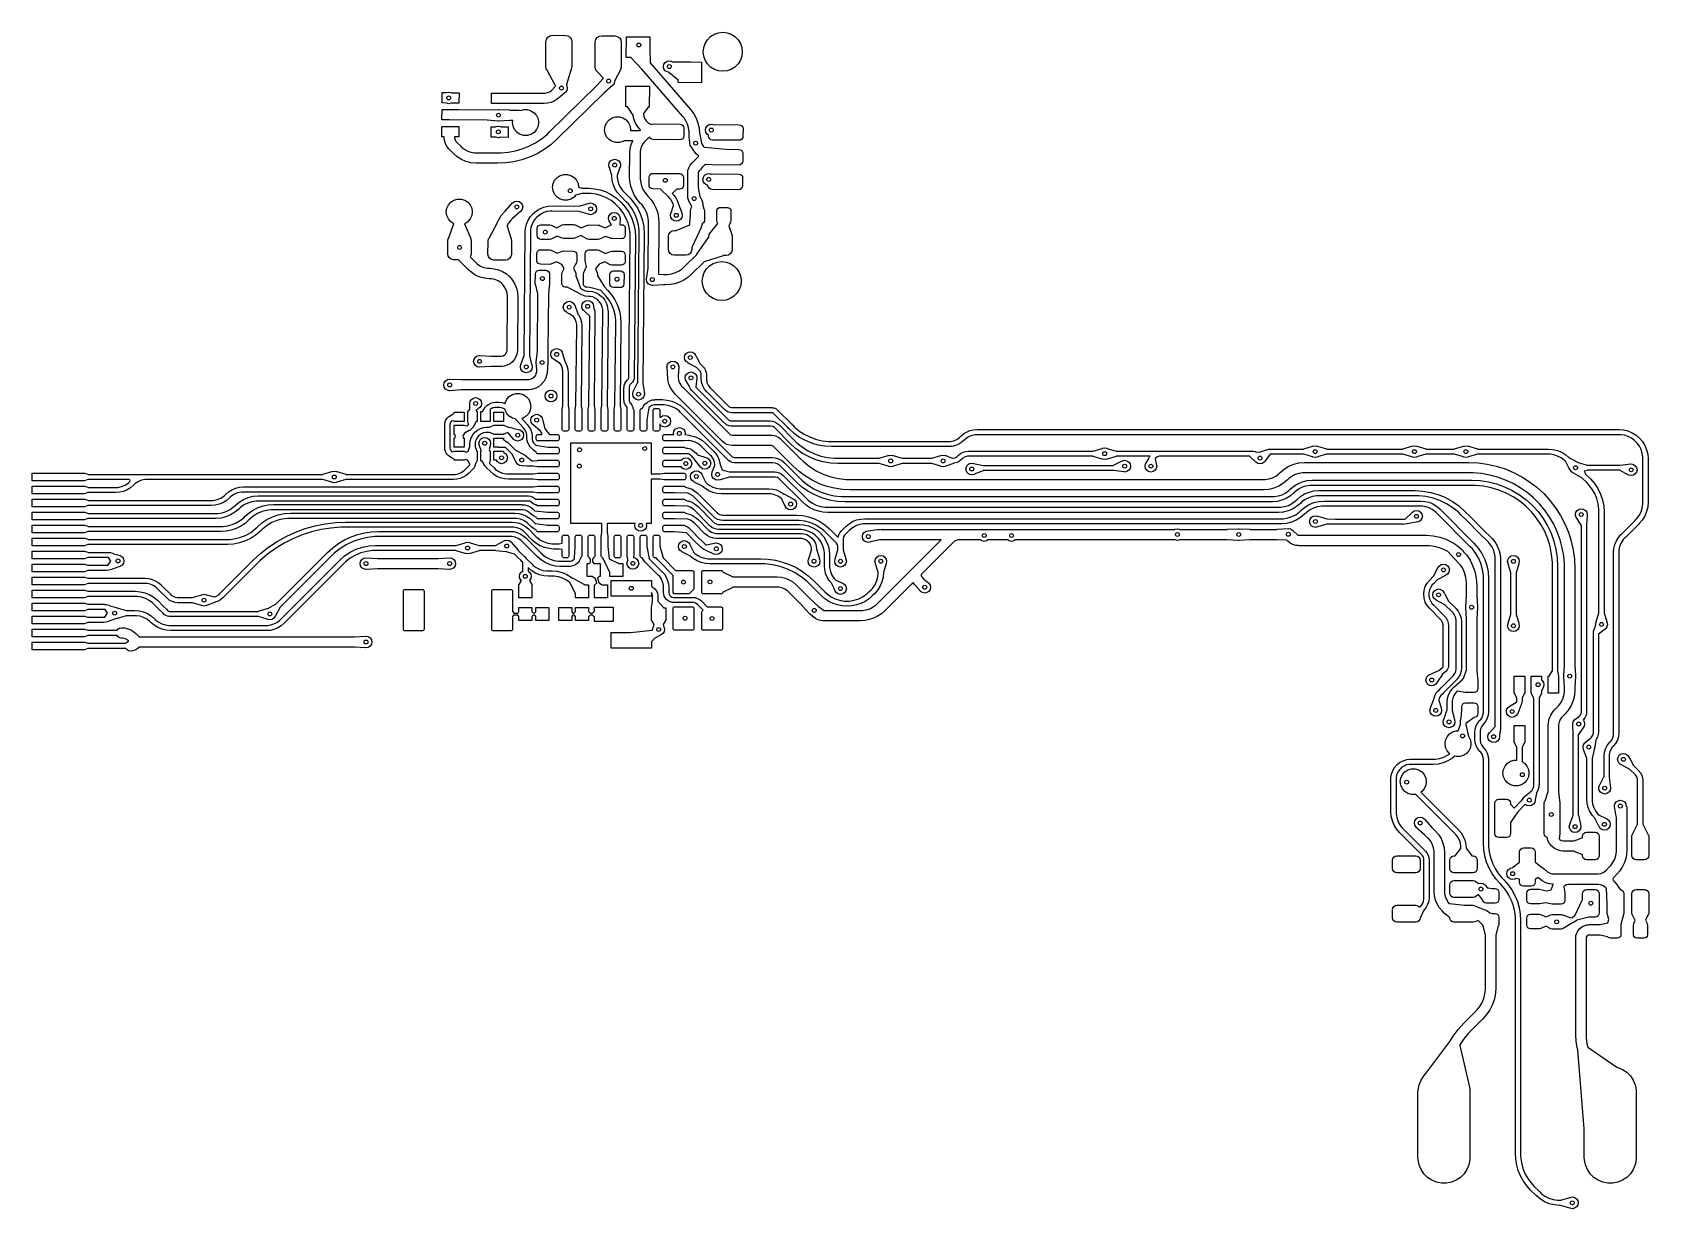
# Model space of a CAD drawing. Extents: x 123.6 to 185.8, y -114.3 to -69.
import ezdxf

# ---------------------------------------------------------------- set-up
doc = ezdxf.new("R2010")
doc.units = 0
doc.layers.add('BLACK', color=7, linetype='CONTINUOUS')

msp = doc.modelspace()

# ---------------------------------------------------------------- linework, layer by layer
at = {"layer": 'BLACK', "linetype": 'CONTINUOUS'}
for p, q in [((143.32591, -70.361042), (143.3342, -69.411078)), ((143.3342, -69.411078), (143.354064, -69.315577)), ((143.354064, -69.315577), (143.408963, -69.234947)), ((143.408963, -69.234947), (143.490539, -69.181463)), ((143.490539, -69.181463), (143.586372, -69.163269)), ((143.586372, -69.163269), (144.086353, -69.167632)), ((144.086353, -69.167632), (144.181855, -69.187496)), ((144.181855, -69.187496), (144.262485, -69.242395)), ((144.262485, -69.242395), (144.315968, -69.323971)), ((144.315968, -69.323971), (144.334162, -69.419804)), ((144.334162, -69.419804), (144.325872, -70.369768)), ((145.225838, -70.377622), (145.234128, -69.427658)), ((145.234128, -69.427658), (145.253992, -69.332157)), ((145.253992, -69.332157), (145.308891, -69.251527)), ((145.308891, -69.251527), (145.390467, -69.198043)), ((145.390467, -69.198043), (145.4863, -69.179849)), ((145.4863, -69.179849), (145.986281, -69.184212)), ((145.986281, -69.184212), (146.081783, -69.204076)), ((146.081783, -69.204076), (146.162413, -69.258975)), ((146.162413, -69.258975), (146.215896, -69.340551)), ((146.215896, -69.340551), (146.23409, -69.436384)), ((146.23409, -69.436384), (146.2258, -70.386348)), ((146.424855, -70.017368), (146.431836, -69.217398)), ((146.431836, -69.217398), (147.331801, -69.225252)), ((147.331801, -69.225252), (147.327962, -69.665149)), ((149.39, -69.8), (149.408804, -69.633109)), ((149.408804, -69.633109), (149.464273, -69.474587)), ((149.464273, -69.474587), (149.553626, -69.332383)), ((149.553626, -69.332383), (149.672383, -69.213626)), ((149.672383, -69.213626), (149.814587, -69.124273)), ((149.814587, -69.124273), (149.973109, -69.068804)), ((149.973109, -69.068804), (150.14, -69.05)), ((150.14, -69.05), (150.306891, -69.068804)), ((150.306891, -69.068804), (150.465413, -69.124273)), ((150.465413, -69.124273), (150.607617, -69.213626)), ((150.607617, -69.213626), (150.726374, -69.332383)), ((150.726374, -69.332383), (150.815727, -69.474587)), ((150.815727, -69.474587), (150.871196, -69.633109)), ((150.871196, -69.633109), (150.89, -69.8)), ((146.617351, -70.019047), (146.424855, -70.017368)), ((146.619849, -70.025762), (146.617351, -70.019047)), ((147.029742, -70.466766), (146.619849, -70.025762)), ((147.327962, -69.665149), (147.328279, -69.665978)), ((147.328279, -69.665978), (147.340157, -70.208216)), ((147.340157, -70.208216), (147.338716, -70.21192)), ((147.338716, -70.21192), (148.905381, -72.0278)), ((147.87547, -70.281128), (147.924244, -70.208133)), ((147.924244, -70.208133), (147.997239, -70.159359)), ((147.997239, -70.159359), (148.083343, -70.142232)), ((148.083343, -70.142232), (148.169447, -70.159359)), ((148.169447, -70.159359), (148.203873, -70.182362)), ((148.203873, -70.182362), (148.91321, -70.189078)), ((148.91321, -70.189078), (148.913236, -70.189089)), ((148.913236, -70.189089), (149.323435, -70.192669)), ((149.323435, -70.192669), (149.316454, -70.992639)), ((149.408804, -69.966891), (149.39, -69.8)), ((149.464273, -70.125413), (149.408804, -69.966891)), ((149.553626, -70.267617), (149.464273, -70.125413)), ((149.672383, -70.386374), (149.553626, -70.267617)), ((150.726374, -70.267617), (150.607617, -70.386374)), ((150.815727, -70.125413), (150.726374, -70.267617)), ((150.871196, -69.966891), (150.815727, -70.125413)), ((150.89, -69.8), (150.871196, -69.966891)), ((143.344104, -70.456875), (143.32591, -70.361042)), ((143.377591, -70.507952), (143.344104, -70.456875)), ((143.377733, -70.509243), (143.377591, -70.507952)), ((143.691865, -71.0818), (143.377733, -70.509243)), ((144.304216, -70.471258), (144.13085, -71.050969)), ((144.304655, -70.46901), (144.304216, -70.471258)), ((144.306008, -70.465269), (144.304283, -70.467801)), ((144.304283, -70.467801), (144.304655, -70.46901)), ((144.325872, -70.369768), (144.306008, -70.465269)), ((145.244032, -70.473455), (145.225838, -70.377622)), ((145.297515, -70.555031), (145.244032, -70.473455)), ((145.294944, -71.091186), (145.531666, -70.831073)), ((145.302637, -70.558519), (145.297515, -70.555031)), ((145.30388, -70.561803), (145.302637, -70.558519)), ((145.5338, -70.806436), (145.30388, -70.561803)), ((145.531666, -70.831073), (145.5338, -70.806436)), ((146.202378, -70.488717), (145.972074, -70.933389)), ((146.20323, -70.485822), (146.202378, -70.488717)), ((146.205936, -70.481849), (146.20323, -70.485822)), ((146.2258, -70.386348), (146.205936, -70.481849)), ((147.03068, -70.467216), (147.029742, -70.466766)), ((148.602518, -72.289092), (147.03068, -70.467216)), ((147.858343, -70.367232), (147.87547, -70.281128)), ((147.87547, -70.453336), (147.858343, -70.367232)), ((147.924244, -70.526331), (147.87547, -70.453336)), ((147.997239, -70.575105), (147.924244, -70.526331)), ((148.049746, -70.585549), (147.997239, -70.575105)), ((148.057892, -70.592004), (148.049746, -70.585549)), ((148.410913, -70.871758), (148.057892, -70.592004)), ((148.415629, -70.874006), (148.410913, -70.871758)), ((148.417458, -70.873686), (148.415629, -70.874006)), ((148.416489, -70.984785), (148.417458, -70.873686)), ((149.814587, -70.475727), (149.672383, -70.386374)), ((149.973109, -70.531196), (149.814587, -70.475727)), ((150.14, -70.55), (149.973109, -70.531196)), ((150.306891, -70.531196), (150.14, -70.55)), ((150.465413, -70.475727), (150.306891, -70.531196)), ((150.607617, -70.386374), (150.465413, -70.475727)), ((139.338975, -71.768891), (139.342466, -71.368906)), ((139.342466, -71.368906), (139.501209, -71.370291)), ((139.501209, -71.370291), (139.509597, -71.364687)), ((139.509597, -71.364687), (139.595701, -71.34756)), ((139.595701, -71.34756), (139.681805, -71.364687)), ((139.681805, -71.364687), (139.692693, -71.371962)), ((139.692693, -71.371962), (139.992441, -71.374579)), ((139.992441, -71.374579), (139.98895, -71.774564)), ((141.238903, -71.785471), (141.242394, -71.385486)), ((141.242394, -71.385486), (141.566522, -71.388315)), ((141.566522, -71.388315), (143.261276, -71.388315)), ((143.261276, -71.388315), (143.26128, -71.388315)), ((143.26128, -71.388315), (143.261283, -71.388315)), ((143.261283, -71.388315), (143.261283, -71.388285)), ((143.261283, -71.388285), (143.307541, -71.388287)), ((143.307541, -71.388287), (143.398281, -71.370242)), ((143.398281, -71.370242), (143.483757, -71.334842)), ((143.476896, -72.878641), (145.294392, -71.092592)), ((143.483757, -71.334842), (143.534518, -71.300928)), ((143.534463, -71.300651), (143.537277, -71.295069)), ((143.534518, -71.300928), (143.534463, -71.300651)), ((143.537277, -71.295069), (143.700932, -71.114972)), ((143.69977, -71.096209), (143.691865, -71.0818)), ((143.700932, -71.114972), (143.69977, -71.096209)), ((145.574839, -71.377811), (143.757259, -73.163942)), ((144.080211, -71.363289), (143.882676, -71.527145)), ((144.080978, -71.362593), (144.080211, -71.363289)), ((144.081795, -71.360643), (144.080978, -71.362593)), ((144.090051, -71.355127), (144.081795, -71.360643)), ((144.138825, -71.282132), (144.090051, -71.355127)), ((144.13085, -71.050969), (144.153592, -71.182394)), ((144.155952, -71.196028), (144.138825, -71.282132)), ((144.153592, -71.182394), (144.153405, -71.183224)), ((144.153405, -71.183224), (144.155952, -71.196028)), ((145.294392, -71.092592), (145.294944, -71.091186)), ((145.576175, -71.377356), (145.574839, -71.377811)), ((145.898144, -71.094177), (145.576175, -71.377356)), ((145.898653, -71.093702), (145.898144, -71.094177)), ((145.899722, -71.091151), (145.898653, -71.093702)), ((145.907469, -71.085976), (145.899722, -71.091151)), ((145.956243, -71.012981), (145.907469, -71.085976)), ((145.972074, -70.933389), (145.956243, -71.012981)), ((146.408275, -71.917295), (146.415256, -71.117325)), ((146.415256, -71.117325), (147.315221, -71.125179)), ((147.315221, -71.125179), (147.30824, -71.925149)), ((149.316454, -70.992639), (148.416489, -70.984785)), ((139.333303, -72.418866), (139.336794, -72.018881)), ((139.336794, -72.018881), (139.986769, -72.024554)), ((139.494352, -71.770247), (139.338975, -71.768891)), ((139.509597, -71.780433), (139.494352, -71.770247)), ((139.595701, -71.79756), (139.509597, -71.780433)), ((139.681805, -71.780433), (139.595701, -71.79756)), ((139.694435, -71.771993), (139.681805, -71.780433)), ((139.98895, -71.774564), (139.694435, -71.771993)), ((139.986769, -72.024554), (139.986765, -72.02499)), ((139.986765, -72.02499), (141.071775, -72.034459)), ((141.071775, -72.034459), (141.073159, -72.033855)), ((141.073159, -72.033855), (141.497768, -72.013865)), ((141.51086, -71.787844), (141.238903, -71.785471)), ((141.497768, -72.013865), (141.50108, -72.015057)), ((141.50108, -72.015057), (141.509964, -72.013291)), ((141.509964, -72.013291), (141.518927, -72.015073)), ((141.515636, -71.788315), (141.51086, -71.787844)), ((141.56475, -71.788315), (141.515636, -71.788315)), ((141.518927, -72.015073), (141.521661, -72.013956)), ((141.521661, -72.013956), (141.522258, -72.013974)), ((141.522258, -72.013974), (141.948913, -72.037677)), ((141.888878, -71.791144), (141.56475, -71.788315)), ((141.888903, -71.788315), (141.888878, -71.791144)), ((143.261269, -71.788315), (141.888903, -71.788315)), ((141.948913, -72.037677), (141.95019, -72.038291)), ((141.95019, -72.038291), (142.268291, -72.038291)), ((142.268291, -72.038291), (142.307309, -72.042134)), ((142.307309, -72.042134), (142.354384, -72.061633)), ((142.354384, -72.061633), (142.478843, -72.025089)), ((142.478843, -72.025089), (142.621157, -72.025089)), ((142.621157, -72.025089), (142.757708, -72.065184)), ((142.757708, -72.065184), (142.87743, -72.142125)), ((142.87743, -72.142125), (142.970627, -72.24968)), ((143.261276, -71.788315), (143.261269, -71.788315)), ((143.262816, -71.788163), (143.261276, -71.788315)), ((143.397313, -71.777583), (143.262816, -71.788163)), ((143.530008, -71.745733), (143.397313, -71.777583)), ((143.656087, -71.693516), (143.530008, -71.745733)), ((143.772446, -71.622221), (143.656087, -71.693516)), ((143.876219, -71.533601), (143.772446, -71.622221)), ((143.87622, -71.533602), (143.876219, -71.533601)), ((143.876222, -71.533598), (143.87622, -71.533602)), ((143.876229, -71.533593), (143.876222, -71.533598)), ((143.882676, -71.527145), (143.876229, -71.533593)), ((146.480245, -71.917923), (146.408275, -71.917295)), ((146.481695, -71.925706), (146.480245, -71.917923)), ((146.687456, -72.241906), (146.481695, -71.925706)), ((147.271079, -71.933142), (147.087581, -72.170181)), ((147.273526, -71.925819), (147.271079, -71.933142)), ((147.30824, -71.925149), (147.273105, -71.924842)), ((147.273105, -71.924842), (147.273526, -71.925819)), ((148.905381, -72.0278), (148.905383, -72.027803)), ((148.905383, -72.027803), (148.905384, -72.027804)), ((148.905384, -72.027804), (149.022577, -72.184724)), ((139.327631, -73.068841), (139.331122, -72.668856)), ((139.331122, -72.668856), (139.981097, -72.674529)), ((139.603869, -72.421227), (139.333303, -72.418866)), ((139.608291, -72.421702), (139.603869, -72.421227)), ((141.068399, -72.434444), (139.608291, -72.421702)), ((139.981097, -72.674529), (139.977606, -73.074514)), ((141.069666, -72.435067), (141.068399, -72.434444)), ((141.497571, -72.462496), (141.069666, -72.435067)), ((141.227559, -73.085421), (141.23105, -72.685436)), ((141.23105, -72.685436), (141.395106, -72.686867)), ((141.395106, -72.686867), (141.418266, -72.671393)), ((141.418266, -72.671393), (141.50437, -72.654266)), ((141.498267, -72.46252), (141.497571, -72.462496)), ((141.500825, -72.461473), (141.498267, -72.46252)), ((141.509964, -72.463291), (141.500825, -72.461473)), ((141.50437, -72.654266), (141.590474, -72.671393)), ((141.519052, -72.461483), (141.509964, -72.463291)), ((141.522258, -72.462607), (141.519052, -72.461483)), ((141.948913, -72.438904), (141.522258, -72.462607)), ((141.590474, -72.671393), (141.616525, -72.6888)), ((141.616525, -72.6888), (141.881025, -72.691109)), ((141.881025, -72.691109), (141.877534, -73.091094)), ((141.950284, -72.438291), (141.948913, -72.438904)), ((142.061748, -72.438291), (141.950284, -72.438291)), ((142.05, -72.52), (142.061748, -72.438291)), ((142.070254, -72.660866), (142.05, -72.52)), ((142.129373, -72.79032), (142.070254, -72.660866)), ((142.970627, -72.24968), (143.029746, -72.379134)), ((143.029746, -72.660866), (142.970627, -72.79032)), ((143.029746, -72.379134), (143.05, -72.52)), ((143.05, -72.52), (143.029746, -72.660866)), ((145.59, -72.8), (145.610254, -72.659134)), ((145.610254, -72.659134), (145.669373, -72.52968)), ((145.669373, -72.52968), (145.76257, -72.422125)), ((145.76257, -72.422125), (145.882292, -72.345184)), ((145.882292, -72.345184), (146.018843, -72.305089)), ((146.018843, -72.305089), (146.161157, -72.305089)), ((146.161157, -72.305089), (146.297708, -72.345184)), ((146.297708, -72.345184), (146.41743, -72.422125)), ((146.41743, -72.422125), (146.510627, -72.52968)), ((146.510627, -72.52968), (146.569746, -72.659134)), ((146.569746, -72.659134), (146.59, -72.8)), ((146.690678, -72.245196), (146.687456, -72.241906)), ((146.695069, -72.246109), (146.690678, -72.245196)), ((146.697471, -72.28047), (146.695069, -72.246109)), ((146.728632, -72.415454), (146.697471, -72.28047)), ((146.780525, -72.543901), (146.728632, -72.415454)), ((146.851874, -72.662649), (146.780525, -72.543901)), ((146.940877, -72.768722), (146.851874, -72.662649)), ((147.087581, -72.170181), (147.08738, -72.193327)), ((147.08738, -72.193327), (147.105118, -72.286768)), ((147.105118, -72.286768), (147.140745, -72.374953)), ((147.140745, -72.374953), (147.192892, -72.454493)), ((147.192892, -72.454493), (147.226223, -72.488412)), ((147.226223, -72.488412), (147.226222, -72.488412)), ((147.226222, -72.488412), (147.226223, -72.488415)), ((147.226223, -72.488415), (147.226242, -72.488434)), ((147.226242, -72.488434), (147.226247, -72.488437)), ((147.226247, -72.488437), (147.226247, -72.488438)), ((147.226247, -72.488438), (147.259554, -72.522331)), ((147.259554, -72.522331), (147.338171, -72.57586)), ((147.338171, -72.57586), (147.39379, -72.599469)), ((147.39379, -72.599469), (147.413471, -72.586566)), ((147.413471, -72.586566), (147.470971, -72.575649)), ((147.470971, -72.575649), (148.495932, -72.584594)), ((148.495932, -72.584594), (148.553234, -72.596512)), ((148.553234, -72.596512), (148.601611, -72.629452)), ((148.601611, -72.629452), (148.633701, -72.678397)), ((148.602517, -72.289093), (148.602518, -72.289092)), ((148.648198, -72.342101), (148.602517, -72.289093)), ((148.633701, -72.678397), (148.644618, -72.735897)), ((148.644618, -72.735897), (148.642, -73.035886)), ((148.723851, -72.459842), (148.648198, -72.342101)), ((148.782243, -72.58703), (148.723851, -72.459842)), ((148.822218, -72.72115), (148.782243, -72.58703)), ((148.842987, -72.859552), (148.822218, -72.72115)), ((149.022577, -72.184724), (149.116602, -72.356529)), ((149.116602, -72.356529), (149.185602, -72.539824)), ((149.185602, -72.539824), (149.228211, -72.730984)), ((149.228211, -72.730984), (149.243559, -72.92587)), ((149.475, -72.81), (149.492127, -72.723896)), ((149.492127, -72.723896), (149.540901, -72.650901)), ((149.540901, -72.650901), (149.613896, -72.602127)), ((149.613896, -72.602127), (149.7, -72.585)), ((149.7, -72.585), (149.711221, -72.587232)), ((149.711221, -72.587232), (149.711691, -72.58704)), ((149.711691, -72.58704), (149.713504, -72.58719)), ((149.713504, -72.58719), (149.765823, -72.595676)), ((149.765823, -72.595676), (150.770845, -72.604447)), ((150.770845, -72.604447), (150.828147, -72.616365)), ((150.828147, -72.616365), (150.876524, -72.649305)), ((150.876524, -72.649305), (150.908614, -72.69825)), ((150.908614, -72.69825), (150.919531, -72.75575)), ((150.919531, -72.75575), (150.916913, -73.055739)), ((139.417668, -73.069626), (139.327631, -73.068841)), ((139.430306, -73.208707), (139.41764, -73.07874)), ((139.41764, -73.07874), (139.417668, -73.07874)), ((139.417668, -73.078728), (139.417668, -73.069626)), ((139.417668, -73.078736), (139.417668, -73.078728)), ((139.417668, -73.07874), (139.417668, -73.078736)), ((139.467811, -73.333787), (139.430306, -73.208707)), ((139.528747, -73.44928), (139.467811, -73.333787)), ((139.817639, -73.079016), (139.81759, -73.114334)), ((139.81759, -73.114334), (139.835831, -73.183195)), ((139.817668, -73.078728), (139.817639, -73.079016)), ((139.977606, -73.074514), (139.817668, -73.073118)), ((139.817668, -73.073118), (139.817668, -73.078728)), ((139.835831, -73.183195), (139.871095, -73.245091)), ((139.871095, -73.245091), (139.896099, -73.270457)), ((139.896099, -73.270457), (139.896101, -73.270461)), ((139.896101, -73.270461), (139.896111, -73.270469)), ((139.896111, -73.270469), (140.058184, -73.435395)), ((141.418184, -73.087084), (141.227559, -73.085421)), ((141.418266, -73.087139), (141.418184, -73.087084)), ((141.50437, -73.104266), (141.418266, -73.087139)), ((141.583492, -73.088527), (141.50437, -73.104266)), ((141.877534, -73.091094), (141.583492, -73.088527)), ((142.22257, -72.897875), (142.129373, -72.79032)), ((142.342292, -72.974816), (142.22257, -72.897875)), ((142.478843, -73.014911), (142.342292, -72.974816)), ((142.621157, -73.014911), (142.478843, -73.014911)), ((142.757708, -72.974816), (142.621157, -73.014911)), ((142.682747, -73.431714), (142.928988, -73.302848)), ((142.87743, -72.897875), (142.757708, -72.974816)), ((142.970627, -72.79032), (142.87743, -72.897875)), ((142.928988, -73.302848), (143.161412, -73.150467)), ((143.161412, -73.150467), (143.377781, -72.976038)), ((143.520643, -73.374662), (143.264515, -73.561174)), ((143.377781, -72.976038), (143.476896, -72.87864)), ((143.476896, -72.87864), (143.476896, -72.878641)), ((143.757249, -73.163949), (143.520643, -73.374662)), ((143.757259, -73.163942), (143.757249, -73.163949)), ((145.610254, -72.940866), (145.59, -72.8)), ((145.669373, -73.07032), (145.610254, -72.940866)), ((145.76257, -73.177875), (145.669373, -73.07032)), ((145.882292, -73.254816), (145.76257, -73.177875)), ((146.018843, -73.294911), (145.882292, -73.254816)), ((146.161157, -73.294911), (146.018843, -73.294911)), ((146.297708, -73.254816), (146.161157, -73.294911)), ((146.338536, -73.228577), (146.297708, -73.254816)), ((146.677185, -73.228577), (146.338536, -73.228577)), ((146.578895, -73.52736), (146.619545, -73.364353)), ((146.59, -72.8), (146.585891, -72.828577)), ((146.585891, -72.828577), (146.967274, -72.828577)), ((146.619545, -73.364353), (146.677185, -73.228577)), ((146.940895, -72.768749), (146.940877, -72.768722)), ((146.956448, -72.784581), (146.940895, -72.768749)), ((146.967557, -72.827557), (146.956448, -72.784581)), ((146.967274, -72.828577), (146.967557, -72.827557)), ((147.043336, -73.381254), (146.991716, -73.502849)), ((147.117686, -73.272067), (147.043336, -73.381254)), ((147.164798, -73.225775), (147.117686, -73.272067)), ((147.164779, -73.225749), (147.164777, -73.225753)), ((147.164777, -73.225753), (147.164798, -73.225775)), ((147.164785, -73.225745), (147.164779, -73.225749)), ((147.220263, -73.171226), (147.164785, -73.225745)), ((147.220265, -73.171224), (147.220263, -73.171226)), ((147.220266, -73.171224), (147.220265, -73.171224)), ((147.254185, -73.137891), (147.220266, -73.171224)), ((147.331493, -73.087202), (147.254185, -73.137891)), ((147.360057, -73.130768), (147.331493, -73.087202)), ((147.408434, -73.163708), (147.360057, -73.130768)), ((147.465736, -73.175626), (147.408434, -73.163708)), ((148.490697, -73.184571), (147.465736, -73.175626)), ((148.548197, -73.173654), (148.490697, -73.184571)), ((148.597142, -73.141564), (148.548197, -73.173654)), ((148.630081, -73.093187), (148.597142, -73.141564)), ((148.642, -73.035886), (148.630081, -73.093187)), ((148.843601, -72.929525), (148.842987, -72.859552)), ((148.843612, -72.929525), (148.843601, -72.929525)), ((148.843612, -72.929526), (148.843612, -72.929525)), ((148.844715, -73.06336), (148.843612, -72.929526)), ((148.857123, -73.209007), (148.844698, -73.063363)), ((148.844698, -73.063363), (148.844715, -73.063363)), ((148.844715, -73.063363), (148.844715, -73.06336)), ((148.865611, -73.243875), (148.857123, -73.209007)), ((148.869813, -73.30391), (148.865611, -73.243875)), ((148.871837, -73.308379), (148.869813, -73.30391)), ((148.870572, -73.314744), (148.871837, -73.308379)), ((148.887699, -73.400848), (148.870572, -73.314744)), ((149.243559, -72.92587), (149.243598, -72.92623)), ((149.243598, -72.92623), (149.243648, -72.932337)), ((149.243648, -72.932337), (149.245481, -72.935736)), ((149.245481, -72.935736), (149.317815, -73.300832)), ((149.320572, -73.314744), (149.317284, -73.33127)), ((149.317284, -73.33127), (149.365727, -73.404473)), ((149.317815, -73.300832), (149.317809, -73.300857)), ((149.317809, -73.300857), (149.320572, -73.314744)), ((149.492127, -72.896104), (149.475, -72.81)), ((149.540901, -72.969099), (149.492127, -72.896104)), ((149.592318, -73.003455), (149.540901, -72.969099)), ((149.591963, -73.044176), (149.592318, -73.003455)), ((149.60288, -73.101676), (149.591963, -73.044176)), ((149.63497, -73.150621), (149.60288, -73.101676)), ((149.683347, -73.183561), (149.63497, -73.150621)), ((149.740649, -73.195479), (149.683347, -73.183561)), ((150.76561, -73.204424), (149.740649, -73.195479)), ((150.82311, -73.193507), (150.76561, -73.204424)), ((150.872055, -73.161417), (150.82311, -73.193507)), ((150.904994, -73.11304), (150.872055, -73.161417)), ((150.916913, -73.055739), (150.904994, -73.11304)), ((139.609851, -73.549642), (139.528747, -73.44928)), ((139.610811, -73.550833), (139.609851, -73.549642)), ((139.772884, -73.715759), (139.610811, -73.550833)), ((139.773141, -73.715974), (139.772884, -73.715759)), ((139.918073, -73.841965), (139.773141, -73.715974)), ((140.081218, -73.943912), (139.918073, -73.841965)), ((140.058184, -73.435395), (140.058185, -73.435397)), ((140.058185, -73.435397), (140.058187, -73.435398)), ((140.058187, -73.435398), (140.058191, -73.435394)), ((140.058191, -73.435394), (140.103753, -73.481759)), ((140.258302, -74.019081), (140.081218, -73.943912)), ((140.103753, -73.481759), (140.20826, -73.559093)), ((140.20826, -73.559093), (140.32358, -73.619125)), ((140.32358, -73.619125), (140.44687, -73.660378)), ((140.44687, -73.660378), (140.575097, -73.681836)), ((140.575097, -73.681836), (140.640099, -73.682403)), ((140.640099, -73.682403), (140.640099, -73.682404)), ((140.640099, -73.682404), (140.6401, -73.682404)), ((140.6401, -73.682404), (141.469599, -73.689643)), ((141.469599, -73.689643), (141.4696, -73.689623)), ((141.4696, -73.689623), (141.608555, -73.690836)), ((141.608555, -73.690836), (141.885367, -73.666012)), ((141.885367, -73.666012), (142.158412, -73.614174)), ((142.404503, -73.958775), (142.096497, -74.033074)), ((142.158412, -73.614174), (142.425062, -73.535823)), ((142.703745, -73.854643), (142.404503, -73.958775)), ((142.425062, -73.535823), (142.682747, -73.431714)), ((142.991338, -73.721683), (142.703745, -73.854643)), ((143.264515, -73.561174), (142.991338, -73.721683)), ((145.772303, -74.072919), (145.821077, -73.999924)), ((145.821077, -73.999924), (145.894072, -73.95115)), ((145.894072, -73.95115), (145.980176, -73.934023)), ((145.980176, -73.934023), (146.06628, -73.95115)), ((146.06628, -73.95115), (146.139275, -73.999924)), ((146.139275, -73.999924), (146.188049, -74.072919)), ((146.556428, -74.590808), (146.564247, -73.694726)), ((146.564247, -73.694718), (146.578895, -73.52736)), ((146.564247, -73.69472), (146.564247, -73.694718)), ((146.564247, -73.694726), (146.564247, -73.69472)), ((146.964231, -73.698224), (146.956412, -74.594298)), ((146.964232, -73.698224), (146.964231, -73.698224)), ((146.96481, -73.632177), (146.964232, -73.698224)), ((146.991716, -73.502849), (146.96481, -73.632177)), ((148.936473, -73.473843), (148.887699, -73.400848)), ((148.944854, -73.479443), (148.936473, -73.473843)), ((148.947606, -73.486091), (148.944854, -73.479443)), ((149.023531, -73.610999), (148.947606, -73.486091)), ((148.958073, -74.077013), (149.031566, -74.003734)), ((149.117675, -73.722801), (149.023531, -73.610999)), ((149.031566, -74.003734), (149.105286, -73.930655)), ((149.105286, -73.930655), (149.179211, -73.857797)), ((149.11768, -73.722809), (149.117675, -73.722801)), ((149.223218, -73.814551), (149.117679, -73.722809)), ((149.117679, -73.722809), (149.11768, -73.722809)), ((149.179211, -73.857797), (149.179216, -73.857792)), ((149.179216, -73.857792), (149.223218, -73.814551)), ((149.365727, -73.404473), (149.402974, -73.442438)), ((149.402974, -73.442438), (149.402974, -73.442439)), ((149.402974, -73.442439), (149.402974, -73.44244)), ((149.402974, -73.44244), (149.402976, -73.442441)), ((149.402976, -73.442441), (149.402976, -73.442442)), ((149.402976, -73.442442), (149.435285, -73.47532)), ((149.435285, -73.47532), (149.436562, -73.474483)), ((149.436562, -73.474483), (149.439794, -73.474325)), ((149.439794, -73.474325), (150.268934, -73.549134)), ((150.268934, -73.549134), (150.270812, -73.550118)), ((150.270812, -73.550118), (150.762555, -73.55441)), ((150.762555, -73.55441), (150.819857, -73.566328)), ((150.819857, -73.566328), (150.868234, -73.599268)), ((150.868234, -73.599268), (150.900324, -73.648213)), ((150.908623, -74.005702), (150.896704, -74.063003)), ((150.900324, -73.648213), (150.911241, -73.705713)), ((150.911241, -73.705713), (150.908623, -74.005702)), ((140.444965, -74.065622), (140.258302, -74.019081)), ((140.636555, -74.082382), (140.444965, -74.065622)), ((140.63661, -74.082388), (140.636555, -74.082382)), ((141.466106, -74.089626), (140.63661, -74.082388)), ((141.466107, -74.089627), (141.466106, -74.089626)), ((141.466108, -74.089627), (141.466107, -74.089626)), ((141.466107, -74.089626), (141.466107, -74.089627)), ((141.466494, -74.089592), (141.466108, -74.089627)), ((141.78269, -74.076825), (141.466494, -74.089592)), ((142.096497, -74.033074), (141.78269, -74.076825)), ((143.669373, -74.73968), (143.76257, -74.632125)), ((143.76257, -74.632125), (143.882292, -74.555184)), ((143.882292, -74.555184), (144.018843, -74.515089)), ((144.018843, -74.515089), (144.161157, -74.515089)), ((144.161157, -74.515089), (144.297708, -74.555184)), ((144.297708, -74.555184), (144.41743, -74.632125)), ((144.41743, -74.632125), (144.510627, -74.73968)), ((145.755176, -74.159023), (145.772303, -74.072919)), ((145.772303, -74.245127), (145.755176, -74.159023)), ((145.776009, -74.250673), (145.772303, -74.245127)), ((145.775643, -74.255376), (145.776009, -74.250673)), ((145.873981, -74.557148), (145.775643, -74.255376)), ((145.876659, -74.56145), (145.873981, -74.557148)), ((145.88843, -74.731847), (145.876627, -74.563139)), ((145.876627, -74.563139), (145.876645, -74.56314)), ((145.876645, -74.563135), (145.876659, -74.56145)), ((145.876645, -74.56314), (145.876645, -74.563135)), ((146.076617, -74.565064), (146.076019, -74.633956)), ((146.076019, -74.633956), (146.096446, -74.770601)), ((146.076637, -74.564881), (146.076617, -74.565064)), ((146.076697, -74.557912), (146.076637, -74.564881)), ((146.079339, -74.554962), (146.076697, -74.557912)), ((146.184398, -74.255531), (146.079339, -74.554962)), ((146.188049, -74.245127), (146.184276, -74.250772)), ((146.184276, -74.250772), (146.184398, -74.255531)), ((146.188049, -74.072919), (146.205176, -74.159023)), ((146.205176, -74.159023), (146.188049, -74.245127)), ((146.556447, -74.591027), (146.556428, -74.590808)), ((146.567283, -74.781901), (146.556447, -74.591027)), ((146.95642, -74.594302), (146.955688, -74.677979)), ((146.956412, -74.594298), (146.956412, -74.594302)), ((146.956412, -74.594302), (146.95642, -74.594302)), ((147.300469, -74.92425), (147.303087, -74.624261)), ((147.303087, -74.624261), (147.315006, -74.56696)), ((147.315006, -74.56696), (147.347945, -74.518583)), ((147.347945, -74.518583), (147.39689, -74.486493)), ((147.39689, -74.486493), (147.45439, -74.475576)), ((147.45439, -74.475576), (148.479351, -74.484521)), ((148.479351, -74.484521), (148.536653, -74.496439)), ((148.536653, -74.496439), (148.58503, -74.529379)), ((148.58503, -74.529379), (148.61712, -74.578324)), ((148.61712, -74.578324), (148.628037, -74.635824)), ((148.79, -74.48274), (148.792058, -74.461857)), ((148.790001, -74.482746), (148.79, -74.48274)), ((148.79, -74.482761), (148.790001, -74.482746)), ((148.79, -75.362012), (148.79, -74.482761)), ((148.792058, -74.461857), (148.793843, -74.443743)), ((148.793843, -74.443743), (148.793845, -74.443737)), ((148.793845, -74.443737), (148.801036, -74.370804)), ((148.801036, -74.370804), (148.833697, -74.263171)), ((148.833697, -74.263171), (148.886727, -74.163978)), ((148.886727, -74.163978), (148.957904, -74.07726)), ((148.957904, -74.07726), (148.95806, -74.077027)), ((148.95806, -74.077027), (148.95807, -74.077016)), ((148.95807, -74.077016), (148.958073, -74.077013)), ((149.190002, -74.459902), (149.19, -74.482761)), ((149.19, -74.482761), (149.19, -75.012098)), ((149.20185, -74.415702), (149.190002, -74.459902)), ((149.224733, -74.376074), (149.20185, -74.415702)), ((149.240913, -74.359897), (149.224733, -74.376074)), ((149.240899, -74.35987), (149.240894, -74.359878)), ((149.240894, -74.359878), (149.240913, -74.359897)), ((149.240904, -74.359867), (149.240899, -74.35987)), ((149.240905, -74.359868), (149.240904, -74.359867)), ((149.277193, -74.32358), (149.240905, -74.359868)), ((149.349979, -74.251215), (149.277193, -74.32358)), ((149.422976, -74.179063), (149.349979, -74.251215)), ((149.375, -74.71), (149.392127, -74.623896)), ((149.392127, -74.623896), (149.440901, -74.550901)), ((149.459579, -74.143093), (149.422976, -74.179063)), ((149.440901, -74.550901), (149.513896, -74.502127)), ((149.45958, -74.143092), (149.459579, -74.143093)), ((149.474803, -74.128131), (149.45958, -74.143092)), ((149.478052, -74.129614), (149.474803, -74.128131)), ((149.728851, -74.145223), (149.478052, -74.129614)), ((149.513896, -74.502127), (149.6, -74.485)), ((149.6, -74.485), (149.686104, -74.502127)), ((149.686104, -74.502127), (149.687856, -74.503298)), ((149.687856, -74.503298), (149.729303, -74.495429)), ((149.730007, -74.144952), (149.728851, -74.145223)), ((149.729303, -74.495429), (150.754264, -74.504374)), ((149.732359, -74.145442), (149.730007, -74.144952)), ((150.75732, -74.154387), (149.732359, -74.145442)), ((150.754264, -74.504374), (150.811566, -74.516292)), ((150.81482, -74.14347), (150.75732, -74.154387)), ((150.811566, -74.516292), (150.859943, -74.549232)), ((150.863765, -74.11138), (150.81482, -74.14347)), ((150.859943, -74.549232), (150.892033, -74.598177)), ((150.896704, -74.063003), (150.863765, -74.11138)), ((150.892033, -74.598177), (150.90295, -74.655677)), ((143.59, -75.01), (143.610254, -74.869134)), ((143.610254, -75.150866), (143.59, -75.01)), ((143.610254, -74.869134), (143.669373, -74.73968)), ((143.669373, -75.28032), (143.610254, -75.150866)), ((144.711839, -75.250476), (144.478532, -75.317358)), ((144.510627, -74.73968), (144.569746, -74.869134)), ((144.569746, -74.869134), (144.589636, -75.007468)), ((144.589636, -75.007468), (144.71364, -75.045517)), ((144.716028, -75.248032), (144.711839, -75.250476)), ((144.71364, -75.045517), (144.716683, -75.048031)), ((144.965609, -75.25021), (144.716028, -75.248032)), ((144.716683, -75.048031), (144.967357, -75.050219)), ((144.96561, -75.250211), (144.965609, -75.25021)), ((145.069024, -75.251116), (144.96561, -75.250211)), ((144.967357, -75.050219), (144.967359, -75.050219)), ((144.967359, -75.050219), (144.96736, -75.050219)), ((144.96736, -75.050219), (145.199276, -75.067459)), ((145.273847, -75.279908), (145.069024, -75.251116)), ((145.199276, -75.067459), (145.426956, -75.114824)), ((145.426956, -75.114824), (145.646507, -75.191501)), ((145.646507, -75.191501), (145.854171, -75.29618)), ((145.926479, -74.896632), (145.88843, -74.731847)), ((145.989836, -75.053436), (145.926479, -74.896632)), ((146.076941, -75.198399), (145.989836, -75.053436)), ((146.185625, -75.327921), (146.076941, -75.198399)), ((146.096446, -74.770601), (146.137996, -74.90237)), ((146.137996, -74.90237), (146.199647, -75.026016)), ((146.199647, -75.026016), (146.27988, -75.138497)), ((146.27988, -75.138497), (146.3283, -75.18777)), ((146.3283, -75.18777), (146.569786, -75.433507)), ((146.602982, -74.969946), (146.567283, -74.781901)), ((146.662921, -75.151723), (146.602982, -74.969946)), ((146.746075, -75.324121), (146.662921, -75.151723)), ((146.955688, -74.677979), (146.980423, -74.8435)), ((146.980423, -74.8435), (147.030747, -75.003115)), ((147.030747, -75.003115), (147.105422, -75.152891)), ((147.105422, -75.152891), (147.202608, -75.289141)), ((147.311386, -74.98175), (147.300469, -74.92425)), ((147.343476, -75.030695), (147.311386, -74.98175)), ((147.391853, -75.063635), (147.343476, -75.030695)), ((147.449155, -75.075553), (147.391853, -75.063635)), ((147.74348, -75.078121), (147.449155, -75.075553)), ((147.746434, -75.085262), (147.74348, -75.078121)), ((148.045114, -75.384199), (147.746434, -75.085262)), ((148.195987, -75.252206), (148.195966, -75.252226)), ((148.195966, -75.252226), (148.243624, -75.300724)), ((148.357103, -75.09307), (148.195987, -75.252206)), ((148.35822, -75.091793), (148.357103, -75.09307)), ((148.360369, -75.083505), (148.35822, -75.091793)), ((148.474116, -75.084498), (148.360369, -75.083505)), ((148.531616, -75.073581), (148.474116, -75.084498)), ((148.580561, -75.041491), (148.531616, -75.073581)), ((148.6135, -74.993114), (148.580561, -75.041491)), ((148.625419, -74.935813), (148.6135, -74.993114)), ((148.628037, -74.635824), (148.625419, -74.935813)), ((149.19, -75.012098), (149.191642, -75.015283)), ((149.191642, -75.015283), (149.252923, -75.37956)), ((149.392127, -74.796104), (149.375, -74.71)), ((149.440901, -74.869099), (149.392127, -74.796104)), ((149.513896, -74.917873), (149.440901, -74.869099)), ((149.549957, -74.925045), (149.513896, -74.917873)), ((149.581956, -74.992455), (149.549957, -74.925045)), ((149.585206, -74.995848), (149.581956, -74.992455)), ((149.586299, -75.001603), (149.585206, -74.995848)), ((149.618389, -75.050548), (149.586299, -75.001603)), ((149.666766, -75.083488), (149.618389, -75.050548)), ((149.724068, -75.095406), (149.666766, -75.083488)), ((150.749029, -75.104351), (149.724068, -75.095406)), ((150.806529, -75.093434), (150.749029, -75.104351)), ((150.855474, -75.061344), (150.806529, -75.093434)), ((150.888413, -75.012967), (150.855474, -75.061344)), ((150.900332, -74.955666), (150.888413, -75.012967)), ((150.90295, -74.655677), (150.900332, -74.955666)), ((139.5, -75.96), (139.520254, -75.819134)), ((139.520254, -75.819134), (139.579373, -75.68968)), ((139.579373, -75.68968), (139.67257, -75.582125)), ((139.67257, -75.582125), (139.792292, -75.505184)), ((139.792292, -75.505184), (139.928843, -75.465089)), ((139.928843, -75.465089), (140.071157, -75.465089)), ((140.071157, -75.465089), (140.207708, -75.505184)), ((140.207708, -75.505184), (140.32743, -75.582125)), ((140.32743, -75.582125), (140.420627, -75.68968)), ((140.420627, -75.68968), (140.479746, -75.819134)), ((140.479746, -75.819134), (140.5, -75.96)), ((141.762579, -75.930545), (142.048689, -75.616165)), ((142.048689, -75.616165), (142.051875, -75.614666)), ((142.051875, -75.614666), (142.056906, -75.607137)), ((142.056906, -75.607137), (142.129901, -75.558363)), ((142.129901, -75.558363), (142.216005, -75.541236)), ((142.216005, -75.541236), (142.302109, -75.558363)), ((142.302109, -75.558363), (142.375104, -75.607137)), ((142.375104, -75.607137), (142.423878, -75.680132)), ((142.423878, -75.85234), (142.375104, -75.925335)), ((142.423878, -75.680132), (142.441005, -75.766236)), ((142.441005, -75.766236), (142.423878, -75.85234)), ((142.965925, -75.917939), (143.103367, -75.835353)), ((143.103367, -75.835353), (143.252037, -75.775286)), ((143.252037, -75.775286), (143.408274, -75.739217)), ((143.408274, -75.739217), (143.568229, -75.728033)), ((143.568229, -75.728033), (143.568229, -75.728034)), ((143.568229, -75.728034), (144.61094, -75.737133)), ((143.76257, -75.387875), (143.669373, -75.28032)), ((143.882292, -75.464816), (143.76257, -75.387875)), ((144.018843, -75.504911), (143.882292, -75.464816)), ((144.161157, -75.504911), (144.018843, -75.504911)), ((144.297708, -75.464816), (144.161157, -75.504911)), ((144.41743, -75.387875), (144.297708, -75.464816)), ((144.478532, -75.317358), (144.41743, -75.387875)), ((144.61094, -75.737133), (144.615131, -75.73469)), ((144.615131, -75.73469), (144.959362, -75.636009)), ((144.959362, -75.636009), (144.964237, -75.636564)), ((144.964237, -75.636564), (144.969357, -75.633144)), ((144.969357, -75.633144), (145.055461, -75.616017)), ((145.055461, -75.616017), (145.141565, -75.633144)), ((145.141565, -75.633144), (145.21456, -75.681918)), ((145.21456, -75.681918), (145.263334, -75.754913)), ((145.263334, -75.754913), (145.280461, -75.841017)), ((145.280461, -75.841017), (145.263334, -75.927121)), ((145.47316, -75.335188), (145.273847, -75.279908)), ((145.663552, -75.416011), (145.47316, -75.335188)), ((145.841765, -75.520994), (145.663552, -75.416011)), ((146.004751, -75.64834), (145.841765, -75.520994)), ((145.854171, -75.29618), (146.046395, -75.427069)), ((146.077235, -75.722106), (146.004751, -75.64834)), ((146.046395, -75.427069), (146.218985, -75.58112)), ((146.077264, -75.722078), (146.077235, -75.722106)), ((146.077266, -75.72208), (146.077264, -75.722078)), ((146.10062, -75.745845), (146.077266, -75.72208)), ((146.176803, -75.82337), (146.10062, -75.745845)), ((146.307629, -75.996981), (146.176803, -75.82337)), ((146.18565, -75.327952), (146.185625, -75.327921)), ((146.427134, -75.573687), (146.18565, -75.327952)), ((146.218985, -75.58112), (146.219916, -75.581898)), ((146.219916, -75.581898), (146.243269, -75.605662)), ((146.243269, -75.605662), (146.24327, -75.605663)), ((146.24327, -75.605663), (146.401943, -75.789812)), ((146.401943, -75.789812), (146.535223, -75.993096)), ((146.427135, -75.573688), (146.427134, -75.573687)), ((146.50567, -75.653607), (146.427135, -75.573688)), ((146.640532, -75.83258), (146.50567, -75.653607)), ((146.569786, -75.433507), (146.569787, -75.433508)), ((146.569787, -75.433508), (146.732829, -75.622732)), ((146.750881, -76.027624), (146.640532, -75.83258)), ((146.732829, -75.622732), (146.869779, -75.831619)), ((146.851021, -75.484189), (146.746075, -75.324121)), ((146.975954, -75.629181), (146.851021, -75.484189)), ((146.869779, -75.831619), (146.978291, -76.056594)), ((146.975959, -75.629188), (146.975954, -75.629181)), ((147.034609, -75.688873), (146.975958, -75.629188)), ((146.975958, -75.629188), (146.975959, -75.629188)), ((147.131791, -75.825124), (147.034609, -75.688873)), ((147.206463, -75.9749), (147.131791, -75.825124)), ((147.202608, -75.289141), (147.261261, -75.348825)), ((147.261261, -75.348825), (147.26126, -75.348825)), ((147.26126, -75.348825), (147.261261, -75.348826)), ((147.261261, -75.348826), (147.261263, -75.348828)), ((147.261263, -75.348828), (147.261263, -75.348829)), ((147.261263, -75.348829), (147.3862, -75.493831)), ((147.3862, -75.493831), (147.491141, -75.6539)), ((147.491141, -75.6539), (147.574291, -75.826298)), ((147.574291, -75.826298), (147.634227, -76.008074)), ((148.045342, -75.384294), (148.045114, -75.384199)), ((148.100971, -75.440903), (148.045342, -75.384294)), ((148.100972, -75.440904), (148.100971, -75.440903)), ((148.100972, -75.440905), (148.100972, -75.440904)), ((148.138233, -75.478823), (148.100972, -75.440905)), ((148.196526, -75.56774), (148.138233, -75.478823)), ((148.148903, -75.99344), (148.240545, -75.713615)), ((148.236351, -75.666322), (148.196526, -75.56774)), ((148.244461, -75.709051), (148.236351, -75.666322)), ((148.240545, -75.713615), (148.244461, -75.709051)), ((148.243624, -75.300724), (148.255928, -75.315986)), ((148.255928, -75.315986), (148.255929, -75.315989)), ((148.255929, -75.315989), (148.334639, -75.413628)), ((148.334639, -75.413628), (148.401878, -75.542117)), ((148.401878, -75.542117), (148.438119, -75.665472)), ((148.438119, -75.665472), (148.439788, -75.667484)), ((148.439788, -75.667484), (148.557506, -75.993239)), ((148.790001, -75.362031), (148.79, -75.362012)), ((148.79, -75.362041), (148.790001, -75.362031)), ((148.790003, -75.362041), (148.79, -75.362041)), ((148.793843, -75.40103), (148.790003, -75.362041)), ((148.795747, -75.405628), (148.793843, -75.40103)), ((148.799676, -75.43545), (148.795747, -75.405628)), ((148.823408, -75.49276), (148.799676, -75.43545)), ((148.831188, -75.531869), (148.823408, -75.49276)), ((148.837112, -75.540736), (148.831188, -75.531869)), ((148.837379, -75.543246), (148.837112, -75.540736)), ((148.949521, -75.74931), (148.837379, -75.543246)), ((148.895009, -75.909526), (148.905735, -75.857956)), ((148.905735, -75.857956), (148.908029, -75.854585)), ((148.908029, -75.854585), (148.908745, -75.850486)), ((148.908745, -75.850486), (148.949521, -75.74931)), ((149.252923, -75.37956), (149.256723, -75.384274)), ((149.256723, -75.384274), (149.298048, -75.435529)), ((149.298048, -75.435529), (149.336405, -75.508808)), ((149.336405, -75.508808), (149.359729, -75.588162)), ((149.359729, -75.588162), (149.367125, -75.670541)), ((149.367111, -75.670562), (149.36688, -75.696958)), ((149.36688, -75.696958), (149.41491, -75.843391)), ((149.367112, -75.670541), (149.367109, -75.67055)), ((149.367109, -75.67055), (149.367111, -75.670562)), ((149.367125, -75.670541), (149.367112, -75.670541)), ((149.41491, -75.843391), (149.414674, -75.846491)), ((149.414674, -75.846491), (149.425163, -75.862489)), ((149.425163, -75.862489), (149.434988, -75.914238)), ((149.914971, -75.918428), (149.925697, -75.866858)), ((149.925697, -75.866858), (149.955343, -75.823318)), ((149.955343, -75.823318), (149.999394, -75.794436)), ((149.999394, -75.794436), (150.051144, -75.784611)), ((150.051144, -75.784611), (150.321133, -75.786967)), ((150.321133, -75.786967), (150.372704, -75.797694)), ((150.372704, -75.797694), (150.416244, -75.82734)), ((150.416244, -75.82734), (150.445125, -75.871391)), ((150.445125, -75.871391), (150.45495, -75.92314)), ((139.520254, -76.100866), (139.5, -75.96)), ((139.579373, -76.23032), (139.520254, -76.100866)), ((139.67257, -76.337875), (139.579373, -76.23032)), ((139.580432, -76.978146), (139.794477, -76.415457)), ((139.792292, -76.414816), (139.67257, -76.337875)), ((139.794477, -76.415457), (139.792292, -76.414816)), ((140.207708, -76.414816), (140.205907, -76.415344)), ((140.205907, -76.415344), (140.4397, -76.985417)), ((140.32743, -76.337875), (140.207708, -76.414816)), ((140.420627, -76.23032), (140.32743, -76.337875)), ((140.479746, -76.100866), (140.420627, -76.23032)), ((140.5, -75.96), (140.479746, -76.100866)), ((141.148163, -76.967227), (141.466636, -76.361881)), ((141.466636, -76.361881), (141.471225, -76.358062)), ((141.471225, -76.358062), (141.508401, -76.270489)), ((141.508401, -76.270489), (141.616592, -76.097353)), ((141.616592, -76.097353), (141.749943, -75.94395)), ((141.749943, -75.94395), (141.750521, -75.943259)), ((141.750521, -75.943259), (141.762027, -75.931951)), ((141.762027, -75.931951), (141.762579, -75.930545)), ((141.895949, -76.392291), (141.83591, -76.50762)), ((141.980316, -76.278279), (141.895949, -76.392291)), ((142.030897, -76.228572), (141.980316, -76.278279)), ((142.030885, -76.228559), (142.030884, -76.22856)), ((142.030884, -76.22856), (142.030897, -76.228572)), ((142.042473, -76.21717), (142.030885, -76.228559)), ((142.04381, -76.216715), (142.042473, -76.21717)), ((142.365779, -75.933536), (142.04381, -76.216715)), ((142.366288, -75.933061), (142.365779, -75.933536)), ((142.367357, -75.93051), (142.366288, -75.933061)), ((142.375104, -75.925335), (142.367357, -75.93051)), ((142.551481, -76.581183), (142.590268, -76.425597)), ((142.590268, -76.425597), (142.652917, -76.277995)), ((142.652917, -76.277995), (142.737885, -76.142011)), ((142.737885, -76.142011), (142.84308, -76.020994)), ((142.800457, -76.427714), (142.759413, -76.550392)), ((142.860186, -76.312967), (142.800457, -76.427714)), ((142.84308, -76.020994), (142.843094, -76.021008)), ((142.843094, -76.021008), (142.843097, -76.021005)), ((142.843097, -76.021005), (142.965925, -75.917939)), ((142.937131, -76.208978), (142.860186, -76.312967)), ((142.983209, -76.163695), (142.937131, -76.208978)), ((142.983278, -76.163656), (142.983209, -76.163695)), ((142.983279, -76.163656), (142.983278, -76.163656)), ((143.029411, -76.118321), (142.983279, -76.163656)), ((143.009944, -76.539617), (143.040687, -76.494465)), ((143.134724, -76.0432), (143.029411, -76.118321)), ((143.040687, -76.494465), (143.086369, -76.464514)), ((143.086369, -76.464514), (143.140036, -76.454325)), ((143.250492, -75.98548), (143.134724, -76.0432)), ((143.140036, -76.454325), (143.480023, -76.457292)), ((143.373865, -75.94658), (143.250492, -75.98548)), ((143.501804, -75.927461), (143.373865, -75.94658)), ((143.480023, -76.457292), (143.533504, -76.468416)), ((143.566471, -75.928024), (143.501804, -75.927461)), ((143.533504, -76.468416), (143.538232, -76.471635)), ((143.538232, -76.471635), (143.541617, -76.472251)), ((143.541617, -76.472251), (143.748679, -76.570148)), ((143.566481, -75.928025), (143.566471, -75.928024)), ((143.566482, -75.928026), (143.566481, -75.928025)), ((144.610288, -75.937135), (143.566482, -75.928026)), ((143.748679, -76.570148), (143.963094, -76.457603)), ((143.963094, -76.457603), (143.964946, -76.457434)), ((143.964946, -76.457434), (143.973428, -76.451874)), ((143.973428, -76.451874), (144.025177, -76.442049)), ((144.025177, -76.442049), (144.395163, -76.445278)), ((144.395163, -76.445278), (144.446733, -76.456004)), ((144.446733, -76.456004), (144.450921, -76.458856)), ((144.450921, -76.458856), (144.454425, -76.459562)), ((144.454425, -76.459562), (144.69477, -76.570744)), ((144.613331, -75.939649), (144.610288, -75.937135)), ((144.959228, -76.045782), (144.613331, -75.939649)), ((144.69477, -76.570744), (144.938436, -76.473905)), ((144.938436, -76.473905), (144.941499, -76.473949)), ((144.941499, -76.473949), (144.946385, -76.470746)), ((144.946385, -76.470746), (145.000052, -76.460557)), ((144.964357, -76.045549), (144.959228, -76.045782)), ((144.969357, -76.04889), (144.964357, -76.045549)), ((145.055461, -76.066017), (144.969357, -76.04889)), ((145.000052, -76.460557), (145.340039, -76.463524)), ((145.141565, -76.04889), (145.055461, -76.066017)), ((145.21456, -76.000116), (145.141565, -76.04889)), ((145.263334, -75.927121), (145.21456, -76.000116)), ((145.340039, -76.463524), (145.39352, -76.474648)), ((145.39352, -76.474648), (145.398248, -76.477867)), ((145.398248, -76.477867), (145.401633, -76.478483)), ((145.401633, -76.478483), (145.608695, -76.576379)), ((145.608695, -76.576379), (145.823111, -76.463835)), ((145.737284, -76.208945), (145.754411, -76.122841)), ((145.754411, -76.295049), (145.737284, -76.208945)), ((145.754411, -76.122841), (145.803185, -76.049846)), ((145.761916, -76.306281), (145.754411, -76.295049)), ((145.76201, -76.306791), (145.761916, -76.306281)), ((145.857034, -76.453627), (145.76201, -76.306791)), ((145.803185, -76.049846), (145.87618, -76.001072)), ((145.823111, -76.463835), (145.824961, -76.463667)), ((145.824961, -76.463667), (145.833444, -76.458106)), ((145.833444, -76.458106), (145.857034, -76.453627)), ((145.87618, -76.001072), (145.962284, -75.983945)), ((145.962284, -75.983945), (146.048388, -76.001072)), ((146.048388, -76.001072), (146.121383, -76.049846)), ((146.121383, -76.049846), (146.170157, -76.122841)), ((146.170157, -76.122841), (146.187284, -76.208945)), ((146.186742, -76.22111), (146.176515, -76.450823)), ((146.176515, -76.450823), (146.255179, -76.45151)), ((146.187284, -76.208945), (146.185545, -76.217686)), ((146.185545, -76.217686), (146.186754, -76.220642)), ((146.186754, -76.220642), (146.186742, -76.22111)), ((146.255179, -76.45151), (146.306749, -76.462236)), ((146.306749, -76.462236), (146.350289, -76.491882)), ((146.414675, -76.186182), (146.307629, -75.996981)), ((146.350289, -76.491882), (146.379171, -76.535933)), ((146.49611, -76.387737), (146.414675, -76.186182)), ((146.550541, -76.598197), (146.49611, -76.387737)), ((146.535223, -75.993096), (146.640829, -76.212037)), ((146.640829, -76.212037), (146.716955, -76.44289)), ((146.716955, -76.44289), (146.762298, -76.681703)), ((146.834826, -76.235403), (146.750881, -76.027624)), ((146.890934, -76.452362), (146.834826, -76.235403)), ((146.918242, -76.674788), (146.890934, -76.452362)), ((146.978291, -76.056594), (147.05651, -76.293808)), ((147.05651, -76.293808), (147.103098, -76.539203)), ((147.256785, -76.134514), (147.206463, -75.9749)), ((147.281517, -76.300035), (147.256785, -76.134514)), ((147.265607, -78.125751), (147.280809, -76.383717)), ((147.280784, -76.38371), (147.281517, -76.300035)), ((147.280809, -76.383711), (147.280784, -76.38371)), ((147.280809, -76.383713), (147.280809, -76.383711)), ((147.280809, -76.383717), (147.280809, -76.383713)), ((147.634227, -76.008074), (147.669923, -76.196118)), ((147.680793, -76.387208), (147.663642, -78.352628)), ((147.669923, -76.196118), (147.680726, -76.38647)), ((147.680726, -76.38647), (147.680793, -76.387208)), ((148.128415, -76.089807), (148.145542, -76.003703)), ((148.145542, -76.175911), (148.128415, -76.089807)), ((148.145542, -76.003703), (148.149083, -75.998402)), ((148.194316, -76.248906), (148.145542, -76.175911)), ((148.149083, -75.998402), (148.148903, -75.99344)), ((148.267311, -76.29768), (148.194316, -76.248906)), ((148.353415, -76.314807), (148.267311, -76.29768)), ((148.341043, -76.670465), (148.871918, -76.458355)), ((148.439519, -76.29768), (148.353415, -76.314807)), ((148.512514, -76.248906), (148.439519, -76.29768)), ((148.561288, -76.175911), (148.512514, -76.248906)), ((148.557506, -75.993239), (148.557299, -75.997733)), ((148.557299, -75.997733), (148.561288, -76.003703)), ((148.561288, -76.003703), (148.578415, -76.089807)), ((148.578415, -76.089807), (148.561288, -76.175911)), ((148.871918, -76.458355), (148.874933, -76.403287)), ((148.874933, -76.403287), (148.893, -76.073222)), ((148.893, -76.073222), (148.893591, -76.07199)), ((148.893591, -76.07199), (148.895009, -75.909526)), ((149.347198, -76.435388), (149.312601, -76.545944)), ((149.348836, -76.420124), (149.347198, -76.435388)), ((149.356225, -76.40632), (149.348836, -76.420124)), ((149.357342, -76.403287), (149.356225, -76.40632)), ((149.391387, -76.379334), (149.357078, -76.401828)), ((149.357078, -76.401828), (149.357342, -76.403287)), ((149.421033, -76.335794), (149.391387, -76.379334)), ((149.431759, -76.284224), (149.421033, -76.335794)), ((149.434988, -75.914238), (149.431759, -76.284224)), ((149.67492, -76.744362), (149.949733, -76.403949)), ((149.911742, -76.288414), (149.914971, -75.918428)), ((149.921567, -76.340163), (149.911742, -76.288414)), ((149.924931, -76.345294), (149.921567, -76.340163)), ((149.924992, -76.347919), (149.924931, -76.345294)), ((149.949733, -76.403949), (149.924992, -76.347919)), ((150.437435, -76.352391), (150.370116, -76.497913)), ((150.370116, -76.497913), (150.482154, -76.824359)), ((150.438141, -76.348887), (150.437435, -76.352391)), ((150.440995, -76.344696), (150.438141, -76.348887)), ((150.451721, -76.293126), (150.440995, -76.344696)), ((150.45495, -75.92314), (150.451721, -76.293126)), ((139.555146, -77.572085), (139.559509, -77.072104)), ((139.559509, -77.072104), (139.577387, -76.986152)), ((139.577387, -76.986152), (139.579891, -76.982473)), ((139.579891, -76.982473), (139.580432, -76.978146)), ((140.4397, -76.985417), (140.439689, -76.988504)), ((140.439689, -76.988504), (140.4431, -76.993707)), ((140.4431, -76.993707), (140.459474, -77.079957)), ((140.459474, -77.079957), (140.455111, -77.579938)), ((141.105086, -77.585611), (141.109449, -77.08563)), ((141.109449, -77.08563), (141.127327, -76.999678)), ((141.127327, -76.999678), (141.147583, -76.969928)), ((141.147583, -76.969928), (141.148163, -76.967227)), ((141.83591, -76.50762), (141.84111, -76.512912)), ((141.84111, -76.512912), (141.841446, -76.513859)), ((141.841446, -76.513859), (141.990647, -76.999445)), ((141.990647, -76.999445), (141.990303, -77.003059)), ((141.990303, -77.003059), (141.99304, -77.007233)), ((141.99304, -77.007233), (142.009414, -77.093483)), ((142.009414, -77.093483), (142.005051, -77.593464)), ((142.496163, -81.478962), (142.537511, -76.740916)), ((142.537511, -76.740916), (142.537518, -76.740847)), ((142.537518, -76.740847), (142.551481, -76.581183)), ((142.737503, -76.742662), (142.696156, -81.480637)), ((142.737504, -76.742658), (142.737503, -76.742658)), ((142.737503, -76.742658), (142.737503, -76.742662)), ((142.738067, -76.67798), (142.737504, -76.742658)), ((142.759413, -76.550392), (142.738067, -76.67798)), ((142.996376, -76.873087), (142.99882, -76.593098)), ((143.006565, -76.926754), (142.996376, -76.873087)), ((142.99882, -76.593098), (143.009944, -76.539617)), ((143.036516, -76.972437), (143.006565, -76.926754)), ((143.081668, -77.00318), (143.036516, -76.972437)), ((143.135149, -77.014304), (143.081668, -77.00318)), ((143.475136, -77.017271), (143.135149, -77.014304)), ((143.528803, -77.007082), (143.475136, -77.017271)), ((143.534308, -77.003472), (143.528803, -77.007082)), ((143.536982, -77.003388), (143.534308, -77.003472)), ((143.772234, -76.897146), (143.536982, -77.003388)), ((143.961553, -76.968533), (143.772234, -76.897146)), ((143.965867, -76.96924), (143.961553, -76.968533)), ((143.968895, -76.971302), (143.965867, -76.96924)), ((144.020465, -76.982028), (143.968895, -76.971302)), ((144.390451, -76.985257), (144.020465, -76.982028)), ((144.4422, -76.975432), (144.390451, -76.985257)), ((144.447333, -76.972066), (144.4422, -76.975432)), ((144.449956, -76.972006), (144.447333, -76.972066)), ((144.679114, -76.870816), (144.449956, -76.972006)), ((144.796061, -76.932546), (144.679114, -76.870816)), ((144.933378, -77.005028), (144.796061, -76.932546)), ((144.936048, -77.005574), (144.933378, -77.005028)), ((144.941684, -77.009412), (144.936048, -77.005574)), ((144.995165, -77.020536), (144.941684, -77.009412)), ((145.335152, -77.023503), (144.995165, -77.020536)), ((145.388819, -77.013314), (145.335152, -77.023503)), ((145.394326, -77.009703), (145.388819, -77.013314)), ((145.396997, -77.009619), (145.394326, -77.009703)), ((145.632249, -76.903377), (145.396997, -77.009619)), ((145.821569, -76.974765), (145.632249, -76.903377)), ((145.825883, -76.975472), (145.821569, -76.974765)), ((145.828911, -76.977534), (145.825883, -76.975472)), ((145.880481, -76.98826), (145.828911, -76.977534)), ((146.250467, -76.991489), (145.880481, -76.98826)), ((146.302216, -76.981664), (146.250467, -76.991489)), ((146.346267, -76.952783), (146.302216, -76.981664)), ((146.375913, -76.909243), (146.346267, -76.952783)), ((146.38664, -76.857672), (146.375913, -76.909243)), ((146.379171, -76.535933), (146.388996, -76.587683)), ((146.388996, -76.587683), (146.38664, -76.857672)), ((146.528891, -82.329842), (146.576079, -76.922648)), ((146.577036, -76.813962), (146.550541, -76.598197)), ((146.576079, -76.922648), (146.576089, -76.922546)), ((146.576089, -76.922546), (146.577036, -76.813962)), ((146.776071, -76.924394), (146.728883, -82.331591)), ((146.762298, -76.681703), (146.776081, -76.924392)), ((146.776081, -76.924392), (146.776071, -76.924392)), ((146.776071, -76.924392), (146.776071, -76.924394)), ((146.867088, -82.537923), (146.917278, -76.786832)), ((146.917264, -76.786831), (146.918242, -76.674788)), ((146.917278, -76.786832), (146.917264, -76.786831)), ((147.11727, -76.788578), (147.067049, -82.54328)), ((147.103098, -76.539203), (147.117231, -76.788151)), ((147.117231, -76.788151), (147.11727, -76.788578)), ((148.046996, -77.397183), (148.051359, -76.897202)), ((148.051359, -76.897202), (148.069237, -76.81125)), ((148.069237, -76.81125), (148.118646, -76.738684)), ((148.118646, -76.738684), (148.192063, -76.690549)), ((148.192063, -76.690549), (148.278314, -76.674174)), ((148.278314, -76.674174), (148.336536, -76.674682)), ((148.336536, -76.674682), (148.341043, -76.670465)), ((149.312609, -76.553379), (148.952288, -77.322169)), ((149.143771, -77.588026), (149.59525, -76.945379)), ((149.312601, -76.545944), (149.313289, -76.551541)), ((149.313289, -76.551541), (149.312609, -76.553379)), ((149.59525, -76.945379), (149.601028, -76.941711)), ((149.601028, -76.941711), (149.601299, -76.910728)), ((149.601299, -76.910728), (149.619177, -76.824776)), ((149.619177, -76.824776), (149.668586, -76.75221)), ((149.668586, -76.75221), (149.673072, -76.749268)), ((149.673072, -76.749268), (149.67492, -76.744362)), ((150.482154, -76.824359), (150.481938, -76.827829)), ((150.481938, -76.827829), (150.48489, -76.832331)), ((150.48489, -76.832331), (150.501264, -76.918581)), ((150.501264, -76.918581), (150.496901, -77.418562)), ((139.57152, -77.658335), (139.555146, -77.572085)), ((139.619656, -77.731753), (139.57152, -77.658335)), ((139.692222, -77.781162), (139.619656, -77.731753)), ((140.437233, -77.66589), (140.423184, -77.686522)), ((140.423184, -77.686522), (140.642412, -77.909609)), ((140.455111, -77.579938), (140.437233, -77.66589)), ((141.12146, -77.671861), (141.105086, -77.585611)), ((141.169596, -77.745279), (141.12146, -77.671861)), ((141.987173, -77.679416), (141.937764, -77.751982)), ((142.005051, -77.593464), (141.987173, -77.679416)), ((142.987998, -77.833051), (142.990442, -77.553062)), ((142.990442, -77.553062), (143.001566, -77.499581)), ((143.001566, -77.499581), (143.032309, -77.454429)), ((143.032309, -77.454429), (143.077991, -77.424478)), ((143.077991, -77.424478), (143.131658, -77.414289)), ((143.131658, -77.414289), (143.471645, -77.417256)), ((143.471645, -77.417256), (143.525126, -77.42838)), ((143.525126, -77.42838), (143.530325, -77.43192)), ((143.530325, -77.43192), (143.533343, -77.432506)), ((143.533343, -77.432506), (143.765303, -77.548997)), ((143.765303, -77.548997), (143.956999, -77.474751)), ((143.956999, -77.474751), (143.959974, -77.474819)), ((143.959974, -77.474819), (143.964526, -77.471836)), ((143.964526, -77.471836), (144.016275, -77.462011)), ((144.016275, -77.462011), (144.386261, -77.46524)), ((144.386261, -77.46524), (144.437831, -77.475966)), ((144.437831, -77.475966), (144.481371, -77.505612)), ((144.481371, -77.505612), (144.510253, -77.549663)), ((144.510253, -77.549663), (144.520078, -77.601413)), ((144.520078, -77.601413), (144.517722, -77.871402)), ((144.848014, -77.839283), (144.850458, -77.559294)), ((144.850458, -77.559294), (144.861582, -77.505813)), ((144.861582, -77.505813), (144.892325, -77.460661)), ((144.892325, -77.460661), (144.938007, -77.43071)), ((144.938007, -77.43071), (144.991674, -77.420521)), ((144.991674, -77.420521), (145.331661, -77.423488)), ((145.331661, -77.423488), (145.385142, -77.434612)), ((145.385142, -77.434612), (145.390341, -77.438152)), ((145.390341, -77.438152), (145.393359, -77.438738)), ((145.393359, -77.438738), (145.62532, -77.555228)), ((145.62532, -77.555228), (145.817015, -77.480983)), ((145.817015, -77.480983), (145.81999, -77.481051)), ((145.81999, -77.481051), (145.824542, -77.478068)), ((145.824542, -77.478068), (145.876291, -77.468243)), ((145.876291, -77.468243), (146.246277, -77.471472)), ((146.246277, -77.471472), (146.297847, -77.482198)), ((146.297847, -77.482198), (146.341387, -77.511844)), ((146.341387, -77.511844), (146.370269, -77.555895)), ((146.370269, -77.555895), (146.380094, -77.607645)), ((146.380094, -77.607645), (146.377738, -77.877634)), ((148.06337, -77.483433), (148.046996, -77.397183)), ((148.111506, -77.556851), (148.06337, -77.483433)), ((148.184072, -77.60626), (148.111506, -77.556851)), ((148.270023, -77.624137), (148.184072, -77.60626)), ((148.720006, -77.628064), (148.270023, -77.624137)), ((148.648702, -78.076995), (149.142614, -77.591631)), ((148.806257, -77.611689), (148.720006, -77.628064)), ((148.879674, -77.563554), (148.806257, -77.611689)), ((148.929083, -77.490988), (148.879674, -77.563554)), ((148.946961, -77.405036), (148.929083, -77.490988)), ((148.947647, -77.326404), (148.946961, -77.405036)), ((148.952288, -77.322169), (148.947647, -77.326404)), ((149.142614, -77.591631), (149.143771, -77.588026)), ((150.152861, -77.64398), (149.425411, -77.879077)), ((150.157157, -77.640605), (150.152861, -77.64398)), ((150.269946, -77.64159), (150.157157, -77.640605)), ((150.356197, -77.625215), (150.269946, -77.64159)), ((150.429614, -77.57708), (150.356197, -77.625215)), ((150.479023, -77.504514), (150.429614, -77.57708)), ((150.496901, -77.418562), (150.479023, -77.504514)), ((139.778173, -77.799039), (139.692222, -77.781162)), ((139.97178, -77.800728), (139.778173, -77.799039)), ((140.134921, -77.96387), (139.97178, -77.800728)), ((140.357119, -78.189979), (140.134921, -77.96387)), ((140.357111, -78.189995), (140.357123, -78.189983)), ((140.490875, -78.306268), (140.357111, -78.189995)), ((140.357122, -78.189981), (140.357119, -78.189979)), ((140.357123, -78.189983), (140.357122, -78.189981)), ((140.641182, -78.400185), (140.490875, -78.306268)), ((140.642412, -77.909609), (140.642415, -77.909611)), ((140.642415, -77.909611), (140.642414, -77.909611)), ((140.642414, -77.909611), (140.642418, -77.909615)), ((140.642418, -77.909615), (140.642522, -77.909744)), ((140.642522, -77.909744), (140.692763, -77.960867)), ((140.692763, -77.960867), (140.811542, -78.041737)), ((140.811542, -78.041737), (140.943816, -78.09788)), ((140.943816, -78.09788), (141.084501, -78.12714)), ((141.084501, -78.12714), (141.156346, -78.127765)), ((141.156346, -78.127765), (141.156346, -78.127766)), ((141.156346, -78.127766), (141.156347, -78.127766)), ((141.156347, -78.127766), (141.15635, -78.127766)), ((141.15635, -78.127766), (141.169408, -78.12788)), ((141.169408, -78.12788), (141.169411, -78.12788)), ((141.169411, -78.12788), (141.169414, -78.12788)), ((141.169414, -78.12788), (141.341043, -78.1429)), ((141.242162, -77.794688), (141.169596, -77.745279)), ((141.328113, -77.812565), (141.242162, -77.794688)), ((141.778096, -77.816492), (141.328113, -77.812565)), ((141.341043, -78.1429), (141.508209, -78.184584)), ((141.508209, -78.184584), (141.666797, -78.251904)), ((141.666797, -78.251904), (141.812902, -78.343202)), ((141.864347, -77.800117), (141.778096, -77.816492)), ((141.812902, -78.343202), (141.942836, -78.456155)), ((141.937764, -77.751982), (141.864347, -77.800117)), ((142.926351, -78.708234), (142.92958, -78.338248)), ((142.92958, -78.338248), (142.940306, -78.286678)), ((142.940306, -78.286678), (142.969952, -78.243138)), ((142.969952, -78.243138), (143.014003, -78.214256)), ((142.998187, -77.886718), (142.987998, -77.833051)), ((143.028138, -77.932401), (142.998187, -77.886718)), ((143.014003, -78.214256), (143.065753, -78.204431)), ((143.07329, -77.963144), (143.028138, -77.932401)), ((143.065753, -78.204431), (143.335742, -78.206787)), ((143.126771, -77.974268), (143.07329, -77.963144)), ((143.466758, -77.977235), (143.126771, -77.974268)), ((143.335742, -78.206787), (143.387313, -78.217514)), ((143.387313, -78.217514), (143.430853, -78.24716)), ((143.430853, -78.24716), (143.459734, -78.291211)), ((143.459734, -78.291211), (143.469559, -78.34296)), ((143.469559, -78.34296), (143.46633, -78.712946)), ((143.520425, -77.967046), (143.466758, -77.977235)), ((143.525589, -77.963659), (143.520425, -77.967046)), ((143.528485, -77.963639), (143.525589, -77.963659)), ((143.736672, -77.875646), (143.528485, -77.963639)), ((143.94294, -77.982435), (143.736672, -77.875646)), ((143.943289, -77.984629), (143.94294, -77.982435)), ((144.034981, -78.134067), (143.943289, -77.984629)), ((143.946313, -78.717136), (143.949542, -78.34715)), ((143.949542, -78.34715), (143.960268, -78.29558)), ((143.960268, -78.29558), (143.963119, -78.291391)), ((143.963119, -78.291391), (143.963826, -78.287888)), ((143.963826, -78.287888), (144.034981, -78.134067)), ((144.474014, -77.97349), (144.39971, -78.118979)), ((144.39971, -78.118979), (144.47627, -78.292356)), ((144.475071, -77.968006), (144.474014, -77.97349)), ((144.477349, -77.966513), (144.475071, -77.968006)), ((144.47627, -78.292356), (144.47633, -78.29498)), ((144.47633, -78.29498), (144.479696, -78.300113)), ((144.506995, -77.922973), (144.477349, -77.966513)), ((144.479696, -78.300113), (144.489521, -78.351862)), ((144.489521, -78.351862), (144.488747, -78.440493)), ((144.517722, -77.871402), (144.506995, -77.922973)), ((144.776281, -78.724379), (144.77951, -78.354393)), ((144.77951, -78.354393), (144.790236, -78.302823)), ((144.790236, -78.302823), (144.793087, -78.298634)), ((144.793087, -78.298634), (144.793794, -78.295131)), ((144.793794, -78.295131), (144.900975, -78.063435)), ((144.858203, -77.89295), (144.848014, -77.839283)), ((144.860863, -77.897007), (144.858203, -77.89295)), ((144.860254, -77.901126), (144.860863, -77.897007)), ((144.900975, -78.063435), (144.860254, -77.901126)), ((145.38685, -77.972652), (145.240764, -78.151327)), ((145.240764, -78.151327), (145.306238, -78.299599)), ((145.306238, -78.299599), (145.306298, -78.302223)), ((145.306298, -78.302223), (145.309664, -78.307356)), ((145.309664, -78.307356), (145.319489, -78.359105)), ((145.319489, -78.359105), (145.318983, -78.416982)), ((145.387936, -77.969875), (145.38685, -77.972652)), ((145.388501, -77.969871), (145.387936, -77.969875)), ((145.596688, -77.881877), (145.388501, -77.969871)), ((145.692854, -77.931665), (145.596688, -77.881877)), ((145.812121, -77.993412), (145.692854, -77.931665)), ((145.796243, -78.733281), (145.799472, -78.363295)), ((145.799472, -78.363295), (145.810198, -78.311725)), ((145.810198, -78.311725), (145.839844, -78.268185)), ((145.814942, -77.994046), (145.812121, -77.993412)), ((145.820009, -77.997496), (145.814942, -77.994046)), ((145.871579, -78.008222), (145.820009, -77.997496)), ((145.839844, -78.268185), (145.883895, -78.239303)), ((146.241565, -78.011451), (145.871579, -78.008222)), ((145.883895, -78.239303), (145.935645, -78.229478)), ((145.935645, -78.229478), (146.205634, -78.231834)), ((146.205634, -78.231834), (146.257205, -78.242561)), ((146.293314, -78.001626), (146.241565, -78.011451)), ((146.257205, -78.242561), (146.300745, -78.272207)), ((146.337365, -77.972745), (146.293314, -78.001626)), ((146.300745, -78.272207), (146.329626, -78.316258)), ((146.329626, -78.316258), (146.339451, -78.368007)), ((146.367011, -77.929205), (146.337365, -77.972745)), ((146.377738, -77.877634), (146.367011, -77.929205)), ((147.204672, -78.549231), (147.26424, -78.128068)), ((147.26424, -78.128068), (147.265607, -78.125751)), ((147.663642, -78.352628), (147.868092, -78.365734)), ((147.868092, -78.365734), (147.869358, -78.366356)), ((148.010752, -78.367585), (148.168156, -78.344061)), ((148.168156, -78.344061), (148.319943, -78.296203)), ((148.319943, -78.296203), (148.462374, -78.225191)), ((148.462374, -78.225191), (148.591944, -78.132772)), ((148.591944, -78.132772), (148.648702, -78.076996)), ((148.648702, -78.076996), (148.648702, -78.076995)), ((148.92905, -78.362308), (148.789229, -78.482785)), ((148.929064, -78.362298), (148.92905, -78.362308)), ((149.421143, -77.878734), (148.929064, -78.362298)), ((149.368804, -78.453109), (149.424273, -78.294587)), ((149.425411, -77.879077), (149.421143, -77.878734)), ((149.424273, -78.294587), (149.513626, -78.152383)), ((149.513626, -78.152383), (149.632383, -78.033626)), ((149.632383, -78.033626), (149.774587, -77.944273)), ((149.774587, -77.944273), (149.933109, -77.888804)), ((149.933109, -77.888804), (150.1, -77.87)), ((150.1, -77.87), (150.266891, -77.888804)), ((150.266891, -77.888804), (150.425413, -77.944273)), ((150.425413, -77.944273), (150.567617, -78.033626)), ((150.567617, -78.033626), (150.686374, -78.152383)), ((150.686374, -78.152383), (150.775727, -78.294587)), ((150.775727, -78.294587), (150.831196, -78.453109)), ((140.804329, -78.469432), (140.641182, -78.400185)), ((140.976301, -78.512306), (140.804329, -78.469432)), ((141.15284, -78.527748), (140.976301, -78.512306)), ((141.152858, -78.52775), (141.15284, -78.527748)), ((141.165911, -78.527863), (141.152858, -78.52775)), ((141.165912, -78.527864), (141.165911, -78.527863)), ((141.165912, -78.527865), (141.165912, -78.527864)), ((141.23465, -78.528467), (141.165912, -78.527865)), ((141.369251, -78.556467), (141.23465, -78.528467)), ((141.495803, -78.610188), (141.369251, -78.556467)), ((141.609443, -78.687565), (141.495803, -78.610188)), ((141.657624, -78.736595), (141.609443, -78.687565)), ((141.657634, -78.736585), (141.657624, -78.736595)), ((141.657634, -78.736586), (141.657634, -78.736585)), ((141.705815, -78.785616), (141.657634, -78.736586)), ((141.781197, -78.900592), (141.705815, -78.785616)), ((141.832701, -79.028064), (141.781197, -78.900592)), ((141.942836, -78.456155), (141.942936, -78.456223)), ((141.942936, -78.456223), (141.942939, -78.456228)), ((141.942939, -78.456228), (142.053678, -78.588202)), ((142.053678, -78.588202), (142.142413, -78.73588)), ((142.142413, -78.73588), (142.206953, -78.89562)), ((142.206953, -78.89562), (142.245712, -79.06349)), ((142.936176, -78.759983), (142.926351, -78.708234)), ((142.942383, -78.769451), (142.936176, -78.759983)), ((142.941899, -78.772808), (142.942383, -78.769451)), ((143.026591, -79.10541), (142.941899, -78.772808)), ((143.465703, -78.719703), (143.429792, -79.10692)), ((143.46633, -78.712946), (143.465571, -78.716594)), ((143.465571, -78.716594), (143.465577, -78.716604)), ((143.465577, -78.716604), (143.465703, -78.719703)), ((143.956138, -78.768885), (143.946313, -78.717136)), ((143.985019, -78.812936), (143.956138, -78.768885)), ((144.028559, -78.842582), (143.985019, -78.812936)), ((144.08013, -78.853309), (144.028559, -78.842582)), ((144.143549, -78.853862), (144.08013, -78.853309)), ((144.147104, -78.858027), (144.143549, -78.853862)), ((144.551809, -79.064351), (144.147104, -78.858027)), ((144.488747, -78.440493), (144.492893, -78.444953)), ((144.492893, -78.444953), (144.661148, -78.891787)), ((144.661148, -78.891787), (144.6611, -78.893255)), ((144.6611, -78.893255), (144.66111, -78.893265)), ((144.66111, -78.893265), (144.745068, -78.950428)), ((144.745068, -78.950428), (144.838563, -78.990114)), ((144.786106, -78.776128), (144.776281, -78.724379)), ((144.814987, -78.820179), (144.786106, -78.776128)), ((144.858527, -78.849825), (144.814987, -78.820179)), ((144.910098, -78.860552), (144.858527, -78.849825)), ((145.022155, -78.861529), (144.910098, -78.860552)), ((145.025443, -78.86409), (145.022155, -78.861529)), ((145.427811, -78.974968), (145.025443, -78.86409)), ((145.318983, -78.416982), (145.324496, -78.421477)), ((145.324496, -78.421477), (145.396419, -78.539732)), ((145.396419, -78.539732), (145.572141, -78.828653)), ((145.430817, -78.975388), (145.427811, -78.974968)), ((145.432352, -78.974767), (145.430817, -78.975388)), ((145.565235, -79.109989), (145.432352, -78.974767)), ((145.572141, -78.828653), (145.572696, -78.832238)), ((145.572696, -78.832238), (145.707885, -78.969807)), ((145.707885, -78.969807), (145.860146, -79.146512)), ((145.806068, -78.78503), (145.796243, -78.733281)), ((145.834949, -78.829081), (145.806068, -78.78503)), ((145.878489, -78.858727), (145.834949, -78.829081)), ((145.93006, -78.869454), (145.878489, -78.858727)), ((146.200049, -78.87181), (145.93006, -78.869454)), ((146.251799, -78.861985), (146.200049, -78.87181)), ((146.29585, -78.833103), (146.251799, -78.861985)), ((146.325496, -78.789563), (146.29585, -78.833103)), ((146.336222, -78.737993), (146.325496, -78.789563)), ((146.339451, -78.368007), (146.336222, -78.737993)), ((147.202794, -78.562511), (147.204935, -78.551743)), ((147.219921, -78.648615), (147.202794, -78.562511)), ((147.204557, -78.550818), (147.204672, -78.549231)), ((147.204935, -78.551743), (147.204557, -78.550818)), ((147.268695, -78.72161), (147.219921, -78.648615)), ((147.34169, -78.770384), (147.268695, -78.72161)), ((147.427794, -78.787511), (147.34169, -78.770384)), ((147.436678, -78.785743), (147.427794, -78.787511)), ((147.439989, -78.786936), (147.436678, -78.785743)), ((147.864596, -78.766946), (147.439989, -78.786936)), ((147.865979, -78.766341), (147.864596, -78.766946)), ((147.927689, -78.76688), (147.865979, -78.766341)), ((147.869358, -78.366356), (147.931179, -78.366896)), ((147.92784, -78.766866), (147.927689, -78.76688)), ((148.111974, -78.756411), (147.92784, -78.766866)), ((147.931179, -78.366896), (147.931179, -78.366891)), ((147.931179, -78.366891), (148.010752, -78.367585)), ((148.293316, -78.721982), (148.111974, -78.756411)), ((148.468613, -78.664178), (148.293316, -78.721982)), ((148.634865, -78.583989), (148.468613, -78.664178)), ((148.789229, -78.482785), (148.634865, -78.583989)), ((149.35, -78.62), (149.368804, -78.453109)), ((149.368804, -78.786891), (149.35, -78.62)), ((149.424273, -78.945413), (149.368804, -78.786891)), ((149.513626, -79.087617), (149.424273, -78.945413)), ((150.775727, -78.945413), (150.686374, -79.087617)), ((150.831196, -78.786891), (150.775727, -78.945413)), ((150.831196, -78.453109), (150.85, -78.62)), ((150.85, -78.62), (150.831196, -78.786891)), ((141.858347, -79.163135), (141.832701, -79.028064)), ((141.839983, -81.26687), (141.857743, -79.23187)), ((141.857743, -79.23187), (141.857749, -79.231808)), ((141.857749, -79.231808), (141.858347, -79.163135)), ((142.257727, -79.235361), (142.239967, -81.270373)), ((142.245712, -79.06349), (142.257733, -79.235356)), ((142.257733, -79.235356), (142.257727, -79.235356)), ((142.257727, -79.235356), (142.257727, -79.235361)), ((143.009629, -81.312601), (143.028856, -79.109431)), ((143.028856, -79.109431), (143.026591, -79.10541)), ((143.428877, -79.108654), (143.409592, -81.31847)), ((143.429792, -79.10692), (143.428877, -79.108654)), ((144.003404, -79.624632), (144.020531, -79.538528)), ((144.020531, -79.538528), (144.069305, -79.465533)), ((144.069305, -79.465533), (144.1423, -79.416759)), ((144.1423, -79.416759), (144.228404, -79.399632)), ((144.228404, -79.399632), (144.314508, -79.416759)), ((144.314508, -79.416759), (144.387503, -79.465533)), ((144.387503, -79.465533), (144.436277, -79.538528)), ((144.436277, -79.538528), (144.437947, -79.546926)), ((144.437947, -79.546926), (144.440457, -79.549458)), ((144.440457, -79.549458), (144.440555, -79.549705)), ((144.440555, -79.549705), (144.567956, -79.882518)), ((144.560053, -79.065254), (144.551809, -79.064351)), ((144.562285, -79.063571), (144.560053, -79.065254)), ((144.590531, -79.087166), (144.562285, -79.063571)), ((144.71367, -79.154372), (144.590531, -79.087166)), ((144.847554, -79.196265), (144.71367, -79.154372)), ((144.713726, -79.590829), (144.730853, -79.504725)), ((144.730853, -79.676933), (144.713726, -79.590829)), ((144.730853, -79.504725), (144.779627, -79.43173)), ((144.779627, -79.43173), (144.852622, -79.382956)), ((144.838563, -78.990114), (144.938005, -79.010799)), ((144.987031, -79.211235), (144.847554, -79.196265)), ((144.852622, -79.382956), (144.938726, -79.365829)), ((144.938005, -79.010799), (144.988788, -79.011243)), ((144.938726, -79.365829), (145.02483, -79.382956)), ((144.987034, -79.211236), (144.987031, -79.211235)), ((144.987034, -79.211237), (144.987034, -79.211236)), ((145.037814, -79.211683), (144.987034, -79.211237)), ((144.988788, -79.011243), (144.988788, -79.011244)), ((144.988788, -79.011244), (144.988789, -79.011244)), ((144.988789, -79.011244), (144.988792, -79.011244)), ((144.988792, -79.011244), (144.988792, -79.011245)), ((144.988792, -79.011245), (145.128274, -79.026222)), ((145.02483, -79.382956), (145.097825, -79.43173)), ((145.137248, -79.232373), (145.037814, -79.211683)), ((145.097825, -79.43173), (145.146599, -79.504725)), ((145.128274, -79.026222), (145.262153, -79.068125)), ((145.230736, -79.272065), (145.137248, -79.232373)), ((145.146599, -79.504725), (145.163726, -79.590829)), ((145.163726, -79.590829), (145.162738, -79.595794)), ((145.162738, -79.595794), (145.165221, -79.600738)), ((145.165221, -79.600738), (145.178113, -79.686177)), ((145.314683, -79.329233), (145.230736, -79.272065)), ((145.262153, -79.068125), (145.385285, -79.135341)), ((145.350273, -79.365457), (145.314683, -79.329233)), ((145.350302, -79.365428), (145.350273, -79.365457)), ((145.350303, -79.365429), (145.350302, -79.365428)), ((145.350307, -79.365433), (145.350303, -79.365429)), ((145.362884, -79.378232), (145.350307, -79.365433)), ((145.362884, -79.378233), (145.362884, -79.378232)), ((145.401469, -79.417498), (145.362884, -79.378233)), ((145.385285, -79.135341), (145.477788, -79.212631)), ((145.461836, -79.509576), (145.401469, -79.417498)), ((145.503079, -79.611661), (145.461836, -79.509576)), ((145.477788, -79.212631), (145.477917, -79.212686)), ((145.477917, -79.212686), (145.492961, -79.225255)), ((145.492961, -79.225255), (145.505537, -79.238053)), ((145.505537, -79.238053), (145.517841, -79.253315)), ((145.517841, -79.253315), (145.517842, -79.253318)), ((145.517842, -79.253318), (145.598911, -79.353882)), ((145.637969, -79.184003), (145.565235, -79.109989)), ((145.598911, -79.353882), (145.667895, -79.4857)), ((145.76287, -79.34975), (145.637969, -79.184003)), ((145.667895, -79.4857), (145.709837, -79.628443)), ((145.865069, -79.530382), (145.76287, -79.34975)), ((145.860146, -79.146512), (145.98804, -79.341579)), ((145.942817, -79.722808), (145.865069, -79.530382)), ((145.98804, -79.341579), (146.089379, -79.551671)), ((146.089379, -79.551671), (146.162428, -79.773193)), ((149.632383, -79.206374), (149.513626, -79.087617)), ((149.774587, -79.295727), (149.632383, -79.206374)), ((149.933109, -79.351196), (149.774587, -79.295727)), ((150.1, -79.37), (149.933109, -79.351196)), ((150.266891, -79.351196), (150.1, -79.37)), ((150.425413, -79.295727), (150.266891, -79.351196)), ((150.567617, -79.206374), (150.425413, -79.295727)), ((150.686374, -79.087617), (150.567617, -79.206374)), ((144.020531, -79.710736), (144.003404, -79.624632)), ((144.069305, -79.783731), (144.020531, -79.710736)), ((144.1423, -79.832505), (144.069305, -79.783731)), ((144.147735, -79.833586), (144.1423, -79.832505)), ((144.150705, -79.837725), (144.147735, -79.833586)), ((144.222816, -79.882518), (144.150705, -79.837725)), ((144.392102, -79.98767), (144.222816, -79.882518)), ((144.39281, -79.987978), (144.392102, -79.98767)), ((144.393084, -79.988252), (144.39281, -79.987978)), ((144.455027, -80.081406), (144.393084, -79.988252)), ((144.497381, -80.184947), (144.455027, -80.081406)), ((144.51848, -80.294808), (144.497381, -80.184947)), ((144.567713, -79.89147), (144.565749, -79.893642)), ((144.565749, -79.893642), (144.590648, -79.924052)), ((144.567956, -79.882518), (144.567713, -79.89147)), ((144.590648, -79.924052), (144.661372, -80.057434)), ((144.661372, -80.057434), (144.7044, -80.202145)), ((144.7044, -80.202145), (144.716253, -80.332802)), ((144.779627, -79.749928), (144.730853, -79.676933)), ((144.787241, -79.755016), (144.779627, -79.749928)), ((144.788731, -79.758152), (144.787241, -79.755016)), ((145.017395, -79.964714), (144.788731, -79.758152)), ((144.991424, -83.39859), (145.020901, -79.966179)), ((145.017588, -79.964888), (145.017395, -79.964714)), ((145.020901, -79.966179), (145.017588, -79.964888)), ((145.178113, -79.686177), (145.188379, -79.702351)), ((145.188379, -79.702351), (145.213751, -79.775008)), ((145.221893, -79.851548), (145.191417, -83.400251)), ((145.213751, -79.775008), (145.219729, -79.831008)), ((145.219729, -79.831008), (145.22014, -79.832023)), ((145.22014, -79.832023), (145.221735, -79.849798)), ((145.221735, -79.849798), (145.221921, -79.851532)), ((145.221893, -79.851532), (145.221891, -79.851535)), ((145.221891, -79.851535), (145.221893, -79.851548)), ((145.221921, -79.851532), (145.221893, -79.851532)), ((145.49152, -83.398569), (145.523143, -79.774881)), ((145.523615, -79.719831), (145.503079, -79.611661)), ((145.523134, -79.77488), (145.523615, -79.719831)), ((145.523143, -79.77488), (145.523134, -79.77488)), ((145.523143, -79.774881), (145.523143, -79.77488)), ((145.723135, -79.776626), (145.691513, -83.400275)), ((145.709837, -79.628443), (145.721372, -79.757069)), ((145.721372, -79.757069), (145.721385, -79.757101)), ((145.721385, -79.757101), (145.723135, -79.776626)), ((145.994783, -79.923736), (145.942817, -79.722808)), ((146.020078, -80.129727), (145.994783, -79.923736)), ((146.019175, -80.233348), (146.020078, -80.129727)), ((146.162428, -79.773193), (146.205939, -80.002355)), ((146.205939, -80.002355), (146.219166, -80.235235)), ((144.491482, -83.398572), (144.518079, -80.350747)), ((144.518048, -80.35074), (144.51848, -80.294808)), ((144.518079, -80.35074), (144.518048, -80.35074)), ((144.518079, -80.350742), (144.518079, -80.35074)), ((144.518079, -80.350747), (144.518079, -80.350742)), ((144.718071, -80.352493), (144.691475, -83.400269)), ((144.716253, -80.332802), (144.716321, -80.332968)), ((144.716321, -80.332968), (144.718071, -80.352493)), ((145.991539, -83.398567), (146.01916, -80.233491)), ((146.01916, -80.233491), (146.019175, -80.233348)), ((146.219152, -80.235237), (146.191532, -83.400278)), ((146.219166, -80.235235), (146.219152, -80.235235)), ((146.219152, -80.235235), (146.219152, -80.235237)), ((141.690172, -81.493545), (141.745214, -81.461767)), ((141.745214, -81.461767), (141.767686, -81.439297)), ((141.767673, -81.439285), (141.790436, -81.416589)), ((141.767686, -81.439297), (141.767673, -81.439285)), ((141.790436, -81.416589), (141.822744, -81.36101)), ((141.822744, -81.36101), (141.839747, -81.299013)), ((141.839747, -81.299013), (141.839982, -81.26687)), ((141.839982, -81.26687), (141.839983, -81.26687)), ((142.226715, -81.395087), (142.189653, -81.514888)), ((142.239967, -81.270386), (142.226715, -81.395087)), ((142.239967, -81.270373), (142.239966, -81.270381)), ((142.239966, -81.270381), (142.239967, -81.270386)), ((142.964423, -81.738888), (143.008604, -81.314495)), ((143.008604, -81.314495), (143.009629, -81.312601)), ((143.409592, -81.31847), (143.409776, -81.318914)), ((143.409776, -81.318914), (143.412995, -81.740005)), ((143.523085, -81.441742), (143.540212, -81.355638)), ((143.540212, -81.527846), (143.523085, -81.441742)), ((143.540212, -81.355638), (143.588986, -81.282643)), ((143.588986, -81.282643), (143.661981, -81.233869)), ((143.661981, -81.233869), (143.748085, -81.216742)), ((143.748085, -81.216742), (143.834189, -81.233869)), ((143.834189, -81.233869), (143.907184, -81.282643)), ((143.907184, -81.282643), (143.955958, -81.355638)), ((143.955958, -81.355638), (143.957839, -81.365097)), ((143.957839, -81.365097), (143.95954, -81.366813)), ((143.95954, -81.366813), (143.959842, -81.367639)), ((143.959842, -81.367639), (144.067836, -81.701278)), ((148.680212, -81.475638), (148.728986, -81.402643)), ((148.728986, -81.402643), (148.801981, -81.353869)), ((148.801981, -81.353869), (148.888085, -81.336742)), ((148.888085, -81.336742), (148.974189, -81.353869)), ((148.974189, -81.353869), (149.047184, -81.402643)), ((149.047184, -81.402643), (149.095958, -81.475638)), ((140.553085, -81.71), (140.570212, -81.623896)), ((140.570212, -81.796104), (140.553085, -81.71)), ((140.570212, -81.623896), (140.618986, -81.550901)), ((140.618986, -81.869099), (140.570212, -81.796104)), ((140.618986, -81.550901), (140.691981, -81.502127)), ((140.691981, -81.917873), (140.618986, -81.869099)), ((140.691981, -81.502127), (140.778085, -81.485)), ((140.778085, -81.935), (140.691981, -81.917873)), ((140.778085, -81.485), (140.787048, -81.486782)), ((140.787173, -81.933192), (140.778085, -81.935)), ((140.787048, -81.486782), (140.789782, -81.485665)), ((140.790379, -81.934316), (140.787173, -81.933192)), ((140.789782, -81.485665), (140.790379, -81.485683)), ((140.790379, -81.485683), (141.217034, -81.509386)), ((141.217034, -81.910613), (140.790379, -81.934316)), ((141.217034, -81.509386), (141.218311, -81.51)), ((141.218405, -81.91), (141.217034, -81.910613)), ((141.218311, -81.51), (141.597001, -81.51)), ((141.597002, -81.91), (141.218405, -81.91)), ((141.597001, -81.51), (141.597001, -81.509994)), ((141.597001, -81.509994), (141.62878, -81.509994)), ((141.597003, -81.91), (141.597002, -81.909999)), ((141.597002, -81.909999), (141.597002, -81.91)), ((141.63602, -81.906157), (141.597003, -81.909999)), ((141.597003, -81.909999), (141.597003, -81.91)), ((141.62878, -81.509994), (141.690172, -81.493545)), ((141.636038, -81.906149), (141.63602, -81.906157)), ((141.722127, -81.89767), (141.636038, -81.906149)), ((141.842443, -81.861174), (141.722127, -81.89767)), ((141.953327, -81.801908), (141.842443, -81.861174)), ((142.05052, -81.722149), (141.953327, -81.801908)), ((142.050622, -81.721995), (142.05052, -81.722149)), ((142.130171, -81.625288), (142.050622, -81.721995)), ((142.189653, -81.514888), (142.130171, -81.625288)), ((142.353085, -81.921742), (142.370212, -81.835638)), ((142.370212, -82.007846), (142.353085, -81.921742)), ((142.370212, -81.835638), (142.373958, -81.83003)), ((142.418986, -82.080841), (142.370212, -82.007846)), ((142.373832, -81.82525), (142.493446, -81.482012)), ((142.373958, -81.83003), (142.373832, -81.82525)), ((142.491981, -82.129615), (142.418986, -82.080841)), ((142.493446, -81.482012), (142.496163, -81.478962)), ((142.737184, -82.080841), (142.664189, -82.129615)), ((142.696156, -81.480637), (142.69839, -81.484625)), ((142.69839, -81.484625), (142.783527, -81.825895)), ((142.785958, -82.007846), (142.737184, -82.080841)), ((142.783527, -81.825895), (142.782782, -81.830885)), ((142.782782, -81.830885), (142.785958, -81.835638)), ((142.785958, -81.835638), (142.803085, -81.921742)), ((142.803085, -81.921742), (142.785958, -82.007846)), ((142.963085, -81.751742), (142.965067, -81.741776)), ((142.965088, -81.761816), (142.963085, -81.751742)), ((142.964268, -81.76447), (142.965088, -81.761816)), ((142.988085, -82.020642), (142.964268, -81.76447)), ((142.96436, -81.740047), (142.964423, -81.738888)), ((142.965067, -81.741776), (142.96436, -81.740047)), ((142.988084, -82.103311), (142.988085, -82.056815)), ((142.988085, -82.056815), (142.988085, -82.020642)), ((143.41211, -81.764292), (143.380843, -82.167177)), ((143.413085, -81.751742), (143.411212, -81.761157)), ((143.411212, -81.761157), (143.412145, -81.763437)), ((143.412995, -81.740005), (143.411489, -81.743719)), ((143.411489, -81.743719), (143.413085, -81.751742)), ((143.412145, -81.763437), (143.41211, -81.764292)), ((143.588986, -81.600841), (143.540212, -81.527846)), ((143.661981, -81.649615), (143.588986, -81.600841)), ((143.667251, -81.650663), (143.661981, -81.649615)), ((143.670182, -81.654882), (143.667251, -81.650663)), ((143.884507, -81.792539), (143.670182, -81.654882)), ((143.886854, -81.793699), (143.884507, -81.792539)), ((143.887992, -81.793646), (143.886854, -81.793699)), ((143.930785, -81.873211), (143.887992, -81.793646)), ((143.968841, -81.984682), (143.930785, -81.873211)), ((143.988131, -82.10088), (143.968841, -81.984682)), ((144.067836, -81.701278), (144.067258, -81.708519)), ((144.067258, -81.708519), (144.079006, -81.72662)), ((144.079006, -81.72662), (144.139063, -81.864338)), ((144.139063, -81.864338), (144.17576, -82.010031)), ((144.17576, -82.010031), (144.188107, -82.159766)), ((147.993085, -81.921742), (148.010212, -81.835638)), ((147.994944, -81.931088), (147.993085, -81.921742)), ((147.993904, -81.934156), (147.994944, -81.931088)), ((148.022551, -82.368169), (147.993904, -81.934156)), ((148.010212, -81.835638), (148.058986, -81.762643)), ((148.058986, -81.762643), (148.131981, -81.713869)), ((148.131981, -81.713869), (148.218085, -81.696742)), ((148.218085, -81.696742), (148.304189, -81.713869)), ((148.304189, -81.713869), (148.377184, -81.762643)), ((148.377184, -81.762643), (148.425958, -81.835638)), ((148.44219, -81.934223), (148.418051, -82.271126)), ((148.425958, -81.835638), (148.443085, -81.921742)), ((148.443085, -81.921742), (148.441236, -81.931034)), ((148.441236, -81.931034), (148.44222, -81.933438)), ((148.44222, -81.933438), (148.44219, -81.934223)), ((148.663085, -81.561742), (148.680212, -81.475638)), ((148.680212, -81.647846), (148.663085, -81.561742)), ((148.728986, -81.720841), (148.680212, -81.647846)), ((148.801981, -81.769615), (148.728986, -81.720841)), ((148.808141, -81.77084), (148.801981, -81.769615)), ((148.811202, -81.774619), (148.808141, -81.77084)), ((148.886357, -81.815405), (148.811202, -81.774619)), ((149.127893, -81.946483), (148.886357, -81.815405)), ((149.095958, -81.475638), (149.097096, -81.481363)), ((149.097096, -81.481363), (149.100962, -81.484859)), ((149.100962, -81.484859), (149.144764, -81.565572)), ((149.132597, -81.947677), (149.127893, -81.946483)), ((149.152459, -81.967539), (149.132597, -81.947677)), ((149.144764, -81.565572), (149.272825, -81.801551)), ((149.245874, -82.060954), (149.152459, -81.967539)), ((149.245884, -82.060962), (149.245874, -82.060954)), ((149.245886, -82.060965), (149.245884, -82.060962)), ((149.245885, -82.060966), (149.245886, -82.060965)), ((149.26627, -82.081345), (149.245885, -82.060966)), ((149.295103, -82.131268), (149.26627, -82.081345)), ((149.272825, -81.801551), (149.273236, -81.805472)), ((149.273236, -81.805472), (149.293881, -81.826117)), ((149.293881, -81.826117), (149.387296, -81.919532)), ((149.387296, -81.919532), (149.397865, -81.932411)), ((149.397865, -81.932411), (149.439397, -81.983002)), ((149.439397, -81.983002), (149.478123, -82.055429)), ((149.478123, -82.055429), (149.501975, -82.134021)), ((139.405, -82.615957), (139.422127, -82.529853)), ((139.422127, -82.702061), (139.405, -82.615957)), ((139.422127, -82.529853), (139.470901, -82.456858)), ((139.470901, -82.775056), (139.422127, -82.702061)), ((139.470901, -82.456858), (139.543896, -82.408084)), ((139.543896, -82.408084), (139.63, -82.390957)), ((139.63, -82.390957), (139.638698, -82.392687)), ((139.638698, -82.392687), (139.641697, -82.391461)), ((139.641697, -82.391461), (139.642133, -82.391471)), ((139.642133, -82.391471), (140.067612, -82.409524)), ((140.067612, -82.409524), (140.068636, -82.41)), ((140.068636, -82.41), (142.634905, -82.41)), ((142.578085, -82.146742), (142.491981, -82.129615)), ((142.664189, -82.129615), (142.578085, -82.146742)), ((142.634905, -82.41), (142.634905, -82.409998)), ((142.634905, -82.409998), (142.681403, -82.409998)), ((142.681403, -82.409998), (142.771229, -82.385929)), ((142.771229, -82.385929), (142.851765, -82.339432)), ((142.851765, -82.339432), (142.884643, -82.306553)), ((142.884635, -82.306544), (142.917514, -82.273667)), ((142.884643, -82.306553), (142.884635, -82.306544)), ((142.917514, -82.273667), (142.964012, -82.193134)), ((143.053348, -82.683066), (142.923135, -82.752665)), ((142.964012, -82.193134), (142.988084, -82.103311)), ((143.167476, -82.589405), (143.053348, -82.683066)), ((143.167482, -82.589402), (143.167476, -82.589405)), ((143.167561, -82.589282), (143.167482, -82.589402)), ((143.26114, -82.475263), (143.167561, -82.589282)), ((143.330743, -82.345053), (143.26114, -82.475263)), ((143.373607, -82.203766), (143.330743, -82.345053)), ((143.376413, -82.175281), (143.373607, -82.203766)), ((143.376786, -82.17516), (143.376413, -82.175281)), ((143.380843, -82.167177), (143.376786, -82.17516)), ((143.988085, -82.15977), (143.988107, -82.159545)), ((143.988085, -83.399558), (143.988085, -82.15977)), ((143.988107, -82.159545), (143.988131, -82.10088)), ((144.188107, -82.159766), (144.188085, -82.159766)), ((144.188085, -82.159766), (144.188085, -82.15977)), ((144.188085, -82.15977), (144.188085, -83.399155)), ((146.338085, -82.719021), (146.340006, -82.699512)), ((146.338085, -83.205675), (146.338085, -82.719021)), ((146.340006, -82.699512), (146.345905, -82.63957)), ((146.345905, -82.63957), (146.369074, -82.563165)), ((146.369074, -82.563165), (146.406704, -82.492747)), ((146.406704, -82.492747), (146.457347, -82.431023)), ((146.457347, -82.431023), (146.457365, -82.431041)), ((146.457365, -82.431041), (146.457368, -82.431039)), ((146.457368, -82.431039), (146.457374, -82.431032)), ((146.457374, -82.431032), (146.507465, -82.380939)), ((146.507465, -82.380939), (146.507499, -82.380911)), ((146.507499, -82.380911), (146.514208, -82.374222)), ((146.514208, -82.374222), (146.523783, -82.357746)), ((146.523783, -82.357746), (146.528821, -82.339369)), ((146.528821, -82.339369), (146.52889, -82.329842)), ((146.52889, -82.329842), (146.528891, -82.329842)), ((146.552205, -82.638999), (146.538083, -82.691723)), ((146.538083, -82.691723), (146.538085, -82.719014)), ((146.538085, -82.719014), (146.538084, -82.719015)), ((146.538084, -82.719015), (146.538085, -82.719021)), ((146.538085, -82.719021), (146.538085, -83.205675)), ((146.579491, -82.591726), (146.552205, -82.638999)), ((146.598595, -82.572616), (146.579491, -82.591726)), ((146.598796, -82.572452), (146.598595, -82.572616)), ((146.648888, -82.522359), (146.598796, -82.572452)), ((146.648891, -82.522354), (146.648888, -82.522359)), ((146.648896, -82.522352), (146.648891, -82.522354)), ((146.648899, -82.522355), (146.648896, -82.522352)), ((146.649014, -82.522204), (146.648899, -82.522355)), ((146.661324, -82.507206), (146.649014, -82.522204)), ((146.662219, -82.505043), (146.661324, -82.507206)), ((146.691902, -82.466469), (146.662219, -82.505043)), ((146.719169, -82.401438), (146.691902, -82.466469)), ((146.695843, -82.87445), (146.863848, -82.540719)), ((146.72587, -82.353252), (146.719169, -82.401438)), ((146.726792, -82.351082), (146.72587, -82.353252)), ((146.728883, -82.331591), (146.726792, -82.351082)), ((146.863848, -82.540719), (146.867088, -82.537923)), ((147.067049, -82.54328), (147.068411, -82.546084)), ((147.068411, -82.546084), (147.121398, -82.958609)), ((148.02275, -82.369671), (148.022551, -82.368169)), ((148.027058, -82.376118), (148.02275, -82.369671)), ((148.030628, -82.421447), (148.027058, -82.376118)), ((148.068031, -82.577209), (148.030628, -82.421447)), ((148.129341, -82.725202), (148.068031, -82.577209)), ((148.418051, -82.271126), (148.418054, -82.32288)), ((148.418054, -82.32288), (148.441919, -82.442825)), ((148.441919, -82.442825), (148.488726, -82.55581)), ((148.488726, -82.55581), (148.556675, -82.657493)), ((148.556675, -82.657493), (148.599916, -82.700729)), ((148.599916, -82.700729), (148.599915, -82.700729)), ((148.599915, -82.700729), (148.599918, -82.700733)), ((148.599918, -82.700733), (148.599922, -82.700737)), ((148.599922, -82.700737), (150.400479, -84.501294)), ((148.693085, -82.341742), (148.710212, -82.255638)), ((148.710212, -82.427846), (148.693085, -82.341742)), ((148.710212, -82.255638), (148.758986, -82.182643)), ((148.716887, -82.437836), (148.710212, -82.427846)), ((148.717119, -82.43942), (148.716887, -82.437836)), ((148.845933, -82.655251), (148.717119, -82.43942)), ((148.758986, -82.182643), (148.831981, -82.133869)), ((148.831981, -82.133869), (148.918085, -82.116742)), ((148.854754, -82.684323), (148.845933, -82.655251)), ((148.899291, -82.76763), (148.854754, -82.684323)), ((148.918085, -82.116742), (149.004189, -82.133869)), ((149.004189, -82.133869), (149.077184, -82.182643)), ((149.077184, -82.182643), (149.125958, -82.255638)), ((149.097134, -82.690904), (149.095518, -82.694096)), ((149.095518, -82.694096), (149.100633, -82.69921)), ((149.141349, -82.354926), (149.097134, -82.690904)), ((149.100633, -82.69921), (149.100632, -82.699211)), ((149.100632, -82.699211), (149.10064, -82.699218)), ((149.10064, -82.699218), (150.352018, -83.950596)), ((149.125958, -82.255638), (149.143085, -82.341742)), ((149.143085, -82.341742), (149.140984, -82.352303)), ((149.140984, -82.352303), (149.141449, -82.353436)), ((149.141449, -82.353436), (149.141349, -82.354926)), ((149.31003, -82.186952), (149.295103, -82.131268)), ((149.324582, -82.505004), (149.309982, -82.356833)), ((149.309982, -82.356833), (149.31, -82.356833)), ((149.31, -82.215766), (149.310033, -82.215421)), ((149.31, -82.356829), (149.31, -82.215766)), ((149.31, -82.356833), (149.31, -82.356829)), ((149.310033, -82.215421), (149.31003, -82.186952)), ((149.367807, -82.647479), (149.324582, -82.505004)), ((149.437996, -82.778784), (149.367807, -82.647479)), ((149.501975, -82.134021), (149.510034, -82.215755)), ((149.51, -82.356829), (149.509982, -82.357011)), ((149.509982, -82.357011), (149.509985, -82.411931)), ((149.509985, -82.411931), (149.53149, -82.520025)), ((149.51, -82.215755), (149.509999, -82.215757)), ((149.509999, -82.215757), (149.51, -82.215766)), ((149.510034, -82.215755), (149.51, -82.215755)), ((149.51, -82.215766), (149.51, -82.356829)), ((149.53149, -82.520025), (149.57367, -82.621847)), ((149.57367, -82.621847), (149.634904, -82.713483)), ((149.634904, -82.713483), (149.67387, -82.752448)), ((139.543896, -82.82383), (139.470901, -82.775056)), ((139.63, -82.840957), (139.543896, -82.82383)), ((139.639423, -82.839082), (139.63, -82.840957)), ((139.642449, -82.840098), (139.639423, -82.839082)), ((140.06792, -82.810751), (139.642449, -82.840098)), ((140.06957, -82.81), (140.06792, -82.810751)), ((142.634908, -82.81), (140.06957, -82.81)), ((140.405, -83.33), (140.422127, -83.243896)), ((140.406609, -83.338089), (140.405, -83.33)), ((140.40513, -83.341775), (140.406609, -83.338089)), ((140.422127, -83.243896), (140.470901, -83.170901)), ((140.470901, -83.170901), (140.543896, -83.122127)), ((140.543896, -83.122127), (140.63, -83.105)), ((140.63, -83.105), (140.716104, -83.122127)), ((140.716104, -83.122127), (140.789099, -83.170901)), ((140.789099, -83.170901), (140.837873, -83.243896)), ((140.837873, -83.243896), (140.855, -83.33)), ((140.855, -83.33), (140.837873, -83.416104)), ((141.127034, -83.364767), (141.212204, -83.31925)), ((141.212204, -83.31925), (141.304618, -83.291223)), ((141.304618, -83.291223), (141.381146, -83.283689)), ((141.381146, -83.283689), (141.38121, -83.283663)), ((141.38121, -83.283663), (141.400719, -83.281742)), ((141.400719, -83.281742), (141.508085, -83.281742)), ((141.508085, -83.281742), (141.527594, -83.283663)), ((141.527594, -83.283663), (141.52787, -83.283777)), ((141.52787, -83.283777), (141.654901, -83.296844)), ((141.654901, -83.296844), (141.76553, -83.331982)), ((141.76553, -83.331982), (141.770254, -83.299134)), ((141.770254, -83.299134), (141.829373, -83.16968)), ((141.829373, -83.16968), (141.92257, -83.062125)), ((141.92257, -83.062125), (142.042292, -82.985184)), ((142.042292, -82.985184), (142.178843, -82.945089)), ((142.178843, -82.945089), (142.321157, -82.945089)), ((142.321157, -82.945089), (142.457708, -82.985184)), ((142.457708, -82.985184), (142.57743, -83.062125)), ((142.57743, -83.062125), (142.670627, -83.16968)), ((142.63491, -82.809999), (142.634908, -82.81)), ((142.634911, -82.81), (142.63491, -82.809999)), ((142.673926, -82.806157), (142.634911, -82.809999)), ((142.634911, -82.809999), (142.634911, -82.81)), ((142.670627, -83.16968), (142.729746, -83.299134)), ((142.673932, -82.806154), (142.673926, -82.806157)), ((142.781846, -82.795525), (142.673932, -82.806154)), ((142.729746, -83.299134), (142.75, -83.44)), ((142.923135, -82.752665), (142.781846, -82.795525)), ((143.303085, -83.041742), (143.320212, -82.955638)), ((143.320212, -83.127846), (143.303085, -83.041742)), ((143.320212, -82.955638), (143.368986, -82.882643)), ((143.368986, -83.200841), (143.320212, -83.127846)), ((143.368986, -82.882643), (143.441981, -82.833869)), ((143.441981, -83.249615), (143.368986, -83.200841)), ((143.441981, -82.833869), (143.528085, -82.816742)), ((143.528085, -83.266742), (143.441981, -83.249615)), ((143.528085, -82.816742), (143.614189, -82.833869)), ((143.614189, -83.249615), (143.528085, -83.266742)), ((143.614189, -82.833869), (143.687184, -82.882643)), ((143.687184, -83.200841), (143.614189, -83.249615)), ((143.687184, -82.882643), (143.735958, -82.955638)), ((143.735958, -83.127846), (143.687184, -83.200841)), ((143.735958, -82.955638), (143.753085, -83.041742)), ((143.753085, -83.041742), (143.735958, -83.127846)), ((146.340006, -83.225184), (146.338085, -83.205675)), ((146.340959, -83.227484), (146.340006, -83.225184)), ((146.350215, -83.297829), (146.340959, -83.227484)), ((146.385788, -83.383711), (146.350215, -83.297829)), ((146.538085, -83.205675), (146.538084, -83.205682)), ((146.538084, -83.205682), (146.538085, -83.205685)), ((146.538085, -83.205685), (146.538088, -83.205685)), ((146.538088, -83.205685), (146.538087, -83.226229)), ((146.538087, -83.226229), (146.548719, -83.265917)), ((146.548719, -83.265917), (146.569264, -83.301499)), ((146.569264, -83.301499), (146.583791, -83.316025)), ((146.583791, -83.316025), (146.58379, -83.316026)), ((146.58379, -83.316026), (146.583794, -83.316032)), ((146.583794, -83.316032), (146.583801, -83.316037)), ((146.583801, -83.316037), (146.5838, -83.316037)), ((146.5838, -83.316037), (146.640379, -83.389782)), ((146.673085, -82.971742), (146.690212, -82.885638)), ((146.690212, -83.057846), (146.673085, -82.971742)), ((146.690212, -82.885638), (146.6955, -82.877723)), ((146.738986, -83.130841), (146.690212, -83.057846)), ((146.6955, -82.877723), (146.695511, -82.875172)), ((146.695511, -82.875172), (146.695843, -82.87445)), ((146.811981, -83.179615), (146.738986, -83.130841)), ((146.898085, -83.196742), (146.811981, -83.179615)), ((146.984189, -83.179615), (146.898085, -83.196742)), ((147.057184, -83.130841), (146.984189, -83.179615)), ((147.105958, -83.057846), (147.057184, -83.130841)), ((147.123085, -82.971742), (147.105958, -83.057846)), ((147.121398, -82.958609), (147.120864, -82.960576)), ((147.120864, -82.960576), (147.123085, -82.971742)), ((147.152382, -83.346025), (147.237381, -83.276277)), ((147.237381, -83.276277), (147.334355, -83.224448)), ((147.334355, -83.224448), (147.439577, -83.192533)), ((147.439577, -83.192533), (147.529445, -83.183683)), ((147.529445, -83.183683), (147.529494, -83.183663)), ((147.529494, -83.183663), (147.549003, -83.181742)), ((147.549003, -83.181742), (147.809913, -83.181742)), ((147.809913, -83.181742), (147.809914, -83.181742)), ((147.809914, -83.181742), (147.996197, -83.196406)), ((147.996197, -83.196406), (148.177891, -83.240031)), ((148.213046, -82.861782), (148.129341, -82.725202)), ((148.177891, -83.240031), (148.350524, -83.311543)), ((148.317054, -82.983548), (148.213046, -82.861782)), ((148.31708, -82.983579), (148.317054, -82.983548)), ((148.317087, -82.983586), (148.31708, -82.983579)), ((148.317087, -82.983587), (148.317087, -82.983586)), ((148.31709, -82.983589), (148.317087, -82.983587)), ((150.117637, -84.784136), (148.31709, -82.983589)), ((148.350524, -83.311543), (148.509844, -83.409181)), ((148.94732, -82.826142), (148.899291, -82.76763)), ((148.959218, -82.84064), (148.94732, -82.826142)), ((150.210601, -84.092023), (148.959218, -82.84064)), ((149.520014, -82.878718), (149.437996, -82.778784)), ((149.53245, -82.893872), (149.520014, -82.878718)), ((150.205074, -83.566495), (149.53245, -82.893872)), ((149.67387, -82.752448), (149.673872, -82.75245)), ((149.673872, -82.75245), (150.346495, -83.425074)), ((139.470394, -84.003698), (139.509613, -83.930336)), ((139.509613, -83.930336), (139.549867, -83.881294)), ((139.549867, -83.881294), (139.549872, -83.881283)), ((139.549872, -83.881283), (139.562291, -83.866115)), ((139.562291, -83.866115), (139.562715, -83.86569)), ((139.562715, -83.86569), (139.562781, -83.865635)), ((139.562781, -83.865635), (139.562797, -83.865608)), ((139.562797, -83.865608), (139.569775, -83.859881)), ((139.569775, -83.859881), (139.577853, -83.853235)), ((139.577853, -83.853235), (139.577894, -83.853217)), ((139.577894, -83.853217), (139.591319, -83.8422)), ((139.591319, -83.8422), (139.591631, -83.841485)), ((139.591631, -83.841485), (139.593497, -83.840021)), ((139.593497, -83.840021), (139.595574, -83.838707)), ((139.595574, -83.838707), (139.626884, -83.813013)), ((139.626884, -83.813013), (139.687479, -83.780627)), ((139.687479, -83.780627), (139.80138, -83.708645)), ((139.80138, -83.708645), (139.808085, -83.707488)), ((139.808085, -83.707488), (139.808085, -83.666742)), ((139.808085, -83.666742), (140.183085, -83.666742)), ((140.183085, -83.666742), (140.183085, -84.016742)), ((140.333085, -84.016742), (140.333085, -83.641742)), ((140.333085, -83.641742), (140.337005, -83.641742)), ((140.336502, -83.640387), (140.338715, -83.633963)), ((140.337005, -83.641742), (140.336502, -83.640387)), ((140.338715, -83.633963), (140.404582, -83.542961)), ((140.404582, -83.542961), (140.407343, -83.541261)), ((140.406949, -83.505726), (140.40513, -83.341775)), ((140.407343, -83.541261), (140.406949, -83.505726)), ((140.660856, -83.573769), (140.642512, -83.585686)), ((140.642512, -83.585686), (140.677453, -83.633961)), ((140.70796, -83.543164), (140.660856, -83.573769)), ((140.677453, -83.633961), (140.679306, -83.641742)), ((140.679306, -83.641742), (140.683085, -83.641742)), ((140.683085, -83.641742), (140.683085, -84.016742)), ((140.711624, -83.538763), (140.70796, -83.543164)), ((140.716104, -83.537873), (140.711624, -83.538763)), ((140.789099, -83.489099), (140.716104, -83.537873)), ((140.837873, -83.416104), (140.789099, -83.489099)), ((140.833085, -84.016742), (140.833085, -83.641742)), ((140.833085, -83.641742), (140.889961, -83.641742)), ((140.889619, -83.639832), (140.891752, -83.63523)), ((140.889961, -83.641742), (140.889619, -83.639832)), ((140.891752, -83.63523), (140.946609, -83.563493)), ((140.946609, -83.563493), (140.956667, -83.539218)), ((140.956667, -83.539218), (141.000864, -83.481629)), ((141.000864, -83.481629), (141.001834, -83.479288)), ((141.001834, -83.479288), (141.01427, -83.464134)), ((141.01427, -83.464134), (141.052372, -83.426031)), ((141.052372, -83.426031), (141.067525, -83.413595)), ((141.067525, -83.413595), (141.067529, -83.413592)), ((141.067529, -83.413592), (141.127034, -83.364767)), ((141.183453, -83.843711), (141.183085, -83.844534)), ((141.183085, -83.844534), (141.183085, -84.016742)), ((141.190918, -83.575222), (141.183453, -83.843711)), ((141.193789, -83.567457), (141.189583, -83.571663)), ((141.189583, -83.571663), (141.190923, -83.574897)), ((141.190923, -83.574897), (141.190918, -83.575222)), ((141.19379, -83.567458), (141.193789, -83.567457)), ((141.221033, -83.540218), (141.19379, -83.567458)), ((141.287763, -83.501698), (141.221033, -83.540218)), ((141.362189, -83.48176), (141.287763, -83.501698)), ((141.333085, -84.016742), (141.333085, -83.666742)), ((141.333085, -83.666742), (141.708085, -83.666742)), ((141.400714, -83.481762), (141.362189, -83.48176)), ((141.400715, -83.481741), (141.400714, -83.481742)), ((141.400714, -83.481742), (141.400714, -83.481762)), ((141.400719, -83.481742), (141.400715, -83.481741)), ((141.508085, -83.481742), (141.400719, -83.481742)), ((141.508086, -83.481741), (141.508085, -83.481742)), ((141.508087, -83.481742), (141.508086, -83.481741)), ((141.56169, -83.481804), (141.508087, -83.481742)), ((141.666649, -83.50363), (141.56169, -83.481804)), ((141.764966, -83.54637), (141.666649, -83.50363)), ((141.708085, -83.666742), (141.708085, -84.016742)), ((141.765331, -83.546628), (141.764966, -83.54637)), ((141.770254, -83.580866), (141.765331, -83.546628)), ((141.829373, -83.71032), (141.770254, -83.580866)), ((141.92257, -83.817875), (141.829373, -83.71032)), ((142.042292, -83.894816), (141.92257, -83.817875)), ((142.149258, -83.926224), (142.042292, -83.894816)), ((142.472144, -84.272345), (142.149258, -83.926224)), ((142.457708, -83.894816), (142.407284, -83.909621)), ((142.407284, -83.909621), (142.618394, -84.135923)), ((142.57743, -83.817875), (142.457708, -83.894816)), ((142.670627, -83.71032), (142.57743, -83.817875)), ((142.729746, -83.580866), (142.670627, -83.71032)), ((142.75, -83.44), (142.729746, -83.580866)), ((142.753085, -83.971742), (142.770212, -83.885638)), ((142.770212, -83.885638), (142.818986, -83.812643)), ((142.818986, -83.812643), (142.891981, -83.763869)), ((142.891981, -83.763869), (142.978085, -83.746742)), ((142.978085, -83.746742), (143.064189, -83.763869)), ((143.064189, -83.763869), (143.137184, -83.812643)), ((143.137184, -83.812643), (143.185958, -83.885638)), ((143.185958, -83.885638), (143.188011, -83.895962)), ((143.188011, -83.895962), (143.189053, -83.897013)), ((143.189053, -83.897013), (143.189493, -83.898295)), ((143.189493, -83.898295), (143.29809, -84.287053)), ((143.963085, -83.579242), (143.963497, -83.577168)), ((143.963085, -84.329242), (143.963085, -83.579242)), ((143.963441, -83.576568), (143.986731, -83.401895)), ((143.963497, -83.577168), (143.963441, -83.576568)), ((143.986731, -83.401895), (143.988085, -83.399558)), ((144.188085, -83.399155), (144.189439, -83.401896)), ((144.189439, -83.401896), (144.212728, -83.576564)), ((144.212728, -83.576564), (144.212671, -83.577163)), ((144.212671, -83.577163), (144.213085, -83.579242)), ((144.213085, -83.579242), (144.213085, -84.329242)), ((144.463085, -83.579242), (144.465895, -83.565115)), ((144.463085, -84.329242), (144.463085, -83.579242)), ((144.465856, -83.564624), (144.49006, -83.400948)), ((144.465895, -83.565115), (144.465856, -83.564624)), ((144.49006, -83.400948), (144.491482, -83.398572)), ((144.691475, -83.400269), (144.692726, -83.402887)), ((144.692726, -83.402887), (144.712788, -83.576669)), ((144.712788, -83.576669), (144.712714, -83.577379)), ((144.712714, -83.577379), (144.713085, -83.579242)), ((144.713085, -83.579242), (144.713085, -84.329242)), ((144.963085, -83.579242), (144.965852, -83.565329)), ((144.963085, -84.329242), (144.963085, -83.579242)), ((144.965813, -83.564835), (144.990003, -83.400965)), ((144.965852, -83.565329), (144.965813, -83.564835)), ((144.990003, -83.400965), (144.991424, -83.39859)), ((145.191417, -83.400251), (145.19267, -83.402872)), ((145.19267, -83.402872), (145.212786, -83.576666)), ((145.212786, -83.576666), (145.212713, -83.577372)), ((145.212713, -83.577372), (145.213085, -83.579242)), ((145.213085, -83.579242), (145.213085, -84.329242)), ((145.463085, -83.579242), (145.465922, -83.56498)), ((145.463085, -84.329242), (145.463085, -83.579242)), ((145.465883, -83.56449), (145.490096, -83.400947)), ((145.465922, -83.56498), (145.465883, -83.56449)), ((145.490096, -83.400947), (145.49152, -83.398569)), ((145.691513, -83.400275), (145.692762, -83.40289)), ((145.692762, -83.40289), (145.712788, -83.57667)), ((145.712788, -83.57667), (145.712714, -83.577379)), ((145.712714, -83.577379), (145.713085, -83.579242)), ((145.713085, -83.579242), (145.713085, -84.329242)), ((145.963085, -83.579242), (145.965936, -83.56491)), ((145.963085, -84.329242), (145.963085, -83.579242)), ((145.965897, -83.56442), (145.990114, -83.400946)), ((145.965936, -83.56491), (145.965897, -83.56442)), ((145.990114, -83.400946), (145.991539, -83.398567)), ((146.191532, -83.400278), (146.19278, -83.402891)), ((146.19278, -83.402891), (146.212788, -83.57667)), ((146.212788, -83.57667), (146.212714, -83.577379)), ((146.212714, -83.577379), (146.213085, -83.579242)), ((146.213085, -83.579242), (146.213085, -84.329242)), ((146.442358, -83.457429), (146.385788, -83.383711)), ((146.442369, -83.457447), (146.442358, -83.457429)), ((146.442369, -83.457448), (146.442369, -83.457447)), ((146.456896, -83.471977), (146.442369, -83.457448)), ((146.459693, -83.476823), (146.456896, -83.471977)), ((146.458529, -83.479714), (146.459693, -83.476823)), ((146.462973, -83.943375), (146.458529, -83.479714)), ((146.463085, -83.943641), (146.462973, -83.943375)), ((146.463085, -84.329242), (146.463085, -83.943641)), ((146.640379, -83.389782), (146.675944, -83.475657)), ((146.675944, -83.475657), (146.682698, -83.526976)), ((146.682698, -83.526976), (146.694779, -83.535048)), ((146.694779, -83.535048), (146.708327, -83.555324)), ((146.708327, -83.555324), (146.713085, -83.579242)), ((146.713085, -83.579242), (146.713085, -84.329242)), ((146.963085, -83.579242), (146.967843, -83.555324)), ((146.963085, -84.329242), (146.963085, -83.579242)), ((146.967843, -83.555324), (146.981391, -83.535048)), ((146.981391, -83.535048), (147.001667, -83.5215)), ((147.001667, -83.5215), (147.025585, -83.516742)), ((147.025585, -83.516742), (147.036822, -83.516742)), ((147.036822, -83.516742), (147.082638, -83.431039)), ((147.082638, -83.431039), (147.152292, -83.346176)), ((147.152292, -83.346176), (147.152379, -83.346027)), ((147.152379, -83.346027), (147.152382, -83.346025)), ((147.214871, -83.956739), (147.213085, -83.959612)), ((147.213085, -83.959612), (147.213085, -84.329242)), ((147.291015, -83.494981), (147.214871, -83.956739)), ((147.293811, -83.487478), (147.290263, -83.491025)), ((147.290263, -83.491025), (147.291167, -83.493376)), ((147.291167, -83.493376), (147.291015, -83.494981)), ((147.293792, -83.487458), (147.293791, -83.487457)), ((147.293791, -83.487457), (147.293811, -83.487478)), ((147.327392, -83.453861), (147.293792, -83.487458)), ((147.409693, -83.406349), (147.327392, -83.453861)), ((147.501487, -83.381756), (147.409693, -83.406349)), ((147.463085, -83.579242), (147.467843, -83.555324)), ((147.463085, -84.329242), (147.463085, -83.579242)), ((147.467843, -83.555324), (147.481391, -83.535048)), ((147.481391, -83.535048), (147.501667, -83.5215)), ((147.549002, -83.381757), (147.501487, -83.381756)), ((147.501667, -83.5215), (147.525585, -83.516742)), ((147.525585, -83.516742), (147.650585, -83.516742)), ((147.549003, -83.381742), (147.549002, -83.381741)), ((147.549002, -83.381741), (147.549002, -83.381742)), ((147.549002, -83.381742), (147.549002, -83.381757)), ((147.809912, -83.381742), (147.549003, -83.381742)), ((147.650585, -83.516742), (147.674503, -83.5215)), ((147.674503, -83.5215), (147.694779, -83.535048)), ((147.694779, -83.535048), (147.708327, -83.555324)), ((147.708327, -83.555324), (147.713085, -83.579242)), ((147.713085, -83.579242), (147.713085, -83.852375)), ((147.713085, -83.852375), (147.716497, -83.851323)), ((147.716497, -83.851323), (147.719365, -83.851963)), ((147.719365, -83.851963), (147.743606, -83.860694)), ((147.743606, -83.860694), (147.748986, -83.852643)), ((147.748986, -83.852643), (147.821981, -83.803869)), ((147.887889, -83.381743), (147.809912, -83.381742)), ((147.821981, -83.803869), (147.908085, -83.786742)), ((148.041923, -83.406142), (147.887889, -83.381743)), ((147.908085, -83.786742), (147.994189, -83.803869)), ((147.994189, -83.803869), (148.067184, -83.852643)), ((148.190244, -83.454338), (148.041923, -83.406142)), ((148.067184, -83.852643), (148.115958, -83.925638)), ((148.115958, -83.925638), (148.133085, -84.011742)), ((148.329198, -83.525144), (148.190244, -83.454338)), ((148.455365, -83.616817), (148.329198, -83.525144)), ((148.510501, -83.671957), (148.455365, -83.616817)), ((148.509844, -83.409181), (148.650933, -83.529692)), ((148.510518, -83.67194), (148.510501, -83.671957)), ((148.510519, -83.67194), (148.510518, -83.67194)), ((148.510521, -83.671943), (148.510519, -83.67194)), ((150.343849, -85.50527), (148.510521, -83.671943)), ((148.650933, -83.529692), (148.651943, -83.530521)), ((148.651943, -83.530521), (150.485264, -85.363843)), ((150.205058, -83.566532), (150.205084, -83.566505)), ((150.268967, -83.618965), (150.205058, -83.566532)), ((150.205082, -83.566501), (150.205074, -83.566495)), ((150.205084, -83.566505), (150.205082, -83.566501)), ((150.341877, -83.657923), (150.268967, -83.618965)), ((150.420986, -83.681908), (150.341877, -83.657923)), ((150.346495, -83.425074), (150.346732, -83.425363)), ((150.346732, -83.425363), (150.367099, -83.445724)), ((150.352018, -83.950596), (150.352019, -83.950596)), ((150.352019, -83.950596), (150.367721, -83.966298)), ((150.367099, -83.445724), (150.417656, -83.474903)), ((150.417656, -83.474903), (150.474042, -83.490004)), ((150.491304, -83.688824), (150.420986, -83.681908)), ((150.474042, -83.490004), (150.503229, -83.49)), ((150.503242, -83.69), (150.491304, -83.688824)), ((150.503229, -83.49), (150.503232, -83.49)), ((150.503232, -83.49), (150.503242, -83.49)), ((150.503242, -83.49), (152.033164, -83.49)), ((150.503255, -83.69), (150.503242, -83.69)), ((152.033164, -83.69), (150.503255, -83.69)), ((152.033164, -83.49), (152.052673, -83.491921)), ((152.033177, -83.689998), (152.033164, -83.69)), ((152.033183, -83.69), (152.033177, -83.689998)), ((152.044438, -83.689997), (152.033183, -83.69)), ((152.066183, -83.695819), (152.044438, -83.689997)), ((152.052673, -83.491921), (152.054957, -83.492867)), ((152.054957, -83.492867), (152.107031, -83.499712)), ((152.08568, -83.707069), (152.066183, -83.695819)), ((152.093358, -83.714742), (152.08568, -83.707069)), ((152.093596, -83.715032), (152.093358, -83.714742)), ((152.637062, -84.258485), (152.093596, -83.715032)), ((152.107031, -83.499712), (152.175887, -83.528214)), ((152.175887, -83.528214), (152.21769, -83.560272)), ((152.21769, -83.560272), (152.219862, -83.561172)), ((152.219862, -83.561172), (152.234111, -83.572865)), ((152.234111, -83.572865), (152.235022, -83.573564)), ((152.235022, -83.573564), (152.234997, -83.573589)), ((152.234997, -83.573589), (152.235, -83.573595)), ((152.235, -83.573595), (152.235016, -83.573608)), ((152.235016, -83.573608), (152.778476, -84.117056)), ((139.438085, -84.166092), (139.440006, -84.146583)), ((139.438085, -85.017388), (139.438085, -84.166092)), ((139.440006, -84.146583), (139.440007, -84.146579)), ((139.440007, -84.146579), (139.446242, -84.083303)), ((139.446242, -84.083303), (139.470394, -84.003698)), ((139.638086, -84.13656), (139.638085, -84.16609)), ((139.638085, -84.16609), (139.638085, -84.166092)), ((139.638085, -84.166092), (139.638085, -85.017391)), ((139.653376, -84.079505), (139.638086, -84.13656)), ((139.682914, -84.028352), (139.653376, -84.079505)), ((139.7038, -84.00747), (139.682914, -84.028352)), ((139.703806, -84.007428), (139.703789, -84.007459)), ((139.703789, -84.007459), (139.7038, -84.00747)), ((139.703879, -84.007369), (139.703806, -84.007428)), ((139.704221, -84.007027), (139.703879, -84.007369)), ((139.720381, -83.990866), (139.704221, -84.007027)), ((139.723189, -83.992551), (139.720381, -83.990866)), ((139.801727, -84.01493), (139.723189, -83.992551)), ((139.804531, -84.015371), (139.801727, -84.01493)), ((139.808085, -84.01404), (139.804531, -84.015371)), ((139.808085, -84.016742), (139.808085, -84.01404)), ((140.183085, -84.016742), (139.808085, -84.016742)), ((139.808085, -84.516742), (139.808085, -84.166742)), ((139.808085, -84.166742), (140.183085, -84.166742)), ((139.823608, -84.516742), (139.808085, -84.516742)), ((139.823696, -84.524001), (139.823608, -84.516742)), ((139.852727, -84.591741), (139.823696, -84.524001)), ((140.167473, -84.524001), (140.138441, -84.591741)), ((140.183085, -84.516742), (140.167317, -84.516742)), ((140.167317, -84.516742), (140.168419, -84.519425)), ((140.168419, -84.519425), (140.167473, -84.524001)), ((140.183085, -84.166742), (140.183085, -84.169358)), ((140.183085, -84.169358), (140.186785, -84.167977)), ((140.189823, -84.483958), (140.183085, -84.484738)), ((140.183085, -84.484738), (140.183085, -84.516742)), ((140.186785, -84.167977), (140.189287, -84.168338)), ((140.189287, -84.168338), (140.291398, -84.194626)), ((140.38576, -84.374844), (140.189823, -84.483958)), ((140.291398, -84.194626), (140.295328, -84.197581)), ((140.295328, -84.197581), (140.308316, -84.190085)), ((140.308316, -84.190085), (140.332382, -84.166023)), ((140.332356, -84.165997), (140.356421, -84.141937)), ((140.332382, -84.166023), (140.332356, -84.165997)), ((140.33556, -84.016742), (140.333085, -84.016742)), ((140.334681, -84.022945), (140.33556, -84.016742)), ((140.360942, -84.125017), (140.334681, -84.022945)), ((140.356421, -84.141937), (140.363913, -84.128963)), ((140.360971, -84.125129), (140.360942, -84.125017)), ((140.363913, -84.128963), (140.360971, -84.125129)), ((140.385917, -84.374755), (140.38576, -84.374844)), ((140.386511, -84.373979), (140.385917, -84.374755)), ((140.404307, -84.36447), (140.386511, -84.373979)), ((140.473783, -84.307463), (140.404307, -84.36447)), ((140.458611, -84.651419), (140.519942, -84.536689)), ((140.473788, -84.307461), (140.473783, -84.307463)), ((140.473788, -84.30746), (140.473787, -84.30746)), ((140.473787, -84.30746), (140.473788, -84.307461)), ((140.473904, -84.307258), (140.473788, -84.307461)), ((140.473788, -84.307461), (140.473788, -84.30746)), ((140.530786, -84.237966), (140.473904, -84.307258)), ((140.519942, -84.536689), (140.602401, -84.436222)), ((140.540382, -84.220017), (140.530786, -84.237966)), ((140.541141, -84.219417), (140.540382, -84.220017)), ((140.650282, -84.023482), (140.541141, -84.219417)), ((140.602401, -84.436222), (140.602464, -84.436114)), ((140.602464, -84.436114), (140.602467, -84.436112)), ((140.602467, -84.436112), (140.703033, -84.353589)), ((140.651666, -84.01928), (140.650282, -84.023482)), ((140.683085, -84.016742), (140.650977, -84.016742)), ((140.650977, -84.016742), (140.651666, -84.01928)), ((140.703033, -84.353589), (140.817768, -84.292269)), ((140.743892, -84.577557), (140.711602, -84.609844)), ((140.776169, -84.545256), (140.743878, -84.577542)), ((140.743878, -84.577542), (140.743892, -84.577557)), ((140.852107, -84.494521), (140.776169, -84.545256)), ((140.817768, -84.292269), (140.942262, -84.254511)), ((141.183085, -84.016742), (140.833085, -84.016742)), ((140.936484, -84.459576), (140.852107, -84.494521)), ((141.026057, -84.441763), (140.936484, -84.459576)), ((140.942262, -84.254511), (141.052143, -84.243693)), ((141.071721, -84.441765), (141.026057, -84.441763)), ((141.052143, -84.243693), (141.052216, -84.243663)), ((141.052216, -84.243663), (141.071725, -84.241742)), ((141.071722, -84.441741), (141.071721, -84.441742)), ((141.071721, -84.441742), (141.071721, -84.441765)), ((141.071725, -84.441742), (141.071722, -84.441741)), ((141.071725, -84.241742), (141.161281, -84.241742)), ((141.16221, -84.441742), (141.071725, -84.441742)), ((141.161281, -84.241742), (141.161512, -84.241184)), ((141.161512, -84.241184), (141.165176, -84.238703)), ((141.165176, -84.444781), (141.16221, -84.441742)), ((141.165176, -84.238703), (141.326094, -84.169737)), ((141.326092, -84.513745), (141.165176, -84.444781)), ((141.330267, -84.514683), (141.326092, -84.513745)), ((141.326094, -84.169737), (141.333085, -84.169652)), ((141.333085, -84.513636), (141.330267, -84.514683)), ((141.708085, -84.016742), (141.333085, -84.016742)), ((141.333085, -84.169652), (141.333085, -84.166742)), ((141.333085, -84.166742), (141.708085, -84.166742)), ((141.333085, -84.516742), (141.333085, -84.513636)), ((141.708085, -84.516742), (141.333085, -84.516742)), ((141.708085, -84.166742), (141.708085, -84.169845)), ((141.708085, -84.169845), (141.710902, -84.1688)), ((141.715077, -84.513745), (141.708085, -84.51383)), ((141.708085, -84.51383), (141.708085, -84.516742)), ((141.710902, -84.1688), (141.715074, -84.169737)), ((141.715074, -84.169737), (141.875994, -84.238703)), ((141.872744, -84.446173), (141.715077, -84.513745)), ((142.082728, -84.699249), (141.872744, -84.446173)), ((141.875994, -84.238703), (141.87896, -84.241742)), ((141.87896, -84.241742), (141.894481, -84.241742)), ((141.894481, -84.241742), (141.906634, -84.242938)), ((141.906634, -84.242938), (141.983344, -84.250489)), ((141.983344, -84.250489), (142.068799, -84.276405)), ((142.068799, -84.276405), (142.094678, -84.290234)), ((142.094678, -84.290234), (142.32244, -84.33919)), ((142.32244, -84.33919), (142.322885, -84.339497)), ((142.322885, -84.339497), (142.336104, -84.342127)), ((142.336104, -84.342127), (142.409099, -84.390901)), ((142.409099, -84.390901), (142.457873, -84.463896)), ((142.457873, -84.463896), (142.475, -84.55)), ((142.475, -84.55), (142.457873, -84.636104)), ((142.472145, -84.272346), (142.472144, -84.272345)), ((142.472145, -84.272347), (142.472145, -84.272346)), ((142.502728, -84.305044), (142.472145, -84.272347)), ((142.550516, -84.380769), (142.502728, -84.305044)), ((142.583337, -84.46408), (142.550516, -84.380769)), ((142.600038, -84.552052), (142.583337, -84.46408)), ((142.599974, -84.596823), (142.600038, -84.552052)), ((142.618394, -84.135923), (142.618396, -84.135926)), ((142.618396, -84.135926), (142.618399, -84.135928)), ((142.618399, -84.135928), (142.618398, -84.135928)), ((142.618398, -84.135928), (142.618465, -84.136016)), ((142.618465, -84.136016), (142.695706, -84.236203)), ((142.695706, -84.236203), (142.752949, -84.34914)), ((142.752949, -84.34914), (142.788117, -84.470774)), ((142.770212, -84.057846), (142.753085, -83.971742)), ((142.818986, -84.130841), (142.770212, -84.057846)), ((142.788117, -84.470774), (142.799408, -84.590823)), ((142.827002, -84.136197), (142.818986, -84.130841)), ((142.828418, -84.139035), (142.827002, -84.136197)), ((143.124701, -84.396428), (142.828418, -84.139035)), ((142.963085, -84.579242), (142.967843, -84.555324)), ((142.963085, -84.704242), (142.963085, -84.579242)), ((142.967843, -84.555324), (142.981391, -84.535048)), ((142.981391, -84.535048), (143.001667, -84.5215)), ((143.001667, -84.5215), (143.025585, -84.516742)), ((143.025585, -84.516742), (143.1771, -84.516742)), ((143.129063, -84.398639), (143.124701, -84.396428)), ((143.172331, -84.467254), (143.129063, -84.398639)), ((143.170961, -84.471303), (143.172331, -84.467254)), ((143.173558, -84.510384), (143.170961, -84.471303)), ((143.173985, -84.512827), (143.173558, -84.510384)), ((143.1771, -84.516742), (143.173985, -84.512827)), ((143.29809, -84.287053), (143.297615, -84.290976)), ((143.297615, -84.290976), (143.343774, -84.364175)), ((143.343774, -84.364175), (143.346218, -84.365689)), ((143.346218, -84.365689), (143.464569, -84.510656)), ((143.464569, -84.510656), (143.466398, -84.516742)), ((143.466398, -84.516742), (143.775585, -84.516742)), ((143.775585, -84.516742), (143.799503, -84.5215)), ((143.799503, -84.5215), (143.819779, -84.535048)), ((143.819779, -84.535048), (143.833327, -84.555324)), ((143.833327, -84.555324), (143.838085, -84.579242)), ((143.838085, -84.579242), (143.838085, -84.704242)), ((143.967843, -84.35316), (143.963085, -84.329242)), ((143.981391, -84.373436), (143.967843, -84.35316)), ((144.001667, -84.386984), (143.981391, -84.373436)), ((144.025585, -84.391742), (144.001667, -84.386984)), ((144.150585, -84.391742), (144.025585, -84.391742)), ((144.174503, -84.386984), (144.150585, -84.391742)), ((144.194779, -84.373436), (144.174503, -84.386984)), ((144.208327, -84.35316), (144.194779, -84.373436)), ((144.213085, -84.329242), (144.208327, -84.35316)), ((144.467843, -84.35316), (144.463085, -84.329242)), ((144.481391, -84.373436), (144.467843, -84.35316)), ((144.501667, -84.386984), (144.481391, -84.373436)), ((144.525585, -84.391742), (144.501667, -84.386984)), ((144.650585, -84.391742), (144.525585, -84.391742)), ((144.674503, -84.386984), (144.650585, -84.391742)), ((144.694779, -84.373436), (144.674503, -84.386984)), ((144.708327, -84.35316), (144.694779, -84.373436)), ((144.713085, -84.329242), (144.708327, -84.35316)), ((144.967843, -84.35316), (144.963085, -84.329242)), ((144.981391, -84.373436), (144.967843, -84.35316)), ((145.001667, -84.386984), (144.981391, -84.373436)), ((145.025585, -84.391742), (145.001667, -84.386984)), ((145.150585, -84.391742), (145.025585, -84.391742)), ((145.174503, -84.386984), (145.150585, -84.391742)), ((145.194779, -84.373436), (145.174503, -84.386984)), ((145.208327, -84.35316), (145.194779, -84.373436)), ((145.213085, -84.329242), (145.208327, -84.35316)), ((145.467843, -84.35316), (145.463085, -84.329242)), ((145.481391, -84.373436), (145.467843, -84.35316)), ((145.501667, -84.386984), (145.481391, -84.373436)), ((145.525585, -84.391742), (145.501667, -84.386984)), ((145.650585, -84.391742), (145.525585, -84.391742)), ((145.674503, -84.386984), (145.650585, -84.391742)), ((145.694779, -84.373436), (145.674503, -84.386984)), ((145.708327, -84.35316), (145.694779, -84.373436)), ((145.713085, -84.329242), (145.708327, -84.35316)), ((145.967843, -84.35316), (145.963085, -84.329242)), ((145.981391, -84.373436), (145.967843, -84.35316)), ((146.001667, -84.386984), (145.981391, -84.373436)), ((146.025585, -84.391742), (146.001667, -84.386984)), ((146.150585, -84.391742), (146.025585, -84.391742)), ((146.174503, -84.386984), (146.150585, -84.391742)), ((146.194779, -84.373436), (146.174503, -84.386984)), ((146.208327, -84.35316), (146.194779, -84.373436)), ((146.213085, -84.329242), (146.208327, -84.35316)), ((146.467843, -84.35316), (146.463085, -84.329242)), ((146.481391, -84.373436), (146.467843, -84.35316)), ((146.501667, -84.386984), (146.481391, -84.373436)), ((146.525585, -84.391742), (146.501667, -84.386984)), ((146.650585, -84.391742), (146.525585, -84.391742)), ((146.674503, -84.386984), (146.650585, -84.391742)), ((146.694779, -84.373436), (146.674503, -84.386984)), ((146.708327, -84.35316), (146.694779, -84.373436)), ((146.713085, -84.329242), (146.708327, -84.35316)), ((146.967843, -84.35316), (146.963085, -84.329242)), ((146.981391, -84.373436), (146.967843, -84.35316)), ((147.001667, -84.386984), (146.981391, -84.373436)), ((147.025585, -84.391742), (147.001667, -84.386984)), ((147.150585, -84.391742), (147.025585, -84.391742)), ((147.174503, -84.386984), (147.150585, -84.391742)), ((147.194779, -84.373436), (147.174503, -84.386984)), ((147.208327, -84.35316), (147.194779, -84.373436)), ((147.213085, -84.329242), (147.208327, -84.35316)), ((147.467843, -84.35316), (147.463085, -84.329242)), ((147.481391, -84.373436), (147.467843, -84.35316)), ((147.501667, -84.386984), (147.481391, -84.373436)), ((147.525585, -84.391742), (147.501667, -84.386984)), ((147.650585, -84.391742), (147.525585, -84.391742)), ((147.674503, -84.386984), (147.650585, -84.391742)), ((147.694779, -84.373436), (147.674503, -84.386984)), ((147.708327, -84.35316), (147.694779, -84.373436)), ((147.713085, -84.329242), (147.708327, -84.35316)), ((147.748986, -84.170841), (147.713085, -84.117111)), ((147.713085, -84.117111), (147.713085, -84.329242)), ((147.821981, -84.219615), (147.748986, -84.170841)), ((147.908085, -84.236742), (147.821981, -84.219615)), ((147.838085, -84.579242), (147.842843, -84.555324)), ((147.838085, -84.704242), (147.838085, -84.579242)), ((147.842843, -84.555324), (147.856391, -84.535048)), ((147.856391, -84.535048), (147.876667, -84.5215)), ((147.876667, -84.5215), (147.900585, -84.516742)), ((147.900585, -84.516742), (148.250047, -84.516742)), ((147.994189, -84.219615), (147.908085, -84.236742)), ((148.067184, -84.170841), (147.994189, -84.219615)), ((148.115958, -84.097846), (148.067184, -84.170841)), ((148.133085, -84.011742), (148.115958, -84.097846)), ((148.243085, -84.481742), (148.260212, -84.395638)), ((148.250047, -84.516742), (148.243085, -84.481742)), ((148.260212, -84.395638), (148.308986, -84.322643)), ((148.308986, -84.322643), (148.381981, -84.273869)), ((148.381981, -84.273869), (148.468085, -84.256742)), ((148.468085, -84.256742), (148.554189, -84.273869)), ((148.554189, -84.273869), (148.627184, -84.322643)), ((148.627184, -84.322643), (148.675958, -84.395638)), ((148.675958, -84.395638), (148.693085, -84.481742)), ((148.693085, -84.481742), (148.684535, -84.524724)), ((148.684535, -84.524724), (148.844909, -84.551332)), ((148.844909, -84.551332), (148.848428, -84.553524)), ((148.848428, -84.553524), (148.874088, -84.555543)), ((148.874088, -84.555543), (149.045197, -84.596618)), ((150.225755, -84.104459), (150.210601, -84.092023)), ((150.228046, -84.105408), (150.225755, -84.104459)), ((150.286956, -84.150607), (150.228046, -84.105408)), ((150.375865, -84.187435), (150.286956, -84.150607)), ((150.367721, -83.966298), (150.406184, -83.988504)), ((150.449481, -84.197129), (150.375865, -84.187435)), ((150.400479, -84.501294), (150.400725, -84.501594)), ((150.400725, -84.501594), (150.415913, -84.516779)), ((150.406184, -83.988504), (150.449083, -83.999999)), ((150.415913, -84.516779), (150.453833, -84.538666)), ((150.449083, -83.999999), (150.471289, -84)), ((150.451773, -84.198079), (150.449481, -84.197129)), ((150.471254, -84.199997), (150.451773, -84.198079)), ((150.453833, -84.538666), (150.496126, -84.549992)), ((150.471275, -84.2), (150.471254, -84.199997)), ((150.471276, -84.199999), (150.471275, -84.2)), ((150.471282, -84.2), (150.471276, -84.199999)), ((151.952962, -84.2), (150.471282, -84.2)), ((150.471289, -84), (151.952962, -84)), ((150.496126, -84.549992), (150.518017, -84.54999)), ((150.518017, -84.54999), (150.518024, -84.549991)), ((150.518024, -84.549991), (150.518041, -84.54999)), ((150.518041, -84.54999), (152.011523, -84.55001)), ((151.952962, -84), (151.967256, -84.001407)), ((151.952969, -84.199999), (151.952962, -84.2)), ((151.952972, -84.2), (151.952969, -84.199999)), ((151.989719, -84.199997), (151.952972, -84.2)), ((151.967256, -84.001407), (152.046429, -84.009198)), ((152.060712, -84.219014), (151.989719, -84.199997)), ((152.011523, -84.55001), (152.011529, -84.55001)), ((152.011529, -84.55001), (152.011533, -84.55001)), ((152.011533, -84.55001), (152.036371, -84.552458)), ((152.036371, -84.552458), (152.050541, -84.553854)), ((152.046429, -84.009198), (152.136315, -84.036457)), ((152.050541, -84.553854), (152.050542, -84.553854)), ((152.050542, -84.553854), (152.111068, -84.55982)), ((152.124362, -84.255758), (152.060712, -84.219014)), ((152.111068, -84.55982), (152.206777, -84.588861)), ((152.150198, -84.281591), (152.124362, -84.255758)), ((152.136315, -84.036457), (152.219155, -84.08073)), ((152.150331, -84.281753), (152.150198, -84.281591)), ((152.759287, -84.890708), (152.150331, -84.281753)), ((152.219155, -84.08073), (152.291765, -84.140315)), ((152.291765, -84.140315), (152.291751, -84.140329)), ((152.291751, -84.140329), (152.291753, -84.140331)), ((152.291753, -84.140331), (152.900708, -84.749287)), ((152.67188, -84.293302), (152.637062, -84.258485)), ((152.689289, -84.310711), (152.67188, -84.293302)), ((152.689278, -84.310722), (152.689289, -84.310711)), ((152.883207, -84.484027), (152.689278, -84.310722)), ((152.778476, -84.117056), (152.778482, -84.117061)), ((152.778482, -84.117061), (152.813301, -84.151879)), ((152.813301, -84.151879), (152.813302, -84.15188)), ((152.813302, -84.15188), (152.830711, -84.169289)), ((152.830711, -84.169289), (152.83082, -84.169422)), ((152.83082, -84.169422), (152.914855, -84.253456)), ((153.095321, -84.634529), (152.883207, -84.484027)), ((152.914855, -84.253456), (153.100954, -84.401864)), ((153.100954, -84.401864), (153.302499, -84.528502)), ((153.302499, -84.528502), (153.516956, -84.631777)), ((159.300166, -84.590156), (159.405438, -84.500246)), ((159.405438, -84.500246), (159.523485, -84.427909)), ((159.523485, -84.427909), (159.651396, -84.37493)), ((159.725017, -84.55797), (159.600848, -84.609399)), ((159.651396, -84.37493), (159.78602, -84.342615)), ((159.856833, -84.531755), (159.725017, -84.55797)), ((159.78602, -84.342615), (159.923209, -84.331823)), ((159.924032, -84.531758), (159.856833, -84.531755)), ((159.923209, -84.331823), (159.924037, -84.331742)), ((159.924033, -84.531741), (159.924032, -84.531742)), ((159.924032, -84.531742), (159.924032, -84.531758)), ((159.924037, -84.531742), (159.924033, -84.531741)), ((159.924037, -84.331742), (184.61862, -84.331742)), ((184.618618, -84.531742), (159.924037, -84.531742)), ((184.691359, -84.531743), (184.618618, -84.531742)), ((184.61862, -84.331742), (184.618621, -84.331742)), ((184.618621, -84.331742), (184.618622, -84.331742)), ((184.618622, -84.331742), (184.794494, -84.345587)), ((184.835048, -84.554504), (184.691359, -84.531743)), ((184.794494, -84.345587), (184.966035, -84.386774)), ((184.973408, -84.599463), (184.835048, -84.554504)), ((184.966035, -84.386774), (185.129021, -84.454288)), ((185.129021, -84.454288), (185.279439, -84.546469)), ((185.279439, -84.546469), (185.41352, -84.660988)), ((139.446234, -85.100178), (139.438081, -85.017388)), ((139.438081, -85.017388), (139.438085, -85.017388)), ((139.470383, -85.179786), (139.446234, -85.100178)), ((139.5096, -85.253152), (139.470383, -85.179786)), ((139.638085, -85.017391), (139.63808, -85.017431)), ((139.63808, -85.017431), (139.63808, -85.046929)), ((139.63808, -85.046929), (139.653369, -85.103987)), ((139.653369, -85.103987), (139.682906, -85.155143)), ((139.682906, -85.155143), (139.703792, -85.176027)), ((139.703792, -85.176027), (139.703792, -85.176028)), ((139.703792, -85.176028), (139.703796, -85.176031)), ((139.703796, -85.176031), (139.70422, -85.176456)), ((139.70422, -85.176456), (139.704457, -85.176745)), ((139.704457, -85.176745), (139.720023, -85.192306)), ((139.720023, -85.192306), (139.722957, -85.190548)), ((139.722957, -85.190548), (139.801755, -85.168512)), ((139.801755, -85.168512), (139.808085, -85.169275)), ((139.808085, -85.016742), (139.808085, -84.666742)), ((139.808085, -84.666742), (139.823853, -84.666742)), ((140.183085, -85.016742), (139.808085, -85.016742)), ((139.808085, -85.169275), (139.808085, -85.166742)), ((139.808085, -85.166742), (140.183085, -85.166742)), ((139.82275, -84.664058), (139.823696, -84.659482)), ((139.823853, -84.666742), (139.82275, -84.664058)), ((139.823696, -84.659482), (139.852727, -84.591741)), ((140.138441, -84.591741), (140.167473, -84.659482)), ((140.167473, -84.659482), (140.167561, -84.666742)), ((140.167561, -84.666742), (140.183085, -84.666742)), ((140.183085, -84.666742), (140.183085, -85.016742)), ((140.183085, -85.166742), (140.183085, -85.169845)), ((140.183085, -85.169845), (140.185902, -85.1688)), ((140.185902, -85.1688), (140.190074, -85.169737)), ((140.190074, -85.169737), (140.262339, -85.200707)), ((140.262339, -85.200707), (140.325831, -85.175718)), ((140.325831, -85.175718), (140.333085, -85.175846)), ((140.333085, -85.175846), (140.333085, -85.166742)), ((140.333085, -85.166742), (140.33619, -85.166742)), ((140.335143, -85.163924), (140.336079, -85.159753)), ((140.33619, -85.166742), (140.335143, -85.163924)), ((140.336079, -85.159753), (140.405046, -84.998833)), ((140.405046, -84.998833), (140.408085, -84.995867)), ((140.408085, -84.905382), (140.408406, -84.902127)), ((140.408085, -84.995867), (140.408085, -84.905382)), ((140.408406, -84.902127), (140.40925, -84.893551)), ((140.40925, -84.893551), (140.410006, -84.885873)), ((140.410006, -84.885873), (140.410007, -84.88587)), ((140.410007, -84.88587), (140.420841, -84.775911)), ((140.420841, -84.775911), (140.458611, -84.651419)), ((140.608087, -84.859722), (140.608085, -84.905379)), ((140.608085, -84.905379), (140.608085, -84.905382)), ((140.608085, -84.905382), (140.608085, -84.994937)), ((140.608085, -84.994937), (140.608643, -84.995169)), ((140.625907, -84.770151), (140.608087, -84.859722)), ((140.608643, -84.995169), (140.611124, -84.998833)), ((140.611124, -84.998833), (140.680088, -85.159749)), ((140.66086, -84.685777), (140.625907, -84.770151)), ((140.711602, -84.609844), (140.66086, -84.685777)), ((140.680088, -85.159749), (140.680173, -85.166742)), ((140.680173, -85.166742), (140.683085, -85.166742)), ((140.683085, -85.166742), (140.683085, -85.541742)), ((140.755, -84.86), (140.772127, -84.773896)), ((140.772127, -84.946104), (140.755, -84.86)), ((140.772127, -84.773896), (140.820901, -84.700901)), ((140.776269, -84.952303), (140.772127, -84.946104)), ((140.776138, -84.956676), (140.776269, -84.952303)), ((140.845157, -85.138571), (140.776138, -84.956676)), ((140.820901, -84.700901), (140.893896, -84.652127)), ((140.833085, -85.541742), (140.833085, -85.166742)), ((140.833085, -85.166742), (140.83619, -85.166742)), ((140.835143, -85.163924), (140.836079, -85.159753)), ((140.83619, -85.166742), (140.835143, -85.163924)), ((140.836079, -85.159753), (140.845157, -85.138571)), ((140.893896, -84.652127), (140.98, -84.635)), ((140.98, -84.635), (141.066104, -84.652127)), ((141.066104, -84.652127), (141.139099, -84.700901)), ((141.139099, -84.700901), (141.187873, -84.773896)), ((141.185745, -84.955656), (141.153903, -85.098651)), ((141.153903, -85.098651), (141.180088, -85.159749)), ((141.180088, -85.159749), (141.180173, -85.166742)), ((141.180173, -85.166742), (141.183085, -85.166742)), ((141.183085, -85.166742), (141.183085, -85.541742)), ((141.187873, -84.946104), (141.185265, -84.950006)), ((141.185265, -84.950006), (141.185745, -84.955656)), ((141.187873, -84.773896), (141.205, -84.86)), ((141.205, -84.86), (141.187873, -84.946104)), ((141.333085, -85.016742), (141.333085, -84.666742)), ((141.333085, -84.666742), (141.708085, -84.666742)), ((141.50523, -85.016742), (141.333085, -85.016742)), ((141.333085, -85.516742), (141.333085, -85.166742)), ((141.333085, -85.166742), (141.708085, -85.166742)), ((141.506072, -85.017119), (141.50523, -85.016742)), ((141.7748, -85.024774), (141.506072, -85.017119)), ((141.708085, -84.666742), (141.708085, -84.723669)), ((141.708085, -84.723669), (141.709995, -84.723328)), ((141.708085, -85.166742), (141.708085, -85.212654)), ((141.709995, -84.723328), (141.714596, -84.725462)), ((141.714596, -84.725462), (141.786203, -84.78022)), ((141.775133, -85.024779), (141.7748, -85.024774)), ((141.778362, -85.023441), (141.775133, -85.024779)), ((142.017931, -85.26301), (141.778362, -85.023441)), ((141.786203, -84.78022), (141.810605, -84.79033)), ((141.810605, -84.79033), (141.868178, -84.834514)), ((141.868178, -84.834514), (141.870539, -84.835492)), ((141.870539, -84.835492), (141.885693, -84.847928)), ((141.885693, -84.847928), (142.15857, -85.120805)), ((142.083433, -84.700025), (142.082728, -84.699249)), ((142.085382, -84.700839), (142.083433, -84.700025)), ((142.090901, -84.709099), (142.085382, -84.700839)), ((142.163896, -84.757873), (142.090901, -84.709099)), ((142.15857, -85.120805), (142.163274, -85.121999)), ((142.163274, -85.121999), (142.479967, -85.293864)), ((142.25, -84.775), (142.163896, -84.757873)), ((142.336104, -84.757873), (142.25, -84.775)), ((142.409099, -84.709099), (142.336104, -84.757873)), ((142.457873, -84.636104), (142.409099, -84.709099)), ((142.6, -84.596823), (142.599974, -84.596823)), ((142.6, -84.596828), (142.6, -84.596823)), ((142.6, -84.658778), (142.6, -84.596828)), ((142.601921, -84.678287), (142.6, -84.658778)), ((142.601922, -84.67829), (142.601921, -84.678287)), ((142.609567, -84.755941), (142.601922, -84.67829)), ((142.637908, -84.849375), (142.609567, -84.755941)), ((142.683935, -84.935483), (142.637908, -84.849375)), ((142.733439, -84.995799), (142.683935, -84.935483)), ((142.745875, -85.010953), (142.733439, -84.995799)), ((142.782934, -85.048011), (142.745875, -85.010953)), ((142.782939, -85.048017), (142.782934, -85.048011)), ((142.857068, -85.122146), (142.782939, -85.048017)), ((142.799408, -84.590823), (142.8, -84.596828)), ((142.8, -84.658778), (142.799999, -84.658782)), ((142.799999, -84.658782), (142.8, -84.658784)), ((142.8, -84.596828), (142.8, -84.658778)), ((142.8, -84.658784), (142.800001, -84.658784)), ((142.800001, -84.658784), (142.8, -84.698021)), ((142.8, -84.698021), (142.820309, -84.773822)), ((142.820309, -84.773822), (142.859548, -84.841783)), ((142.857073, -85.12215), (142.857068, -85.122146)), ((142.904916, -85.169995), (142.857073, -85.12215)), ((142.859548, -84.841783), (142.887291, -84.869526)), ((142.887291, -84.869526), (142.887297, -84.869531)), ((142.887297, -84.869531), (142.924355, -84.90659)), ((142.904911, -85.170011), (142.904922, -85.17)), ((142.905286, -85.170299), (142.904911, -85.170011)), ((142.904921, -85.169999), (142.904916, -85.169995)), ((142.904922, -85.17), (142.904921, -85.169999)), ((142.920069, -85.182431), (142.905286, -85.170299)), ((142.922309, -85.183358), (142.920069, -85.182431)), ((142.955651, -85.208939), (142.922309, -85.183358)), ((142.924355, -84.90659), (142.924361, -84.906595)), ((142.924361, -84.906595), (142.947218, -84.929452)), ((142.947218, -84.929452), (142.949306, -84.928588)), ((142.949306, -84.928588), (142.951474, -84.928792)), ((142.951474, -84.928792), (143.404837, -85.01472)), ((142.967843, -84.72816), (142.963085, -84.704242)), ((142.981391, -84.748436), (142.967843, -84.72816)), ((143.001667, -84.761984), (142.981391, -84.748436)), ((143.025585, -84.766742), (143.001667, -84.761984)), ((143.775585, -84.766742), (143.025585, -84.766742)), ((143.404837, -85.01472), (143.407923, -85.016742)), ((143.407923, -85.016742), (143.775585, -85.016742)), ((143.799503, -84.761984), (143.775585, -84.766742)), ((143.775585, -85.016742), (143.799503, -85.0215)), ((143.819779, -84.748436), (143.799503, -84.761984)), ((143.799503, -85.0215), (143.819779, -85.035048)), ((143.833327, -84.72816), (143.819779, -84.748436)), ((143.819779, -85.035048), (143.833327, -85.055324)), ((143.838085, -84.704242), (143.833327, -84.72816)), ((143.833327, -85.055324), (143.838085, -85.079242)), ((143.838085, -85.204242), (143.833327, -85.22816)), ((143.838085, -85.079242), (143.838085, -85.204242)), ((144.288085, -87.941742), (144.288085, -84.841742)), ((144.288085, -84.841742), (147.112948, -84.841742)), ((147.112948, -84.841742), (147.138085, -84.836742)), ((147.138085, -84.836742), (147.163222, -84.841742)), ((147.163222, -84.841742), (147.388085, -84.841742)), ((147.388085, -84.841742), (147.388085, -86.041742)), ((147.842843, -84.72816), (147.838085, -84.704242)), ((147.838085, -85.079242), (147.842843, -85.055324)), ((147.838085, -85.204242), (147.838085, -85.079242)), ((147.842843, -85.22816), (147.838085, -85.204242)), ((147.856391, -84.748436), (147.842843, -84.72816)), ((147.842843, -85.055324), (147.856391, -85.035048)), ((147.876667, -84.761984), (147.856391, -84.748436)), ((147.856391, -85.035048), (147.876667, -85.0215)), ((147.900585, -84.766742), (147.876667, -84.761984)), ((147.876667, -85.0215), (147.900585, -85.016742)), ((148.650585, -84.766742), (147.900585, -84.766742)), ((147.900585, -85.016742), (148.650585, -85.016742)), ((148.652318, -84.766397), (148.650585, -84.766742)), ((148.650585, -85.016742), (148.674503, -85.0215)), ((148.653092, -84.766482), (148.652318, -84.766397)), ((148.809223, -84.750353), (148.653092, -84.766482)), ((148.674503, -85.0215), (148.693552, -85.034228)), ((148.693552, -85.034228), (148.695323, -85.034184)), ((148.695323, -85.034184), (148.760646, -85.047526)), ((148.760646, -85.047526), (148.799648, -85.051363)), ((148.799648, -85.051363), (148.841381, -85.064016)), ((148.814212, -84.748554), (148.809223, -84.750353)), ((148.91443, -84.764424), (148.814212, -84.748554)), ((148.841381, -85.064016), (148.848921, -85.065557)), ((148.848921, -85.065557), (148.850924, -85.06691)), ((148.850924, -85.06691), (148.893698, -85.07988)), ((148.893698, -85.07988), (148.980379, -85.126196)), ((149.052365, -84.809238), (148.91443, -84.764424)), ((148.980379, -85.126196), (149.056359, -85.188531)), ((149.045197, -84.596618), (149.207774, -84.663957)), ((149.181591, -84.87508), (149.052365, -84.809238)), ((149.056359, -85.188531), (149.056328, -85.188562)), ((149.056328, -85.188562), (149.05633, -85.188565)), ((149.05633, -85.188565), (149.056339, -85.188573)), ((149.056339, -85.188573), (149.086382, -85.218616)), ((149.298925, -84.960328), (149.181591, -84.87508)), ((149.207774, -84.663957), (149.357814, -84.7559)), ((149.350105, -85.011508), (149.298925, -84.960328)), ((149.350192, -85.011614), (149.350105, -85.011508)), ((149.657154, -85.318575), (149.350192, -85.011614)), ((149.357814, -84.7559), (149.491623, -84.870183)), ((149.491623, -84.870183), (149.491614, -84.870192)), ((149.491614, -84.870192), (149.798578, -85.177157)), ((149.798578, -85.177157), (149.798579, -85.177158)), ((149.798579, -85.177158), (149.79858, -85.177159)), ((149.79858, -85.177159), (149.882577, -85.275513)), ((150.117629, -84.784184), (150.117657, -84.784156)), ((150.203448, -84.854594), (150.117629, -84.784184)), ((150.117651, -84.784148), (150.117637, -84.784136)), ((150.117657, -84.784156), (150.117651, -84.784148)), ((150.301354, -84.90691), (150.203448, -84.854594)), ((150.407585, -84.939121), (150.301354, -84.90691)), ((150.500346, -84.948247), (150.407585, -84.939121)), ((150.518035, -84.94999), (150.500346, -84.948247)), ((152.011506, -84.950009), (150.518035, -84.94999)), ((152.011507, -84.95001), (152.011506, -84.950009)), ((152.026014, -84.950011), (152.011507, -84.95001)), ((152.05404, -84.957522), (152.026014, -84.950011)), ((152.079166, -84.972032), (152.05404, -84.957522)), ((152.089423, -84.982291), (152.079166, -84.972032)), ((152.089435, -84.982278), (152.089423, -84.982291)), ((152.089441, -84.982282), (152.089435, -84.982278)), ((152.089448, -84.98229), (152.089441, -84.982282)), ((152.84945, -85.742292), (152.089448, -84.98229)), ((152.206777, -84.588861), (152.294981, -84.636016)), ((152.294981, -84.636016), (152.341932, -84.674553)), ((152.341932, -84.674553), (152.341983, -84.674575)), ((152.341983, -84.674575), (152.37229, -84.699448)), ((152.37229, -84.699448), (152.372302, -84.69946)), ((152.372302, -84.69946), (152.372303, -84.69946)), ((152.372303, -84.69946), (152.372305, -84.699463)), ((152.372305, -84.699463), (153.132292, -85.45945)), ((152.759279, -84.890721), (152.759289, -84.890711)), ((152.973192, -85.081884), (152.759279, -84.890721)), ((152.759289, -84.890711), (152.759287, -84.890708)), ((152.900708, -84.749287), (152.900711, -84.749289)), ((152.900711, -84.749289), (152.90071, -84.749289)), ((152.90071, -84.749289), (152.900711, -84.74929)), ((152.900711, -84.74929), (152.900798, -84.749396)), ((152.900798, -84.749396), (152.994347, -84.842946)), ((153.207164, -85.247895), (152.973192, -85.081884)), ((152.994347, -84.842946), (153.201433, -85.00809)), ((153.322952, -84.760334), (153.095321, -84.634529)), ((153.201433, -85.00809), (153.425707, -85.14901)), ((153.563238, -84.859862), (153.322952, -84.760334)), ((153.425707, -85.14901), (153.664349, -85.263932)), ((153.516956, -84.631777), (153.741628, -84.710391)), ((153.813157, -84.931859), (153.563238, -84.859862)), ((153.741628, -84.710391), (153.97369, -84.763354)), ((154.069566, -84.975421), (153.813157, -84.931859)), ((153.97369, -84.763354), (154.210222, -84.790002)), ((154.329235, -84.989999), (154.069566, -84.975421)), ((154.210222, -84.790002), (154.329236, -84.79)), ((154.329238, -84.99), (154.329235, -84.989999)), ((154.329236, -84.79), (154.329238, -84.79)), ((154.329238, -84.79), (158.817704, -84.79)), ((154.32924, -84.99), (154.329238, -84.99)), ((158.817704, -84.99), (154.32924, -84.99)), ((158.817704, -84.79), (158.817714, -84.79)), ((158.817705, -84.99), (158.817704, -84.989999)), ((158.817704, -84.989999), (158.817704, -84.99)), ((158.955726, -84.979138), (158.817705, -84.990001)), ((158.817705, -84.990001), (158.817705, -84.99)), ((158.817714, -84.79), (158.884904, -84.79)), ((158.884904, -84.79), (159.016722, -84.76378)), ((159.090349, -84.946817), (158.955726, -84.979138)), ((159.016722, -84.76378), (159.140892, -84.712346)), ((159.218258, -84.893835), (159.090349, -84.946817)), ((159.140892, -84.712346), (159.252642, -84.637677)), ((159.336304, -84.821496), (159.218258, -84.893835)), ((159.252642, -84.637677), (159.30016, -84.59016)), ((159.285563, -85.258653), (159.384976, -85.205525)), ((159.30016, -84.59016), (159.300166, -84.590156)), ((159.441575, -84.731585), (159.336304, -84.821496)), ((159.384976, -85.205525), (159.492843, -85.17281)), ((159.441582, -84.731582), (159.441575, -84.731585)), ((159.489099, -84.684066), (159.441582, -84.731582)), ((159.600848, -84.609399), (159.489099, -84.684066)), ((159.492843, -85.17281), (159.58543, -85.163694)), ((159.58543, -85.163694), (159.585507, -85.163663)), ((159.585507, -85.163663), (159.605016, -85.161742)), ((159.605016, -85.161742), (164.387088, -85.161742)), ((164.387088, -85.161742), (164.391258, -85.159259)), ((164.391258, -85.159259), (164.736721, -85.056851)), ((164.736721, -85.056851), (164.741558, -85.057358)), ((164.741558, -85.057358), (164.746781, -85.053869)), ((164.746781, -85.053869), (164.832885, -85.036742)), ((164.832885, -85.036742), (164.918989, -85.053869)), ((164.918989, -85.053869), (164.923843, -85.057112)), ((164.923843, -85.057112), (164.929048, -85.056851)), ((164.929048, -85.056851), (165.27451, -85.159259)), ((165.27451, -85.159259), (165.277575, -85.161742)), ((165.277575, -85.161742), (166.657321, -85.161742)), ((166.657321, -85.161742), (166.968448, -85.161742)), ((166.968448, -85.161742), (170.522676, -85.161742)), ((170.522676, -85.161742), (170.542185, -85.163663)), ((170.542185, -85.163663), (170.544475, -85.164611)), ((170.544475, -85.164611), (170.623668, -85.175033)), ((170.623668, -85.175033), (170.657022, -85.188848)), ((170.657022, -85.188848), (170.788909, -85.203989)), ((170.788909, -85.203989), (171.026695, -85.127904)), ((171.026695, -85.127904), (171.038061, -85.121828)), ((171.038061, -85.121828), (171.136881, -85.091842)), ((171.136881, -85.091842), (171.239652, -85.08171)), ((171.239652, -85.08171), (171.239652, -85.081742)), ((171.239652, -85.081742), (171.239654, -85.081742)), ((171.239654, -85.081742), (171.239661, -85.081742)), ((171.239661, -85.081742), (172.487088, -85.081742)), ((172.487088, -85.081742), (172.491258, -85.079259)), ((172.491258, -85.079259), (172.836721, -84.976851)), ((172.836721, -84.976851), (172.841558, -84.977358)), ((172.841558, -84.977358), (172.846781, -84.973869)), ((172.846781, -84.973869), (172.932885, -84.956742)), ((172.932885, -84.956742), (173.018989, -84.973869)), ((173.018989, -84.973869), (173.023843, -84.977112)), ((173.023843, -84.977112), (173.029048, -84.976851)), ((173.029048, -84.976851), (173.37451, -85.079259)), ((173.37451, -85.079259), (173.377575, -85.081742)), ((173.377575, -85.081742), (176.307088, -85.081742)), ((176.307088, -85.081742), (176.311258, -85.079259)), ((176.311258, -85.079259), (176.656721, -84.976851)), ((176.656721, -84.976851), (176.661558, -84.977358)), ((176.661558, -84.977358), (176.666781, -84.973869)), ((176.666781, -84.973869), (176.752885, -84.956742)), ((176.752885, -84.956742), (176.838989, -84.973869)), ((176.838989, -84.973869), (176.843843, -84.977112)), ((176.843843, -84.977112), (176.849048, -84.976851)), ((176.849048, -84.976851), (177.19451, -85.079259)), ((177.19451, -85.079259), (177.197575, -85.081742)), ((177.197575, -85.081742), (178.287088, -85.081742)), ((178.287088, -85.081742), (178.291258, -85.079259)), ((178.291258, -85.079259), (178.636721, -84.976851)), ((178.636721, -84.976851), (178.641558, -84.977358)), ((178.641558, -84.977358), (178.646781, -84.973869)), ((178.646781, -84.973869), (178.732885, -84.956742)), ((178.732885, -84.956742), (178.818989, -84.973869)), ((178.818989, -84.973869), (178.823843, -84.977112)), ((178.823843, -84.977112), (178.829048, -84.976851)), ((178.829048, -84.976851), (179.17451, -85.079259)), ((179.17451, -85.079259), (179.177575, -85.081742)), ((179.177575, -85.081742), (181.894478, -85.081742)), ((181.894478, -85.081742), (181.894485, -85.081742)), ((181.894485, -85.081742), (182.075692, -85.096001)), ((182.075692, -85.096001), (182.252447, -85.138434)), ((182.252447, -85.138434), (182.420386, -85.207997)), ((185.103032, -84.665513), (184.973408, -84.599463)), ((185.220727, -84.751027), (185.103032, -84.665513)), ((185.272161, -84.802463), (185.220727, -84.751027)), ((185.272173, -84.802451), (185.272161, -84.802463)), ((185.272173, -84.802452), (185.272173, -84.802451)), ((185.323607, -84.853888), (185.272173, -84.802452)), ((185.409117, -84.971587), (185.323607, -84.853888)), ((185.475163, -85.101212), (185.409117, -84.971587)), ((185.41352, -84.660988), (185.413597, -84.661033)), ((185.413597, -84.661033), (185.528167, -84.795183)), ((185.520117, -85.239574), (185.475163, -85.101212)), ((185.528167, -84.795183), (185.620342, -84.945604)), ((185.620342, -84.945604), (185.687852, -85.108592)), ((185.687852, -85.108592), (185.729034, -85.280134)), ((139.549938, -85.302299), (139.5096, -85.253152)), ((139.562374, -85.317453), (139.549938, -85.302299)), ((139.562799, -85.317877), (139.562374, -85.317453)), ((139.562784, -85.317914), (139.56281, -85.317888)), ((139.593206, -85.342873), (139.562784, -85.317914)), ((139.562807, -85.317884), (139.562799, -85.317877)), ((139.56281, -85.317888), (139.562807, -85.317884)), ((139.593663, -85.34352), (139.593206, -85.342873)), ((139.595106, -85.344432), (139.593663, -85.34352)), ((139.626879, -85.370499), (139.595106, -85.344432)), ((139.68828, -85.403307), (139.626879, -85.370499)), ((139.801381, -85.474775), (139.68828, -85.403307)), ((139.805794, -85.476439), (139.801381, -85.474775)), ((139.808085, -85.47589), (139.805794, -85.476439)), ((139.808085, -85.516742), (139.808085, -85.47589)), ((140.183085, -85.516742), (139.808085, -85.516742)), ((140.190077, -85.513745), (140.183085, -85.51383)), ((140.183085, -85.51383), (140.183085, -85.516742)), ((140.254028, -85.486337), (140.190077, -85.513745)), ((140.223331, -85.872023), (140.402477, -85.692876)), ((140.325828, -85.519711), (140.254028, -85.486337)), ((140.330517, -85.520798), (140.325828, -85.519711)), ((140.333085, -85.519796), (140.330517, -85.520798)), ((140.333085, -85.541742), (140.333085, -85.519796)), ((140.336323, -85.541742), (140.333085, -85.541742)), ((140.337111, -85.54913), (140.336323, -85.541742)), ((140.387172, -85.640977), (140.337111, -85.54913)), ((140.40476, -85.673245), (140.387172, -85.640977)), ((140.402466, -85.692865), (140.404252, -85.691081)), ((140.402477, -85.692876), (140.402466, -85.692865)), ((140.404252, -85.691081), (140.406777, -85.686708)), ((140.40676, -85.675919), (140.40476, -85.673245)), ((140.408085, -85.676467), (140.40676, -85.675919)), ((140.406777, -85.686708), (140.408085, -85.681832)), ((140.408085, -85.679307), (140.408085, -85.676467)), ((140.408085, -85.681832), (140.408085, -85.679307)), ((140.556339, -85.819142), (140.543905, -85.83429)), ((140.557309, -85.816797), (140.556339, -85.819142)), ((140.578709, -85.788911), (140.557309, -85.816797)), ((140.600603, -85.73608), (140.578709, -85.788911)), ((140.605212, -85.701152), (140.600603, -85.73608)), ((140.606164, -85.698855), (140.605212, -85.701152)), ((140.608069, -85.679499), (140.606164, -85.698855)), ((140.608085, -85.679385), (140.608069, -85.679499)), ((140.608085, -85.679346), (140.608082, -85.679374)), ((140.608082, -85.679374), (140.608085, -85.679385)), ((140.61141, -85.673245), (140.608085, -85.675929)), ((140.608085, -85.675929), (140.608085, -85.679346)), ((140.679057, -85.549132), (140.61141, -85.673245)), ((140.680476, -85.543967), (140.679057, -85.549132)), ((140.683085, -85.541742), (140.67965, -85.541742)), ((140.67965, -85.541742), (140.680476, -85.543967)), ((140.873899, -85.541742), (140.833085, -85.541742)), ((140.875054, -85.548443), (140.873899, -85.541742)), ((140.927978, -85.6322), (140.875054, -85.548443)), ((140.946682, -85.661801), (140.927978, -85.6322)), ((140.979357, -85.722938), (140.946682, -85.661801)), ((141.005254, -85.754497), (140.979357, -85.722938)), ((141.00628, -85.75612), (141.005254, -85.754497)), ((141.007715, -85.757956), (141.00628, -85.75612)), ((141.008306, -85.758216), (141.007715, -85.757956)), ((141.019512, -85.771871), (141.008306, -85.758216)), ((141.019513, -85.771874), (141.019512, -85.771871)), ((141.031949, -85.787028), (141.019513, -85.771874)), ((141.197374, -85.952452), (141.031949, -85.787028)), ((141.159325, -85.626889), (141.157575, -85.629808)), ((141.157575, -85.629808), (141.173365, -85.645601)), ((141.181319, -85.548069), (141.159325, -85.626889)), ((141.173365, -85.645601), (141.173371, -85.645606)), ((141.173371, -85.645606), (141.338794, -85.81103)), ((141.183085, -85.541742), (141.180401, -85.541742)), ((141.180401, -85.541742), (141.181743, -85.545327)), ((141.181743, -85.545327), (141.181319, -85.548069)), ((141.426156, -85.516742), (141.333085, -85.516742)), ((141.338794, -85.81103), (141.393653, -85.865888)), ((141.468986, -85.580841), (141.426156, -85.516742)), ((141.541981, -85.629615), (141.468986, -85.580841)), ((141.628085, -85.646742), (141.541981, -85.629615)), ((141.714189, -85.629615), (141.628085, -85.646742)), ((141.708085, -85.212654), (141.714189, -85.213869)), ((141.714189, -85.213869), (141.787184, -85.262643)), ((141.787184, -85.580841), (141.714189, -85.629615)), ((141.787184, -85.262643), (141.835958, -85.335638)), ((141.835958, -85.507846), (141.787184, -85.580841)), ((141.835958, -85.335638), (141.853085, -85.421742)), ((141.853085, -85.421742), (141.835958, -85.507846)), ((142.018342, -85.266931), (142.017931, -85.26301)), ((142.190207, -85.583624), (142.018342, -85.266931)), ((142.194073, -85.58712), (142.190207, -85.583624)), ((142.195212, -85.592846), (142.194073, -85.58712)), ((142.243986, -85.665841), (142.195212, -85.592846)), ((142.316981, -85.714615), (142.243986, -85.665841)), ((142.403085, -85.731742), (142.316981, -85.714615)), ((142.410487, -85.730269), (142.403085, -85.731742)), ((142.414443, -85.732024), (142.410487, -85.730269)), ((142.593473, -85.736471), (142.414443, -85.732024)), ((142.479967, -85.293864), (142.483028, -85.297643)), ((142.483028, -85.297643), (142.489189, -85.298869)), ((142.489189, -85.298869), (142.562184, -85.347643)), ((142.562184, -85.347643), (142.565354, -85.352388)), ((142.565354, -85.352388), (142.570331, -85.354138)), ((142.570331, -85.354138), (142.76789, -85.511639)), ((142.611748, -85.738874), (142.593473, -85.736471)), ((142.614035, -85.739821), (142.611748, -85.738874)), ((142.633544, -85.741742), (142.614035, -85.739821)), ((142.633563, -85.741742), (142.633544, -85.741742)), ((142.845904, -85.741742), (142.633563, -85.741742)), ((142.76789, -85.511639), (142.801243, -85.538229)), ((142.801243, -85.538229), (142.803185, -85.541742)), ((142.803185, -85.541742), (142.845498, -85.541742)), ((142.845498, -85.541742), (142.848238, -85.540388)), ((142.848239, -85.743095), (142.845904, -85.741742)), ((142.848238, -85.540388), (143.022911, -85.517098)), ((143.01043, -85.764721), (142.848239, -85.743095)), ((142.96477, -85.212715), (142.955651, -85.208939)), ((142.967843, -85.22816), (142.96477, -85.212715)), ((142.981391, -85.248436), (142.967843, -85.22816)), ((143.001667, -85.261984), (142.981391, -85.248436)), ((143.025585, -85.266742), (143.001667, -85.261984)), ((143.019202, -85.765891), (143.01043, -85.764721)), ((143.022907, -85.766385), (143.019202, -85.765891)), ((143.023506, -85.766328), (143.022907, -85.766385)), ((143.022911, -85.517098), (143.023511, -85.517154)), ((143.025585, -85.766742), (143.023506, -85.766328)), ((143.023511, -85.517154), (143.025585, -85.516742)), ((143.775585, -85.266742), (143.025585, -85.266742)), ((143.025585, -85.516742), (143.775585, -85.516742)), ((143.775585, -85.766742), (143.025585, -85.766742)), ((143.799503, -85.261984), (143.775585, -85.266742)), ((143.775585, -85.516742), (143.799503, -85.5215)), ((143.799503, -85.761984), (143.775585, -85.766742)), ((143.819779, -85.248436), (143.799503, -85.261984)), ((143.799503, -85.5215), (143.819779, -85.535048)), ((143.819779, -85.748436), (143.799503, -85.761984)), ((143.833327, -85.22816), (143.819779, -85.248436)), ((143.819779, -85.535048), (143.833327, -85.555324)), ((143.833327, -85.72816), (143.819779, -85.748436)), ((143.833327, -85.555324), (143.838085, -85.579242)), ((143.838085, -85.704242), (143.833327, -85.72816)), ((143.838085, -85.579242), (143.838085, -85.704242)), ((147.838085, -85.579242), (147.842843, -85.555324)), ((147.838085, -85.704242), (147.838085, -85.579242)), ((147.842843, -85.72816), (147.838085, -85.704242)), ((147.856391, -85.248436), (147.842843, -85.22816)), ((147.842843, -85.555324), (147.856391, -85.535048)), ((147.856391, -85.748436), (147.842843, -85.72816)), ((147.876667, -85.261984), (147.856391, -85.248436)), ((147.856391, -85.535048), (147.876667, -85.5215)), ((147.876667, -85.761984), (147.856391, -85.748436)), ((147.900585, -85.266742), (147.876667, -85.261984)), ((147.876667, -85.5215), (147.900585, -85.516742)), ((147.900585, -85.766742), (147.876667, -85.761984)), ((148.650585, -85.266742), (147.900585, -85.266742)), ((147.900585, -85.516742), (148.536202, -85.516742)), ((148.536202, -85.766742), (147.900585, -85.766742)), ((148.536202, -85.516742), (148.558986, -85.482643)), ((148.558986, -85.800841), (148.536202, -85.766742)), ((148.558986, -85.482643), (148.631981, -85.433869)), ((148.631981, -85.849615), (148.558986, -85.800841)), ((148.631981, -85.433869), (148.718085, -85.416742)), ((148.651685, -85.266523), (148.650585, -85.266742)), ((148.652689, -85.266668), (148.651685, -85.266523)), ((148.800703, -85.261535), (148.652689, -85.266668)), ((148.718085, -85.416742), (148.804189, -85.433869)), ((148.806148, -85.259974), (148.800703, -85.261535)), ((148.804189, -85.433869), (148.877184, -85.482643)), ((148.877184, -85.800841), (148.804189, -85.849615)), ((148.806741, -85.2592), (148.806148, -85.259974)), ((148.818181, -85.262264), (148.806741, -85.2592)), ((148.886902, -85.301926), (148.818181, -85.262264)), ((148.877184, -85.482643), (148.925958, -85.555638)), ((148.925958, -85.727846), (148.877184, -85.800841)), ((148.914633, -85.329649), (148.886902, -85.301926)), ((148.914917, -85.329995), (148.914633, -85.329649)), ((148.94496, -85.360038), (148.914917, -85.329995)), ((148.925958, -85.555638), (148.943085, -85.641742)), ((148.943085, -85.641742), (148.925958, -85.727846)), ((149.005046, -85.420124), (148.94496, -85.360038)), ((149.005047, -85.420125), (149.005046, -85.420124)), ((149.029087, -85.444165), (149.005047, -85.420125)), ((149.029783, -85.446789), (149.029087, -85.444165)), ((149.282822, -85.778508), (149.029783, -85.446789)), ((149.086382, -85.218616), (149.146469, -85.278703)), ((149.146469, -85.278703), (149.167125, -85.299359)), ((149.167125, -85.299359), (149.168143, -85.298938)), ((149.168143, -85.298938), (149.17187, -85.299548)), ((149.17187, -85.299548), (149.524281, -85.418148)), ((149.283814, -85.779648), (149.282822, -85.778508)), ((149.284886, -85.780097), (149.283814, -85.779648)), ((149.290901, -85.789099), (149.284886, -85.780097)), ((149.363896, -85.837873), (149.290901, -85.789099)), ((149.524281, -85.418148), (149.526697, -85.420255)), ((149.526697, -85.420255), (149.536104, -85.422127)), ((149.536104, -85.422127), (149.609099, -85.470901)), ((149.609099, -85.789099), (149.536104, -85.837873)), ((149.609099, -85.470901), (149.657873, -85.543896)), ((149.657873, -85.716104), (149.609099, -85.789099)), ((149.657154, -85.318576), (149.657154, -85.318575)), ((149.700629, -85.362053), (149.657154, -85.318576)), ((149.657873, -85.543896), (149.675, -85.63)), ((149.675, -85.63), (149.657873, -85.716104)), ((149.768944, -85.4643), (149.700629, -85.362053)), ((149.736395, -85.963208), (149.837321, -85.710483)), ((149.816001, -85.577909), (149.768944, -85.4643)), ((149.83999, -85.698515), (149.816001, -85.577909)), ((149.837321, -85.710483), (149.839989, -85.707745)), ((149.839989, -85.707745), (149.83999, -85.698515)), ((149.882577, -85.275513), (149.950154, -85.385795)), ((149.950154, -85.385795), (149.999649, -85.505291)), ((149.999649, -85.505291), (150.029841, -85.631058)), ((150.029841, -85.631058), (150.032818, -85.66889)), ((150.032818, -85.66889), (150.034766, -85.669278)), ((150.034766, -85.669278), (150.039262, -85.67501)), ((150.039262, -85.67501), (150.112982, -85.877881)), ((150.343851, -85.505271), (150.343849, -85.50527)), ((150.343853, -85.505275), (150.343851, -85.505271)), ((150.343899, -85.505311), (150.343852, -85.505275)), ((150.343852, -85.505275), (150.343853, -85.505275)), ((150.359002, -85.517707), (150.343899, -85.505311)), ((150.36129, -85.518654), (150.359002, -85.517707)), ((150.417907, -85.562094), (150.36129, -85.518654)), ((150.504142, -85.597814), (150.417907, -85.562094)), ((150.485264, -85.363843), (150.485267, -85.363845)), ((150.485267, -85.363845), (150.485266, -85.363845)), ((150.485266, -85.363845), (150.48527, -85.363849)), ((150.48527, -85.363849), (150.485273, -85.363853)), ((150.485273, -85.363853), (150.499936, -85.378515)), ((150.499936, -85.378515), (150.535869, -85.39926)), ((150.574887, -85.607129), (150.504142, -85.597814)), ((150.535869, -85.39926), (150.575947, -85.409999)), ((150.577179, -85.608079), (150.574887, -85.607129)), ((150.575947, -85.409999), (150.596693, -85.41)), ((150.596668, -85.609998), (150.577179, -85.608079)), ((150.596683, -85.61), (150.596668, -85.609998)), ((150.596684, -85.609999), (150.596683, -85.61)), ((150.596688, -85.61), (150.596684, -85.609999)), ((152.020965, -85.61), (150.596688, -85.61)), ((150.596693, -85.41), (152.020965, -85.41)), ((152.020965, -85.41), (152.040474, -85.411921)), ((152.020969, -85.609999), (152.020965, -85.61)), ((152.020971, -85.61), (152.020969, -85.609999)), ((152.070337, -85.609997), (152.020971, -85.61)), ((152.040474, -85.411921), (152.157765, -85.423467)), ((152.167175, -85.629255), (152.070337, -85.609997)), ((152.157765, -85.423467), (152.289314, -85.463366)), ((152.258394, -85.667035), (152.167175, -85.629255)), ((152.340489, -85.721886), (152.258394, -85.667035)), ((152.289314, -85.463366), (152.410551, -85.528164)), ((152.375264, -85.75666), (152.340489, -85.721886)), ((152.375383, -85.756805), (152.375264, -85.75666)), ((152.95016, -86.331581), (152.375383, -85.756805)), ((152.410551, -85.528164), (152.516816, -85.61537)), ((152.516816, -85.61537), (152.516804, -85.615382)), ((152.516804, -85.615382), (152.516805, -85.615383)), ((152.516805, -85.615383), (153.091581, -86.19016)), ((152.850008, -85.74275), (152.84945, -85.742292)), ((153.075248, -85.946902), (152.850008, -85.74275)), ((153.132292, -85.45945), (153.132294, -85.459452)), ((153.132294, -85.459452), (153.132319, -85.459427)), ((153.132319, -85.459427), (153.239736, -85.566846)), ((153.458252, -85.386665), (153.207164, -85.247895)), ((153.239736, -85.566846), (153.477272, -85.75628)), ((153.723299, -85.496449), (153.458252, -85.386665)), ((153.477272, -85.75628), (153.734524, -85.917927)), ((153.664349, -85.263932), (153.914357, -85.351412)), ((153.998971, -85.575866), (153.723299, -85.496449)), ((153.914357, -85.351412), (154.172589, -85.410349)), ((154.281802, -85.623918), (153.998971, -85.575866)), ((154.172589, -85.410349), (154.435796, -85.440002)), ((154.568231, -85.639999), (154.281802, -85.623918)), ((154.435796, -85.440002), (154.568232, -85.44)), ((154.568233, -85.64), (154.568231, -85.639999)), ((154.568232, -85.44), (154.568233, -85.44)), ((154.568233, -85.44), (156.152463, -85.44)), ((154.568234, -85.64), (154.568233, -85.64)), ((156.153571, -85.64), (154.568234, -85.64)), ((156.152463, -85.44), (156.156633, -85.437517)), ((156.156635, -85.642482), (156.153571, -85.64)), ((156.156633, -85.437517), (156.502096, -85.335109)), ((156.502095, -85.74489), (156.156635, -85.642482)), ((156.5073, -85.744628), (156.502095, -85.74489)), ((156.502096, -85.335109), (156.506933, -85.335616)), ((156.506933, -85.335616), (156.512156, -85.332127)), ((156.512156, -85.747873), (156.5073, -85.744628)), ((156.512156, -85.332127), (156.59826, -85.315)), ((156.59826, -85.765), (156.512156, -85.747873)), ((156.59826, -85.315), (156.684364, -85.332127)), ((156.684364, -85.747873), (156.59826, -85.765)), ((156.684364, -85.332127), (156.689218, -85.33537)), ((156.689588, -85.744382), (156.684364, -85.747873)), ((156.689218, -85.33537), (156.694423, -85.335109)), ((156.694424, -85.74489), (156.689588, -85.744382)), ((156.694423, -85.335109), (157.039885, -85.437517)), ((157.039885, -85.642482), (156.694424, -85.74489)), ((157.039885, -85.437517), (157.04295, -85.44)), ((157.044055, -85.64), (157.039885, -85.642482)), ((157.04295, -85.44), (158.174203, -85.44)), ((158.175311, -85.64), (157.044055, -85.64)), ((158.174203, -85.44), (158.178373, -85.437517)), ((158.178375, -85.642482), (158.175311, -85.64)), ((158.178373, -85.437517), (158.523836, -85.335109)), ((158.523835, -85.74489), (158.178375, -85.642482)), ((158.52904, -85.744628), (158.523835, -85.74489)), ((158.523836, -85.335109), (158.528673, -85.335616)), ((158.528673, -85.335616), (158.533896, -85.332127)), ((158.533896, -85.747873), (158.52904, -85.744628)), ((158.533896, -85.332127), (158.62, -85.315)), ((158.62, -85.765), (158.533896, -85.747873)), ((158.62, -85.315), (158.706104, -85.332127)), ((158.706104, -85.747873), (158.62, -85.765)), ((158.706104, -85.332127), (158.712814, -85.33661)), ((158.712022, -85.743918), (158.706104, -85.747873)), ((158.716542, -85.744143), (158.712022, -85.743918)), ((158.712814, -85.33661), (158.716888, -85.336622)), ((159.011326, -85.638829), (158.716542, -85.744143)), ((158.716888, -85.336622), (158.964394, -85.439807)), ((158.964394, -85.439807), (158.964617, -85.440031)), ((158.964617, -85.440031), (158.982607, -85.44003)), ((158.982607, -85.44003), (159.077988, -85.414463)), ((159.017523, -85.63366), (159.011326, -85.638829)), ((159.01778, -85.6317), (159.017523, -85.63366)), ((159.045432, -85.628975), (159.01778, -85.6317)), ((159.153302, -85.596243), (159.045432, -85.628975)), ((159.077988, -85.414463), (159.163502, -85.365082)), ((159.252713, -85.543096), (159.153302, -85.596243)), ((159.163502, -85.365082), (159.198412, -85.330166)), ((159.198412, -85.330166), (159.198419, -85.330161)), ((159.198419, -85.330161), (159.198424, -85.330154)), ((159.198424, -85.330154), (159.198425, -85.330154)), ((159.198425, -85.330154), (159.285563, -85.258653)), ((159.339821, -85.471595), (159.252713, -85.543096)), ((159.339834, -85.471588), (159.339821, -85.471595)), ((159.374747, -85.43668), (159.339834, -85.471588)), ((159.460263, -85.387315), (159.374747, -85.43668)), ((159.555642, -85.361764), (159.460263, -85.387315)), ((159.495, -85.85), (159.512127, -85.763896)), ((159.512127, -85.763896), (159.560901, -85.690901)), ((159.605013, -85.361766), (159.555642, -85.361764)), ((159.560901, -85.690901), (159.633896, -85.642127)), ((159.605016, -85.361742), (159.605013, -85.361741)), ((159.605013, -85.361741), (159.605013, -85.361742)), ((159.605013, -85.361742), (159.605013, -85.361766)), ((164.388196, -85.361742), (159.605016, -85.361742)), ((159.633896, -85.642127), (159.72, -85.625)), ((159.72, -85.625), (159.733484, -85.627682)), ((159.733484, -85.627682), (159.733886, -85.627722)), ((159.733886, -85.627722), (160.152941, -85.709889)), ((160.152941, -85.709889), (160.155731, -85.711742)), ((160.155731, -85.711742), (165.169782, -85.711742)), ((164.39126, -85.364224), (164.388196, -85.361742)), ((164.73672, -85.466632), (164.39126, -85.364224)), ((164.741925, -85.46637), (164.73672, -85.466632)), ((164.746781, -85.469615), (164.741925, -85.46637)), ((164.832885, -85.486742), (164.746781, -85.469615)), ((164.918989, -85.469615), (164.832885, -85.486742)), ((164.924213, -85.466124), (164.918989, -85.469615)), ((164.929049, -85.466632), (164.924213, -85.466124)), ((165.27451, -85.364224), (164.929049, -85.466632)), ((165.169782, -85.711742), (165.170236, -85.710646)), ((165.170236, -85.710646), (165.173204, -85.708491)), ((165.173204, -85.708491), (165.505556, -85.539573)), ((165.27868, -85.361742), (165.27451, -85.364224)), ((166.57985, -85.361742), (165.27868, -85.361742)), ((165.505556, -85.539573), (165.508597, -85.539336)), ((165.508597, -85.539336), (165.516781, -85.533869)), ((165.516781, -85.533869), (165.602885, -85.516742)), ((165.602885, -85.516742), (165.688989, -85.533869)), ((165.688989, -85.533869), (165.761984, -85.582643)), ((165.761984, -85.582643), (165.810758, -85.655638)), ((165.810758, -85.827846), (165.761984, -85.900841)), ((165.810758, -85.655638), (165.827885, -85.741742)), ((165.827885, -85.741742), (165.810758, -85.827846)), ((166.387885, -85.741742), (166.405012, -85.655638)), ((166.405012, -85.827846), (166.387885, -85.741742)), ((166.405012, -85.655638), (166.411581, -85.645805)), ((166.453786, -85.900841), (166.405012, -85.827846)), ((166.411581, -85.645805), (166.411582, -85.645705)), ((166.411582, -85.645705), (166.412521, -85.643916)), ((166.412521, -85.643916), (166.521719, -85.473453)), ((166.521719, -85.473453), (166.525873, -85.45695)), ((166.525873, -85.45695), (166.562656, -85.383105)), ((166.562656, -85.383105), (166.57985, -85.361742)), ((166.820758, -85.827846), (166.771984, -85.900841)), ((166.773589, -85.442457), (166.772892, -85.443153)), ((166.772892, -85.443153), (166.774333, -85.445781)), ((166.773628, -85.442418), (166.773589, -85.442458)), ((166.773589, -85.442458), (166.773589, -85.442457)), ((166.773644, -85.442434), (166.773628, -85.442418)), ((166.773706, -85.44234), (166.773644, -85.442434)), ((166.799242, -85.416809), (166.773706, -85.44234)), ((166.774333, -85.445781), (166.818642, -85.646073)), ((166.862078, -85.380539), (166.799242, -85.416809)), ((166.818642, -85.646073), (166.817747, -85.651132)), ((166.817747, -85.651132), (166.820758, -85.655638)), ((166.820758, -85.655638), (166.837885, -85.741742)), ((166.837885, -85.741742), (166.820758, -85.827846)), ((166.932159, -85.361769), (166.862078, -85.380539)), ((166.968435, -85.361774), (166.932159, -85.361769)), ((166.968448, -85.361742), (166.968435, -85.361742)), ((166.968435, -85.361742), (166.968435, -85.361774)), ((170.42294, -85.361742), (166.968448, -85.361742)), ((170.424397, -85.36518), (170.42294, -85.361742)), ((170.645539, -85.582728), (170.424397, -85.36518)), ((170.649435, -85.58433), (170.645539, -85.582728)), ((170.653786, -85.590841), (170.649435, -85.58433)), ((170.726781, -85.639615), (170.653786, -85.590841)), ((170.812885, -85.656742), (170.726781, -85.639615)), ((170.898989, -85.639615), (170.812885, -85.656742)), ((170.971984, -85.590841), (170.898989, -85.639615)), ((170.978648, -85.580867), (170.971984, -85.590841)), ((170.980039, -85.580039), (170.978648, -85.580867)), ((171.199445, -85.285838), (170.980039, -85.580039)), ((171.200199, -85.284692), (171.199445, -85.285838)), ((171.20059, -85.281713), (171.200199, -85.284692)), ((171.239336, -85.28171), (171.20059, -85.281713)), ((171.239661, -85.281742), (171.239336, -85.28171)), ((171.23967, -85.281742), (171.239661, -85.281742)), ((172.488196, -85.281742), (171.23967, -85.281742)), ((171.742735, -85.851859), (171.917955, -85.744489)), ((171.917955, -85.744489), (172.107814, -85.66585)), ((172.107814, -85.66585), (172.307638, -85.617879)), ((172.307638, -85.617879), (172.511742, -85.601817)), ((172.49126, -85.284224), (172.488196, -85.281742)), ((172.83672, -85.386632), (172.49126, -85.284224)), ((172.511742, -85.601817), (172.512504, -85.601742)), ((172.512504, -85.601742), (178.847752, -85.601742)), ((172.841925, -85.38637), (172.83672, -85.386632)), ((172.846781, -85.389615), (172.841925, -85.38637)), ((172.932885, -85.406742), (172.846781, -85.389615)), ((173.018989, -85.389615), (172.932885, -85.406742)), ((173.024213, -85.386124), (173.018989, -85.389615)), ((173.029049, -85.386632), (173.024213, -85.386124)), ((173.37451, -85.284224), (173.029049, -85.386632)), ((173.37868, -85.281742), (173.37451, -85.284224)), ((176.308196, -85.281742), (173.37868, -85.281742)), ((176.31126, -85.284224), (176.308196, -85.281742)), ((176.65672, -85.386632), (176.31126, -85.284224)), ((176.661925, -85.38637), (176.65672, -85.386632)), ((176.666781, -85.389615), (176.661925, -85.38637)), ((176.752885, -85.406742), (176.666781, -85.389615)), ((176.838989, -85.389615), (176.752885, -85.406742)), ((176.844213, -85.386124), (176.838989, -85.389615)), ((176.849049, -85.386632), (176.844213, -85.386124)), ((177.19451, -85.284224), (176.849049, -85.386632)), ((177.19868, -85.281742), (177.19451, -85.284224)), ((178.288196, -85.281742), (177.19868, -85.281742)), ((178.29126, -85.284224), (178.288196, -85.281742)), ((178.63672, -85.386632), (178.29126, -85.284224)), ((178.641925, -85.38637), (178.63672, -85.386632)), ((178.646781, -85.389615), (178.641925, -85.38637)), ((178.732885, -85.406742), (178.646781, -85.389615)), ((178.818989, -85.389615), (178.732885, -85.406742)), ((178.824213, -85.386124), (178.818989, -85.389615)), ((178.829049, -85.386632), (178.824213, -85.386124)), ((179.17451, -85.284224), (178.829049, -85.386632)), ((178.847752, -85.601742), (178.847753, -85.601742)), ((178.847753, -85.601742), (179.202923, -85.617245)), ((179.17868, -85.281742), (179.17451, -85.284224)), ((181.894478, -85.281742), (179.17868, -85.281742)), ((179.202923, -85.617245), (179.555393, -85.663644)), ((179.555393, -85.663644), (179.902479, -85.740586)), ((179.902479, -85.740586), (180.241537, -85.847486)), ((181.894479, -85.281741), (181.894478, -85.281742)), ((181.89448, -85.281742), (181.894479, -85.281741)), ((181.969908, -85.281741), (181.89448, -85.281742)), ((182.118907, -85.305338), (181.969908, -85.281741)), ((182.26238, -85.351955), (182.118907, -85.305338)), ((182.396794, -85.420442), (182.26238, -85.351955)), ((182.518838, -85.509115), (182.396794, -85.420442)), ((182.420386, -85.207997), (182.575375, -85.302976)), ((182.572164, -85.562441), (182.518838, -85.509115)), ((182.572174, -85.562453), (182.572164, -85.562441)), ((182.577221, -85.5675), (182.572174, -85.562453)), ((182.575375, -85.302976), (182.713598, -85.421032)), ((182.577584, -85.571352), (182.577221, -85.5675)), ((182.700792, -85.804256), (182.577584, -85.571352)), ((182.740052, -85.87847), (182.700792, -85.804256)), ((182.713598, -85.421032), (182.713597, -85.421032)), ((182.713597, -85.421032), (182.715196, -85.422631)), ((182.715196, -85.422631), (182.719948, -85.423768)), ((182.719948, -85.423768), (182.971301, -85.55778)), ((182.971301, -85.55778), (183.02966, -85.588895)), ((183.02966, -85.588895), (183.032726, -85.592623)), ((183.032726, -85.592623), (183.038989, -85.593869)), ((183.038989, -85.593869), (183.043843, -85.597112)), ((183.043843, -85.597112), (183.049048, -85.596851)), ((183.049048, -85.596851), (183.39451, -85.699259)), ((183.39451, -85.699259), (183.397575, -85.701742)), ((183.397575, -85.701742), (184.667006, -85.701742)), ((184.667006, -85.701742), (184.669291, -85.700654)), ((184.669291, -85.700654), (185.080038, -85.658073)), ((185.080038, -85.658073), (185.082502, -85.658807)), ((185.082502, -85.658807), (185.092885, -85.656742)), ((185.092885, -85.656742), (185.178989, -85.673869)), ((185.178989, -85.673869), (185.251984, -85.722643)), ((185.251984, -85.722643), (185.300758, -85.795638)), ((185.300758, -85.795638), (185.317885, -85.881742)), ((185.542874, -85.383265), (185.520117, -85.239574)), ((185.542874, -85.456005), (185.542874, -85.383265)), ((185.542885, -85.456005), (185.542874, -85.456005)), ((185.542885, -85.456006), (185.542885, -85.456005)), ((185.542885, -87.132928), (185.542885, -85.456006)), ((185.729034, -85.280134), (185.742829, -85.455445)), ((185.742829, -85.455445), (185.742885, -85.456006)), ((185.742885, -85.456006), (185.742885, -87.132931)), ((123.57163, -86.306777), (123.57163, -86.006777)), ((123.57163, -86.006777), (125.57163, -86.006777)), ((125.57163, -86.306777), (123.57163, -86.306777)), ((125.57163, -86.006777), (125.57163, -86.007431)), ((125.57163, -86.007431), (125.574287, -86.007662)), ((125.57429, -86.30589), (125.57163, -86.30612)), ((125.57163, -86.30612), (125.57163, -86.306777)), ((125.574287, -86.007662), (125.71363, -86.05411)), ((125.71363, -86.259443), (125.57429, -86.30589)), ((125.71363, -86.05411), (125.716705, -86.056777)), ((125.717943, -86.256777), (125.71363, -86.259443)), ((125.716705, -86.056777), (127.286446, -86.056777)), ((127.286415, -86.256777), (125.717943, -86.256777)), ((127.143386, -86.471023), (127.266807, -86.38855)), ((127.266807, -86.38855), (127.319279, -86.336076)), ((127.300457, -86.256904), (127.286415, -86.256777)), ((127.286446, -86.056777), (127.993553, -86.056777)), ((127.323805, -86.272512), (127.300457, -86.256904)), ((127.31923, -86.336022), (127.329071, -86.326005)), ((127.319281, -86.336074), (127.31923, -86.336022)), ((127.319279, -86.336076), (127.319281, -86.336074)), ((127.33455, -86.29846), (127.323805, -86.272512)), ((127.329071, -86.326005), (127.33455, -86.29846)), ((127.51319, -86.425011), (127.460718, -86.477479)), ((127.63661, -86.34255), (127.51319, -86.425011)), ((127.773747, -86.285752), (127.63661, -86.34255)), ((127.91933, -86.256802), (127.773747, -86.285752)), ((127.993547, -86.256806), (127.91933, -86.256802)), ((127.993553, -86.256777), (127.993547, -86.256777)), ((127.993547, -86.256777), (127.993547, -86.256806)), ((127.993553, -86.056777), (134.744203, -86.056777)), ((134.745311, -86.256777), (127.993553, -86.256777)), ((134.744203, -86.056777), (134.748373, -86.054294)), ((134.748375, -86.259259), (134.745311, -86.256777)), ((134.748373, -86.054294), (135.093836, -85.951886)), ((135.093835, -86.361667), (134.748375, -86.259259)), ((135.09904, -86.361405), (135.093835, -86.361667)), ((135.093836, -85.951886), (135.098673, -85.952393)), ((135.098673, -85.952393), (135.103896, -85.948904)), ((135.103896, -86.36465), (135.09904, -86.361405)), ((135.103896, -85.948904), (135.19, -85.931777)), ((135.19, -86.381777), (135.103896, -86.36465)), ((135.19, -85.931777), (135.276104, -85.948904)), ((135.276104, -86.36465), (135.19, -86.381777)), ((135.276104, -85.948904), (135.280958, -85.952147)), ((135.281328, -86.361159), (135.276104, -86.36465)), ((135.280958, -85.952147), (135.286163, -85.951886)), ((135.286164, -86.361667), (135.281328, -86.361159)), ((135.286163, -85.951886), (135.631625, -86.054294)), ((135.631625, -86.259259), (135.286164, -86.361667)), ((135.631625, -86.054294), (135.63469, -86.056777)), ((135.635795, -86.256777), (135.631625, -86.259259)), ((135.63469, -86.056777), (139.777298, -86.056777)), ((139.777298, -86.256777), (135.635795, -86.256777)), ((139.777298, -86.056777), (139.839425, -86.056777)), ((139.907262, -86.246549), (139.777298, -86.256777)), ((139.839425, -86.056777), (139.961292, -86.032536)), ((140.034025, -86.216116), (139.907262, -86.246549)), ((139.961292, -86.032536), (140.076087, -85.984986)), ((140.154467, -86.166226), (140.034025, -86.216116)), ((140.076087, -85.984986), (140.1794, -85.915954)), ((140.265622, -86.09811), (140.154467, -86.166226)), ((140.1794, -85.915954), (140.22333, -85.872023)), ((140.22333, -85.872023), (140.223331, -85.872023)), ((140.364723, -86.013469), (140.265622, -86.09811)), ((140.364753, -86.013445), (140.364723, -86.013469)), ((140.543902, -85.834295), (140.364753, -86.013445)), ((140.543904, -85.834291), (140.543902, -85.834295)), ((140.543906, -85.834291), (140.543904, -85.834291)), ((140.543905, -85.83429), (140.543906, -85.834291)), ((141.197375, -85.952453), (141.197374, -85.952452)), ((141.197376, -85.952454), (141.197375, -85.952453)), ((141.31523, -86.053107), (141.197376, -85.952454)), ((141.447378, -86.134086), (141.31523, -86.053107)), ((141.393653, -85.865888), (141.522668, -85.95209)), ((141.590566, -86.193397), (141.447378, -86.134086)), ((141.522668, -85.95209), (141.666019, -86.011469)), ((141.74127, -86.229579), (141.590566, -86.193397)), ((141.666019, -86.011469), (141.818201, -86.041741)), ((141.895778, -86.241742), (141.74127, -86.229579)), ((141.818201, -86.041741), (141.895782, -86.041742)), ((141.89578, -86.241742), (141.895778, -86.241741)), ((141.895778, -86.241741), (141.895778, -86.241742)), ((142.845904, -86.241742), (141.89578, -86.241742)), ((141.895782, -86.041742), (142.845498, -86.041742)), ((142.845498, -86.041742), (142.848238, -86.040388)), ((142.848239, -86.243095), (142.845904, -86.241742)), ((142.848238, -86.040388), (143.022911, -86.017098)), ((143.01043, -86.264721), (142.848239, -86.243095)), ((143.019202, -86.265891), (143.01043, -86.264721)), ((143.022907, -86.266385), (143.019202, -86.265891)), ((143.023506, -86.266328), (143.022907, -86.266385)), ((143.022911, -86.017098), (143.023511, -86.017154)), ((143.025585, -86.266742), (143.023506, -86.266328)), ((143.023511, -86.017154), (143.025585, -86.016742)), ((143.025585, -86.016742), (143.775585, -86.016742)), ((143.775585, -86.266742), (143.025585, -86.266742)), ((143.775585, -86.016742), (143.799503, -86.0215)), ((143.799503, -86.261984), (143.775585, -86.266742)), ((143.799503, -86.0215), (143.819779, -86.035048)), ((143.819779, -86.248436), (143.799503, -86.261984)), ((143.819779, -86.035048), (143.833327, -86.055324)), ((143.833327, -86.22816), (143.819779, -86.248436)), ((143.833327, -86.055324), (143.838085, -86.079242)), ((143.838085, -86.204242), (143.833327, -86.22816)), ((143.838085, -86.079242), (143.838085, -86.204242)), ((147.388085, -86.041742), (147.720498, -86.041742)), ((147.720904, -86.241742), (147.388085, -86.241742)), ((147.388085, -86.241742), (147.388085, -87.941742)), ((147.720498, -86.041742), (147.723238, -86.040388)), ((147.723239, -86.243095), (147.720904, -86.241742)), ((147.723238, -86.040388), (147.897911, -86.017098)), ((147.88543, -86.264721), (147.723239, -86.243095)), ((147.894202, -86.265891), (147.88543, -86.264721)), ((147.897907, -86.266385), (147.894202, -86.265891)), ((147.898506, -86.266328), (147.897907, -86.266385)), ((147.897911, -86.017098), (147.898511, -86.017154)), ((147.900585, -86.266742), (147.898506, -86.266328)), ((147.898511, -86.017154), (147.900585, -86.016742)), ((147.900585, -86.016742), (148.650585, -86.016742)), ((148.650585, -86.266742), (147.900585, -86.266742)), ((148.718085, -85.866742), (148.631981, -85.849615)), ((148.650585, -86.016742), (148.674503, -86.0215)), ((148.674503, -86.261984), (148.650585, -86.266742)), ((148.674503, -86.0215), (148.694779, -86.035048)), ((148.694779, -86.248436), (148.674503, -86.261984)), ((148.694779, -86.035048), (148.708327, -86.055324)), ((148.708327, -86.22816), (148.694779, -86.248436)), ((148.708327, -86.055324), (148.713085, -86.079242)), ((148.713085, -86.204242), (148.708327, -86.22816)), ((148.713085, -86.079242), (148.713085, -86.204242)), ((148.804189, -85.849615), (148.718085, -85.866742)), ((148.895, -86.14), (148.912127, -86.053896)), ((148.912127, -86.226104), (148.895, -86.14)), ((148.912127, -86.053896), (148.960901, -85.980901)), ((148.960901, -86.299099), (148.912127, -86.226104)), ((148.960901, -85.980901), (149.033896, -85.932127)), ((149.033896, -86.347873), (148.960901, -86.299099)), ((149.033896, -85.932127), (149.12, -85.915)), ((149.040605, -86.349207), (149.033896, -86.347873)), ((149.043665, -86.352705), (149.040605, -86.349207)), ((149.328159, -86.493437), (149.043665, -86.352705)), ((149.12, -85.915), (149.206104, -85.932127)), ((149.206104, -85.932127), (149.279099, -85.980901)), ((149.279099, -85.980901), (149.327873, -86.053896)), ((149.327873, -86.053896), (149.329169, -86.060411)), ((149.329169, -86.060411), (149.332685, -86.063728)), ((149.332685, -86.063728), (149.47055, -86.345419)), ((149.45, -85.855), (149.363896, -85.837873)), ((149.536104, -85.837873), (149.45, -85.855)), ((149.47055, -86.345419), (149.470797, -86.349375)), ((149.470797, -86.349375), (149.475711, -86.354289)), ((149.475711, -86.354289), (149.475725, -86.354275)), ((149.475725, -86.354275), (149.52431, -86.402861)), ((149.52431, -86.402861), (149.635484, -86.483635)), ((149.715, -86.06), (149.732127, -85.973896)), ((149.732127, -86.146104), (149.715, -86.06)), ((149.732127, -85.973896), (149.736414, -85.967479)), ((149.780901, -86.219099), (149.732127, -86.146104)), ((149.736414, -85.967479), (149.736395, -85.963208)), ((149.853896, -86.267873), (149.780901, -86.219099)), ((149.94, -86.285), (149.853896, -86.267873)), ((150.026104, -86.267873), (149.94, -86.285)), ((150.031328, -86.264382), (150.026104, -86.267873)), ((150.036164, -86.26489), (150.031328, -86.264382)), ((150.381625, -86.162482), (150.036164, -86.26489)), ((150.112982, -85.877881), (150.381625, -85.957517)), ((150.381625, -85.957517), (150.38469, -85.96)), ((150.385795, -86.16), (150.381625, -86.162482)), ((150.38469, -85.96), (152.118437, -85.96)), ((152.118428, -86.16), (150.385795, -86.16)), ((152.159791, -86.160004), (152.118428, -86.16)), ((152.118437, -85.96), (152.118443, -85.96)), ((152.118443, -85.96), (152.118446, -85.96)), ((152.118446, -85.96), (152.126649, -85.960808)), ((152.126649, -85.960808), (152.137946, -85.961921)), ((152.137946, -85.961921), (152.137949, -85.961922)), ((152.137949, -85.961922), (152.218755, -85.969888)), ((152.239696, -86.181421), (152.159791, -86.160004)), ((152.218755, -85.969888), (152.315208, -85.999154)), ((152.311336, -86.222788), (152.239696, -86.181421)), ((152.340583, -86.252037), (152.311336, -86.222788)), ((152.315208, -85.999154), (152.404098, -86.046674)), ((152.340599, -86.252021), (152.340583, -86.252037)), ((152.3406, -86.252021), (152.340599, -86.252021)), ((152.340602, -86.252024), (152.3406, -86.252021)), ((153.217486, -87.128908), (152.340602, -86.252024)), ((152.404098, -86.046674), (152.466797, -86.098135)), ((152.466797, -86.098135), (152.46687, -86.098166)), ((152.46687, -86.098166), (152.482024, -86.110602)), ((152.482024, -86.110602), (153.358908, -86.987486)), ((152.950142, -86.331601), (152.950161, -86.331582)), ((153.172871, -86.530639), (152.950142, -86.331601)), ((152.950161, -86.331582), (152.95016, -86.331581)), ((153.319994, -86.128423), (153.075248, -85.946902)), ((153.091581, -86.19016), (153.09175, -86.190366)), ((153.09175, -86.190366), (153.189395, -86.288009)), ((153.189395, -86.288009), (153.405739, -86.460533)), ((153.581353, -86.285081), (153.319994, -86.128423)), ((153.856809, -86.415367), (153.581353, -86.285081)), ((153.734524, -85.917927), (154.008257, -86.049755)), ((154.143709, -86.518026), (153.856809, -86.415367)), ((154.008257, -86.049755), (154.295029, -86.150106)), ((154.295029, -86.150106), (154.591234, -86.217717)), ((154.591234, -86.217717), (154.893146, -86.251739)), ((154.893146, -86.251739), (155.045058, -86.251742)), ((155.045058, -86.251742), (170.943265, -86.251742)), ((159.512127, -85.936104), (159.495, -85.85)), ((159.560901, -86.009099), (159.512127, -85.936104)), ((159.633896, -86.057873), (159.560901, -86.009099)), ((159.72, -86.075), (159.633896, -86.057873)), ((159.806104, -86.057873), (159.72, -86.075)), ((159.81272, -86.053451), (159.806104, -86.057873)), ((159.816847, -86.053466), (159.81272, -86.053451)), ((160.15513, -85.914719), (159.816847, -86.053466)), ((160.158963, -85.912167), (160.15513, -85.914719)), ((160.159139, -85.911742), (160.158963, -85.912167)), ((165.174781, -85.911742), (160.159139, -85.911742)), ((165.177045, -85.913033), (165.174781, -85.911742)), ((165.589779, -85.965089), (165.177045, -85.913033)), ((165.591191, -85.965181), (165.589779, -85.965089)), ((165.592449, -85.964666), (165.591191, -85.965181)), ((165.602885, -85.966742), (165.592449, -85.964666)), ((165.688989, -85.949615), (165.602885, -85.966742)), ((165.761984, -85.900841), (165.688989, -85.949615)), ((166.526781, -85.949615), (166.453786, -85.900841)), ((166.612885, -85.966742), (166.526781, -85.949615)), ((166.698989, -85.949615), (166.612885, -85.966742)), ((166.771984, -85.900841), (166.698989, -85.949615)), ((170.943265, -86.251742), (170.943269, -86.251742)), ((170.943269, -86.251742), (170.943271, -86.251742)), ((170.943271, -86.251742), (170.943271, -86.251711)), ((170.943271, -86.251711), (171.014859, -86.251714)), ((171.014859, -86.251714), (171.156272, -86.229321)), ((171.156272, -86.229321), (171.292441, -86.185082)), ((171.292441, -86.185082), (171.420013, -86.120086)), ((171.420013, -86.120086), (171.535847, -86.035934)), ((171.535847, -86.035934), (171.586469, -85.985315)), ((171.713033, -86.401625), (171.537811, -86.508992)), ((171.586469, -85.985316), (171.742735, -85.851859)), ((171.586469, -85.985315), (171.586469, -85.985316)), ((171.869301, -86.268168), (171.713033, -86.401625)), ((171.869302, -86.268167), (171.869301, -86.268168)), ((171.869303, -86.268168), (171.869302, -86.268167)), ((171.919925, -86.217548), (171.869303, -86.268168)), ((172.035759, -86.133394), (171.919925, -86.217548)), ((172.163331, -86.068395), (172.035759, -86.133394)), ((172.117429, -86.506234), (172.2747, -86.40985)), ((172.299501, -86.024153), (172.163331, -86.068395)), ((172.2747, -86.40985), (172.445113, -86.339256)), ((172.440915, -86.001756), (172.299501, -86.024153)), ((172.512503, -86.001757), (172.440915, -86.001756)), ((172.445113, -86.339256), (172.624471, -86.296189)), ((172.512504, -86.001742), (172.512503, -86.001741)), ((172.512503, -86.001741), (172.512503, -86.001742)), ((172.512503, -86.001742), (172.512503, -86.001757)), ((178.847752, -86.001742), (172.512504, -86.001742)), ((172.624471, -86.296189), (172.808358, -86.28171)), ((172.808358, -86.28171), (172.808358, -86.281742)), ((172.808358, -86.281742), (172.808359, -86.281742)), ((172.808359, -86.281742), (172.808362, -86.281742)), ((172.808362, -86.281742), (178.952124, -86.281742)), ((178.847753, -86.001741), (178.847752, -86.001742)), ((178.847754, -86.001742), (178.847753, -86.001741)), ((179.008215, -86.00174), (178.847754, -86.001742)), ((178.952124, -86.281742), (178.952125, -86.281742)), ((178.952125, -86.281742), (179.276498, -86.29768)), ((179.327916, -86.029706), (179.008215, -86.00174)), ((179.276498, -86.29768), (179.597747, -86.345335)), ((179.643962, -86.08543), (179.327916, -86.029706)), ((179.597747, -86.345335), (179.912778, -86.424248)), ((179.953949, -86.168486), (179.643962, -86.08543)), ((179.912778, -86.424248), (180.218557, -86.53366)), ((180.255518, -86.278244), (179.953949, -86.168486)), ((180.241537, -85.847486), (180.569989, -85.98353)), ((180.546373, -86.413868), (180.255518, -86.278244)), ((180.824302, -86.574325), (180.546373, -86.413868)), ((180.569989, -85.98353), (180.885333, -86.147683)), ((180.885333, -86.147683), (181.185171, -86.338695)), ((181.185171, -86.338695), (181.46722, -86.555113)), ((182.743834, -85.881927), (182.740052, -85.87847)), ((182.745012, -85.887846), (182.743834, -85.881927)), ((182.793786, -85.960841), (182.745012, -85.887846)), ((182.866781, -86.009615), (182.793786, -85.960841)), ((182.872941, -86.01084), (182.866781, -86.009615)), ((182.876002, -86.014619), (182.872941, -86.01084)), ((183.058443, -86.113627), (182.876002, -86.014619)), ((183.192694, -86.186483), (183.058443, -86.113627)), ((183.197398, -86.187677), (183.192694, -86.186483)), ((183.382173, -86.372452), (183.197398, -86.187677)), ((183.39451, -85.904224), (183.281311, -85.93778)), ((183.281311, -85.93778), (183.337626, -86.041551)), ((183.337626, -86.041551), (183.338037, -86.045472)), ((183.338037, -86.045472), (183.523596, -86.231031)), ((183.382173, -86.372453), (183.382173, -86.372452)), ((183.456654, -86.446936), (183.382173, -86.372453)), ((183.39868, -85.901742), (183.39451, -85.904224)), ((184.662241, -85.901742), (183.39868, -85.901742)), ((183.584899, -86.614073), (183.456654, -86.446936)), ((183.523596, -86.231031), (183.523621, -86.231062)), ((183.523621, -86.231062), (183.679449, -86.408754)), ((183.679449, -86.408754), (183.810772, -86.605298)), ((184.66494, -85.905058), (184.662241, -85.901742)), ((184.99542, -86.083481), (184.66494, -85.905058)), ((184.996456, -86.083977), (184.99542, -86.083481)), ((184.998354, -86.083984), (184.996456, -86.083977)), ((185.006781, -86.089615), (184.998354, -86.083984)), ((185.092885, -86.106742), (185.006781, -86.089615)), ((185.178989, -86.089615), (185.092885, -86.106742)), ((185.251984, -86.040841), (185.178989, -86.089615)), ((185.300758, -85.967846), (185.251984, -86.040841)), ((185.317885, -85.881742), (185.300758, -85.967846)), ((123.57163, -86.806777), (123.57163, -86.506777)), ((123.57163, -86.506777), (125.57163, -86.506777)), ((125.57163, -86.806777), (123.57163, -86.806777)), ((123.57163, -87.306777), (123.57163, -87.006777)), ((123.57163, -87.006777), (125.57163, -87.006777)), ((125.57163, -86.506777), (125.57163, -86.507431)), ((125.57163, -86.507431), (125.574287, -86.507662)), ((125.57429, -86.80589), (125.57163, -86.80612)), ((125.57163, -86.80612), (125.57163, -86.806777)), ((125.57163, -87.006777), (125.57163, -87.007431)), ((125.57163, -87.007431), (125.574287, -87.007662)), ((125.574287, -86.507662), (125.71363, -86.55411)), ((125.574287, -87.007662), (125.71363, -87.05411)), ((125.71363, -86.759443), (125.57429, -86.80589)), ((125.71363, -86.55411), (125.716705, -86.556777)), ((125.717943, -86.756777), (125.71363, -86.759443)), ((125.71363, -87.05411), (125.716705, -87.056777)), ((125.716705, -86.556777), (126.786446, -86.556777)), ((125.716705, -87.056777), (130.455815, -87.056777)), ((126.786446, -86.756777), (125.717943, -86.756777)), ((126.786446, -86.556777), (126.786709, -86.556802)), ((126.786449, -86.756776), (126.786446, -86.756777)), ((126.786451, -86.756777), (126.786449, -86.756776)), ((126.935621, -86.745056), (126.786451, -86.756803)), ((126.786451, -86.756803), (126.786451, -86.756777)), ((126.786709, -86.556802), (126.860661, -86.556799)), ((126.860661, -86.556799), (127.006247, -86.527833)), ((127.081116, -86.710119), (126.935621, -86.745056)), ((127.006247, -86.527833), (127.143386, -86.471023)), ((127.219355, -86.652852), (127.081116, -86.710119)), ((127.346934, -86.574666), (127.219355, -86.652852)), ((127.460707, -86.477489), (127.346934, -86.574666)), ((127.460709, -86.477489), (127.460707, -86.477489)), ((127.460716, -86.477481), (127.460709, -86.477489)), ((127.460719, -86.47748), (127.460716, -86.477481)), ((127.460718, -86.477479), (127.460719, -86.47748)), ((130.455815, -87.056777), (130.456038, -87.056798)), ((130.456038, -87.056798), (130.532561, -87.056797)), ((130.532561, -87.056797), (130.683105, -87.026848)), ((130.683105, -87.026848), (130.824914, -86.968104)), ((130.824914, -86.968104), (130.952536, -86.882822)), ((131.031391, -87.069765), (130.900377, -87.150057)), ((130.952536, -86.882822), (131.006803, -86.828551)), ((131.006803, -86.828552), (131.006807, -86.828549)), ((131.006803, -86.828551), (131.006803, -86.828552)), ((131.006807, -86.828549), (131.00681, -86.828545)), ((131.00681, -86.828545), (131.123654, -86.72876)), ((131.14822, -86.969975), (131.031391, -87.069765)), ((131.123654, -86.72876), (131.254669, -86.648481)), ((131.148224, -86.969973), (131.14822, -86.969975)), ((131.148225, -86.969973), (131.148224, -86.969973)), ((131.202494, -86.915709), (131.148225, -86.969973)), ((131.330121, -86.830439), (131.202494, -86.915709)), ((131.254669, -86.648481), (131.39663, -86.589685)), ((131.471929, -86.771706), (131.330121, -86.830439)), ((131.39663, -86.589685), (131.54604, -86.553819)), ((131.622472, -86.741765), (131.471929, -86.771706)), ((131.526236, -87.120918), (131.693793, -87.018232)), ((131.54604, -86.553819), (131.697947, -86.541867)), ((131.699217, -86.741767), (131.622472, -86.741765)), ((131.693793, -87.018232), (131.875351, -86.943021)), ((131.697947, -86.541867), (131.699219, -86.541742)), ((131.699219, -86.741742), (131.699217, -86.741741)), ((131.699217, -86.741741), (131.699217, -86.741742)), ((131.699217, -86.741742), (131.699217, -86.741767)), ((131.699219, -86.541742), (142.845498, -86.541742)), ((142.845904, -86.741742), (131.699219, -86.741742)), ((131.875351, -86.943021), (132.066439, -86.897138)), ((132.066439, -86.897138), (132.262352, -86.881712)), ((132.262352, -86.881712), (132.262352, -86.881742)), ((132.262352, -86.881742), (132.262353, -86.881742)), ((132.262353, -86.881742), (132.262356, -86.881742)), ((132.262356, -86.881742), (142.644947, -86.881742)), ((142.644947, -86.881742), (142.644959, -86.881743)), ((142.644959, -86.881743), (142.644964, -86.881742)), ((142.644964, -86.881742), (142.645014, -86.881748)), ((142.645014, -86.881748), (142.664456, -86.883663)), ((142.664456, -86.883663), (142.666751, -86.884613)), ((142.666751, -86.884613), (142.74153, -86.89447)), ((142.74153, -86.89447), (142.831513, -86.931755)), ((142.831513, -86.931755), (142.908592, -86.990911)), ((142.845498, -86.541742), (142.848238, -86.540388)), ((142.848239, -86.743095), (142.845904, -86.741742)), ((142.848238, -86.540388), (143.022911, -86.517098)), ((143.01043, -86.764721), (142.848239, -86.743095)), ((142.908592, -86.990911), (142.908791, -86.991026)), ((142.908791, -86.991026), (142.908779, -86.991038)), ((142.908779, -86.991038), (142.908789, -86.991047)), ((142.908789, -86.991047), (142.908801, -86.991036)), ((142.908801, -86.991036), (142.908833, -86.991092)), ((142.908833, -86.991092), (142.924291, -87.00655)), ((142.924291, -87.00655), (142.927872, -87.004978)), ((142.927872, -87.004978), (142.928367, -87.004978)), ((142.928367, -87.004978), (143.3914, -87.016455)), ((143.019202, -86.765891), (143.01043, -86.764721)), ((143.022907, -86.766385), (143.019202, -86.765891)), ((143.023506, -86.766328), (143.022907, -86.766385)), ((143.022911, -86.517098), (143.023511, -86.517154)), ((143.025585, -86.766742), (143.023506, -86.766328)), ((143.023511, -86.517154), (143.025585, -86.516742)), ((143.025585, -86.516742), (143.775585, -86.516742)), ((143.775585, -86.766742), (143.025585, -86.766742)), ((143.3914, -87.016455), (143.392047, -87.016742)), ((143.392047, -87.016742), (143.775585, -87.016742)), ((143.775585, -86.516742), (143.799503, -86.5215)), ((143.799503, -86.761984), (143.775585, -86.766742)), ((143.775585, -87.016742), (143.799503, -87.0215)), ((143.799503, -86.5215), (143.819779, -86.535048)), ((143.819779, -86.748436), (143.799503, -86.761984)), ((143.799503, -87.0215), (143.819779, -87.035048)), ((143.819779, -86.535048), (143.833327, -86.555324)), ((143.833327, -86.72816), (143.819779, -86.748436)), ((143.819779, -87.035048), (143.833327, -87.055324)), ((143.833327, -86.555324), (143.838085, -86.579242)), ((143.838085, -86.704242), (143.833327, -86.72816)), ((143.833327, -87.055324), (143.838085, -87.079242)), ((143.838085, -86.579242), (143.838085, -86.704242)), ((147.838085, -86.579242), (147.842843, -86.555324)), ((147.838085, -86.704242), (147.838085, -86.579242)), ((147.842843, -86.72816), (147.838085, -86.704242)), ((147.838085, -87.079242), (147.842843, -87.055324)), ((147.842843, -86.555324), (147.856391, -86.535048)), ((147.856391, -86.748436), (147.842843, -86.72816)), ((147.842843, -87.055324), (147.856391, -87.035048)), ((147.856391, -86.535048), (147.876667, -86.5215)), ((147.876667, -86.761984), (147.856391, -86.748436)), ((147.856391, -87.035048), (147.876667, -87.0215)), ((147.876667, -86.5215), (147.900585, -86.516742)), ((147.900585, -86.766742), (147.876667, -86.761984)), ((147.876667, -87.0215), (147.900585, -87.016742)), ((147.900585, -86.516742), (148.650585, -86.516742)), ((148.284713, -86.766742), (147.900585, -86.766742)), ((147.900585, -87.016742), (148.650585, -87.016742)), ((148.285401, -86.767049), (148.284713, -86.766742)), ((148.786824, -86.780526), (148.285401, -86.767049)), ((148.650585, -86.516742), (148.674503, -86.5215)), ((148.650585, -87.016742), (148.674503, -87.0215)), ((148.674503, -86.5215), (148.694779, -86.535048)), ((148.674503, -87.0215), (148.694779, -87.035048)), ((148.694779, -86.535048), (148.705941, -86.551753)), ((148.694779, -87.035048), (148.708327, -87.055324)), ((148.705941, -86.551753), (148.708767, -86.551976)), ((148.708327, -87.055324), (148.708345, -87.055416)), ((148.708345, -87.055416), (148.710611, -87.055492)), ((148.708767, -86.551976), (148.835672, -86.582438)), ((148.710611, -87.055492), (148.81069, -87.082535)), ((148.791616, -86.779639), (148.786824, -86.780526)), ((148.79285, -86.778404), (148.791616, -86.779639)), ((148.877891, -86.813627), (148.79285, -86.778404)), ((148.835672, -86.582438), (148.95625, -86.63238)), ((148.981355, -86.882757), (148.877891, -86.813627)), ((148.95625, -86.63238), (149.06753, -86.70057)), ((149.025238, -86.926638), (148.981355, -86.882757)), ((149.025339, -86.926761), (149.025238, -86.926638)), ((149.767961, -87.669382), (149.025339, -86.926761)), ((149.06753, -86.70057), (149.166771, -86.785329)), ((149.166771, -86.785329), (149.166761, -86.785339)), ((149.166761, -86.785339), (149.909382, -87.527961)), ((149.333116, -86.494538), (149.328159, -86.493437)), ((149.334289, -86.495711), (149.333116, -86.494538)), ((149.33512, -86.496393), (149.334289, -86.495711)), ((149.462339, -86.60505), (149.33512, -86.496393)), ((149.605903, -86.693029), (149.462339, -86.60505)), ((149.761462, -86.757469), (149.605903, -86.693029)), ((149.635484, -86.483635), (149.757925, -86.546025)), ((149.757925, -86.546025), (149.888618, -86.588494)), ((149.925187, -86.796781), (149.761462, -86.757469)), ((149.888618, -86.588494), (150.024345, -86.609997)), ((150.093045, -86.81), (149.925187, -86.796781)), ((150.024345, -86.609997), (150.093055, -86.61)), ((150.093046, -86.809999), (150.093045, -86.81)), ((150.09305, -86.81), (150.093046, -86.809999)), ((151.913515, -86.81), (150.09305, -86.81)), ((150.093055, -86.61), (151.913517, -86.61)), ((151.986052, -86.810001), (151.913515, -86.81)), ((151.913517, -86.61), (151.913518, -86.61)), ((151.913518, -86.61), (151.913519, -86.61)), ((151.913519, -86.61), (152.060016, -86.621532)), ((152.128338, -86.838306), (151.986052, -86.810001)), ((152.060016, -86.621532), (152.202905, -86.655839)), ((152.262369, -86.893824), (152.128338, -86.838306)), ((152.202905, -86.655839), (152.338669, -86.712076)), ((152.382993, -86.974424), (152.262369, -86.893824)), ((152.338669, -86.712076), (152.463964, -86.788858)), ((152.392874, -86.984305), (152.382993, -86.974424)), ((152.393087, -86.987343), (152.392874, -86.984305)), ((152.537275, -87.276378), (152.393087, -86.987343)), ((152.463964, -86.788858), (152.500643, -86.820184)), ((152.500643, -86.820184), (152.502749, -86.818778)), ((152.502749, -86.818778), (152.510502, -86.819911)), ((152.510502, -86.819911), (152.826729, -86.987168)), ((152.826729, -86.987168), (152.829796, -86.990872)), ((152.829796, -86.990872), (152.836104, -86.992127)), ((152.836104, -86.992127), (152.909099, -87.040901)), ((152.909099, -87.040901), (152.957873, -87.113896)), ((153.416484, -86.703487), (153.172871, -86.530639)), ((153.358908, -86.987486), (153.358917, -86.987477)), ((153.358917, -86.987477), (153.422426, -87.050987)), ((153.405739, -86.460533), (153.640038, -86.607749)), ((153.677918, -86.847973), (153.416484, -86.703487)), ((153.422426, -87.050987), (153.56775, -87.156572)), ((153.640038, -86.607749), (153.889347, -86.727806)), ((153.953886, -86.962278), (153.677918, -86.847973)), ((153.889347, -86.727806), (154.150531, -86.819195)), ((154.240916, -87.044966), (153.953886, -86.962278)), ((154.43929, -86.59207), (154.143709, -86.518026)), ((154.150531, -86.819195), (154.420305, -86.880766)), ((154.5354, -87.094997), (154.240916, -87.044966)), ((154.420305, -86.880766), (154.695276, -86.911744)), ((154.740705, -86.636786), (154.43929, -86.59207)), ((154.695276, -86.911744), (154.833632, -86.911742)), ((155.045052, -86.651742), (154.740705, -86.636786)), ((154.833632, -86.911742), (154.833633, -86.911742)), ((154.833633, -86.911742), (171.287407, -86.911742)), ((155.045055, -86.651742), (155.045052, -86.651741)), ((155.045052, -86.651741), (155.045052, -86.651742)), ((170.943259, -86.651742), (155.045055, -86.651742)), ((170.943265, -86.651742), (170.943259, -86.651742)), ((170.944852, -86.651585), (170.943265, -86.651742)), ((171.148126, -86.635594), (170.944852, -86.651585)), ((171.34795, -86.587628), (171.148126, -86.635594)), ((171.287407, -86.911742), (171.287559, -86.911756)), ((171.287559, -86.911756), (171.364179, -86.911756)), ((171.537811, -86.508992), (171.34795, -86.587628)), ((171.364179, -86.911756), (171.515832, -86.887735)), ((171.650653, -87.054221), (171.471295, -87.097283)), ((171.515832, -86.887735), (171.661861, -86.840285)), ((171.821067, -86.983629), (171.650653, -87.054221)), ((171.661861, -86.840285), (171.798669, -86.770574)), ((171.798669, -86.770574), (171.922887, -86.68032)), ((171.978339, -86.887248), (171.821067, -86.983629)), ((171.922887, -86.68032), (171.977172, -86.626033)), ((171.977172, -86.626033), (171.977175, -86.62603)), ((171.977175, -86.62603), (172.117429, -86.506234)), ((172.118594, -86.767451), (171.978339, -86.887248)), ((172.118597, -86.76745), (172.118594, -86.767451)), ((172.118598, -86.767451), (172.118597, -86.76745)), ((172.118599, -86.76745), (172.118598, -86.767451)), ((172.172883, -86.713162), (172.118599, -86.76745)), ((172.166937, -87.086271), (172.222172, -87.031033)), ((172.297101, -86.622905), (172.172883, -86.713162)), ((172.222172, -87.031033), (172.222174, -87.031031)), ((172.222174, -87.031031), (172.222176, -87.031029)), ((172.222176, -87.031029), (172.222177, -87.03103)), ((172.222177, -87.03103), (172.364475, -86.909502)), ((172.433909, -86.553192), (172.297101, -86.622905)), ((172.364475, -86.909502), (172.524033, -86.811732)), ((172.545225, -87.025397), (172.418831, -87.117222)), ((172.579938, -86.505738), (172.433909, -86.553192)), ((172.524033, -86.811732), (172.696921, -86.740125)), ((172.684427, -86.954474), (172.545225, -87.025397)), ((172.731593, -86.481713), (172.579938, -86.505738)), ((172.83301, -86.906202), (172.684427, -86.954474)), ((172.696921, -86.740125), (172.878882, -86.696445)), ((172.808037, -86.48171), (172.731593, -86.481713)), ((172.808362, -86.481742), (172.808037, -86.48171)), ((172.808366, -86.481742), (172.808362, -86.481742)), ((178.952123, -86.481742), (172.808366, -86.481742)), ((172.987316, -86.881767), (172.83301, -86.906202)), ((172.878882, -86.696445), (173.064057, -86.681877)), ((173.06543, -86.881769), (172.987316, -86.881767)), ((173.064057, -86.681877), (173.065433, -86.681742)), ((173.065433, -86.881742), (173.06543, -86.881741)), ((173.06543, -86.881741), (173.06543, -86.881742)), ((173.06543, -86.881742), (173.06543, -86.881769)), ((173.065433, -86.681742), (176.776183, -86.681742)), ((176.776183, -86.881742), (173.065433, -86.881742)), ((176.776183, -86.681742), (176.776184, -86.681742)), ((176.776184, -86.881742), (176.776183, -86.881741)), ((176.776183, -86.881741), (176.776183, -86.881742)), ((176.776184, -86.681742), (177.078419, -86.698713)), ((176.916546, -86.881741), (176.776184, -86.881742)), ((177.195507, -86.913171), (176.916546, -86.881741)), ((177.078419, -86.698713), (177.376854, -86.749418)), ((177.469194, -86.975637), (177.195507, -86.913171)), ((177.376854, -86.749418), (177.667736, -86.833219)), ((177.734166, -87.068355), (177.469194, -86.975637)), ((177.667736, -86.833219), (177.947406, -86.949062)), ((177.987091, -87.190157), (177.734166, -87.068355)), ((177.947406, -86.949062), (178.212347, -87.095489)), ((179.104876, -86.481743), (178.952123, -86.481742)), ((179.40891, -86.51169), (179.104876, -86.481743)), ((179.708545, -86.571293), (179.40891, -86.51169)), ((180.000894, -86.659979), (179.708545, -86.571293)), ((180.283144, -86.776893), (180.000894, -86.659979)), ((180.218557, -86.53366), (180.51214, -86.672517)), ((180.552575, -86.920908), (180.283144, -86.776893)), ((180.51214, -86.672517), (180.790698, -86.839481)), ((180.806592, -87.09064), (180.552575, -86.920908)), ((180.790698, -86.839481), (181.05155, -87.032945)), ((181.087187, -86.758394), (180.824302, -86.574325)), ((181.05155, -87.032945), (181.292123, -87.25099)), ((181.33303, -86.964675), (181.087187, -86.758394)), ((181.446344, -87.077985), (181.33303, -86.964675)), ((181.46722, -86.555113), (181.729333, -86.79529)), ((181.729333, -86.79529), (181.729304, -86.795318)), ((181.729304, -86.795318), (181.729307, -86.795321)), ((181.729307, -86.795321), (181.729306, -86.795322)), ((181.729306, -86.795322), (181.969523, -87.057439)), ((181.969523, -87.057439), (182.18602, -87.339464)), ((183.69023, -86.796519), (183.584899, -86.614073)), ((183.770846, -86.991153), (183.69023, -86.796519)), ((183.825366, -87.194644), (183.770846, -86.991153)), ((183.810772, -86.605298), (183.915316, -86.817302)), ((183.915316, -86.817302), (183.991293, -87.041139)), ((183.991293, -87.041139), (184.037402, -87.272977)), ((125.57163, -87.306777), (123.57163, -87.306777)), ((123.57163, -87.806777), (123.57163, -87.506777)), ((123.57163, -87.506777), (125.57163, -87.506777)), ((125.57429, -87.30589), (125.57163, -87.30612)), ((125.57163, -87.30612), (125.57163, -87.306777)), ((125.57163, -87.506777), (125.57163, -87.507431)), ((125.57163, -87.507431), (125.574287, -87.507662)), ((125.574287, -87.507662), (125.71363, -87.55411)), ((125.71363, -87.259443), (125.57429, -87.30589)), ((125.717943, -87.256777), (125.71363, -87.259443)), ((125.71363, -87.55411), (125.716705, -87.556777)), ((125.716705, -87.556777), (130.632678, -87.556777)), ((130.455815, -87.256777), (125.717943, -87.256777)), ((130.455816, -87.256776), (130.455815, -87.256777)), ((130.455817, -87.256777), (130.455816, -87.256776)), ((130.609003, -87.24474), (130.455817, -87.256799)), ((130.455817, -87.256799), (130.455817, -87.256777)), ((130.758416, -87.208865), (130.609003, -87.24474)), ((130.632678, -87.556777), (130.632679, -87.556777)), ((130.632679, -87.556777), (130.63268, -87.556777)), ((130.63268, -87.556777), (130.63268, -87.556754)), ((130.63268, -87.556754), (130.715501, -87.556756)), ((130.715501, -87.556756), (130.879105, -87.530847)), ((130.900377, -87.150057), (130.758416, -87.208865)), ((130.879105, -87.530847), (131.036642, -87.479664)), ((131.201231, -87.620269), (131.019673, -87.695468)), ((131.036642, -87.479664), (131.184232, -87.404467)), ((131.184232, -87.404467), (131.318242, -87.307108)), ((131.36879, -87.517594), (131.201231, -87.620269)), ((131.318242, -87.307108), (131.376807, -87.248546)), ((131.518225, -87.389971), (131.36879, -87.517594)), ((131.376807, -87.248546), (131.376808, -87.248546)), ((131.376808, -87.248546), (131.376816, -87.24854)), ((131.376816, -87.24854), (131.526236, -87.120918)), ((131.518226, -87.389972), (131.518225, -87.389971)), ((131.518227, -87.389969), (131.518226, -87.389972)), ((131.51823, -87.389968), (131.518227, -87.389969)), ((131.576794, -87.331402), (131.51823, -87.389968)), ((131.710802, -87.234034), (131.576794, -87.331402)), ((131.705373, -87.729984), (131.766804, -87.66855)), ((131.858392, -87.158827), (131.710802, -87.234034)), ((131.766804, -87.66855), (131.766806, -87.668548)), ((131.766806, -87.668548), (131.916829, -87.536978)), ((132.01593, -87.107634), (131.858392, -87.158827)), ((131.916829, -87.536978), (132.082743, -87.426114)), ((132.107508, -87.642757), (131.96966, -87.748536)), ((132.179536, -87.081715), (132.01593, -87.107634)), ((132.082743, -87.426114), (132.261708, -87.337854)), ((132.257983, -87.555877), (132.107508, -87.642757)), ((132.262051, -87.081712), (132.179536, -87.081715)), ((132.418511, -87.489382), (132.257983, -87.555877)), ((132.261708, -87.337854), (132.450663, -87.27371)), ((132.262356, -87.081742), (132.262051, -87.081712)), ((132.26236, -87.081742), (132.262356, -87.081742)), ((142.64493, -87.081742), (132.26236, -87.081742)), ((132.586346, -87.444409), (132.418511, -87.489382)), ((132.450663, -87.27371), (132.646373, -87.234779)), ((132.758615, -87.421728), (132.586346, -87.444409)), ((132.597847, -87.794994), (132.81086, -87.689945)), ((132.646373, -87.234779), (132.845491, -87.221727)), ((132.845339, -87.421727), (132.758615, -87.421728)), ((132.81086, -87.689945), (133.035761, -87.6136)), ((132.845492, -87.421742), (132.845339, -87.421727)), ((132.845491, -87.221727), (132.845491, -87.221742)), ((132.845491, -87.221742), (132.845492, -87.221742)), ((132.845492, -87.221742), (142.40181, -87.221742)), ((132.845493, -87.421742), (132.845492, -87.421742)), ((142.401808, -87.421742), (132.845493, -87.421742)), ((133.035761, -87.6136), (133.268704, -87.567264)), ((133.268704, -87.567264), (133.505702, -87.55173)), ((133.505702, -87.55173), (133.505702, -87.551742)), ((133.505702, -87.551742), (142.141602, -87.551742)), ((142.141602, -87.551742), (142.2881, -87.563272)), ((142.2881, -87.563272), (142.430991, -87.597579)), ((142.445762, -87.421743), (142.401808, -87.421742)), ((142.40181, -87.221742), (142.401811, -87.221742)), ((142.401811, -87.221742), (142.401812, -87.221742)), ((142.401812, -87.221742), (142.406647, -87.222218)), ((142.406647, -87.222218), (142.421319, -87.223663)), ((142.421319, -87.223663), (142.42132, -87.223663)), ((142.42132, -87.223663), (142.527893, -87.234162)), ((142.430991, -87.597579), (142.566755, -87.653816)), ((142.531979, -87.438895), (142.445762, -87.421743)), ((142.527893, -87.234162), (142.649128, -87.270942)), ((142.613194, -87.472538), (142.531979, -87.438895)), ((142.566755, -87.653816), (142.69205, -87.7306)), ((142.686284, -87.521378), (142.613194, -87.472538)), ((142.667724, -87.081746), (142.64493, -87.081742)), ((142.649128, -87.270942), (142.760858, -87.330667)), ((142.711756, -87.093551), (142.667724, -87.081746)), ((142.717363, -87.552459), (142.686284, -87.521378)), ((142.751233, -87.116348), (142.711756, -87.093551)), ((142.717372, -87.55245), (142.717363, -87.552459)), ((142.717374, -87.552453), (142.717372, -87.55245)), ((142.717391, -87.55247), (142.717374, -87.552453)), ((142.717374, -87.552498), (142.717397, -87.552475)), ((142.815308, -87.632858), (142.717374, -87.552498)), ((142.717396, -87.552474), (142.717391, -87.55247)), ((142.717397, -87.552475), (142.717396, -87.552474)), ((142.76735, -87.132467), (142.751233, -87.116348)), ((142.760858, -87.330667), (142.843602, -87.398578)), ((142.767369, -87.132448), (142.76735, -87.132467)), ((142.767367, -87.13247), (142.767379, -87.132458)), ((142.844653, -87.191764), (142.767367, -87.13247)), ((142.767375, -87.132451), (142.767369, -87.132448)), ((142.767379, -87.132458), (142.767375, -87.132451)), ((142.927037, -87.692567), (142.815308, -87.632858)), ((142.843602, -87.398578), (142.843642, -87.398595)), ((142.843642, -87.398595), (142.858796, -87.411031)), ((142.934651, -87.229035), (142.844653, -87.191764)), ((142.858796, -87.411031), (142.858813, -87.411048)), ((142.858813, -87.411048), (142.859027, -87.411309)), ((142.859027, -87.411309), (142.889864, -87.442141)), ((142.889864, -87.442141), (142.910173, -87.455709)), ((142.910173, -87.455709), (142.910341, -87.455581)), ((142.910341, -87.455581), (142.914806, -87.455271)), ((142.914806, -87.455271), (143.399292, -87.515376)), ((142.963085, -87.703499), (142.927037, -87.692567)), ((142.971683, -87.233907), (142.934651, -87.229035)), ((142.981391, -87.248436), (142.971683, -87.233907)), ((143.001667, -87.261984), (142.981391, -87.248436)), ((143.025585, -87.266742), (143.001667, -87.261984)), ((143.775585, -87.266742), (143.025585, -87.266742)), ((143.399292, -87.515376), (143.4017, -87.516742)), ((143.4017, -87.516742), (143.775585, -87.516742)), ((143.799503, -87.261984), (143.775585, -87.266742)), ((143.775585, -87.516742), (143.799503, -87.5215)), ((143.819779, -87.248436), (143.799503, -87.261984)), ((143.799503, -87.5215), (143.819779, -87.535048)), ((143.833327, -87.22816), (143.819779, -87.248436)), ((143.819779, -87.535048), (143.833327, -87.555324)), ((143.838085, -87.204242), (143.833327, -87.22816)), ((143.833327, -87.555324), (143.838085, -87.579242)), ((143.838085, -87.079242), (143.838085, -87.204242)), ((143.838085, -87.579242), (143.838085, -87.704242)), ((147.838085, -87.204242), (147.838085, -87.079242)), ((147.842843, -87.22816), (147.838085, -87.204242)), ((147.838085, -87.579242), (147.842843, -87.555324)), ((147.838085, -87.704242), (147.838085, -87.579242)), ((147.856391, -87.248436), (147.842843, -87.22816)), ((147.842843, -87.555324), (147.856391, -87.535048)), ((147.876667, -87.261984), (147.856391, -87.248436)), ((147.856391, -87.535048), (147.876667, -87.5215)), ((147.900585, -87.266742), (147.876667, -87.261984)), ((147.876667, -87.5215), (147.900585, -87.516742)), ((148.283915, -87.266742), (147.900585, -87.266742)), ((147.900585, -87.516742), (148.650585, -87.516742)), ((148.284746, -87.267119), (148.283915, -87.266742)), ((148.787849, -87.283741), (148.284746, -87.267119)), ((148.650585, -87.516742), (148.674503, -87.5215)), ((148.674503, -87.5215), (148.694779, -87.535048)), ((148.694779, -87.535048), (148.708327, -87.555324)), ((148.708327, -87.555324), (148.708425, -87.555818)), ((148.708425, -87.555818), (148.710883, -87.555903)), ((148.710883, -87.555903), (148.804804, -87.581392)), ((148.792713, -87.282856), (148.787849, -87.283741)), ((148.793928, -87.28164), (148.792713, -87.282856)), ((148.898614, -87.324998), (148.793928, -87.28164)), ((148.804804, -87.581392), (148.852881, -87.592934)), ((148.81069, -87.082535), (148.854403, -87.093028)), ((148.852881, -87.592934), (148.974901, -87.643475)), ((148.854403, -87.093028), (148.976731, -87.143692)), ((149.004057, -87.395448), (148.898614, -87.324998)), ((148.974901, -87.643475), (149.087512, -87.712483)), ((148.976731, -87.143692), (149.089627, -87.21287)), ((149.048719, -87.440107), (149.004057, -87.395448)), ((149.048875, -87.440297), (149.048719, -87.440107)), ((149.645358, -88.036779), (149.048875, -87.440297)), ((149.089627, -87.21287), (149.190311, -87.298857)), ((149.190311, -87.298857), (149.190295, -87.298873)), ((149.190295, -87.298873), (149.190297, -87.298875)), ((149.190297, -87.298875), (149.786772, -87.895351)), ((149.767948, -87.669403), (149.767965, -87.669386)), ((149.851055, -87.737598), (149.767948, -87.669403)), ((149.767964, -87.669384), (149.767961, -87.669382)), ((149.767965, -87.669386), (149.767964, -87.669384)), ((149.909382, -87.527961), (149.909532, -87.528144)), ((149.909532, -87.528144), (149.941796, -87.560403)), ((149.941796, -87.560403), (150.021244, -87.606265)), ((150.021244, -87.606265), (150.109854, -87.630003)), ((150.109854, -87.630003), (150.155722, -87.63)), ((150.155722, -87.63), (150.155723, -87.63)), ((150.155723, -87.63), (150.155728, -87.63)), ((150.155728, -87.63), (152.979964, -87.63)), ((152.540859, -87.279731), (152.537275, -87.276378)), ((152.542127, -87.286104), (152.540859, -87.279731)), ((152.590901, -87.359099), (152.542127, -87.286104)), ((152.663896, -87.407873), (152.590901, -87.359099)), ((152.75, -87.425), (152.663896, -87.407873)), ((152.836104, -87.407873), (152.75, -87.425)), ((152.909099, -87.359099), (152.836104, -87.407873)), ((152.957873, -87.286104), (152.909099, -87.359099)), ((152.957873, -87.113896), (152.975, -87.2)), ((152.975, -87.2), (152.957873, -87.286104)), ((152.979964, -87.63), (152.979967, -87.63)), ((152.979967, -87.63), (153.21361, -87.64531)), ((153.21361, -87.64531), (153.443262, -87.690986)), ((153.217803, -87.129168), (153.217486, -87.128908)), ((153.349396, -87.244573), (153.217803, -87.129168)), ((153.495267, -87.342043), (153.349396, -87.244573)), ((153.443262, -87.690986), (153.664986, -87.766248)), ((153.652612, -87.419639), (153.495267, -87.342043)), ((153.56775, -87.156572), (153.727801, -87.238125)), ((153.818739, -87.476034), (153.652612, -87.419639)), ((153.727801, -87.238125), (153.898639, -87.293636)), ((153.990806, -87.510264), (153.818739, -87.476034)), ((153.898639, -87.293636), (154.076058, -87.32174)), ((154.165869, -87.521742), (153.990806, -87.510264)), ((154.076058, -87.32174), (154.165873, -87.321742)), ((154.165871, -87.521742), (154.165869, -87.521741)), ((154.165869, -87.521741), (154.165869, -87.521742)), ((154.68, -87.521742), (154.165871, -87.521742)), ((154.165873, -87.321742), (154.68, -87.321742)), ((154.833631, -87.111741), (154.5354, -87.094997)), ((154.68, -87.321742), (155.708258, -87.321742)), ((155.708258, -87.521742), (154.68, -87.521742)), ((154.833633, -87.111742), (154.833631, -87.111741)), ((154.833634, -87.111742), (154.833633, -87.111742)), ((171.287407, -87.111742), (154.833634, -87.111742)), ((155.708258, -87.321742), (171.520336, -87.321742)), ((171.520336, -87.521742), (155.708258, -87.521742)), ((171.287408, -87.111742), (171.287407, -87.111741)), ((171.287407, -87.111741), (171.287407, -87.111742)), ((171.471295, -87.097283), (171.287408, -87.111757)), ((171.287408, -87.111757), (171.287408, -87.111742)), ((171.520336, -87.321742), (171.52061, -87.321768)), ((171.520338, -87.521741), (171.520336, -87.521742)), ((171.520339, -87.521742), (171.520338, -87.521741)), ((171.706896, -87.507081), (171.520339, -87.521769)), ((171.520339, -87.521769), (171.520339, -87.521742)), ((171.52061, -87.321768), (171.598449, -87.321766)), ((171.598449, -87.321766), (171.752757, -87.297321)), ((171.888859, -87.463389), (171.706896, -87.507081)), ((171.752757, -87.297321), (171.901342, -87.249038)), ((171.880463, -87.735644), (172.03927, -87.684037)), ((172.061747, -87.391771), (171.888859, -87.463389)), ((171.901342, -87.249038), (172.040544, -87.178106)), ((172.03927, -87.684037), (172.188049, -87.608224)), ((172.040544, -87.178106), (172.166937, -87.086271)), ((172.221302, -87.293988), (172.061747, -87.391771)), ((172.188049, -87.608224), (172.323137, -87.510071)), ((172.363585, -87.17246), (172.221302, -87.293988)), ((172.323137, -87.510071), (172.382172, -87.451033)), ((172.363594, -87.172455), (172.363585, -87.17246)), ((172.418831, -87.117222), (172.363594, -87.172455)), ((172.523588, -87.592457), (172.373155, -87.720948)), ((172.382172, -87.451033), (172.382174, -87.451031)), ((172.382174, -87.451031), (172.382176, -87.451029)), ((172.382176, -87.45103), (172.532622, -87.322543)), ((172.382176, -87.451029), (172.382176, -87.45103)), ((172.523594, -87.592455), (172.523588, -87.592457)), ((172.582631, -87.533421), (172.523594, -87.592455)), ((172.532622, -87.322543), (172.701316, -87.219173)), ((172.71772, -87.435278), (172.582631, -87.533421)), ((172.701316, -87.219173), (172.884103, -87.143464)), ((172.8665, -87.359475), (172.71772, -87.435278)), ((172.783786, -87.712643), (172.856781, -87.663869)), ((172.856781, -87.663869), (172.942885, -87.646742)), ((173.025305, -87.307879), (172.8665, -87.359475)), ((172.884103, -87.143464), (173.076483, -87.097282)), ((172.942885, -87.646742), (173.028989, -87.663869)), ((173.190227, -87.281761), (173.025305, -87.307879)), ((173.028989, -87.663869), (173.033924, -87.667166)), ((173.033924, -87.667166), (173.039087, -87.666922)), ((173.039087, -87.666922), (173.214124, -87.719834)), ((173.076483, -87.097282), (173.272701, -87.081841)), ((173.273716, -87.281762), (173.190227, -87.281761)), ((173.272701, -87.081841), (173.273717, -87.081742)), ((173.273717, -87.281742), (173.273716, -87.281741)), ((173.273716, -87.281741), (173.273716, -87.281742)), ((173.273716, -87.281742), (173.273716, -87.281762)), ((173.273717, -87.081742), (176.993665, -87.081742)), ((176.993665, -87.281742), (173.273717, -87.281742)), ((176.415026, -87.769919), (176.665546, -87.520835)), ((176.665546, -87.520835), (176.669358, -87.519268)), ((176.669358, -87.519268), (176.673786, -87.512643)), ((176.673786, -87.512643), (176.746781, -87.463869)), ((176.746781, -87.463869), (176.832885, -87.446742)), ((176.832885, -87.446742), (176.918989, -87.463869)), ((176.918989, -87.463869), (176.991984, -87.512643)), ((176.991984, -87.512643), (177.040758, -87.585638)), ((176.993665, -87.081742), (176.99368, -87.081743)), ((176.993667, -87.281741), (176.993665, -87.281742)), ((176.993669, -87.281742), (176.993667, -87.281741)), ((177.059754, -87.28174), (176.993669, -87.281742)), ((176.99368, -87.081743), (177.156307, -87.094537)), ((177.040758, -87.585638), (177.057885, -87.671742)), ((177.057885, -87.671742), (177.040758, -87.757846)), ((177.190298, -87.302412), (177.059754, -87.28174)), ((177.156307, -87.094537), (177.314948, -87.132619)), ((177.316, -87.343252), (177.190298, -87.302412)), ((177.314948, -87.132619), (177.465678, -87.195049)), ((177.433766, -87.403254), (177.316, -87.343252)), ((177.540695, -87.48094), (177.433766, -87.403254)), ((177.465678, -87.195049), (177.604786, -87.280292)), ((177.587291, -87.527535), (177.540695, -87.48094)), ((177.587411, -87.527681), (177.587291, -87.527535)), ((178.902418, -88.842701), (177.587411, -87.527681)), ((177.604786, -87.280292), (177.728845, -87.386247)), ((177.728845, -87.386247), (177.728832, -87.38626)), ((177.728832, -87.38626), (177.728833, -87.386261)), ((177.728833, -87.386261), (179.04384, -88.701281)), ((178.224788, -87.339512), (177.987091, -87.190157)), ((178.212347, -87.095489), (178.459227, -87.27066)), ((178.444268, -87.514542), (178.224788, -87.339512)), ((178.543494, -87.613768), (178.444268, -87.514542)), ((178.459227, -87.27066), (178.684941, -87.472372)), ((178.543517, -87.613796), (178.543494, -87.613768)), ((178.778076, -87.848354), (178.543517, -87.613796)), ((178.684941, -87.472372), (178.684939, -87.472374)), ((178.684939, -87.472374), (178.919497, -87.706933)), ((181.042749, -87.284452), (180.806592, -87.09064)), ((181.150761, -87.392465), (181.042749, -87.284452)), ((181.150773, -87.392453), (181.150761, -87.392465)), ((181.258785, -87.500466), (181.150773, -87.392453)), ((181.452595, -87.736626), (181.258785, -87.500466)), ((181.292123, -87.25099), (181.292196, -87.251032)), ((181.292196, -87.251032), (181.292197, -87.251035)), ((181.292197, -87.251035), (181.510293, -87.491668)), ((181.446463, -87.078163), (181.446344, -87.077985)), ((181.559963, -87.191649), (181.446462, -87.078163)), ((181.446462, -87.078163), (181.446463, -87.078163)), ((181.510293, -87.491668), (181.703753, -87.752522)), ((181.766334, -87.437526), (181.559963, -87.191649)), ((181.950528, -87.700429), (181.766334, -87.437526)), ((182.18602, -87.339464), (182.377154, -87.639259)), ((182.377154, -87.639259), (182.541477, -87.954549)), ((182.947885, -87.601742), (182.965012, -87.515638)), ((182.965012, -87.687846), (182.947885, -87.601742)), ((182.965012, -87.515638), (183.013786, -87.442643)), ((182.972356, -87.698837), (182.965012, -87.687846)), ((183.013786, -87.442643), (183.086781, -87.393869)), ((183.086781, -87.393869), (183.172885, -87.376742)), ((183.172885, -87.376742), (183.258989, -87.393869)), ((183.258989, -87.393869), (183.331984, -87.442643)), ((183.331984, -87.442643), (183.380758, -87.515638)), ((183.39731, -87.613938), (183.37861, -88.010706)), ((183.380758, -87.515638), (183.397885, -87.601742)), ((183.397885, -87.601742), (183.396135, -87.610536)), ((183.396135, -87.610536), (183.397323, -87.613439)), ((183.397323, -87.613439), (183.39731, -87.613938)), ((183.852859, -87.403511), (183.825366, -87.194644)), ((183.852856, -87.508845), (183.852859, -87.403511)), ((183.852885, -87.508845), (183.852856, -87.508845)), ((183.852885, -87.508848), (183.852885, -87.508845)), ((183.852885, -91.387052), (183.852885, -87.508848)), ((184.037402, -87.272977), (184.052797, -87.507961)), ((184.052797, -87.507961), (184.052885, -87.508848)), ((184.052885, -87.508848), (184.052885, -91.385945)), ((185.315265, -87.757913), (185.404029, -87.635746)), ((185.404029, -87.635746), (185.472588, -87.501198)), ((185.472588, -87.501198), (185.519256, -87.357581)), ((185.519256, -87.357581), (185.542883, -87.208432)), ((185.616507, -87.659274), (185.521448, -87.814389)), ((185.542883, -87.208432), (185.542885, -87.132928)), ((185.686132, -87.491198), (185.616507, -87.659274)), ((185.728606, -87.314299), (185.686132, -87.491198)), ((185.742885, -87.132934), (185.728606, -87.314299)), ((185.742885, -87.132931), (185.742884, -87.132933)), ((185.742884, -87.132933), (185.742885, -87.132934)), ((125.57163, -87.806777), (123.57163, -87.806777)), ((123.57163, -88.306776), (123.57163, -88.006776)), ((123.57163, -88.006776), (125.57163, -88.006776)), ((125.57163, -88.306776), (123.57163, -88.306776)), ((125.57429, -87.80589), (125.57163, -87.80612)), ((125.57163, -87.80612), (125.57163, -87.806777)), ((125.57163, -88.006776), (125.57163, -88.00743)), ((125.57163, -88.00743), (125.574287, -88.007661)), ((125.57429, -88.305889), (125.57163, -88.306119)), ((125.57163, -88.306119), (125.57163, -88.306776)), ((125.574287, -88.007661), (125.71363, -88.054109)), ((125.71363, -87.759443), (125.57429, -87.80589)), ((125.71363, -88.259442), (125.57429, -88.305889)), ((125.717943, -87.756777), (125.71363, -87.759443)), ((125.71363, -88.054109), (125.716705, -88.056776)), ((125.717943, -88.256776), (125.71363, -88.259442)), ((125.716705, -88.056776), (130.829541, -88.056776)), ((130.632676, -87.756777), (125.717943, -87.756777)), ((130.829541, -88.256776), (125.717943, -88.256776)), ((130.632678, -87.756777), (130.632676, -87.756777)), ((130.633848, -87.756661), (130.632678, -87.756777)), ((130.828586, -87.741339), (130.633848, -87.756661)), ((131.019673, -87.695468), (130.828586, -87.741339)), ((130.829541, -88.056776), (130.829886, -88.056809)), ((130.829543, -88.256775), (130.829541, -88.256776)), ((130.829544, -88.256776), (130.829543, -88.256775)), ((131.028663, -88.243753), (130.829544, -88.25681)), ((130.829544, -88.25681), (130.829544, -88.256776)), ((130.829886, -88.056809), (130.916417, -88.056807)), ((130.916417, -88.056807), (131.088686, -88.034123)), ((131.224373, -88.204818), (131.028663, -88.243753)), ((131.088686, -88.034123), (131.256522, -87.989146)), ((131.413328, -88.140671), (131.224373, -88.204818)), ((131.256522, -87.989146), (131.41705, -87.922648)), ((131.592293, -88.052408), (131.413328, -88.140671)), ((131.41705, -87.922648), (131.567526, -87.835765)), ((131.567526, -87.835765), (131.705373, -87.729984)), ((131.758206, -87.941542), (131.592293, -88.052408)), ((131.908225, -87.809969), (131.758206, -87.941542)), ((131.795473, -88.393277), (131.978895, -88.287373)), ((131.908229, -87.809968), (131.908225, -87.809969)), ((131.90823, -87.809969), (131.908229, -87.809968)), ((131.96966, -87.748536), (131.90823, -87.809969)), ((131.978895, -88.287373), (132.146924, -88.158434)), ((132.146924, -88.158434), (132.221804, -88.083549)), ((132.363225, -88.224969), (132.184665, -88.381571)), ((132.221804, -88.083549), (132.221805, -88.08355)), ((132.221805, -88.08355), (132.40037, -87.926948)), ((132.363229, -88.224968), (132.363225, -88.224969)), ((132.43811, -88.150085), (132.363229, -88.224969)), ((132.363229, -88.224969), (132.363229, -88.224968)), ((132.40037, -87.926948), (132.597847, -87.794994)), ((132.606139, -88.021148), (132.43811, -88.150085)), ((132.78956, -87.915247), (132.606139, -88.021148)), ((132.985235, -87.834194), (132.78956, -87.915247)), ((133.189817, -87.779375), (132.985235, -87.834194)), ((133.399803, -87.75173), (133.189817, -87.779375)), ((133.335596, -88.443161), (133.696353, -88.27685)), ((133.50558, -87.75173), (133.399803, -87.75173)), ((133.505702, -87.751742), (133.50558, -87.75173)), ((142.141602, -87.751742), (133.505702, -87.751742)), ((133.696353, -88.27685), (134.069047, -88.139357)), ((134.312424, -88.270572), (133.949275, -88.388565)), ((134.069047, -88.139357), (134.451379, -88.031529)), ((134.683711, -88.181435), (134.312424, -88.270572)), ((134.451379, -88.031529), (134.840993, -87.954032)), ((135.060848, -88.121704), (134.683711, -88.181435)), ((134.840993, -87.954032), (135.235487, -87.907342)), ((135.441508, -88.091747), (135.060848, -88.121704)), ((135.235487, -87.907342), (135.632324, -87.891752)), ((135.632426, -88.091748), (135.441508, -88.091747)), ((135.632324, -87.891752), (135.632427, -87.891742)), ((135.632427, -88.091742), (135.632426, -88.091741)), ((135.632426, -88.091741), (135.632426, -88.091742)), ((135.632426, -88.091742), (135.632426, -88.091748)), ((135.632427, -87.891742), (142.033813, -87.891742)), ((142.033811, -88.091742), (135.632427, -88.091742)), ((136.093416, -88.369806), (136.3583, -88.303453)), ((136.3583, -88.303453), (136.628413, -88.263381)), ((136.628413, -88.263381), (136.901152, -88.249978)), ((136.901152, -88.249978), (136.901152, -88.25)), ((136.901152, -88.25), (136.901154, -88.25)), ((136.901154, -88.25), (141.966298, -88.25)), ((141.966298, -88.25), (142.095258, -88.260149)), ((142.101067, -88.091743), (142.033811, -88.091742)), ((142.033813, -87.891742), (142.033814, -87.891742)), ((142.033814, -87.891742), (142.033815, -87.891742)), ((142.033815, -87.891742), (142.171923, -87.902614)), ((142.095258, -88.260149), (142.221043, -88.290346)), ((142.232992, -88.117987), (142.101067, -88.091743)), ((142.214138, -87.751743), (142.141602, -87.751742)), ((142.171923, -87.902614), (142.306631, -87.934956)), ((142.356424, -87.780046), (142.214138, -87.751743)), ((142.221043, -88.290346), (142.340556, -88.339847)), ((142.357263, -88.169464), (142.232992, -88.117987)), ((142.306631, -87.934956), (142.434621, -87.987974)), ((142.490453, -87.835565), (142.356424, -87.780046)), ((142.469104, -88.244196), (142.357263, -88.169464)), ((142.434621, -87.987974), (142.552741, -88.06036)), ((142.51666, -88.291753), (142.469104, -88.244196)), ((142.611076, -87.916166), (142.490453, -87.835565)), ((142.516667, -88.291746), (142.51666, -88.291753)), ((142.516668, -88.291747), (142.516667, -88.291746)), ((142.809327, -88.584405), (142.516668, -88.291747)), ((142.552741, -88.06036), (142.657642, -88.149957)), ((142.662366, -87.967457), (142.611076, -87.916166)), ((142.657642, -88.149957), (142.65809, -88.150325)), ((142.65809, -88.150325), (142.950748, -88.442984)), ((142.662372, -87.967451), (142.662366, -87.967457)), ((142.662374, -87.967453), (142.662372, -87.967451)), ((142.757997, -88.063075), (142.662374, -87.967453)), ((142.69205, -87.7306), (142.803429, -87.82573)), ((142.757979, -88.063108), (142.758004, -88.063083)), ((142.850426, -88.138963), (142.757979, -88.063108)), ((142.758001, -88.063078), (142.757997, -88.063075)), ((142.758004, -88.063083), (142.758001, -88.063078)), ((142.803429, -87.82573), (142.803796, -87.826031)), ((142.803796, -87.826031), (142.899409, -87.921645)), ((142.955895, -88.195325), (142.850426, -88.138963)), ((142.899409, -87.921645), (142.899412, -87.921647)), ((142.899412, -87.921647), (142.899411, -87.921647)), ((142.899411, -87.921647), (142.899418, -87.921654)), ((142.899418, -87.921654), (142.899651, -87.921938)), ((142.899651, -87.921938), (142.927944, -87.950226)), ((142.927944, -87.950226), (142.928067, -87.950308)), ((142.928067, -87.950308), (142.931354, -87.948847)), ((142.931354, -87.948847), (142.933293, -87.948958)), ((142.933293, -87.948958), (143.401132, -88.01519)), ((142.963085, -88.197505), (142.955895, -88.195325)), ((142.963085, -87.704242), (142.963085, -87.703499)), ((142.967843, -87.72816), (142.963085, -87.704242)), ((142.963085, -88.204242), (142.963085, -88.197505)), ((142.967843, -88.22816), (142.963085, -88.204242)), ((142.981391, -87.748436), (142.967843, -87.72816)), ((142.981391, -88.248436), (142.967843, -88.22816)), ((143.001667, -87.761984), (142.981391, -87.748436)), ((143.001667, -88.261984), (142.981391, -88.248436)), ((143.025585, -87.766742), (143.001667, -87.761984)), ((143.025585, -88.266742), (143.001667, -88.261984)), ((143.775585, -87.766742), (143.025585, -87.766742)), ((143.775585, -88.266742), (143.025585, -88.266742)), ((143.401132, -88.01519), (143.403761, -88.016742)), ((143.403761, -88.016742), (143.775585, -88.016742)), ((143.799503, -87.761984), (143.775585, -87.766742)), ((143.775585, -88.016742), (143.799503, -88.0215)), ((143.799503, -88.261984), (143.775585, -88.266742)), ((143.819779, -87.748436), (143.799503, -87.761984)), ((143.799503, -88.0215), (143.819779, -88.035048)), ((143.819779, -88.248436), (143.799503, -88.261984)), ((143.833327, -87.72816), (143.819779, -87.748436)), ((143.819779, -88.035048), (143.833327, -88.055324)), ((143.833327, -88.22816), (143.819779, -88.248436)), ((143.838085, -87.704242), (143.833327, -87.72816)), ((143.833327, -88.055324), (143.838085, -88.079242)), ((143.838085, -88.204242), (143.833327, -88.22816)), ((143.838085, -88.079242), (143.838085, -88.204242)), ((145.488085, -87.941742), (144.288085, -87.941742)), ((145.463441, -88.451568), (145.486731, -88.276895)), ((145.486731, -88.276895), (145.488085, -88.274558)), ((145.488085, -88.274558), (145.488085, -87.941742)), ((146.768998, -87.941742), (145.688085, -87.941742)), ((145.688085, -87.941742), (145.688085, -88.274155)), ((145.688085, -88.274155), (145.689439, -88.276896)), ((145.689439, -88.276896), (145.712728, -88.451564)), ((146.753085, -88.021742), (146.768998, -87.941742)), ((146.770212, -88.107846), (146.753085, -88.021742)), ((146.818986, -88.180841), (146.770212, -88.107846)), ((146.891981, -88.229615), (146.818986, -88.180841)), ((146.978085, -88.246742), (146.891981, -88.229615)), ((147.064189, -88.229615), (146.978085, -88.246742)), ((147.137184, -88.180841), (147.064189, -88.229615)), ((147.185958, -88.107846), (147.137184, -88.180841)), ((147.203085, -88.021742), (147.185958, -88.107846)), ((147.388085, -87.941742), (147.187172, -87.941742)), ((147.187172, -87.941742), (147.203085, -88.021742)), ((147.842843, -87.72816), (147.838085, -87.704242)), ((147.838085, -88.079242), (147.842843, -88.055324)), ((147.838085, -88.204242), (147.838085, -88.079242)), ((147.842843, -88.22816), (147.838085, -88.204242)), ((147.856391, -87.748436), (147.842843, -87.72816)), ((147.842843, -88.055324), (147.856391, -88.035048)), ((147.856391, -88.248436), (147.842843, -88.22816)), ((147.876667, -87.761984), (147.856391, -87.748436)), ((147.856391, -88.035048), (147.876667, -88.0215)), ((147.876667, -88.261984), (147.856391, -88.248436)), ((147.900585, -87.766742), (147.876667, -87.761984)), ((147.876667, -88.0215), (147.900585, -88.016742)), ((147.900585, -88.266742), (147.876667, -88.261984)), ((148.28379, -87.766742), (147.900585, -87.766742)), ((147.900585, -88.016742), (148.650585, -88.016742)), ((148.278144, -88.266742), (147.900585, -88.266742)), ((148.279854, -88.267608), (148.278144, -88.266742)), ((148.732015, -88.302042), (148.279854, -88.267608)), ((148.284643, -87.76713), (148.28379, -87.766742)), ((148.787748, -87.784232), (148.284643, -87.76713)), ((148.650585, -88.016742), (148.674503, -88.0215)), ((148.674503, -88.0215), (148.694779, -88.035048)), ((148.694779, -88.035048), (148.70358, -88.04822)), ((148.70358, -88.04822), (148.72011, -88.050401)), ((148.72011, -88.050401), (148.781269, -88.075749)), ((148.732903, -88.302076), (148.732015, -88.302042)), ((148.735798, -88.300876), (148.732903, -88.302076)), ((148.737374, -88.302452), (148.735798, -88.300876)), ((148.827373, -88.392451), (148.737374, -88.302452)), ((148.781269, -88.075749), (148.816263, -88.102609)), ((148.792622, -87.783348), (148.787748, -87.784232)), ((148.793827, -87.782142), (148.792622, -87.783348)), ((148.896736, -87.824768), (148.793827, -87.782142)), ((148.816263, -88.102609), (148.818641, -88.103594)), ((148.818641, -88.103594), (148.833795, -88.116031)), ((148.833795, -88.116031), (148.87879, -88.161025)), ((148.87879, -88.161025), (148.878796, -88.16103)), ((148.878796, -88.16103), (148.968795, -88.251029)), ((149.001832, -87.89499), (148.896736, -87.824768)), ((148.968795, -88.251029), (149.00679, -88.289025)), ((149.046489, -87.939647), (149.001832, -87.89499)), ((149.00679, -88.289025), (149.006796, -88.28903)), ((149.006796, -88.28903), (149.172797, -88.455031)), ((149.046517, -87.939681), (149.046489, -87.939647)), ((149.436997, -88.330161), (149.046517, -87.939681)), ((149.087512, -87.712483), (149.187941, -87.798257)), ((149.187941, -87.798257), (149.187939, -87.798259)), ((149.187939, -87.798259), (149.578419, -88.188739)), ((149.578419, -88.188739), (149.578422, -88.188743)), ((149.578422, -88.188743), (149.578445, -88.18872)), ((149.578445, -88.18872), (149.612031, -88.22231)), ((149.612031, -88.22231), (149.691018, -88.275095)), ((149.645349, -88.036799), (149.645363, -88.036785)), ((149.719453, -88.097607), (149.645349, -88.036799)), ((149.64536, -88.036781), (149.645358, -88.036779)), ((149.645363, -88.036785), (149.64536, -88.036781)), ((149.691018, -88.275095), (149.778785, -88.311456)), ((149.803997, -88.142789), (149.719453, -88.097607)), ((149.778785, -88.311456), (149.87196, -88.329997)), ((149.786772, -87.895351), (149.786775, -87.895353)), ((149.786775, -87.895353), (149.786774, -87.895353)), ((149.786774, -87.895353), (149.786779, -87.895358)), ((149.786779, -87.895358), (149.786911, -87.895519)), ((149.786911, -87.895519), (149.813665, -87.92227)), ((149.89573, -88.17061), (149.803997, -88.142789)), ((149.813665, -87.92227), (149.879567, -87.960312)), ((149.945869, -87.788269), (149.851055, -87.737598)), ((149.879567, -87.960312), (149.95307, -87.980003)), ((149.97585, -88.178496), (149.89573, -88.17061)), ((150.048747, -87.819469), (149.945869, -87.788269)), ((149.95307, -87.980003), (149.991117, -87.98)), ((149.991123, -88.18), (149.97585, -88.178496)), ((149.991117, -87.98), (149.991118, -87.98)), ((149.991118, -87.98), (149.991123, -87.98)), ((149.991123, -87.98), (153.074522, -87.98)), ((149.991129, -88.18), (149.991123, -88.18)), ((153.07452, -88.18), (149.991129, -88.18)), ((150.138783, -87.828331), (150.048747, -87.819469)), ((150.155728, -87.83), (150.138783, -87.828331)), ((150.155734, -87.83), (150.155728, -87.83)), ((152.979964, -87.83), (150.155734, -87.83)), ((152.979965, -87.829999), (152.979964, -87.83)), ((152.979966, -87.83), (152.979965, -87.829999)), ((153.084183, -87.829998), (152.979966, -87.83)), ((153.151291, -88.180002), (153.07452, -88.18)), ((153.074522, -87.98), (153.074523, -87.98)), ((153.074523, -87.98), (153.074524, -87.98)), ((153.074524, -87.98), (153.258408, -87.994475)), ((153.290834, -87.8572), (153.084183, -87.829998)), ((153.302944, -88.204024), (153.151291, -88.180002)), ((153.258408, -87.994475), (153.437763, -88.037538)), ((153.492167, -87.911144), (153.290834, -87.8572)), ((153.448971, -88.251473), (153.302944, -88.204024)), ((153.437763, -88.037538), (153.608174, -88.108126)), ((153.585778, -88.321181), (153.448971, -88.251473)), ((153.684735, -87.990906), (153.492167, -87.911144)), ((153.608174, -88.108126), (153.765445, -88.204503)), ((153.664986, -87.766248), (153.874989, -87.869808)), ((153.865245, -88.095122), (153.684735, -87.990906)), ((153.765445, -88.204503), (153.905664, -88.324261)), ((154.030607, -88.222008), (153.865245, -88.095122)), ((153.874989, -87.869808), (154.069678, -87.999894)), ((154.104188, -88.295588), (154.030607, -88.222008)), ((154.069678, -87.999894), (154.245721, -88.154279)), ((154.104289, -88.295711), (154.104188, -88.295588)), ((154.490299, -88.681721), (154.104289, -88.295711)), ((154.245721, -88.154279), (154.245711, -88.154289)), ((154.245711, -88.154289), (154.577831, -88.486409)), ((154.605948, -88.385206), (154.649579, -88.303591)), ((154.649579, -88.303591), (154.69581, -88.247264)), ((154.69581, -88.247264), (154.695838, -88.247198)), ((154.695838, -88.247198), (154.708275, -88.232045)), ((154.708275, -88.232045), (154.708278, -88.232041)), ((154.708278, -88.232041), (154.70828, -88.232039)), ((154.70828, -88.232039), (154.87429, -88.066031)), ((155.01571, -88.207453), (154.849695, -88.373467)), ((154.87429, -88.066031), (154.874328, -88.065999)), ((154.874328, -88.065999), (154.99825, -87.960154)), ((154.99825, -87.960154), (155.13725, -87.874971)), ((155.015711, -88.20745), (155.01571, -88.207453)), ((155.015713, -88.20745), (155.015711, -88.20745)), ((155.062398, -88.160764), (155.015713, -88.207451)), ((155.015713, -88.207451), (155.015713, -88.20745)), ((155.169224, -88.083146), (155.062398, -88.160764)), ((155.13725, -87.874971), (155.287865, -87.812582)), ((155.286878, -88.023196), (155.169224, -88.083146)), ((155.412462, -87.98239), (155.286878, -88.023196)), ((155.287865, -87.812582), (155.446386, -87.774524)), ((155.542884, -87.961734), (155.412462, -87.98239)), ((155.446386, -87.774524), (155.608909, -87.761734)), ((155.532127, -88.363896), (155.580901, -88.290901)), ((155.608827, -87.961734), (155.542884, -87.961734)), ((155.580901, -88.290901), (155.653896, -88.242127)), ((155.608907, -87.961741), (155.608827, -87.961734)), ((155.608908, -87.961742), (155.608907, -87.961741)), ((171.632052, -87.961742), (155.608908, -87.961742)), ((155.608909, -87.761734), (155.608909, -87.761742)), ((155.608909, -87.761742), (171.632052, -87.761742)), ((155.653896, -88.242127), (155.74, -88.225)), ((155.74, -88.225), (155.745454, -88.226084)), ((155.745454, -88.226084), (155.750252, -88.223764)), ((155.750252, -88.223764), (155.932378, -88.201817)), ((155.932378, -88.201817), (155.984473, -88.191579)), ((155.984473, -88.191579), (156.111637, -88.176704)), ((156.111637, -88.176704), (156.154658, -88.175032)), ((156.154658, -88.175032), (156.162872, -88.174043)), ((156.162872, -88.174043), (156.164976, -88.174631)), ((156.164976, -88.174631), (156.239573, -88.171734)), ((156.239573, -88.171734), (156.239573, -88.171742)), ((156.239573, -88.171742), (156.239576, -88.171742)), ((156.239576, -88.171742), (159.247646, -88.171742)), ((159.247646, -88.171742), (159.247879, -88.171719)), ((159.247879, -88.171719), (159.247879, -88.171742)), ((159.247879, -88.171742), (159.247885, -88.171742)), ((159.247885, -88.171742), (159.472885, -88.171742)), ((159.472885, -88.171742), (159.922885, -88.171742)), ((159.922885, -88.171742), (159.977885, -88.171742)), ((159.977885, -88.171742), (160.537885, -88.171742)), ((160.537885, -88.171742), (160.782885, -88.171742)), ((160.782885, -88.171742), (161.832885, -88.171742)), ((161.832885, -88.171742), (162.882885, -88.171742)), ((162.882885, -88.171742), (167.534998, -88.171742)), ((167.534998, -88.171742), (167.546781, -88.163869)), ((167.546781, -88.163869), (167.632885, -88.146742)), ((167.632885, -88.146742), (167.718989, -88.163869)), ((167.718989, -88.163869), (167.730772, -88.171742)), ((167.730772, -88.171742), (169.552562, -88.171742)), ((169.552562, -88.171742), (169.553935, -88.171128)), ((169.553935, -88.171128), (169.98059, -88.147425)), ((169.98059, -88.147425), (169.983797, -88.148549)), ((169.983797, -88.148549), (169.992885, -88.146742)), ((169.992885, -88.146742), (170.001848, -88.148524)), ((170.001848, -88.148524), (170.004582, -88.147407)), ((170.004582, -88.147407), (170.005179, -88.147425)), ((170.005179, -88.147425), (170.431834, -88.171128)), ((170.431834, -88.171128), (170.433111, -88.171742)), ((170.433111, -88.171742), (171.463832, -88.171742)), ((171.463832, -88.171742), (171.465662, -88.170899)), ((171.465662, -88.170899), (171.890331, -88.137722)), ((171.632052, -87.761742), (171.632397, -87.761775)), ((171.632054, -87.961741), (171.632052, -87.961742)), ((171.632056, -87.961742), (171.632054, -87.961741)), ((171.829296, -87.946244), (171.632056, -87.961776)), ((171.632056, -87.961776), (171.632056, -87.961742)), ((171.632397, -87.761775), (171.715538, -87.761772)), ((171.715538, -87.761772), (171.880463, -87.735644)), ((172.021677, -87.90005), (171.829296, -87.946244)), ((171.890331, -88.137722), (171.893223, -88.138663)), ((171.893223, -88.138663), (171.902885, -88.136742)), ((171.902885, -88.136742), (171.988989, -88.153869)), ((171.988989, -88.153869), (172.061984, -88.202643)), ((172.204464, -87.824329), (172.021677, -87.90005)), ((172.061984, -88.202643), (172.065994, -88.208645)), ((172.065994, -88.208645), (172.070219, -88.210316)), ((172.070219, -88.210316), (172.0705, -88.210578)), ((172.0705, -88.210578), (172.271133, -88.397533)), ((172.373155, -87.720948), (172.204464, -87.824329)), ((172.717885, -87.871742), (172.735012, -87.785638)), ((172.735012, -87.957846), (172.717885, -87.871742)), ((172.735012, -87.785638), (172.783786, -87.712643)), ((172.783786, -88.030841), (172.735012, -87.957846)), ((172.856781, -88.079615), (172.783786, -88.030841)), ((172.942885, -88.096742), (172.856781, -88.079615)), ((173.028989, -88.079615), (172.942885, -88.096742)), ((173.034154, -88.076163), (173.028989, -88.079615)), ((173.039014, -88.076698), (173.034154, -88.076163)), ((173.383781, -87.97639), (173.039014, -88.076698)), ((173.214124, -87.719834), (173.384795, -87.771426)), ((173.387961, -87.97393), (173.383781, -87.97639)), ((173.384795, -87.771426), (173.387848, -87.773926)), ((173.387848, -87.773926), (173.718376, -87.775551)), ((173.717393, -87.975549), (173.387961, -87.97393)), ((173.717394, -87.975549), (173.717393, -87.975548)), ((173.717393, -87.975548), (173.717393, -87.975549)), ((174.234225, -87.977665), (173.717394, -87.975549)), ((173.718376, -87.775551), (173.976627, -87.77682)), ((173.976627, -87.77682), (174.493133, -87.778512)), ((174.751059, -87.978935), (174.234225, -87.977665)), ((174.493133, -87.778512), (175.00964, -87.779359)), ((175.267894, -87.979359), (174.751059, -87.978935)), ((175.00964, -87.779359), (175.267894, -87.779359)), ((175.267894, -87.779359), (176.32554, -87.779359)), ((176.32554, -87.979359), (175.267894, -87.979359)), ((176.32554, -87.779359), (176.32567, -87.779371)), ((176.325544, -87.979358), (176.32554, -87.979359)), ((176.325546, -87.979359), (176.325544, -87.979358)), ((176.466894, -87.965683), (176.325546, -87.979372)), ((176.325546, -87.979372), (176.325546, -87.979359)), ((176.32567, -87.779371), (176.377507, -87.779303)), ((176.377507, -87.779303), (176.413229, -87.77232)), ((176.413229, -87.77232), (176.415026, -87.769919)), ((176.473516, -87.96371), (176.466894, -87.965683)), ((176.477548, -87.964545), (176.473516, -87.96371)), ((176.823418, -87.898548), (176.477548, -87.964545)), ((176.8285, -87.895869), (176.823418, -87.898548)), ((176.832885, -87.896742), (176.8285, -87.895869)), ((176.918989, -87.879615), (176.832885, -87.896742)), ((176.991984, -87.830841), (176.918989, -87.879615)), ((177.040758, -87.757846), (176.991984, -87.830841)), ((178.778081, -87.84836), (178.778076, -87.848354)), ((179.247209, -88.317489), (178.778081, -87.84836)), ((178.919497, -87.706933), (178.919503, -87.706938)), ((178.919503, -87.706938), (179.388631, -88.176067)), ((179.388631, -88.176067), (179.738496, -88.525932)), ((181.622323, -87.990645), (181.452595, -87.736626)), ((181.766336, -88.260078), (181.622323, -87.990645)), ((181.703753, -87.752522), (181.870714, -88.031083)), ((181.883247, -88.542328), (181.766336, -88.260078)), ((181.870714, -88.031083), (182.009568, -88.324667)), ((182.111145, -87.978363), (181.950528, -87.700429)), ((182.246968, -88.269218), (182.111145, -87.978363)), ((182.356967, -88.57079), (182.246968, -88.269218)), ((182.541477, -87.954549), (182.677739, -88.282941)), ((182.677739, -88.282941), (182.78491, -88.621945)), ((182.972484, -87.699559), (182.972356, -87.698837)), ((183.174635, -88.016447), (182.972484, -87.699559)), ((183.176226, -88.018428), (183.174635, -88.016447)), ((183.178085, -88.019198), (183.176226, -88.018428)), ((183.178085, -95.194462), (183.178085, -88.019198)), ((183.37861, -88.010706), (183.378085, -88.011821)), ((183.378085, -88.011821), (183.378085, -95.194462)), ((184.731889, -88.341317), (185.12603, -87.947174)), ((185.267452, -88.088595), (184.87331, -88.482738)), ((185.12603, -87.947174), (185.126031, -87.947173)), ((185.126031, -87.947173), (185.216602, -87.856602)), ((185.216602, -87.856602), (185.216607, -87.856597)), ((185.216607, -87.856597), (185.261889, -87.811317)), ((185.261875, -87.811301), (185.315265, -87.757913)), ((185.26189, -87.811316), (185.261875, -87.811301)), ((185.261889, -87.811317), (185.26189, -87.811316)), ((185.267456, -88.088589), (185.267452, -88.088595)), ((185.358023, -87.998024), (185.267456, -88.088589)), ((185.403309, -87.95274), (185.358023, -87.998024)), ((185.404016, -87.951877), (185.403309, -87.95274)), ((185.521448, -87.814389), (185.404016, -87.951877)), ((123.57163, -88.806777), (123.57163, -88.506777)), ((123.57163, -88.506777), (125.57163, -88.506777)), ((125.57163, -88.806777), (123.57163, -88.806777)), ((125.57163, -88.506777), (125.57163, -88.507431)), ((125.57163, -88.507431), (125.574287, -88.507662)), ((125.57429, -88.80589), (125.57163, -88.80612)), ((125.57163, -88.80612), (125.57163, -88.806777)), ((125.574287, -88.507662), (125.71363, -88.55411)), ((125.71363, -88.759443), (125.57429, -88.80589)), ((125.71363, -88.55411), (125.716705, -88.556777)), ((125.717943, -88.756777), (125.71363, -88.759443)), ((125.716705, -88.556777), (131.079332, -88.556777)), ((131.079332, -88.756777), (125.717943, -88.756777)), ((131.079332, -88.556777), (131.079626, -88.556805)), ((131.079333, -88.756776), (131.079332, -88.756777)), ((131.079334, -88.756777), (131.079333, -88.756776)), ((131.316332, -88.741268), (131.079334, -88.756806)), ((131.079334, -88.756806), (131.079334, -88.756777)), ((131.079626, -88.556805), (131.18523, -88.556804)), ((131.18523, -88.556804), (131.395217, -88.529155)), ((131.549275, -88.694928), (131.316332, -88.741268)), ((131.395217, -88.529155), (131.599798, -88.474333)), ((131.774176, -88.618579), (131.549275, -88.694928)), ((131.599798, -88.474333), (131.795473, -88.393277)), ((131.987188, -88.513527), (131.774176, -88.618579)), ((132.184665, -88.381571), (131.987188, -88.513527)), ((132.346736, -89.103897), (132.658701, -88.857963)), ((132.930714, -88.907547), (132.621802, -89.131986)), ((132.658701, -88.857963), (132.988999, -88.637265)), ((133.256284, -88.708038), (132.930714, -88.907547)), ((132.988999, -88.637265), (133.335596, -88.443161)), ((133.596503, -88.534688), (133.256284, -88.708038)), ((133.949275, -88.388565), (133.596503, -88.534688)), ((134.933594, -89.064984), (135.135913, -88.881612)), ((135.135913, -88.881612), (135.355243, -88.718944)), ((135.404344, -88.923005), (135.17756, -89.103861)), ((135.355243, -88.718944), (135.589461, -88.578557)), ((135.649951, -88.768677), (135.404344, -88.923005)), ((135.589461, -88.578557), (135.836311, -88.461803)), ((135.911292, -88.642819), (135.649951, -88.768677)), ((135.836311, -88.461803), (136.093416, -88.369806)), ((136.185082, -88.547012), (135.911292, -88.642819)), ((136.032142, -88.940994), (136.275009, -88.858551)), ((136.467877, -88.482462), (136.185082, -88.547012)), ((136.275009, -88.858551), (136.526559, -88.808513)), ((136.756121, -88.449981), (136.467877, -88.482462)), ((136.526559, -88.808513), (136.782488, -88.791737)), ((136.90093, -88.449978), (136.756121, -88.449981)), ((136.782488, -88.791737), (136.782488, -88.791742)), ((136.782488, -88.791742), (136.782489, -88.791742)), ((136.782489, -88.791742), (139.874203, -88.791742)), ((136.901154, -88.45), (136.90093, -88.449978)), ((136.901156, -88.45), (136.901154, -88.45)), ((141.966298, -88.45), (136.901156, -88.45)), ((139.874203, -88.791742), (139.878373, -88.789259)), ((139.878373, -88.789259), (140.223836, -88.686851)), ((140.223836, -88.686851), (140.228673, -88.687358)), ((140.228673, -88.687358), (140.233896, -88.683869)), ((140.233896, -88.683869), (140.32, -88.666742)), ((140.32, -88.666742), (140.406104, -88.683869)), ((140.406104, -88.683869), (140.410958, -88.687112)), ((140.410958, -88.687112), (140.416163, -88.686851)), ((140.416163, -88.686851), (140.761625, -88.789259)), ((140.761625, -88.789259), (140.76469, -88.791742)), ((140.76469, -88.791742), (141.396889, -88.791742)), ((141.396889, -88.791742), (141.397425, -88.790447)), ((141.397425, -88.790447), (141.400135, -88.788428)), ((141.400135, -88.788428), (141.730621, -88.610001)), ((141.730621, -88.610001), (141.733199, -88.609736)), ((141.733199, -88.609736), (141.741981, -88.603869)), ((141.741981, -88.603869), (141.828085, -88.586742)), ((141.828085, -88.586742), (141.914189, -88.603869)), ((141.914189, -88.603869), (141.987184, -88.652643)), ((142.027794, -88.45), (141.966298, -88.45)), ((141.987184, -88.652643), (141.992543, -88.660664)), ((141.992543, -88.660664), (141.994769, -88.661598)), ((141.994769, -88.661598), (141.995365, -88.662247)), ((141.995365, -88.662247), (142.261732, -88.97493)), ((142.148423, -88.473993), (142.027794, -88.45)), ((142.262054, -88.521059), (142.148423, -88.473993)), ((142.364319, -88.589387), (142.262054, -88.521059)), ((142.340556, -88.339847), (142.450855, -88.407435)), ((142.407731, -88.632796), (142.364319, -88.589387)), ((142.407796, -88.632875), (142.407731, -88.632796)), ((143.007962, -89.233041), (142.407796, -88.632875)), ((142.450855, -88.407435), (142.549222, -88.491445)), ((142.549222, -88.491445), (142.549216, -88.491451)), ((142.549216, -88.491451), (142.549218, -88.491453)), ((142.549218, -88.491453), (143.149384, -89.091619)), ((142.809312, -88.584425), (142.809329, -88.584407)), ((142.949798, -88.704406), (142.809312, -88.584425)), ((142.809328, -88.584406), (142.809327, -88.584405)), ((142.809329, -88.584407), (142.809328, -88.584406)), ((143.107325, -88.800933), (142.949798, -88.704406)), ((142.950748, -88.442984), (142.950903, -88.443173)), ((142.950903, -88.443173), (143.005121, -88.497389)), ((143.005121, -88.497389), (143.129582, -88.58781)), ((143.278013, -88.871629), (143.107325, -88.800933)), ((143.129582, -88.58781), (143.266655, -88.657648)), ((143.266655, -88.657648), (143.412966, -88.705183)), ((143.457658, -88.914753), (143.278013, -88.871629)), ((143.412966, -88.705183), (143.564912, -88.729244)), ((143.641823, -88.92924), (143.457658, -88.914753)), ((143.564912, -88.729244), (143.641832, -88.729242)), ((143.641835, -88.929242), (143.641823, -88.92924)), ((143.641832, -88.729242), (143.641835, -88.729242)), ((143.641835, -88.729242), (143.843976, -88.729242)), ((143.641838, -88.929242), (143.641835, -88.929242)), ((143.844682, -88.929242), (143.641838, -88.929242)), ((143.843976, -88.729242), (143.84749, -88.727361)), ((143.847491, -88.931123), (143.844682, -88.929242)), ((143.84749, -88.727361), (143.956974, -88.705464)), ((143.956975, -88.953019), (143.847491, -88.931123)), ((143.956974, -88.705464), (143.963085, -88.706672)), ((143.963085, -88.454242), (143.967843, -88.430324)), ((143.963085, -88.706672), (143.963085, -88.454242)), ((143.967843, -88.430324), (143.981391, -88.410048)), ((143.981391, -88.410048), (144.001667, -88.3965)), ((144.001667, -88.3965), (144.025585, -88.391742)), ((144.025585, -88.391742), (144.150585, -88.391742)), ((144.150585, -88.391742), (144.174503, -88.3965)), ((144.174503, -88.3965), (144.194779, -88.410048)), ((144.194779, -88.410048), (144.208327, -88.430324)), ((144.208327, -88.430324), (144.213085, -88.454242)), ((144.213085, -88.454242), (144.213085, -89.204242)), ((144.434566, -89.263695), (144.462346, -88.834752)), ((144.462346, -88.834752), (144.463085, -88.833251)), ((144.463085, -88.454242), (144.467843, -88.430324)), ((144.463085, -88.833251), (144.463085, -88.454242)), ((144.467843, -88.430324), (144.481391, -88.410048)), ((144.481391, -88.410048), (144.501667, -88.3965)), ((144.501667, -88.3965), (144.525585, -88.391742)), ((144.525585, -88.391742), (144.650585, -88.391742)), ((144.650585, -88.391742), (144.674503, -88.3965)), ((144.674503, -88.3965), (144.694779, -88.410048)), ((144.694779, -88.410048), (144.708327, -88.430324)), ((144.708327, -88.430324), (144.713085, -88.454242)), ((144.713085, -88.454242), (144.713085, -89.204242)), ((144.963085, -88.454242), (144.967843, -88.430324)), ((144.963085, -89.204242), (144.963085, -88.454242)), ((144.967843, -88.430324), (144.981391, -88.410048)), ((144.981391, -88.410048), (145.001667, -88.3965)), ((145.001667, -88.3965), (145.025585, -88.391742)), ((145.025585, -88.391742), (145.150585, -88.391742)), ((145.150585, -88.391742), (145.174503, -88.3965)), ((145.174503, -88.3965), (145.194779, -88.410048)), ((145.194779, -88.410048), (145.208327, -88.430324)), ((145.208327, -88.430324), (145.213085, -88.454242)), ((145.213085, -88.454242), (145.213085, -89.204242)), ((145.463085, -88.454242), (145.463497, -88.452168)), ((145.463085, -89.204242), (145.463085, -88.454242)), ((145.463497, -88.452168), (145.463441, -88.451568)), ((145.712728, -88.451564), (145.712671, -88.452163)), ((145.712671, -88.452163), (145.713085, -88.454242)), ((145.713085, -88.454242), (145.713085, -88.828005)), ((145.713085, -88.828005), (145.714447, -88.830563)), ((145.714447, -88.830563), (145.77392, -89.311367)), ((145.963085, -88.454242), (145.967843, -88.430324)), ((145.963085, -89.204242), (145.963085, -88.454242)), ((145.967843, -88.430324), (145.981391, -88.410048)), ((145.981391, -88.410048), (146.001667, -88.3965)), ((146.001667, -88.3965), (146.025585, -88.391742)), ((146.025585, -88.391742), (146.150585, -88.391742)), ((146.150585, -88.391742), (146.174503, -88.3965)), ((146.174503, -88.3965), (146.194779, -88.410048)), ((146.194779, -88.410048), (146.208327, -88.430324)), ((146.208327, -88.430324), (146.213085, -88.454242)), ((146.213085, -88.454242), (146.213085, -89.204242)), ((146.463085, -88.454242), (146.467843, -88.430324)), ((146.463085, -89.204242), (146.463085, -88.454242)), ((146.467843, -88.430324), (146.481391, -88.410048)), ((146.481391, -88.410048), (146.501667, -88.3965)), ((146.501667, -88.3965), (146.525585, -88.391742)), ((146.525585, -88.391742), (146.650585, -88.391742)), ((146.650585, -88.391742), (146.674503, -88.3965)), ((146.674503, -88.3965), (146.694779, -88.410048)), ((146.694779, -88.410048), (146.708327, -88.430324)), ((146.708327, -88.430324), (146.713085, -88.454242)), ((146.713085, -88.454242), (146.713085, -89.204242)), ((146.963085, -88.454242), (146.967843, -88.430324)), ((146.963085, -89.204242), (146.963085, -88.454242)), ((146.967843, -88.430324), (146.981391, -88.410048)), ((146.981391, -88.410048), (147.001667, -88.3965)), ((147.001667, -88.3965), (147.025585, -88.391742)), ((147.025585, -88.391742), (147.150585, -88.391742)), ((147.150585, -88.391742), (147.174503, -88.3965)), ((147.174503, -88.3965), (147.194779, -88.410048)), ((147.194779, -88.410048), (147.208327, -88.430324)), ((147.208327, -88.430324), (147.213085, -88.454242)), ((147.213085, -88.454242), (147.213085, -88.822061)), ((147.213085, -88.822061), (147.215066, -88.825372)), ((147.215066, -88.825372), (147.216028, -88.830555)), ((147.216028, -88.830555), (147.300921, -89.288227)), ((147.463085, -88.454242), (147.467843, -88.430324)), ((147.463085, -89.204242), (147.463085, -88.454242)), ((147.467843, -88.430324), (147.481391, -88.410048)), ((147.481391, -88.410048), (147.501667, -88.3965)), ((147.501667, -88.3965), (147.525585, -88.391742)), ((147.525585, -88.391742), (147.650585, -88.391742)), ((147.650585, -88.391742), (147.674503, -88.3965)), ((147.674503, -88.3965), (147.694779, -88.410048)), ((147.694779, -88.410048), (147.708327, -88.430324)), ((147.708327, -88.430324), (147.713085, -88.454242)), ((147.713085, -88.454242), (147.713085, -88.814948)), ((147.713085, -88.814948), (147.715867, -88.81897)), ((147.715867, -88.81897), (147.840157, -89.26764)), ((148.435, -88.831742), (148.452127, -88.745638)), ((148.452127, -88.917846), (148.435, -88.831742)), ((148.452127, -88.745638), (148.500901, -88.672643)), ((148.500901, -88.990841), (148.452127, -88.917846)), ((148.500901, -88.672643), (148.573896, -88.623869)), ((148.573896, -88.623869), (148.66, -88.606742)), ((148.66, -88.606742), (148.746104, -88.623869)), ((148.746104, -88.623869), (148.819099, -88.672643)), ((148.819099, -88.672643), (148.867873, -88.745638)), ((148.865369, -88.430446), (148.827373, -88.392451)), ((148.865374, -88.430452), (148.865369, -88.430446)), ((149.031375, -88.596453), (148.865374, -88.430452)), ((148.867873, -88.745638), (148.869159, -88.752105)), ((148.869159, -88.752105), (148.872696, -88.755433)), ((148.872696, -88.755433), (149.012272, -89.038887)), ((149.256588, -88.821665), (149.031375, -88.596453)), ((149.172797, -88.455031), (149.398009, -88.680244)), ((149.256593, -88.821671), (149.256588, -88.821665)), ((149.2765, -88.841578), (149.256593, -88.821671)), ((149.286454, -88.851532), (149.2765, -88.841578)), ((149.301608, -88.863968), (149.286454, -88.851532)), ((149.301656, -88.863988), (149.301608, -88.863968)), ((149.373621, -88.923052), (149.301656, -88.863988)), ((149.414007, -88.94464), (149.373621, -88.923052)), ((149.398009, -88.680244), (149.398015, -88.680249)), ((149.398015, -88.680249), (149.417922, -88.700156)), ((149.417922, -88.700156), (149.427876, -88.71011)), ((149.427876, -88.71011), (149.427877, -88.710111)), ((149.427877, -88.710111), (149.427888, -88.710101)), ((149.427888, -88.710101), (149.462813, -88.745029)), ((149.452151, -88.342597), (149.436997, -88.330161)), ((149.452251, -88.342638), (149.452151, -88.342597)), ((149.540401, -88.414989), (149.452251, -88.342638)), ((149.462813, -88.745029), (149.503159, -88.768324)), ((149.503159, -88.768324), (149.507, -88.765378)), ((149.507, -88.765378), (149.507894, -88.765175)), ((149.507894, -88.765175), (149.876242, -88.697526)), ((149.658353, -88.478046), (149.540401, -88.414989)), ((149.78634, -88.51688), (149.658353, -88.478046)), ((149.899939, -88.528077), (149.78634, -88.51688)), ((149.87196, -88.329997), (149.91946, -88.33)), ((149.876242, -88.697526), (149.876751, -88.697635)), ((149.876751, -88.697635), (149.89, -88.695)), ((149.89, -88.695), (149.976104, -88.712127)), ((149.899943, -88.528079), (149.899939, -88.528077)), ((149.911733, -88.529239), (149.899943, -88.528079)), ((149.919444, -88.53), (149.911733, -88.529239)), ((149.919446, -88.529999), (149.919444, -88.53)), ((149.919452, -88.53), (149.919446, -88.529999)), ((153.137867, -88.53), (149.919452, -88.53)), ((149.91946, -88.33), (153.137867, -88.33)), ((149.976104, -88.712127), (150.049099, -88.760901)), ((150.049099, -88.760901), (150.097873, -88.833896)), ((150.097873, -88.833896), (150.115, -88.92)), ((150.115, -88.92), (150.097873, -89.006104)), ((153.137867, -88.33), (153.157376, -88.331921)), ((153.137871, -88.529999), (153.137867, -88.53)), ((153.137873, -88.53), (153.137871, -88.529999)), ((153.178465, -88.529998), (153.137873, -88.53)), ((153.157376, -88.331921), (153.257286, -88.341756)), ((153.258089, -88.545832), (153.178465, -88.529998)), ((153.257286, -88.341756), (153.372122, -88.376586)), ((153.333094, -88.576897), (153.258089, -88.545832)), ((153.400596, -88.621999), (153.333094, -88.576897)), ((153.372122, -88.376586), (153.477956, -88.433152)), ((153.429261, -88.650663), (153.400596, -88.621999)), ((153.429289, -88.650711), (153.429261, -88.650663)), ((153.45799, -88.679413), (153.429289, -88.650711)), ((153.503091, -88.746913), (153.45799, -88.679413)), ((153.477956, -88.433152), (153.57072, -88.50928)), ((153.534155, -88.821914), (153.503091, -88.746913)), ((153.549988, -88.901536), (153.534155, -88.821914)), ((153.549986, -88.942126), (153.549988, -88.901536)), ((153.57072, -88.50928), (153.570711, -88.509289)), ((153.570711, -88.509289), (153.570715, -88.509296)), ((153.570715, -88.509296), (153.646836, -88.602051)), ((153.709997, -88.411432), (153.585778, -88.321181)), ((153.646836, -88.602051), (153.703401, -88.707882)), ((153.703401, -88.707882), (153.738231, -88.822716)), ((153.764283, -88.465717), (153.709997, -88.411432)), ((153.738231, -88.822716), (153.74806, -88.922578)), ((153.74806, -88.922578), (153.748079, -88.922623)), ((153.748079, -88.922623), (153.75, -88.942132)), ((153.764289, -88.465711), (153.764283, -88.465717)), ((153.818575, -88.519997), (153.764289, -88.465711)), ((153.908826, -88.644217), (153.818575, -88.519997)), ((153.905664, -88.324261), (153.905711, -88.324289)), ((153.905711, -88.324289), (153.905714, -88.324295)), ((153.905714, -88.324295), (154.025504, -88.464549)), ((153.978535, -88.781025), (153.908826, -88.644217)), ((154.025985, -88.927054), (153.978535, -88.781025)), ((154.025504, -88.464549), (154.121882, -88.621821)), ((154.050007, -89.078707), (154.025985, -88.927054)), ((154.121882, -88.621821), (154.192471, -88.792233)), ((154.192471, -88.792233), (154.235533, -88.97159)), ((154.515627, -88.707052), (154.490299, -88.681721)), ((154.551444, -88.769098), (154.515627, -88.707052)), ((154.569982, -88.8383), (154.551444, -88.769098)), ((154.569979, -88.874121), (154.569982, -88.8383)), ((154.57, -88.874121), (154.569979, -88.874121)), ((154.57, -88.874129), (154.57, -88.874121)), ((154.57, -88.874564), (154.57, -88.874129)), ((154.57, -88.875435), (154.57, -88.874564)), ((154.57, -88.95531), (154.57, -88.875435)), ((154.577831, -88.486409), (154.579078, -88.473764)), ((154.579078, -88.473764), (154.605948, -88.385206)), ((154.770003, -88.530057), (154.77, -88.565871)), ((154.77, -88.565871), (154.77, -88.874129)), ((154.77, -88.874129), (154.77, -88.874564)), ((154.77, -88.874564), (154.77, -88.875435)), ((154.77, -88.875435), (154.77, -88.954203)), ((154.78855, -88.460856), (154.770003, -88.530057)), ((154.824376, -88.398814), (154.78855, -88.460856)), ((154.849707, -88.373486), (154.824376, -88.398814)), ((154.849693, -88.373468), (154.849692, -88.373471)), ((154.849692, -88.373471), (154.849707, -88.373486)), ((154.849695, -88.373467), (154.849693, -88.373468)), ((155.515, -88.45), (155.532127, -88.363896)), ((155.532127, -88.536104), (155.515, -88.45)), ((155.580901, -88.609099), (155.532127, -88.536104)), ((155.653896, -88.657873), (155.580901, -88.609099)), ((155.74, -88.675), (155.653896, -88.657873)), ((155.826104, -88.657873), (155.74, -88.675)), ((155.830777, -88.65475), (155.826104, -88.657873)), ((155.835786, -88.655539), (155.830777, -88.65475)), ((156.171482, -88.57464), (155.835786, -88.655539)), ((156.1743, -88.573038), (156.171482, -88.57464)), ((156.191047, -88.571736), (156.1743, -88.573038)), ((156.239494, -88.571734), (156.191047, -88.571736)), ((156.239576, -88.571742), (156.239494, -88.571734)), ((156.239579, -88.571742), (156.239576, -88.571742)), ((158.540041, -88.571742), (156.239579, -88.571742)), ((157.525268, -89.586515), (158.540041, -88.571742)), ((159.005206, -88.672261), (157.808098, -89.86937)), ((159.005212, -88.672253), (159.005206, -88.672261)), ((159.005216, -88.672251), (159.005212, -88.672253)), ((159.005217, -88.672252), (159.005216, -88.672251)), ((159.037164, -88.640301), (159.005217, -88.672252)), ((159.115421, -88.595113), (159.037164, -88.640301)), ((159.202629, -88.571742), (159.115421, -88.595113)), ((159.247885, -88.571742), (159.202629, -88.571742)), ((159.247891, -88.571742), (159.247885, -88.571742)), ((159.472885, -88.571742), (159.247891, -88.571742)), ((159.922885, -88.571742), (159.472885, -88.571742)), ((159.977885, -88.571742), (159.922885, -88.571742)), ((160.044857, -88.571742), (159.977885, -88.571742)), ((160.113896, -88.617873), (160.044857, -88.571742)), ((160.2, -88.635), (160.113896, -88.617873)), ((160.286104, -88.617873), (160.2, -88.635)), ((160.355143, -88.571742), (160.286104, -88.617873)), ((160.537885, -88.571742), (160.355143, -88.571742)), ((160.782885, -88.571742), (160.537885, -88.571742)), ((161.094857, -88.571742), (160.782885, -88.571742)), ((161.163896, -88.617873), (161.094857, -88.571742)), ((161.25, -88.635), (161.163896, -88.617873)), ((161.336104, -88.617873), (161.25, -88.635)), ((161.405143, -88.571742), (161.336104, -88.617873)), ((161.832885, -88.571742), (161.405143, -88.571742)), ((162.882885, -88.571742), (161.832885, -88.571742)), ((167.534998, -88.571742), (162.882885, -88.571742)), ((167.546781, -88.579615), (167.534998, -88.571742)), ((167.632885, -88.596742), (167.546781, -88.579615)), ((167.718989, -88.579615), (167.632885, -88.596742)), ((167.730772, -88.571742), (167.718989, -88.579615)), ((169.552661, -88.571742), (167.730772, -88.571742)), ((169.553936, -88.572355), (169.552661, -88.571742)), ((169.98059, -88.596058), (169.553936, -88.572355)), ((169.981187, -88.596076), (169.98059, -88.596058)), ((169.983918, -88.594958), (169.981187, -88.596076)), ((169.992885, -88.596742), (169.983918, -88.594958)), ((170.001973, -88.594934), (169.992885, -88.596742)), ((170.005179, -88.596058), (170.001973, -88.594934)), ((170.431834, -88.572355), (170.005179, -88.596058)), ((170.433205, -88.571742), (170.431834, -88.572355)), ((171.465349, -88.571742), (170.433205, -88.571742)), ((171.466182, -88.57212), (171.465349, -88.571742)), ((171.843037, -88.584737), (171.466182, -88.57212)), ((171.881464, -88.623164), (171.843037, -88.584737)), ((171.881468, -88.623167), (171.881464, -88.623164)), ((171.881467, -88.623173), (171.88147, -88.62317)), ((171.97386, -88.698992), (171.881467, -88.623173)), ((171.88147, -88.62317), (171.881468, -88.623167)), ((172.079268, -88.755331), (171.97386, -88.698992)), ((172.193641, -88.790025), (172.079268, -88.755331)), ((172.273571, -88.797898), (172.193641, -88.790025)), ((172.271133, -88.397533), (172.271391, -88.398099)), ((172.271391, -88.398099), (172.284984, -88.401742)), ((172.273572, -88.797899), (172.273571, -88.797898)), ((172.278598, -88.798394), (172.273572, -88.797899)), ((172.312585, -88.801742), (172.278598, -88.798394)), ((172.284984, -88.401742), (172.31259, -88.401742)), ((172.312586, -88.801741), (172.312585, -88.801742)), ((172.31259, -88.801742), (172.312586, -88.801741)), ((172.31259, -88.401742), (177.229697, -88.401742)), ((177.229697, -88.801742), (172.31259, -88.801742)), ((177.229697, -88.401742), (177.480541, -88.418183)), ((177.32944, -88.801742), (177.229697, -88.801742)), ((177.527219, -88.82778), (177.32944, -88.801742)), ((177.480541, -88.418183), (177.727092, -88.467226)), ((177.719908, -88.879412), (177.527219, -88.82778)), ((177.904208, -88.955752), (177.719908, -88.879412)), ((177.727092, -88.467226), (177.965133, -88.548031)), ((177.965133, -88.548031), (178.19059, -88.659215)), ((178.19059, -88.659215), (178.215258, -88.675697)), ((178.215258, -88.675697), (178.219023, -88.675994)), ((178.219023, -88.675994), (178.220913, -88.677198)), ((178.220913, -88.677198), (178.241101, -88.692966)), ((178.241101, -88.692966), (178.399606, -88.798877)), ((178.399606, -88.798877), (178.586045, -88.962383)), ((178.902417, -88.842702), (178.902418, -88.842701)), ((178.982432, -88.922718), (178.902417, -88.842702)), ((179.120203, -89.102268), (178.982432, -88.922718)), ((179.04384, -88.701281), (179.209989, -88.890741)), ((179.209989, -88.890741), (179.349988, -89.100267)), ((179.597072, -88.667352), (179.247209, -88.317489)), ((179.597072, -88.667353), (179.597072, -88.667352)), ((179.647028, -88.71731), (179.597072, -88.667353)), ((179.730078, -88.831623), (179.647028, -88.71731)), ((179.794224, -88.957521), (179.730078, -88.831623)), ((179.738496, -88.525932), (179.738513, -88.525953)), ((179.738513, -88.525953), (179.850358, -88.656912)), ((179.850358, -88.656912), (179.940354, -88.803777)), ((179.940354, -88.803777), (180.006266, -88.962912)), ((181.97193, -88.834679), (181.883247, -88.542328)), ((182.031531, -89.134315), (181.97193, -88.834679)), ((182.009568, -88.324667), (182.118977, -88.630447)), ((182.118977, -88.630447), (182.197888, -88.945479)), ((182.440306, -88.880789), (182.356967, -88.57079)), ((182.496353, -89.196865), (182.440306, -88.880789)), ((182.78491, -88.621945), (182.862174, -88.968989)), ((184.418085, -89.053084), (184.429915, -88.902788)), ((184.429915, -88.902788), (184.465111, -88.756192)), ((184.465111, -88.756192), (184.522804, -88.616906)), ((184.522804, -88.616906), (184.601575, -88.488359)), ((184.601575, -88.488359), (184.699485, -88.373717)), ((184.647323, -88.831178), (184.618086, -88.978158)), ((184.704672, -88.692725), (184.647323, -88.831178)), ((184.699485, -88.373717), (184.699486, -88.373718)), ((184.699486, -88.373718), (184.699488, -88.373717)), ((184.699488, -88.373717), (184.731889, -88.341317)), ((184.787927, -88.56812), (184.704672, -88.692725)), ((184.840887, -88.515157), (184.787927, -88.56812)), ((184.84091, -88.515139), (184.840887, -88.515157)), ((184.87331, -88.482738), (184.84091, -88.515139)), ((123.57163, -89.306777), (123.57163, -89.006777)), ((123.57163, -89.006777), (125.57163, -89.006777)), ((125.57163, -89.306777), (123.57163, -89.306777)), ((123.57163, -89.806777), (123.57163, -89.506777)), ((123.57163, -89.506777), (125.57163, -89.506777)), ((125.57163, -89.006777), (125.57163, -89.007431)), ((125.57163, -89.007431), (125.574287, -89.007662)), ((125.57429, -89.30589), (125.57163, -89.30612)), ((125.57163, -89.30612), (125.57163, -89.306777)), ((125.57163, -89.506777), (125.57163, -89.507431)), ((125.57163, -89.507431), (125.574287, -89.507662)), ((125.574287, -89.007662), (125.71363, -89.05411)), ((125.574287, -89.507662), (125.71363, -89.55411)), ((125.71363, -89.259443), (125.57429, -89.30589)), ((125.71363, -89.05411), (125.716705, -89.056777)), ((125.717943, -89.256777), (125.71363, -89.259443)), ((125.71363, -89.55411), (125.716705, -89.556777)), ((125.716705, -89.056777), (126.477365, -89.056777)), ((125.716705, -89.556777), (126.409081, -89.556777)), ((126.477365, -89.256777), (125.717943, -89.256777)), ((126.409081, -89.556777), (126.409083, -89.556777)), ((126.409083, -89.556777), (126.409085, -89.556777)), ((126.409085, -89.556777), (126.409085, -89.556775)), ((126.409085, -89.556775), (126.4566, -89.556776)), ((126.4566, -89.556776), (126.487226, -89.54857)), ((126.477365, -89.056777), (126.490689, -89.058089)), ((126.477371, -89.256776), (126.477365, -89.256777)), ((126.477374, -89.256777), (126.477371, -89.256776)), ((126.497172, -89.256775), (126.477374, -89.256777)), ((126.487226, -89.54857), (126.487809, -89.544147)), ((126.487809, -89.544147), (126.488373, -89.543263)), ((126.488373, -89.543263), (126.595659, -89.39111)), ((126.490689, -89.058089), (126.573469, -89.066235)), ((126.498333, -89.260406), (126.497172, -89.256775)), ((126.595659, -89.39111), (126.498333, -89.260406)), ((126.573469, -89.066235), (126.665889, -89.094263)), ((126.665889, -89.094263), (126.692796, -89.108643)), ((126.692796, -89.108643), (126.852882, -89.15136)), ((126.852882, -89.15136), (126.943253, -89.175475)), ((126.943253, -89.175475), (126.944793, -89.176654)), ((126.944793, -89.176654), (126.956104, -89.178904)), ((126.956104, -89.178904), (127.029099, -89.227678)), ((127.029099, -89.545876), (126.956104, -89.59465)), ((127.029099, -89.227678), (127.077873, -89.300673)), ((127.077873, -89.472881), (127.029099, -89.545876)), ((127.077873, -89.300673), (127.095, -89.386777)), ((127.095, -89.386777), (127.077873, -89.472881)), ((130.776892, -90.651685), (132.05503, -89.373548)), ((132.196451, -89.514969), (130.918314, -90.793107)), ((132.05503, -89.373548), (132.055039, -89.37354)), ((132.055039, -89.37354), (132.346736, -89.103897)), ((132.331451, -89.37997), (132.196451, -89.51497)), ((132.196451, -89.51497), (132.196451, -89.514969)), ((132.621802, -89.131986), (132.331451, -89.37997)), ((132.955074, -91.043502), (134.933583, -89.064994)), ((135.075005, -89.206416), (133.097163, -91.184257)), ((134.425795, -90.336265), (135.396027, -89.366034)), ((135.537448, -89.507455), (134.567217, -90.477687)), ((134.933583, -89.064994), (134.933594, -89.064984)), ((135.17756, -89.103861), (135.075005, -89.206416)), ((135.396027, -89.366034), (135.396029, -89.366032)), ((135.396029, -89.366032), (135.396044, -89.36602)), ((135.396044, -89.36602), (135.58886, -89.196924)), ((135.537451, -89.507454), (135.537448, -89.507455)), ((135.619055, -89.42585), (135.537451, -89.507454)), ((135.58886, -89.196924), (135.802114, -89.054432)), ((135.80217, -89.28534), (135.619055, -89.42585)), ((135.802114, -89.054432), (136.032142, -88.940994)), ((136.002059, -89.169934), (135.80217, -89.28534)), ((136.2153, -89.081605), (136.002059, -89.169934)), ((136.185, -89.49), (136.202127, -89.403896)), ((136.202127, -89.576104), (136.185, -89.49)), ((136.202127, -89.403896), (136.250901, -89.330901)), ((136.438247, -89.021866), (136.2153, -89.081605)), ((136.250901, -89.330901), (136.323896, -89.282127)), ((136.323896, -89.282127), (136.41, -89.265)), ((136.41, -89.265), (136.418963, -89.266782)), ((136.418963, -89.266782), (136.421697, -89.265665)), ((136.421697, -89.265665), (136.422294, -89.265683)), ((136.422294, -89.265683), (136.848949, -89.289386)), ((136.667084, -88.991738), (136.438247, -89.021866)), ((136.782438, -88.991737), (136.667084, -88.991738)), ((136.782489, -88.991742), (136.782438, -88.991737)), ((136.78249, -88.991742), (136.782489, -88.991742)), ((139.875311, -88.991742), (136.78249, -88.991742)), ((136.848949, -89.289386), (136.850226, -89.29)), ((136.850226, -89.29), (139.189677, -89.29)), ((139.189677, -89.29), (139.19105, -89.289386)), ((139.19105, -89.289386), (139.617705, -89.265683)), ((139.617705, -89.265683), (139.620912, -89.266807)), ((139.620912, -89.266807), (139.63, -89.265)), ((139.63, -89.265), (139.716104, -89.282127)), ((139.716104, -89.282127), (139.789099, -89.330901)), ((139.789099, -89.330901), (139.837873, -89.403896)), ((139.837873, -89.403896), (139.855, -89.49)), ((139.855, -89.49), (139.837873, -89.576104)), ((139.878375, -88.994224), (139.875311, -88.991742)), ((140.223835, -89.096632), (139.878375, -88.994224)), ((140.22904, -89.09637), (140.223835, -89.096632)), ((140.233896, -89.099615), (140.22904, -89.09637)), ((140.32, -89.116742), (140.233896, -89.099615)), ((140.406104, -89.099615), (140.32, -89.116742)), ((140.411328, -89.096124), (140.406104, -89.099615)), ((140.416164, -89.096632), (140.411328, -89.096124)), ((140.761625, -88.994224), (140.416164, -89.096632)), ((140.765795, -88.991742), (140.761625, -88.994224)), ((141.402483, -88.991742), (140.765795, -88.991742)), ((141.404492, -88.992829), (141.402483, -88.991742)), ((141.788712, -89.03266), (141.404492, -88.992829)), ((141.821562, -89.041831), (141.788712, -89.03266)), ((142.124348, -89.12636), (141.821562, -89.041831)), ((142.127822, -89.126786), (142.124348, -89.12636)), ((142.130483, -89.125595), (142.127822, -89.126786)), ((142.167354, -89.162469), (142.130483, -89.125595)), ((142.167372, -89.162451), (142.167354, -89.162469)), ((142.167374, -89.162453), (142.167372, -89.162451)), ((142.257374, -89.252453), (142.167374, -89.162453)), ((142.367369, -89.362447), (142.257374, -89.252453)), ((142.261732, -88.97493), (142.264489, -88.983449)), ((142.264489, -88.983449), (142.264081, -88.984365)), ((142.264081, -88.984365), (142.293563, -89.008562)), ((142.293563, -89.008562), (142.293642, -89.008595)), ((142.293642, -89.008595), (142.308796, -89.021031)), ((142.308796, -89.021031), (142.398796, -89.111031)), ((142.367374, -89.362453), (142.367369, -89.362447)), ((142.422367, -89.417445), (142.367374, -89.362453)), ((142.398796, -89.111031), (142.50879, -89.221026)), ((142.422367, -89.417446), (142.422367, -89.417445)), ((142.430536, -89.425617), (142.422367, -89.417446)), ((142.442089, -89.445632), (142.430536, -89.425617)), ((142.448068, -89.467956), (142.442089, -89.445632)), ((142.448067, -89.479511), (142.448068, -89.467956)), ((142.448085, -89.479511), (142.448067, -89.479511)), ((142.448085, -89.479514), (142.448085, -89.479511)), ((142.448085, -89.479523), (142.448085, -89.479514)), ((142.448085, -89.776009), (142.448085, -89.479523)), ((142.50879, -89.221026), (142.508796, -89.221031)), ((142.508796, -89.221031), (142.56379, -89.276026)), ((142.56379, -89.276026), (142.563796, -89.276031)), ((142.563796, -89.276031), (142.798796, -89.511031)), ((142.798796, -89.511031), (142.798869, -89.51112)), ((142.798869, -89.51112), (142.848324, -89.560572)), ((142.848324, -89.560572), (142.961676, -89.642924)), ((143.008183, -89.233222), (143.007962, -89.233041)), ((143.15817, -89.361324), (143.008183, -89.233222)), ((143.149384, -89.091619), (143.149387, -89.091616)), ((143.149387, -89.091616), (143.208311, -89.15054)), ((143.326593, -89.464534), (143.15817, -89.361324)), ((143.208311, -89.15054), (143.343144, -89.248501)), ((143.509088, -89.540127), (143.326593, -89.464534)), ((143.343144, -89.248501), (143.49164, -89.324165)), ((143.49164, -89.324165), (143.650145, -89.375668)), ((143.701161, -89.586242), (143.509088, -89.540127)), ((143.650145, -89.375668), (143.814755, -89.401741)), ((143.814755, -89.401741), (143.898086, -89.401742)), ((143.898086, -89.401742), (144.229592, -89.401742)), ((143.959222, -88.953246), (143.956975, -88.953019)), ((143.963085, -88.951663), (143.959222, -88.953246)), ((143.963085, -89.204242), (143.963085, -88.951663)), ((143.967843, -89.22816), (143.963085, -89.204242)), ((143.981391, -89.248436), (143.967843, -89.22816)), ((144.001667, -89.261984), (143.981391, -89.248436)), ((144.025585, -89.266742), (144.001667, -89.261984)), ((144.150585, -89.266742), (144.025585, -89.266742)), ((144.174503, -89.261984), (144.150585, -89.266742)), ((144.194779, -89.248436), (144.174503, -89.261984)), ((144.208327, -89.22816), (144.194779, -89.248436)), ((144.213085, -89.204242), (144.208327, -89.22816)), ((144.229592, -89.401742), (144.229593, -89.401742)), ((144.229593, -89.401742), (144.229594, -89.401742)), ((144.229594, -89.401742), (144.229594, -89.401722)), ((144.229594, -89.401722), (144.263625, -89.401723)), ((144.263625, -89.401723), (144.32937, -89.384111)), ((144.32937, -89.384111), (144.388316, -89.350085)), ((144.388316, -89.350085), (144.412382, -89.326023)), ((144.484307, -89.52447), (144.40504, -89.566831)), ((144.412356, -89.325997), (144.433735, -89.304621)), ((144.412382, -89.326023), (144.412356, -89.325997)), ((144.432188, -89.301126), (144.432209, -89.300087)), ((144.433735, -89.304621), (144.432188, -89.301126)), ((144.432209, -89.300087), (144.434566, -89.263695)), ((144.553783, -89.467463), (144.484307, -89.52447)), ((144.553788, -89.467461), (144.553783, -89.467463)), ((144.553788, -89.46746), (144.553787, -89.46746)), ((144.553787, -89.46746), (144.553788, -89.467461)), ((144.553904, -89.467258), (144.553788, -89.467461)), ((144.553788, -89.467461), (144.553788, -89.46746)), ((144.610786, -89.397966), (144.553904, -89.467258)), ((144.653163, -89.318707), (144.610786, -89.397966)), ((144.670112, -89.262857), (144.653163, -89.318707)), ((144.674503, -89.261984), (144.670112, -89.262857)), ((144.694779, -89.248436), (144.674503, -89.261984)), ((144.708327, -89.22816), (144.694779, -89.248436)), ((144.713085, -89.204242), (144.708327, -89.22816)), ((144.918085, -89.991742), (144.918085, -89.491742)), ((144.918085, -89.491742), (145.009006, -89.491742)), ((144.967843, -89.22816), (144.963085, -89.204242)), ((144.981391, -89.248436), (144.967843, -89.22816)), ((145.001667, -89.261984), (144.981391, -89.248436)), ((145.00633, -89.262911), (145.001667, -89.261984)), ((145.049085, -89.316354), (145.00633, -89.262911)), ((145.009006, -89.491742), (145.011926, -89.476669)), ((145.011926, -89.476669), (145.015591, -89.471809)), ((145.015591, -89.471809), (145.049085, -89.432733)), ((145.049085, -89.432733), (145.049085, -89.316354)), ((145.129898, -89.315151), (145.127085, -89.317034)), ((145.127085, -89.317034), (145.127085, -89.427085)), ((145.127085, -89.427085), (145.183013, -89.483013)), ((145.163942, -89.264084), (145.129898, -89.315151)), ((145.174503, -89.261984), (145.163942, -89.264084)), ((145.194779, -89.248436), (145.174503, -89.261984)), ((145.183013, -89.483013), (145.188813, -89.491742)), ((145.188813, -89.491742), (145.418085, -89.491742)), ((145.208327, -89.22816), (145.194779, -89.248436)), ((145.213085, -89.204242), (145.208327, -89.22816)), ((145.418085, -89.491742), (145.418085, -89.991742)), ((145.467843, -89.22816), (145.463085, -89.204242)), ((145.481391, -89.248436), (145.467843, -89.22816)), ((145.501667, -89.261984), (145.481391, -89.248436)), ((145.525585, -89.266742), (145.501667, -89.261984)), ((145.526344, -89.266742), (145.525585, -89.266742)), ((145.537277, -89.302786), (145.526344, -89.266742)), ((145.596992, -89.414508), (145.537277, -89.302786)), ((145.598022, -89.415764), (145.596992, -89.414508)), ((145.598114, -89.417693), (145.598022, -89.415764)), ((145.793394, -89.832539), (145.598114, -89.417693)), ((145.77392, -89.311367), (146.144346, -89.486942)), ((145.967843, -89.22816), (145.963085, -89.204242)), ((145.981391, -89.248436), (145.967843, -89.22816)), ((146.001667, -89.261984), (145.981391, -89.248436)), ((146.025585, -89.266742), (146.001667, -89.261984)), ((146.150585, -89.266742), (146.025585, -89.266742)), ((146.144346, -89.486942), (146.148688, -89.491742)), ((146.148688, -89.491742), (146.298085, -89.491742)), ((146.174503, -89.261984), (146.150585, -89.266742)), ((146.194779, -89.248436), (146.174503, -89.261984)), ((146.208327, -89.22816), (146.194779, -89.248436)), ((146.213085, -89.204242), (146.208327, -89.22816)), ((146.298085, -89.491742), (146.298085, -89.991742)), ((146.453085, -89.481742), (146.470212, -89.395638)), ((146.470212, -89.567846), (146.453085, -89.481742)), ((146.463608, -89.206874), (146.463085, -89.204242)), ((146.463586, -89.207175), (146.463608, -89.206874)), ((146.483209, -89.322477), (146.463586, -89.207175)), ((146.470212, -89.395638), (146.490493, -89.365284)), ((146.490493, -89.365284), (146.483209, -89.322477)), ((146.707314, -89.231531), (146.698522, -89.260807)), ((146.698522, -89.260807), (146.764189, -89.273869)), ((146.708327, -89.22816), (146.707312, -89.229678)), ((146.707312, -89.229678), (146.707314, -89.231531)), ((146.713085, -89.204242), (146.708327, -89.22816)), ((146.764189, -89.273869), (146.837184, -89.322643)), ((146.837184, -89.322643), (146.885958, -89.395638)), ((146.885958, -89.395638), (146.903085, -89.481742)), ((146.903085, -89.481742), (146.885958, -89.567846)), ((146.967843, -89.22816), (146.963085, -89.204242)), ((146.981391, -89.248436), (146.967843, -89.22816)), ((147.001667, -89.261984), (146.981391, -89.248436)), ((147.025585, -89.266742), (147.001667, -89.261984)), ((147.043354, -89.266742), (147.025585, -89.266742)), ((147.084788, -89.344266), (147.043354, -89.266742)), ((147.143705, -89.416063), (147.084788, -89.344266)), ((147.143707, -89.416068), (147.143705, -89.416063)), ((147.156143, -89.431222), (147.143707, -89.416068)), ((147.668169, -89.943247), (147.156143, -89.431222)), ((147.300921, -89.288227), (147.300057, -89.292292)), ((147.300057, -89.292292), (147.809592, -89.801828)), ((147.467843, -89.22816), (147.463085, -89.204242)), ((147.481391, -89.248436), (147.467843, -89.22816)), ((147.501667, -89.261984), (147.481391, -89.248436)), ((147.525585, -89.266742), (147.501667, -89.261984)), ((147.568677, -89.266742), (147.525585, -89.266742)), ((147.572578, -89.27404), (147.568677, -89.266742)), ((147.622494, -89.334855), (147.572578, -89.27404)), ((147.63493, -89.350009), (147.622494, -89.334855)), ((148.228085, -89.943164), (147.63493, -89.350009)), ((147.840157, -89.26764), (147.839636, -89.271871)), ((147.839636, -89.271871), (148.319507, -89.751742)), ((148.573896, -89.039615), (148.500901, -88.990841)), ((148.580575, -89.040943), (148.573896, -89.039615)), ((148.583636, -89.044457), (148.580575, -89.040943)), ((148.869667, -89.18667), (148.583636, -89.044457)), ((148.874616, -89.187779), (148.869667, -89.18667)), ((148.875916, -89.189079), (148.874616, -89.187779)), ((148.875915, -89.189085), (148.875918, -89.189082)), ((149.004617, -89.299007), (148.875915, -89.189085)), ((148.875918, -89.189082), (148.875916, -89.189079)), ((149.148931, -89.387442), (149.004617, -89.299007)), ((149.012272, -89.038887), (149.012529, -89.04285)), ((149.012529, -89.04285), (149.017337, -89.047658)), ((149.017337, -89.047658), (149.01734, -89.04766)), ((149.01734, -89.04766), (149.017339, -89.04766)), ((149.017339, -89.04766), (149.01734, -89.047661)), ((149.01734, -89.047661), (149.017372, -89.0477)), ((149.017372, -89.0477), (149.066231, -89.096559)), ((149.066231, -89.096559), (149.178116, -89.177848)), ((149.305302, -89.452212), (149.148931, -89.387442)), ((149.178116, -89.177848), (149.30134, -89.240633)), ((149.30134, -89.240633), (149.432868, -89.283368)), ((149.46988, -89.491722), (149.305302, -89.452212)), ((149.414117, -88.944761), (149.414007, -88.94464)), ((149.415069, -88.945208), (149.414117, -88.944761)), ((149.473059, -88.976207), (149.415069, -88.945208)), ((149.432868, -89.283368), (149.569462, -89.305001)), ((149.638608, -89.504999), (149.46988, -89.491722)), ((149.495631, -88.983055), (149.473059, -88.976207)), ((149.79285, -89.122684), (149.495631, -88.983055)), ((149.569462, -89.305001), (149.638611, -89.305)), ((149.638612, -89.505), (149.638608, -89.504999)), ((149.638611, -89.305), (149.638612, -89.305)), ((149.638612, -89.305), (151.605951, -89.305)), ((149.638613, -89.505), (149.638612, -89.505)), ((151.605951, -89.505), (149.638613, -89.505)), ((149.7933, -89.122884), (149.79285, -89.122684)), ((149.79645, -89.122897), (149.7933, -89.122884)), ((149.803896, -89.127873), (149.79645, -89.122897)), ((149.89, -89.145), (149.803896, -89.127873)), ((149.976104, -89.127873), (149.89, -89.145)), ((150.049099, -89.079099), (149.976104, -89.127873)), ((150.097873, -89.006104), (150.049099, -89.079099)), ((151.605951, -89.305), (151.605952, -89.305)), ((151.605952, -89.504999), (151.605951, -89.505)), ((151.605952, -89.305), (151.887657, -89.318835)), ((151.605953, -89.505), (151.605952, -89.504999)), ((151.756125, -89.504998), (151.605953, -89.505)), ((152.054581, -89.538621), (151.756125, -89.504998)), ((151.887657, -89.318835), (152.166652, -89.360216)), ((152.347395, -89.60545), (152.054581, -89.538621)), ((152.166652, -89.360216), (152.440248, -89.428744)), ((152.440248, -89.428744), (152.705809, -89.523761)), ((152.705809, -89.523761), (152.960777, -89.644349)), ((153.425, -89.4), (153.442127, -89.313896)), ((153.442127, -89.486104), (153.425, -89.4)), ((153.442127, -89.313896), (153.44537, -89.309041)), ((153.490901, -89.559099), (153.442127, -89.486104)), ((153.445109, -89.303835), (153.547517, -88.958375)), ((153.44537, -89.309041), (153.445109, -89.303835)), ((153.563896, -89.607873), (153.490901, -89.559099)), ((153.547517, -88.958375), (153.55, -88.95531)), ((153.55, -88.942126), (153.549986, -88.942126)), ((153.55, -88.942127), (153.55, -88.942126)), ((153.55, -88.942132), (153.55, -88.942127)), ((153.55, -88.95531), (153.55, -88.942132)), ((153.809099, -89.559099), (153.736104, -89.607873)), ((153.75, -88.942132), (153.75, -88.954203)), ((153.75, -88.954203), (153.752483, -88.958375)), ((153.752483, -88.958375), (153.85489, -89.303835)), ((153.857873, -89.486104), (153.809099, -89.559099)), ((153.85489, -89.303835), (153.854382, -89.308671)), ((153.854382, -89.308671), (153.857873, -89.313896)), ((153.857873, -89.313896), (153.875, -89.4)), ((153.875, -89.4), (153.857873, -89.486104)), ((154.05, -89.155477), (154.050008, -89.155385)), ((154.05, -89.562304), (154.05, -89.155477)), ((154.050008, -89.155385), (154.050007, -89.078707)), ((154.235533, -88.97159), (154.250009, -89.155475)), ((154.250009, -89.155475), (154.25, -89.155475)), ((154.25, -89.155475), (154.25, -89.155477)), ((154.25, -89.155477), (154.25, -89.562304)), ((154.445, -89.4), (154.462127, -89.313896)), ((154.462127, -89.486104), (154.445, -89.4)), ((154.462127, -89.313896), (154.46537, -89.309041)), ((154.510901, -89.559099), (154.462127, -89.486104)), ((154.465109, -89.303835), (154.567517, -88.958375)), ((154.46537, -89.309041), (154.465109, -89.303835)), ((154.583896, -89.607873), (154.510901, -89.559099)), ((154.567517, -88.958375), (154.57, -88.95531)), ((154.829099, -89.559099), (154.756104, -89.607873)), ((154.77, -88.954203), (154.772483, -88.958375)), ((154.772483, -88.958375), (154.87489, -89.303835)), ((154.877873, -89.486104), (154.829099, -89.559099)), ((154.87489, -89.303835), (154.874382, -89.308671)), ((154.874382, -89.308671), (154.877873, -89.313896)), ((154.877873, -89.313896), (154.895, -89.4)), ((154.895, -89.4), (154.877873, -89.486104)), ((155.994998, -89.4), (156.012125, -89.313896)), ((156.012125, -89.486104), (155.994998, -89.4)), ((156.012125, -89.313896), (156.060899, -89.240901)), ((156.015738, -89.491512), (156.012125, -89.486104)), ((156.015315, -89.496274), (156.015738, -89.491512)), ((156.117511, -89.822092), (156.015315, -89.496274)), ((156.060899, -89.240901), (156.133894, -89.192127)), ((156.133894, -89.192127), (156.219998, -89.175)), ((156.219998, -89.175), (156.306102, -89.192127)), ((156.306102, -89.192127), (156.379097, -89.240901)), ((156.424728, -89.49625), (156.322584, -89.826098)), ((156.379097, -89.240901), (156.427871, -89.313896)), ((156.427871, -89.486104), (156.424502, -89.491144)), ((156.424502, -89.491144), (156.424728, -89.49625)), ((156.427871, -89.313896), (156.444998, -89.4)), ((156.444998, -89.4), (156.427871, -89.486104)), ((177.713786, -89.572643), (177.786781, -89.523869)), ((177.786781, -89.523869), (177.872885, -89.506742)), ((177.872885, -89.506742), (177.958989, -89.523869)), ((178.033795, -89.03057), (177.904208, -88.955752)), ((177.958989, -89.523869), (178.031984, -89.572643)), ((178.033911, -89.030866), (178.033795, -89.03057)), ((178.28555, -89.292285), (178.033911, -89.030866)), ((178.285671, -89.292409), (178.28555, -89.292285)), ((178.289117, -89.293853), (178.285671, -89.292409)), ((178.293786, -89.300841), (178.289117, -89.293853)), ((178.29998, -89.304979), (178.293786, -89.300841)), ((178.301531, -89.309071), (178.29998, -89.304979)), ((178.550123, -89.573238), (178.301531, -89.309071)), ((178.586045, -88.962383), (178.601604, -88.974536)), ((178.601604, -88.974536), (178.60267, -88.976419)), ((178.60267, -88.976419), (178.611984, -88.982643)), ((178.611984, -88.982643), (178.618319, -88.992124)), ((178.618319, -88.992124), (178.618824, -88.992336)), ((178.618824, -88.992336), (178.619995, -88.993716)), ((178.619995, -88.993716), (178.647702, -89.032009)), ((178.647702, -89.032009), (178.754352, -89.153623)), ((178.754352, -89.153623), (178.894009, -89.36264)), ((178.894009, -89.36264), (179.005189, -89.588098)), ((179.233361, -89.298265), (179.120203, -89.102268)), ((179.319968, -89.507354), (179.233361, -89.298265)), ((179.378542, -89.72596), (179.319968, -89.507354)), ((179.349988, -89.100267), (179.461441, -89.326273)), ((179.461441, -89.326273), (179.542441, -89.564894)), ((179.837885, -89.091903), (179.794224, -88.957521)), ((179.859987, -89.231461), (179.837885, -89.091903)), ((179.859986, -89.30211), (179.859987, -89.231461)), ((179.86, -89.30211), (179.859986, -89.30211)), ((179.86, -89.302111), (179.86, -89.30211)), ((179.86, -95.756995), (179.86, -89.302111)), ((180.006266, -88.962912), (180.046474, -89.130398)), ((180.046474, -89.130398), (180.059929, -89.301399)), ((180.059929, -89.301399), (180.06, -89.302111)), ((180.06, -89.302111), (180.06, -95.876862)), ((180.337885, -89.401742), (180.355012, -89.315638)), ((180.355012, -89.487846), (180.337885, -89.401742)), ((180.355012, -89.315638), (180.403786, -89.242643)), ((180.358501, -89.493068), (180.355012, -89.487846)), ((180.357994, -89.497906), (180.358501, -89.493068)), ((180.460402, -89.843367), (180.357994, -89.497906)), ((180.403786, -89.242643), (180.476781, -89.193869)), ((180.476781, -89.193869), (180.562885, -89.176742)), ((180.562885, -89.176742), (180.648989, -89.193869)), ((180.648989, -89.193869), (180.721984, -89.242643)), ((180.767775, -89.497906), (180.665368, -89.843367)), ((180.721984, -89.242643), (180.770758, -89.315638)), ((180.770758, -89.487846), (180.767513, -89.492701)), ((180.767513, -89.492701), (180.767775, -89.497906)), ((180.770758, -89.315638), (180.787885, -89.401742)), ((180.787885, -89.401742), (180.770758, -89.487846)), ((182.061475, -89.438349), (182.031531, -89.134315)), ((182.061475, -89.591102), (182.061475, -89.438349)), ((182.197888, -88.945479), (182.24554, -89.266729)), ((182.24554, -89.266729), (182.261465, -89.590899)), ((182.524684, -89.516619), (182.496353, -89.196865)), ((182.524871, -89.67711), (182.524684, -89.516619)), ((182.862174, -88.968989), (182.908946, -89.32144)), ((182.908946, -89.32144), (182.924872, -89.676624)), ((184.418085, -89.053086), (184.418085, -89.053084)), ((184.418085, -89.193178), (184.418085, -89.053086)), ((184.418085, -89.473363), (184.418085, -89.193178)), ((184.418085, -89.969999), (184.418085, -89.473363)), ((184.618086, -88.978158), (184.618085, -89.053084)), ((184.618085, -89.053084), (184.618085, -89.053086)), ((184.618085, -89.053086), (184.618085, -89.193178)), ((184.618085, -89.193178), (184.618085, -89.473363)), ((184.618085, -89.473363), (184.618085, -89.969999)), ((125.57163, -89.806777), (123.57163, -89.806777)), ((123.57163, -90.306777), (123.57163, -90.006777)), ((123.57163, -90.006777), (125.57163, -90.006777)), ((125.57429, -89.80589), (125.57163, -89.80612)), ((125.57163, -89.80612), (125.57163, -89.806777)), ((125.57163, -90.006777), (125.57163, -90.007431)), ((125.57163, -90.007431), (125.574287, -90.007662)), ((125.574287, -90.007662), (125.71363, -90.05411)), ((125.71363, -89.759443), (125.57429, -89.80589)), ((125.717943, -89.756777), (125.71363, -89.759443)), ((125.71363, -90.05411), (125.716705, -90.056777)), ((125.716705, -90.056777), (127.925944, -90.056777)), ((126.409077, -89.756777), (125.717943, -89.756777)), ((126.409081, -89.756777), (126.409077, -89.756777)), ((126.42859, -89.754856), (126.409081, -89.756777)), ((126.428597, -89.754852), (126.42859, -89.754856)), ((126.518509, -89.746), (126.428597, -89.754852)), ((126.623736, -89.714082), (126.518509, -89.746)), ((126.642276, -89.704171), (126.623736, -89.714082)), ((126.944461, -89.598713), (126.642276, -89.704171)), ((126.945036, -89.598495), (126.944461, -89.598713)), ((126.94711, -89.596438), (126.945036, -89.598495)), ((126.956104, -89.59465), (126.94711, -89.596438)), ((127.925944, -90.056777), (127.925948, -90.056777)), ((127.925948, -90.056777), (127.92595, -90.056777)), ((127.92595, -90.056777), (128.056422, -90.067053)), ((128.056422, -90.067053), (128.183679, -90.097614)), ((128.183679, -90.097614), (128.304589, -90.147706)), ((128.304589, -90.147706), (128.416175, -90.216096)), ((136.250901, -89.649099), (136.202127, -89.576104)), ((136.323896, -89.697873), (136.250901, -89.649099)), ((136.41, -89.715), (136.323896, -89.697873)), ((136.419088, -89.713192), (136.41, -89.715)), ((136.422294, -89.714316), (136.419088, -89.713192)), ((136.848949, -89.690613), (136.422294, -89.714316)), ((136.85032, -89.69), (136.848949, -89.690613)), ((139.189776, -89.69), (136.85032, -89.69)), ((139.191051, -89.690613), (139.189776, -89.69)), ((139.617705, -89.714316), (139.191051, -89.690613)), ((139.618302, -89.714334), (139.617705, -89.714316)), ((139.621033, -89.713216), (139.618302, -89.714334)), ((139.63, -89.715), (139.621033, -89.713216)), ((139.716104, -89.697873), (139.63, -89.715)), ((139.789099, -89.649099), (139.716104, -89.697873)), ((139.837873, -89.576104), (139.789099, -89.649099)), ((142.302774, -90.293926), (142.391443, -90.146143)), ((142.315, -89.98), (142.332127, -89.893896)), ((142.332127, -90.066104), (142.315, -89.98)), ((142.332127, -89.893896), (142.380901, -89.820901)), ((142.380901, -90.139099), (142.332127, -90.066104)), ((142.380901, -89.820901), (142.448085, -89.776009)), ((142.391443, -90.146143), (142.380901, -90.139099)), ((142.657374, -89.652453), (142.648085, -89.643164)), ((142.648085, -89.643164), (142.648085, -89.786814)), ((142.648085, -89.786814), (142.699099, -89.820901)), ((142.657368, -89.652462), (142.657375, -89.652454)), ((142.787445, -89.763554), (142.657368, -89.652462)), ((142.657375, -89.652454), (142.657374, -89.652453)), ((142.699099, -89.820901), (142.747873, -89.893896)), ((142.747873, -90.066104), (142.699836, -90.137994)), ((142.699836, -90.137994), (142.793394, -90.293924)), ((142.747873, -89.893896), (142.765, -89.98)), ((142.765, -89.98), (142.747873, -90.066104)), ((142.933299, -89.852931), (142.787445, -89.763554)), ((143.091339, -89.91839), (142.933299, -89.852931)), ((142.961676, -89.642924), (143.086515, -89.706531)), ((143.086515, -89.706531), (143.219767, -89.749825)), ((143.257674, -89.958322), (143.091339, -89.91839)), ((143.219767, -89.749825), (143.358151, -89.771742)), ((143.428202, -89.971741), (143.257674, -89.958322)), ((143.358151, -89.771742), (143.428205, -89.771742)), ((143.428206, -89.971742), (143.428202, -89.971741)), ((143.428205, -89.771742), (143.428206, -89.771742)), ((143.428206, -89.771742), (143.567252, -89.771742)), ((143.428207, -89.971742), (143.428206, -89.971742)), ((143.567252, -89.971742), (143.428207, -89.971742)), ((143.567252, -89.771742), (143.567267, -89.771743)), ((143.567254, -89.971741), (143.567252, -89.971742)), ((143.567256, -89.971742), (143.567254, -89.971741)), ((143.650747, -89.971739), (143.567256, -89.971742)), ((143.567267, -89.771743), (143.764489, -89.787257)), ((143.815674, -89.997854), (143.650747, -89.971739)), ((143.898084, -89.601742), (143.701161, -89.586242)), ((143.764489, -89.787257), (143.956875, -89.833436)), ((143.974486, -90.049447), (143.815674, -89.997854)), ((143.898085, -89.601742), (143.898084, -89.601741)), ((143.898084, -89.601741), (143.898084, -89.601742)), ((144.22959, -89.601742), (143.898085, -89.601742)), ((143.956875, -89.833436), (144.139669, -89.909143)), ((144.123271, -90.125249), (143.974486, -90.049447)), ((144.25301, -90.219501), (144.123271, -90.125249)), ((144.139669, -89.909143), (144.308369, -90.012512)), ((144.229592, -89.601742), (144.22959, -89.601742)), ((144.249101, -89.599821), (144.229592, -89.601742)), ((144.249164, -89.599794), (144.249101, -89.599821)), ((144.319033, -89.592916), (144.249164, -89.599794)), ((144.308369, -90.012512), (144.359208, -90.055928)), ((144.40504, -89.566831), (144.319033, -89.592916)), ((144.359208, -90.055928), (144.362709, -90.05359)), ((144.362709, -90.05359), (144.370519, -90.054752)), ((144.370519, -90.054752), (144.821946, -90.296763)), ((145.117614, -89.991742), (144.918085, -89.991742)), ((145.240576, -90.073717), (145.117614, -89.991742)), ((145.241694, -90.074055), (145.240576, -90.073717)), ((145.294343, -90.226363), (145.241694, -90.074055)), ((145.366977, -90.003022), (145.316958, -90.05304)), ((145.316958, -90.05304), (145.371657, -90.211275)), ((145.374557, -89.991742), (145.366977, -90.003022)), ((145.418085, -89.991742), (145.374557, -89.991742)), ((145.798085, -89.837072), (145.793394, -89.832539)), ((145.798085, -89.991742), (145.798085, -89.837072)), ((146.298085, -89.991742), (145.798085, -89.991742)), ((145.843385, -90.746541), (145.843385, -90.136941)), ((145.843385, -90.136941), (147.392785, -90.136941)), ((146.518986, -89.640841), (146.470212, -89.567846)), ((146.591981, -89.689615), (146.518986, -89.640841)), ((146.678085, -89.706742), (146.591981, -89.689615)), ((146.764189, -89.689615), (146.678085, -89.706742)), ((146.837184, -89.640841), (146.764189, -89.689615)), ((146.885958, -89.567846), (146.837184, -89.640841)), ((147.392785, -90.136941), (147.392785, -90.373222)), ((147.668169, -89.943248), (147.668169, -89.943247)), ((147.713324, -89.988405), (147.668169, -89.943248)), ((147.78428, -90.094605), (147.713324, -89.988405)), ((147.833153, -90.212606), (147.78428, -90.094605)), ((147.809592, -89.801828), (147.809593, -89.801829)), ((147.809593, -89.801829), (147.896051, -89.903063)), ((147.896051, -89.903063), (147.965608, -90.016577)), ((147.965608, -90.016577), (148.01655, -90.139575)), ((148.01655, -90.139575), (148.047623, -90.269028)), ((148.228085, -90.601742), (148.228085, -89.943164)), ((148.319507, -89.751742), (148.978085, -89.751742)), ((148.978085, -89.751742), (149.01344, -89.766387)), ((149.01344, -89.766387), (149.028085, -89.801742)), ((149.028085, -89.801742), (149.028085, -90.451742)), ((149.328085, -89.811742), (149.332652, -89.788781)), ((149.328085, -90.591742), (149.328085, -89.811742)), ((149.332652, -89.788781), (149.345659, -89.769316)), ((149.345659, -89.769316), (149.365124, -89.756309)), ((149.365124, -89.756309), (149.388085, -89.751742)), ((149.388085, -89.751742), (150.068085, -89.751742)), ((150.068085, -89.751742), (150.091046, -89.756309)), ((150.091046, -89.756309), (150.110511, -89.769316)), ((150.110511, -89.769316), (150.123518, -89.788781)), ((150.123518, -89.788781), (150.126737, -89.804966)), ((150.126737, -89.804966), (150.128414, -89.80427)), ((150.128414, -89.80427), (150.133638, -89.805494)), ((150.133638, -89.805494), (150.521597, -89.998514)), ((150.521597, -89.998514), (150.524408, -90.001742)), ((150.524408, -90.001742), (151.228258, -90.001742)), ((151.228258, -90.001742), (151.9, -90.001742)), ((151.9, -90.001742), (152.235871, -90.001742)), ((152.235871, -90.001742), (152.235898, -90.001744)), ((152.235898, -90.001744), (152.394, -90.014182)), ((152.630886, -89.704645), (152.347395, -89.60545)), ((152.394, -90.014182), (152.548244, -90.051208)), ((152.548244, -90.051208), (152.694796, -90.111907)), ((152.901487, -89.834957), (152.630886, -89.704645)), ((152.694796, -90.111907), (152.830048, -90.194785)), ((153.155797, -89.994748), (152.901487, -89.834957)), ((152.960777, -89.644349), (153.202698, -89.789349)), ((153.390616, -90.182009), (153.155797, -89.994748)), ((153.202698, -89.789349), (153.429241, -89.957364)), ((153.496651, -90.288043), (153.390616, -90.182009)), ((153.429241, -89.957364), (153.638225, -90.146775)), ((153.65, -89.625), (153.563896, -89.607873)), ((153.638225, -90.146775), (153.638211, -90.146789)), ((153.638211, -90.146789), (154.070768, -90.579347)), ((153.736104, -89.607873), (153.65, -89.625)), ((154.06216, -89.716814), (154.049999, -89.562304)), ((154.049999, -89.562304), (154.05, -89.562304)), ((154.098341, -89.867519), (154.06216, -89.716814)), ((154.157653, -90.010708), (154.098341, -89.867519)), ((154.238634, -90.142857), (154.157653, -90.010708)), ((154.339243, -90.260655), (154.238634, -90.142857)), ((154.25, -89.562304), (154.249999, -89.562314)), ((154.249999, -89.562314), (154.25, -89.639885)), ((154.25, -89.639885), (154.280271, -89.792066)), ((154.280271, -89.792066), (154.339649, -89.935417)), ((154.339649, -89.935417), (154.425853, -90.06443)), ((154.425853, -90.06443), (154.480711, -90.119289)), ((154.480711, -90.119289), (154.484571, -90.123149)), ((154.484571, -90.123149), (154.484913, -90.123017)), ((154.484913, -90.123017), (154.489393, -90.124015)), ((154.489393, -90.124015), (154.745704, -90.237521)), ((154.67, -89.625), (154.583896, -89.607873)), ((154.756104, -89.607873), (154.67, -89.625)), ((156.050854, -90.194566), (156.096758, -90.053296)), ((156.087753, -91.024031), (157.347587, -89.764196)), ((156.096758, -90.053296), (156.119997, -89.906584)), ((156.119998, -89.8263), (156.117511, -89.822092)), ((156.119997, -89.906584), (156.119998, -89.832314)), ((156.119998, -89.832314), (156.119998, -89.8263)), ((156.305915, -90.01123), (156.264017, -90.185737)), ((156.319998, -89.832316), (156.305915, -90.01123)), ((156.322584, -89.826098), (156.319998, -89.829212)), ((156.319998, -89.829212), (156.319998, -89.832315)), ((156.319998, -89.832315), (156.319998, -89.832316)), ((157.347587, -89.764196), (157.34759, -89.764193)), ((157.34759, -89.764194), (157.347671, -89.764113)), ((157.34759, -89.764193), (157.34759, -89.764194)), ((157.347671, -89.764113), (157.525256, -89.586528)), ((157.525256, -89.586528), (157.525265, -89.586518)), ((157.525265, -89.586518), (157.525268, -89.586515)), ((157.777885, -89.942363), (157.777864, -89.942468)), ((157.777864, -89.942468), (157.777865, -89.955884)), ((157.777865, -89.955884), (157.784896, -89.982117)), ((157.784912, -89.902498), (157.777884, -89.928727)), ((157.777884, -89.928727), (157.777884, -89.942133)), ((157.777884, -89.942133), (157.777924, -89.942363)), ((157.777924, -89.942363), (157.777885, -89.942363)), ((157.784896, -89.982117), (157.798478, -90.005636)), ((157.79849, -89.878982), (157.784912, -89.902498)), ((157.798478, -90.005636), (157.808081, -90.015237)), ((157.808091, -89.869382), (157.79849, -89.878982)), ((157.808081, -90.015237), (157.808081, -90.015238)), ((157.808081, -90.015238), (157.808086, -90.015246)), ((157.808086, -90.015246), (157.808098, -90.015256)), ((157.808091, -89.869376), (157.808089, -89.86938)), ((157.808089, -89.86938), (157.808091, -89.869382)), ((157.808098, -89.86937), (157.808091, -89.869376)), ((157.808098, -90.015256), (157.865358, -90.072515)), ((157.865358, -90.072515), (158.059225, -90.23274)), ((177.243634, -90.240619), (177.34013, -90.123019)), ((177.34013, -90.123019), (177.340158, -90.123047)), ((177.340158, -90.123047), (177.340163, -90.123041)), ((177.340163, -90.123041), (177.486947, -89.976256)), ((177.629153, -90.116894), (177.481585, -90.264463)), ((177.486947, -89.976256), (177.488142, -89.971552)), ((177.488142, -89.971552), (177.660008, -89.654858)), ((177.633075, -90.116483), (177.629153, -90.116894)), ((177.949766, -89.94462), (177.633075, -90.116483)), ((177.660008, -89.654858), (177.663786, -89.651797)), ((177.663786, -89.651797), (177.665012, -89.645638)), ((177.665012, -89.645638), (177.713786, -89.572643)), ((177.953262, -89.940754), (177.949766, -89.94462)), ((177.958989, -89.939615), (177.953262, -89.940754)), ((178.031984, -89.890841), (177.958989, -89.939615)), ((178.031984, -89.572643), (178.080758, -89.645638)), ((178.080758, -89.817846), (178.031984, -89.890841)), ((178.080758, -89.645638), (178.097885, -89.731742)), ((178.097885, -89.731742), (178.080758, -89.817846)), ((178.555027, -89.576346), (178.550123, -89.573238)), ((178.55549, -89.576309), (178.555027, -89.576346)), ((178.597466, -89.649015), (178.55549, -89.576309)), ((178.673803, -89.833316), (178.597466, -89.649015)), ((178.725431, -90.026005), (178.673803, -89.833316)), ((178.751465, -90.223783), (178.725431, -90.026005)), ((179.005189, -89.588098), (179.085989, -89.826139)), ((179.085989, -89.826139), (179.135027, -90.07269)), ((179.135027, -90.07269), (179.151421, -90.322886)), ((179.408083, -89.950341), (179.378542, -89.72596)), ((179.408083, -90.063499), (179.408083, -89.950341)), ((179.408085, -90.063499), (179.408083, -90.063499)), ((179.408085, -95.188396), (179.408085, -90.063499)), ((179.542441, -89.564894), (179.591602, -89.812045)), ((179.591602, -89.812045), (179.608079, -90.063438)), ((179.608079, -90.063438), (179.608085, -90.063499)), ((179.608085, -90.063499), (179.608085, -95.188396)), ((180.462885, -89.847538), (180.460402, -89.843367)), ((180.462885, -91.437052), (180.462885, -89.847538)), ((180.665368, -89.843367), (180.662885, -89.846431)), ((180.662885, -89.846431), (180.662885, -91.435945)), ((182.061485, -89.591102), (182.061475, -89.591102)), ((182.061485, -93.624765), (182.061485, -89.591102)), ((182.261465, -89.590899), (182.261485, -89.591102)), ((182.261485, -89.591102), (182.261485, -93.628143)), ((182.524871, -89.677121), (182.524871, -89.67711)), ((182.529455, -93.380076), (182.524871, -89.677121)), ((182.924872, -89.676624), (182.924871, -89.676624)), ((182.924871, -89.676624), (182.924871, -89.676625)), ((182.924871, -89.676625), (182.929454, -93.379486)), ((184.418085, -91.243456), (184.418085, -89.969999)), ((184.618085, -89.969999), (184.618085, -91.243456)), ((125.57163, -90.306777), (123.57163, -90.306777)), ((123.57163, -90.806776), (123.57163, -90.506776)), ((123.57163, -90.506776), (125.57163, -90.506776)), ((125.57429, -90.30589), (125.57163, -90.30612)), ((125.57163, -90.30612), (125.57163, -90.306777)), ((125.57163, -90.506776), (125.57163, -90.50743)), ((125.57163, -90.50743), (125.574287, -90.507661)), ((125.574287, -90.507661), (125.71363, -90.554109)), ((125.71363, -90.259443), (125.57429, -90.30589)), ((125.71363, -90.759442), (125.57429, -90.805889)), ((125.717943, -90.256777), (125.71363, -90.259443)), ((125.71363, -90.554109), (125.716705, -90.556776)), ((125.717943, -90.756776), (125.71363, -90.759442)), ((125.716705, -90.556776), (127.533307, -90.556776)), ((127.925938, -90.256777), (125.717943, -90.256777)), ((127.533306, -90.756776), (125.717943, -90.756776)), ((127.614109, -90.756776), (127.533306, -90.756776)), ((127.533307, -90.556776), (127.533308, -90.556776)), ((127.533308, -90.556776), (127.725204, -90.571879)), ((127.773725, -90.782057), (127.614109, -90.756776)), ((127.725204, -90.571879), (127.912376, -90.616815)), ((127.927421, -90.831996), (127.773725, -90.782057)), ((127.912376, -90.616815), (128.090213, -90.690477)), ((127.988385, -90.256781), (127.925938, -90.256777)), ((128.110878, -90.281154), (127.988385, -90.256781)), ((128.090213, -90.690477), (128.254339, -90.791051)), ((128.226261, -90.328957), (128.110878, -90.281154)), ((128.330102, -90.398351), (128.226261, -90.328957)), ((128.254339, -90.791051), (128.400711, -90.916062)), ((128.374255, -90.442511), (128.330102, -90.398351)), ((128.374284, -90.442482), (128.374255, -90.442511)), ((128.374289, -90.442488), (128.374284, -90.442482)), ((128.404284, -90.472482), (128.374289, -90.442488)), ((128.404289, -90.472488), (128.404284, -90.472482)), ((128.464289, -90.532488), (128.404289, -90.472488)), ((128.416175, -90.216096), (128.514087, -90.299733)), ((128.744289, -90.812488), (128.464289, -90.532488)), ((128.514087, -90.299733), (128.515711, -90.301066)), ((128.515711, -90.301066), (128.545705, -90.331061)), ((128.545705, -90.331061), (128.545711, -90.331066)), ((128.545711, -90.331066), (128.605711, -90.391066)), ((128.605711, -90.391066), (128.885711, -90.671066)), ((128.885711, -90.671066), (128.885713, -90.671068)), ((128.885713, -90.671068), (128.885717, -90.671065)), ((128.885717, -90.671065), (128.915607, -90.700957)), ((128.915607, -90.700957), (128.985902, -90.747929)), ((128.985902, -90.747929), (129.06401, -90.780283)), ((129.06401, -90.780283), (129.14693, -90.796777)), ((129.14693, -90.796777), (129.189202, -90.796777)), ((129.189202, -90.796777), (129.189203, -90.796777)), ((129.189203, -90.796777), (129.734203, -90.796777)), ((129.734203, -90.796777), (129.738373, -90.794294)), ((129.738373, -90.794294), (130.083836, -90.691886)), ((130.083836, -90.691886), (130.088673, -90.692393)), ((130.088673, -90.692393), (130.093896, -90.688904)), ((130.093896, -90.688904), (130.18, -90.671777)), ((130.18, -90.671777), (130.266104, -90.688904)), ((130.266104, -90.688904), (130.270517, -90.691852)), ((130.270517, -90.691852), (130.275945, -90.691494)), ((130.275945, -90.691494), (130.572385, -90.769507)), ((130.572385, -90.769507), (130.578946, -90.774495)), ((130.578946, -90.774495), (130.661257, -90.7404)), ((130.661257, -90.7404), (130.742392, -90.686186)), ((130.742392, -90.686186), (130.776887, -90.65169)), ((130.776887, -90.65169), (130.776892, -90.651685)), ((130.918314, -90.793107), (130.903646, -90.805144)), ((133.125313, -91.636762), (134.393936, -90.368124)), ((134.535358, -90.509544), (133.26674, -91.778177)), ((134.393936, -90.368124), (134.393937, -90.368122)), ((134.393937, -90.368122), (134.393939, -90.368121)), ((134.393939, -90.368121), (134.409861, -90.352199)), ((134.409861, -90.352199), (134.409866, -90.352194)), ((134.409866, -90.352194), (134.425795, -90.336265)), ((134.551286, -90.493618), (134.535357, -90.509544)), ((134.535357, -90.509544), (134.535358, -90.509544)), ((134.551288, -90.493616), (134.551286, -90.493618)), ((134.567217, -90.477687), (134.551288, -90.493616)), ((137.848084, -90.561741), (137.854174, -90.531126)), ((137.848084, -92.001741), (137.848084, -90.561741)), ((137.854174, -90.531126), (137.871515, -90.505172)), ((137.871515, -90.505172), (137.897469, -90.487831)), ((137.897469, -90.487831), (137.928084, -90.481741)), ((137.928084, -90.481741), (138.568084, -90.481741)), ((138.568084, -90.481741), (138.598699, -90.487831)), ((138.598699, -90.487831), (138.624653, -90.505172)), ((138.624653, -90.505172), (138.641994, -90.531126)), ((138.641994, -90.531126), (138.648084, -90.561741)), ((138.648084, -90.561741), (138.648084, -92.001741)), ((141.248085, -90.561742), (141.254175, -90.531127)), ((141.248085, -92.001742), (141.248085, -90.561742)), ((141.254175, -90.531127), (141.271516, -90.505173)), ((141.271516, -90.505173), (141.29747, -90.487832)), ((141.29747, -90.487832), (141.328085, -90.481742)), ((141.328085, -90.481742), (141.968085, -90.481742)), ((141.968085, -90.481742), (141.9987, -90.487832)), ((141.9987, -90.487832), (142.024654, -90.505173)), ((142.024654, -90.505173), (142.041995, -90.531127)), ((142.041995, -90.531127), (142.048085, -90.561742)), ((142.048085, -90.561742), (142.048085, -91.322128)), ((142.298085, -90.801742), (142.298085, -90.301742)), ((142.298085, -90.301742), (142.301858, -90.301742)), ((142.798085, -90.801742), (142.298085, -90.801742)), ((142.301108, -90.299921), (142.302774, -90.293926)), ((142.301858, -90.301742), (142.301108, -90.299921)), ((142.793394, -90.293924), (142.794557, -90.301742)), ((142.794557, -90.301742), (142.798085, -90.301742)), ((142.798085, -90.301742), (142.798085, -90.801742)), ((144.25324, -90.222172), (144.25301, -90.219501)), ((144.47315, -90.646189), (144.25324, -90.222172)), ((144.478085, -90.650725), (144.47315, -90.646189)), ((144.478085, -90.801742), (144.478085, -90.650725)), ((144.978085, -90.801742), (144.478085, -90.801742)), ((144.821946, -90.296763), (144.826021, -90.301742)), ((144.826021, -90.301742), (144.978085, -90.301742)), ((144.978085, -90.301742), (144.978085, -90.801742)), ((145.198085, -90.801742), (145.198085, -90.301742)), ((145.198085, -90.301742), (145.233051, -90.301742)), ((145.698085, -90.801742), (145.198085, -90.801742)), ((145.233051, -90.301742), (145.24273, -90.284428)), ((145.24273, -90.284428), (145.294343, -90.226363)), ((145.371657, -90.211275), (145.477232, -90.292486)), ((145.477232, -90.292486), (145.482561, -90.301742)), ((145.482561, -90.301742), (145.698085, -90.301742)), ((145.698085, -90.301742), (145.698085, -90.801742)), ((147.392785, -90.746541), (145.843385, -90.746541)), ((147.392785, -90.373222), (147.442984, -90.394015)), ((147.400098, -90.615171), (147.392785, -90.60786)), ((147.392785, -90.60786), (147.392785, -90.746541)), ((147.42515, -90.658544), (147.400098, -90.615171)), ((147.438122, -90.706923), (147.42515, -90.658544)), ((147.438085, -90.73195), (147.438126, -90.731524)), ((147.438085, -90.940699), (147.438085, -90.73195)), ((147.438126, -90.731524), (147.438122, -90.706923)), ((147.442984, -90.394015), (147.523774, -90.456012)), ((147.523774, -90.456012), (147.523782, -90.456017)), ((147.523782, -90.456017), (147.523784, -90.45602)), ((147.523784, -90.45602), (147.523801, -90.456033)), ((147.523801, -90.456033), (147.523799, -90.456035)), ((147.523799, -90.456035), (147.523808, -90.456051)), ((147.523808, -90.456051), (147.585812, -90.536826)), ((147.585812, -90.536826), (147.624813, -90.630936)), ((147.624813, -90.630936), (147.635274, -90.710293)), ((147.635274, -90.710293), (147.636164, -90.712441)), ((147.636164, -90.712441), (147.637954, -90.730623)), ((147.637954, -90.730623), (147.638127, -90.731933)), ((147.638085, -90.731933), (147.638083, -90.731937)), ((147.638083, -90.731937), (147.638085, -90.73195)), ((147.638127, -90.731933), (147.638085, -90.731933)), ((147.638085, -90.73195), (147.638085, -90.935894)), ((147.858064, -90.337875), (147.833153, -90.212606)), ((147.858061, -90.401736), (147.858064, -90.337875)), ((147.858085, -90.401736), (147.858061, -90.401736)), ((147.858085, -90.401737), (147.858085, -90.401736)), ((147.858085, -90.401742), (147.858085, -90.401737)), ((147.858085, -90.584462), (147.858085, -90.401742)), ((147.860006, -90.603971), (147.858085, -90.584462)), ((147.860053, -90.604085), (147.860006, -90.603971)), ((147.865937, -90.663902), (147.860053, -90.604085)), ((147.889101, -90.740304), (147.865937, -90.663902)), ((147.926725, -90.810718), (147.889101, -90.740304)), ((148.047623, -90.269028), (148.057963, -90.400507)), ((148.057963, -90.400507), (148.058085, -90.401742)), ((148.058085, -90.584462), (148.058084, -90.58447)), ((148.058084, -90.58447), (148.058085, -90.584474)), ((148.058085, -90.401742), (148.058085, -90.584462)), ((148.058085, -90.584474), (148.058122, -90.584474)), ((148.058122, -90.584474), (148.058118, -90.611762)), ((148.058118, -90.611762), (148.072236, -90.664478)), ((148.072236, -90.664478), (148.099516, -90.711745)), ((148.099516, -90.711745), (148.118808, -90.731043)), ((148.118808, -90.731043), (148.118833, -90.731018)), ((148.118833, -90.731018), (148.138124, -90.750314)), ((148.138124, -90.750314), (148.18538, -90.777607)), ((148.18538, -90.777607), (148.23809, -90.791738)), ((148.24273, -90.637097), (148.228085, -90.601742)), ((148.23809, -90.791738), (148.265376, -90.791742)), ((148.278085, -90.651742), (148.24273, -90.637097)), ((148.265376, -90.791742), (148.985766, -90.791742)), ((148.828085, -90.651742), (148.278085, -90.651742)), ((148.86344, -90.637097), (148.828085, -90.651742)), ((149.01344, -90.487097), (148.86344, -90.637097)), ((148.985766, -90.791742), (148.998307, -90.792976)), ((148.998307, -90.792976), (149.07701, -90.800721)), ((149.028085, -90.451742), (149.01344, -90.487097)), ((149.07701, -90.800721), (149.164758, -90.827329)), ((149.332652, -90.614703), (149.328085, -90.591742)), ((149.345659, -90.634168), (149.332652, -90.614703)), ((149.365124, -90.647175), (149.345659, -90.634168)), ((149.388085, -90.651742), (149.365124, -90.647175)), ((150.068085, -90.651742), (149.388085, -90.651742)), ((150.091046, -90.647175), (150.068085, -90.651742)), ((150.110511, -90.634168), (150.091046, -90.647175)), ((150.123518, -90.614703), (150.110511, -90.634168)), ((150.126747, -90.598463), (150.123518, -90.614703)), ((150.13364, -90.597988), (150.126747, -90.598463)), ((150.521597, -90.404969), (150.13364, -90.597988)), ((150.524658, -90.402767), (150.521597, -90.404969)), ((150.525083, -90.401742), (150.524658, -90.402767)), ((151.228258, -90.401742), (150.525083, -90.401742)), ((151.9, -90.401742), (151.228258, -90.401742)), ((152.235871, -90.401742), (151.9, -90.401742)), ((152.235875, -90.401741), (152.235871, -90.401742)), ((152.235878, -90.401742), (152.235875, -90.401741)), ((152.296044, -90.40174), (152.235878, -90.401742)), ((152.414063, -90.425211), (152.296044, -90.40174)), ((152.525236, -90.471257), (152.414063, -90.425211)), ((152.625289, -90.538106), (152.525236, -90.471257)), ((152.667698, -90.580514), (152.625289, -90.538106)), ((152.667817, -90.580659), (152.667698, -90.580514)), ((153.207291, -91.120133), (152.667817, -90.580659)), ((152.830048, -90.194785), (152.95067, -90.2978)), ((152.95067, -90.2978), (152.950656, -90.297814)), ((152.950656, -90.297814), (152.950656, -90.297815)), ((152.950656, -90.297815), (152.950659, -90.297817)), ((152.950659, -90.297817), (153.490065, -90.837223)), ((153.496789, -90.288211), (153.496651, -90.288043)), ((153.929349, -90.72077), (153.496789, -90.288211)), ((153.929342, -90.720781), (153.929351, -90.720773)), ((154.066752, -90.841283), (153.929342, -90.720781)), ((153.929351, -90.720773), (153.929349, -90.72077)), ((154.070768, -90.579347), (154.070771, -90.579349)), ((154.070771, -90.579349), (154.07077, -90.579349)), ((154.07077, -90.579349), (154.070772, -90.579351)), ((154.070772, -90.579351), (154.070849, -90.579445)), ((154.070849, -90.579445), (154.137387, -90.645982)), ((154.137387, -90.645982), (154.289842, -90.756745)), ((154.289842, -90.756745), (154.457747, -90.842294)), ((154.339289, -90.260711), (154.339243, -90.260655)), ((154.341026, -90.262448), (154.339289, -90.260711)), ((154.341151, -90.266688), (154.341026, -90.262448)), ((154.42175, -90.446184), (154.341151, -90.266688)), ((154.457492, -90.525782), (154.42175, -90.446184)), ((154.460695, -90.528905), (154.457492, -90.525782)), ((154.462127, -90.536104), (154.460695, -90.528905)), ((154.510901, -90.609099), (154.462127, -90.536104)), ((154.583896, -90.657873), (154.510901, -90.609099)), ((154.67, -90.675), (154.583896, -90.657873)), ((154.756104, -90.657873), (154.67, -90.675)), ((154.745704, -90.237521), (154.748686, -90.240651)), ((154.748686, -90.240651), (154.756104, -90.242127)), ((154.756104, -90.242127), (154.829099, -90.290901)), ((154.829099, -90.609099), (154.756104, -90.657873)), ((154.829099, -90.290901), (154.877873, -90.363896)), ((154.877873, -90.536104), (154.829099, -90.609099)), ((154.877873, -90.363896), (154.895, -90.45)), ((154.895, -90.45), (154.877873, -90.536104)), ((155.376875, -90.842291), (155.544778, -90.756739)), ((155.544778, -90.756739), (155.697231, -90.645975)), ((155.697231, -90.645975), (155.763855, -90.57935)), ((155.763855, -90.579351), (155.843593, -90.499612)), ((155.763855, -90.57935), (155.763855, -90.579351)), ((155.905277, -90.720771), (155.76787, -90.841275)), ((155.843587, -90.499603), (155.896105, -90.447087)), ((155.843594, -90.49961), (155.843587, -90.499603)), ((155.843593, -90.499612), (155.843594, -90.49961)), ((155.896105, -90.447087), (155.983416, -90.326916)), ((155.985011, -90.641035), (155.905277, -90.720771)), ((155.983416, -90.326916), (156.050854, -90.194566)), ((155.985014, -90.641034), (155.985011, -90.641035)), ((155.985015, -90.641032), (155.985013, -90.641033)), ((155.985013, -90.641033), (155.985014, -90.641034)), ((155.985337, -90.640639), (155.985015, -90.641032)), ((156.101563, -90.504561), (155.985337, -90.640639)), ((156.195336, -90.351541), (156.101563, -90.504561)), ((156.264017, -90.185737), (156.195336, -90.351541)), ((157.460216, -90.217251), (156.370597, -91.306871)), ((157.462687, -90.221871), (157.460216, -90.217251)), ((157.473292, -90.234791), (157.462687, -90.221871)), ((157.474692, -90.239025), (157.473292, -90.234791)), ((157.517228, -90.288317), (157.474692, -90.239025)), ((157.525256, -90.298098), (157.517228, -90.288317)), ((157.525274, -90.298116), (157.525256, -90.298098)), ((157.525276, -90.298118), (157.525273, -90.298116)), ((157.525273, -90.298116), (157.525274, -90.298116)), ((157.528271, -90.301113), (157.525276, -90.298118)), ((157.742709, -90.549606), (157.528271, -90.301113)), ((157.743258, -90.5502), (157.742709, -90.549606)), ((157.745615, -90.551188), (157.743258, -90.5502)), ((157.750901, -90.559099), (157.745615, -90.551188)), ((157.823896, -90.607873), (157.750901, -90.559099)), ((157.91, -90.625), (157.823896, -90.607873)), ((157.996104, -90.607873), (157.91, -90.625)), ((158.069099, -90.559099), (157.996104, -90.607873)), ((158.059225, -90.23274), (158.060508, -90.23516)), ((158.060508, -90.23516), (158.069099, -90.240901)), ((158.069099, -90.240901), (158.117873, -90.313896)), ((158.117873, -90.486104), (158.069099, -90.559099)), ((158.117873, -90.313896), (158.135, -90.4)), ((158.135, -90.4), (158.117873, -90.486104)), ((177.127785, -90.823133), (177.112866, -90.671748)), ((177.112866, -90.671748), (177.112885, -90.671748)), ((177.112885, -90.671748), (177.127786, -90.520358)), ((177.127786, -90.520358), (177.171934, -90.374783)), ((177.171934, -90.374783), (177.243634, -90.240619)), ((177.312885, -90.671736), (177.312866, -90.671806)), ((177.312866, -90.671806), (177.312869, -90.728466)), ((177.312869, -90.728466), (177.33501, -90.839745)), ((177.335009, -90.503721), (177.312881, -90.615005)), ((177.312881, -90.615005), (177.312885, -90.671736)), ((177.378422, -90.398893), (177.335009, -90.503721)), ((177.441451, -90.304547), (177.378422, -90.398893)), ((177.481273, -90.264719), (177.441451, -90.304547)), ((177.457885, -90.691742), (177.475012, -90.605638)), ((177.475012, -90.777846), (177.457885, -90.691742)), ((177.475012, -90.605638), (177.523786, -90.532643)), ((177.523786, -90.850841), (177.475012, -90.777846)), ((177.481585, -90.264463), (177.481273, -90.264719)), ((177.523786, -90.532643), (177.596781, -90.483869)), ((177.596781, -90.483869), (177.682885, -90.466742)), ((177.682885, -90.466742), (177.768989, -90.483869)), ((177.768989, -90.483869), (177.841984, -90.532643)), ((177.841984, -90.532643), (177.890758, -90.605638)), ((177.890758, -90.605638), (177.891896, -90.611363)), ((177.891896, -90.611363), (177.895762, -90.614859)), ((177.895762, -90.614859), (177.937102, -90.691035)), ((177.937102, -90.691035), (178.067626, -90.931551)), ((178.727168, -91.157705), (178.750871, -90.731051)), ((178.750871, -90.731051), (178.751485, -90.729774)), ((178.751464, -90.323526), (178.751465, -90.223783)), ((178.751485, -90.323526), (178.751464, -90.323526)), ((178.751485, -90.323529), (178.751485, -90.323526)), ((178.751485, -90.729774), (178.751485, -90.323529)), ((179.151421, -90.322886), (179.151485, -90.323529)), ((179.151485, -90.323529), (179.151485, -90.729677)), ((179.151485, -90.729677), (179.152099, -90.731051)), ((179.152099, -90.731051), (179.175801, -91.157705)), ((125.57163, -90.806776), (123.57163, -90.806776)), ((123.57163, -91.306777), (123.57163, -91.006777)), ((123.57163, -91.006777), (125.57163, -91.006777)), ((125.57163, -91.306777), (123.57163, -91.306777)), ((125.57429, -90.805889), (125.57163, -90.806119)), ((125.57163, -90.806119), (125.57163, -90.806776)), ((125.57163, -91.006777), (125.57163, -91.007431)), ((125.57163, -91.007431), (125.574287, -91.007662)), ((125.57429, -91.30589), (125.57163, -91.30612)), ((125.57163, -91.30612), (125.57163, -91.306777)), ((125.574287, -91.007662), (125.71363, -91.05411)), ((125.71363, -91.259443), (125.57429, -91.30589)), ((125.71363, -91.05411), (125.716705, -91.056777)), ((125.717943, -91.256777), (125.71363, -91.259443)), ((125.716705, -91.056777), (126.330294, -91.056777)), ((126.330294, -91.256777), (125.717943, -91.256777)), ((126.330294, -91.056777), (126.349803, -91.058698)), ((126.330295, -91.256777), (126.330294, -91.256776)), ((126.330294, -91.256776), (126.330294, -91.256777)), ((126.369553, -91.256776), (126.330295, -91.256777)), ((126.349803, -91.058698), (126.3839, -91.062055)), ((126.355764, -91.547756), (126.466493, -91.395248)), ((126.370826, -91.260932), (126.369553, -91.256776)), ((126.466493, -91.395248), (126.370826, -91.260932)), ((126.3839, -91.062055), (126.38513, -91.061582)), ((126.38513, -91.061582), (126.388093, -91.062039)), ((126.388093, -91.062039), (126.39034, -91.06269)), ((126.39034, -91.06269), (126.429732, -91.066569)), ((126.429732, -91.066569), (126.52535, -91.095572)), ((126.52535, -91.095572), (126.550763, -91.109154)), ((126.550763, -91.109154), (126.813599, -91.185282)), ((126.813599, -91.185282), (126.815487, -91.186792)), ((126.815487, -91.186792), (126.826104, -91.188904)), ((126.826104, -91.188904), (126.830958, -91.192147)), ((126.830958, -91.192147), (126.836163, -91.191886)), ((126.836163, -91.191886), (127.181625, -91.294294)), ((127.181625, -91.294294), (127.18469, -91.296777)), ((127.18469, -91.296777), (127.511447, -91.296777)), ((127.511447, -91.296777), (127.51145, -91.296777)), ((127.51145, -91.296777), (127.511452, -91.296777)), ((127.511452, -91.296777), (127.680171, -91.310064)), ((127.680171, -91.310064), (127.844734, -91.349581)), ((127.844734, -91.349581), (128.001089, -91.414355)), ((128.071413, -90.905362), (127.927421, -90.831996)), ((128.001089, -91.414355), (128.145387, -91.502791)), ((128.202155, -91.00035), (128.071413, -90.905362)), ((128.25926, -91.057453), (128.202155, -91.00035)), ((128.259288, -91.057487), (128.25926, -91.057453)), ((128.479284, -91.277482), (128.259288, -91.057487)), ((128.400711, -90.916062), (128.400709, -90.916064)), ((128.400709, -90.916064), (128.40071, -90.916065)), ((128.40071, -90.916065), (128.620705, -91.136061)), ((128.479289, -91.277488), (128.479284, -91.277482)), ((128.589284, -91.387482), (128.479289, -91.277488)), ((128.589289, -91.387488), (128.589284, -91.387482)), ((128.644281, -91.442479), (128.589289, -91.387488)), ((128.620705, -91.136061), (128.620711, -91.136066)), ((128.620711, -91.136066), (128.730705, -91.246061)), ((128.730705, -91.246061), (128.730711, -91.246066)), ((128.730711, -91.246066), (128.785711, -91.301067)), ((128.759443, -90.824924), (128.744289, -90.812488)), ((128.759459, -90.82493), (128.759443, -90.824924)), ((128.839637, -90.890734), (128.759459, -90.82493)), ((128.785711, -91.301067), (128.785713, -91.301069)), ((128.785713, -91.301069), (128.785717, -91.301072)), ((128.785717, -91.301072), (128.785727, -91.301062)), ((128.785727, -91.301062), (128.793898, -91.309234)), ((128.793898, -91.309234), (128.813912, -91.320792)), ((128.813912, -91.320792), (128.836235, -91.326775)), ((128.836235, -91.326775), (128.847791, -91.326777)), ((128.948417, -90.948881), (128.839637, -90.890734)), ((128.847791, -91.326777), (132.264203, -91.326777)), ((129.066452, -90.984687), (128.948417, -90.948881)), ((129.169692, -90.994855), (129.066452, -90.984687)), ((129.169694, -90.994856), (129.169692, -90.994855)), ((129.189203, -90.996777), (129.169694, -90.994856)), ((129.189204, -90.996777), (129.189203, -90.996777)), ((129.735311, -90.996777), (129.189204, -90.996777)), ((129.738375, -90.999259), (129.735311, -90.996777)), ((130.083835, -91.101667), (129.738375, -90.999259)), ((130.08904, -91.101405), (130.083835, -91.101667)), ((130.093896, -91.10465), (130.08904, -91.101405)), ((130.18, -91.121777), (130.093896, -91.10465)), ((130.266104, -91.10465), (130.18, -91.121777)), ((130.27237, -91.100462), (130.266104, -91.10465)), ((130.276702, -91.100573), (130.27237, -91.100462)), ((130.620892, -90.968198), (130.276702, -91.100573)), ((130.625539, -90.964226), (130.620892, -90.968198)), ((130.69272, -90.943847), (130.625539, -90.964226)), ((130.81294, -90.879586), (130.69272, -90.943847)), ((130.903646, -90.805144), (130.81294, -90.879586)), ((132.264203, -91.326777), (132.268373, -91.324294)), ((132.268373, -91.324294), (132.613836, -91.221886)), ((132.613836, -91.221886), (132.618673, -91.222393)), ((132.618673, -91.222393), (132.623896, -91.218904)), ((132.623896, -91.218904), (132.62973, -91.217743)), ((132.62973, -91.217743), (132.633204, -91.213925)), ((132.633204, -91.213925), (132.951125, -91.043892)), ((133.095967, -91.188918), (132.922901, -91.503734)), ((132.951125, -91.043892), (132.955074, -91.043502)), ((133.097163, -91.184257), (133.095967, -91.188918)), ((142.048085, -91.322128), (142.095161, -91.392742)), ((142.095161, -91.392742), (142.255184, -91.392742)), ((142.255184, -91.392742), (142.265471, -91.378339)), ((142.265471, -91.378339), (142.296414, -91.33502)), ((142.296414, -91.33502), (142.298085, -91.333977)), ((142.298085, -91.333977), (142.298085, -91.181742)), ((142.298085, -91.181742), (142.798085, -91.181742)), ((142.798085, -91.181742), (142.798085, -91.34145)), ((142.798085, -91.34145), (142.802724, -91.343482)), ((142.802724, -91.343482), (142.803423, -91.344279)), ((142.803423, -91.344279), (142.84, -91.39)), ((142.84, -91.39), (142.909999, -91.39)), ((142.909999, -91.39), (142.91, -91.39)), ((142.91, -91.39), (142.945594, -91.345506)), ((142.945594, -91.345506), (142.948085, -91.344134)), ((142.948085, -91.344134), (142.948085, -91.181742)), ((142.948085, -91.181742), (143.448085, -91.181742)), ((143.448085, -91.181742), (143.448085, -91.681742)), ((143.828085, -91.681742), (143.828085, -91.181742)), ((143.828085, -91.181742), (144.328085, -91.181742)), ((144.328085, -91.181742), (144.328085, -91.339358)), ((144.328085, -91.339358), (144.328775, -91.34004)), ((144.328775, -91.34004), (144.358571, -91.387714)), ((144.358571, -91.387714), (144.361714, -91.392742)), ((144.361714, -91.392742), (144.418466, -91.392742)), ((144.418466, -91.392742), (144.421993, -91.387721)), ((144.421993, -91.387721), (144.475359, -91.326733)), ((144.475359, -91.326733), (144.478085, -91.325384)), ((144.478085, -91.325384), (144.478085, -91.181742)), ((144.478085, -91.181742), (144.978085, -91.181742)), ((144.978085, -91.181742), (144.978085, -91.330345)), ((144.978085, -91.330345), (145.033548, -91.392742)), ((145.033548, -91.392742), (145.128165, -91.392742)), ((145.128165, -91.392742), (145.149312, -91.373945)), ((145.149312, -91.373945), (145.191764, -91.336209)), ((145.191764, -91.336209), (145.198085, -91.334016)), ((145.198085, -91.334016), (145.198085, -91.181742)), ((145.198085, -91.181742), (145.208385, -91.181742)), ((145.208385, -91.181742), (145.208385, -91.162342)), ((145.208385, -91.162342), (145.919585, -91.162342)), ((145.919585, -91.162342), (145.919585, -91.721142)), ((147.392785, -91.695742), (147.392785, -91.187742)), ((147.392785, -91.187742), (147.39551, -91.187742)), ((147.393747, -91.183981), (147.393917, -91.181393)), ((147.39551, -91.187742), (147.393747, -91.183981)), ((147.393917, -91.181393), (147.436365, -90.943388)), ((147.436365, -90.943388), (147.438085, -90.940699)), ((147.638085, -90.935894), (147.641162, -90.937169)), ((147.641162, -90.937169), (147.641569, -90.937597)), ((147.641569, -90.937597), (147.861136, -91.180513)), ((147.861136, -91.180513), (147.863711, -91.187742)), ((147.863711, -91.187742), (147.951585, -91.187742)), ((147.977359, -90.872436), (147.926725, -90.810718)), ((147.951585, -91.187742), (147.951585, -91.695742)), ((147.977362, -90.872441), (147.977359, -90.872436)), ((147.977363, -90.872441), (147.977362, -90.87244)), ((147.977362, -90.87244), (147.977362, -90.872441)), ((147.977556, -90.872553), (147.977362, -90.872441)), ((147.977362, -90.872441), (147.977363, -90.872441)), ((148.039096, -90.923074), (147.977556, -90.872553)), ((148.109502, -90.96072), (148.039096, -90.923074)), ((148.185899, -90.983907), (148.109502, -90.96072)), ((148.245849, -90.989818), (148.185899, -90.983907)), ((148.228085, -91.211742), (148.232652, -91.188781)), ((148.228085, -91.991742), (148.228085, -91.211742)), ((148.232652, -91.188781), (148.245659, -91.169316)), ((148.245659, -91.169316), (148.265124, -91.156309)), ((148.245855, -90.989821), (148.245849, -90.989818)), ((148.257168, -90.990934), (148.245855, -90.989821)), ((148.265352, -90.991742), (148.257168, -90.990934)), ((148.265124, -91.156309), (148.288085, -91.151742)), ((148.265355, -90.991741), (148.265352, -90.991742)), ((148.265364, -90.991742), (148.265355, -90.991741)), ((148.985766, -90.991742), (148.265364, -90.991742)), ((148.288085, -91.151742), (148.968085, -91.151742)), ((148.968085, -91.151742), (148.991046, -91.156309)), ((148.985772, -90.991741), (148.985766, -90.991742)), ((148.985775, -90.991742), (148.985772, -90.991741)), ((149.021025, -90.991739), (148.985775, -90.991742)), ((148.991046, -91.156309), (149.010511, -91.169316)), ((149.010511, -91.169316), (149.023518, -91.188781)), ((149.089124, -91.009979), (149.021025, -90.991739)), ((149.023518, -91.188781), (149.028085, -91.211742)), ((149.028085, -91.211742), (149.028085, -91.991742)), ((149.150183, -91.045222), (149.089124, -91.009979)), ((149.174869, -91.069902), (149.150183, -91.045222)), ((149.164758, -90.827329), (149.245629, -90.870545)), ((149.17508, -91.070159), (149.174869, -91.069902)), ((149.382019, -91.277098), (149.17508, -91.070159)), ((149.245629, -90.870545), (149.316516, -90.928706)), ((149.316516, -90.928706), (149.316493, -90.928729)), ((149.316493, -90.928729), (149.316493, -90.92873)), ((149.316493, -90.92873), (149.316502, -90.928737)), ((149.316502, -90.928737), (149.539507, -91.151742)), ((149.328085, -91.351742), (149.34273, -91.316387)), ((149.328085, -92.001742), (149.328085, -91.351742)), ((149.34273, -91.316387), (149.382019, -91.277098)), ((149.539507, -91.151742), (150.078085, -91.151742)), ((150.078085, -91.151742), (150.11344, -91.166387)), ((150.11344, -91.166387), (150.128085, -91.201742)), ((150.128085, -91.201742), (150.128085, -92.001742)), ((153.207761, -91.121472), (153.207291, -91.120133)), ((153.492691, -91.439923), (153.207761, -91.121472)), ((153.490065, -90.837223), (153.491472, -90.837761)), ((153.491472, -90.837761), (153.809923, -91.122691)), ((153.809923, -91.122691), (153.811395, -91.125753)), ((153.811395, -91.125753), (153.819099, -91.130901)), ((153.819099, -91.130901), (153.821812, -91.134962)), ((153.821812, -91.134962), (153.827146, -91.136691)), ((153.827146, -91.136691), (154.03777, -91.28824)), ((154.03777, -91.28824), (154.039938, -91.291742)), ((154.039938, -91.291742), (154.261476, -91.291742)), ((154.218714, -90.942819), (154.066752, -90.841283)), ((154.382629, -91.023651), (154.218714, -90.942819)), ((154.261476, -91.291742), (154.775638, -91.291742)), ((154.555693, -91.082396), (154.382629, -91.023651)), ((154.457747, -90.842294), (154.636968, -90.900524)), ((154.734944, -91.118049), (154.555693, -91.082396)), ((154.636968, -90.900524), (154.823091, -90.930001)), ((154.917315, -91.13), (154.734944, -91.118049)), ((154.775638, -91.291742), (155.441442, -91.291742)), ((154.823091, -90.930001), (154.917313, -90.93)), ((154.917313, -90.93), (154.917335, -90.930005)), ((155.099685, -91.118051), (154.917315, -91.130006)), ((154.917315, -91.130006), (154.917315, -91.13)), ((154.917335, -90.930005), (155.011534, -90.930005)), ((155.011534, -90.930005), (155.197656, -90.900524)), ((155.278934, -91.082394), (155.099685, -91.118051)), ((155.197656, -90.900524), (155.376875, -90.842291)), ((155.451996, -91.023646), (155.278934, -91.082394)), ((155.441442, -91.291742), (155.441675, -91.291764)), ((155.441675, -91.291764), (155.513371, -91.291762)), ((155.61591, -90.942812), (155.451996, -91.023646)), ((155.513371, -91.291762), (155.655471, -91.269251)), ((155.76787, -90.841275), (155.61591, -90.942812)), ((155.655471, -91.269251), (155.792301, -91.224788)), ((155.792301, -91.224788), (155.920491, -91.159468)), ((155.920491, -91.159468), (156.036884, -91.0749)), ((156.036884, -91.0749), (156.087751, -91.024033)), ((156.087751, -91.024032), (156.087753, -91.024031)), ((156.087751, -91.024033), (156.087751, -91.024032)), ((156.241371, -91.420204), (156.098457, -91.515699)), ((156.370597, -91.306871), (156.241371, -91.420204)), ((177.171948, -90.9687), (177.127785, -90.823133)), ((177.24366, -91.102854), (177.171948, -90.9687)), ((177.327726, -91.205287), (177.24366, -91.102854)), ((177.327727, -91.205288), (177.327726, -91.205287)), ((177.340163, -91.220442), (177.327727, -91.205288)), ((177.33501, -90.839745), (177.378433, -90.944568)), ((177.760848, -91.641126), (177.340163, -91.220442)), ((177.378433, -90.944568), (177.44147, -91.038906)), ((177.44147, -91.038906), (177.481585, -91.07902)), ((177.481585, -91.07902), (177.902269, -91.499705)), ((177.596781, -90.899615), (177.523786, -90.850841)), ((177.602941, -90.90084), (177.596781, -90.899615)), ((177.606002, -90.904619), (177.602941, -90.90084)), ((177.788443, -91.003627), (177.606002, -90.904619)), ((177.922694, -91.076483), (177.788443, -91.003627)), ((177.927399, -91.077677), (177.922694, -91.076483)), ((178.201779, -91.352057), (177.927399, -91.077677)), ((178.067626, -90.931551), (178.068037, -90.935472)), ((178.068037, -90.935472), (178.343204, -91.21064)), ((178.201779, -91.352058), (178.201779, -91.352057)), ((178.240084, -91.390366), (178.201779, -91.352058)), ((178.300276, -91.480456), (178.240084, -91.390366)), ((178.343204, -91.21064), (178.343205, -91.210642)), ((178.343205, -91.210642), (178.343207, -91.210643)), ((178.343207, -91.210643), (178.344985, -91.21281)), ((178.344985, -91.21281), (178.355641, -91.225793)), ((178.355641, -91.225793), (178.355642, -91.225797)), ((178.355642, -91.225797), (178.436477, -91.324303)), ((178.436477, -91.324303), (178.505783, -91.453974)), ((178.726485, -91.17), (178.728268, -91.161035)), ((178.728292, -91.179086), (178.726485, -91.17)), ((178.72715, -91.158302), (178.727168, -91.157705)), ((178.728268, -91.161035), (178.72715, -91.158302)), ((178.727168, -91.182294), (178.728292, -91.179086)), ((178.750871, -91.608949), (178.727168, -91.182294)), ((179.175801, -91.182294), (179.152099, -91.608949)), ((179.175801, -91.157705), (179.174677, -91.16091)), ((179.174677, -91.16091), (179.176485, -91.17)), ((179.176485, -91.17), (179.174701, -91.178965)), ((179.174701, -91.178965), (179.175819, -91.181697)), ((179.175819, -91.181697), (179.175801, -91.182294)), ((183.747994, -91.735577), (183.850402, -91.390117)), ((183.850402, -91.390117), (183.852885, -91.387052)), ((184.052885, -91.385945), (184.055368, -91.390117)), ((184.055368, -91.390117), (184.157775, -91.735577)), ((184.418085, -96.00011), (184.418085, -91.243456)), ((184.618085, -91.243456), (184.618085, -96.000112)), ((123.57163, -91.806777), (123.57163, -91.506777)), ((123.57163, -91.506777), (125.57163, -91.506777)), ((125.57163, -91.806777), (123.57163, -91.806777)), ((123.57163, -92.306778), (123.57163, -92.006778)), ((123.57163, -92.006778), (125.57163, -92.006778)), ((125.57163, -91.506777), (125.57163, -91.507431)), ((125.57163, -91.507431), (125.574287, -91.507662)), ((125.57429, -91.80589), (125.57163, -91.80612)), ((125.57163, -91.80612), (125.57163, -91.806777)), ((125.57163, -92.006778), (125.57163, -92.007432)), ((125.57163, -92.007432), (125.574287, -92.007663)), ((125.574287, -91.507662), (125.71363, -91.55411)), ((125.574287, -92.007663), (125.71363, -92.054111)), ((125.71363, -91.759443), (125.57429, -91.80589)), ((125.71363, -91.55411), (125.716705, -91.556777)), ((125.717943, -91.756777), (125.71363, -91.759443)), ((125.716705, -91.556777), (126.296152, -91.556777)), ((126.296141, -91.756777), (125.717943, -91.756777)), ((126.296152, -91.756777), (126.296141, -91.756777)), ((126.296152, -91.556777), (126.29616, -91.556777)), ((126.315661, -91.754856), (126.296152, -91.756777)), ((126.29616, -91.556777), (126.296163, -91.556777)), ((126.296163, -91.556777), (126.296163, -91.556734)), ((126.296163, -91.556734), (126.341429, -91.556739)), ((126.315795, -91.7548), (126.315661, -91.754856)), ((126.402237, -91.746296), (126.315795, -91.7548)), ((126.341429, -91.556739), (126.354523, -91.553231)), ((126.354523, -91.553231), (126.355113, -91.548761)), ((126.355113, -91.548761), (126.355764, -91.547756)), ((126.504258, -91.715361), (126.402237, -91.746296)), ((126.5207, -91.706574), (126.504258, -91.715361)), ((126.814245, -91.608607), (126.5207, -91.706574)), ((126.814971, -91.608338), (126.814245, -91.608607)), ((126.81683, -91.606494), (126.814971, -91.608338)), ((126.826104, -91.60465), (126.81683, -91.606494)), ((126.831328, -91.601159), (126.826104, -91.60465)), ((126.836164, -91.601667), (126.831328, -91.601159)), ((126.833415, -92.056778), (126.861096, -92.015353)), ((127.181625, -91.499259), (126.836164, -91.601667)), ((126.861096, -92.015353), (126.925982, -91.972)), ((126.925982, -91.972), (127.002519, -91.956778)), ((127.002519, -91.956778), (127.12727, -91.966598)), ((127.12727, -91.966598), (127.24895, -91.995812)), ((127.185795, -91.496777), (127.181625, -91.499259)), ((127.511442, -91.496777), (127.185795, -91.496777)), ((127.24895, -91.995812), (127.364562, -92.0437)), ((127.364562, -92.0437), (127.471261, -92.109083)), ((127.580584, -91.49678), (127.511442, -91.496777)), ((127.717164, -91.518419), (127.580584, -91.49678)), ((127.848678, -91.561158), (127.717164, -91.518419)), ((127.971886, -91.623944), (127.848678, -91.561158)), ((128.083756, -91.705231), (127.971886, -91.623944)), ((128.132644, -91.754125), (128.083756, -91.705231)), ((128.132673, -91.754095), (128.132644, -91.754125)), ((128.132657, -91.754127), (128.132681, -91.754103)), ((128.261358, -91.864037), (128.132657, -91.754127)), ((128.132678, -91.754097), (128.132673, -91.754095)), ((128.132681, -91.754103), (128.132678, -91.754097)), ((128.145387, -91.502791), (128.273889, -91.612554)), ((128.405669, -91.952462), (128.261358, -91.864037)), ((128.273889, -91.612554), (128.274095, -91.612673)), ((128.274095, -91.612673), (128.27407, -91.612698)), ((128.27407, -91.612698), (128.274078, -91.612705)), ((128.274078, -91.612705), (128.274103, -91.612681)), ((128.274103, -91.612681), (128.274171, -91.612799)), ((128.274171, -91.612799), (128.322966, -91.661589)), ((128.322966, -91.661589), (128.434849, -91.742868)), ((128.562035, -92.017223), (128.405669, -91.952462)), ((128.434849, -91.742868), (128.558069, -91.805645)), ((128.558069, -91.805645), (128.689593, -91.848374)), ((128.726607, -92.056726), (128.562035, -92.017223)), ((128.644283, -91.442482), (128.644281, -91.442479)), ((128.64429, -91.442488), (128.644283, -91.442481)), ((128.644283, -91.442481), (128.644283, -91.442482)), ((128.659443, -91.454924), (128.64429, -91.442488)), ((128.66178, -91.455892), (128.659443, -91.454924)), ((128.703889, -91.488209), (128.66178, -91.455892)), ((128.689593, -91.848374), (128.826181, -91.870002)), ((128.773291, -91.516964), (128.703889, -91.488209)), ((128.825977, -91.523905), (128.773291, -91.516964)), ((128.828272, -91.524856), (128.825977, -91.523905)), ((128.826181, -91.870002), (128.895326, -91.87)), ((128.847741, -91.526773), (128.828272, -91.524856)), ((128.847771, -91.526777), (128.847741, -91.526773)), ((128.847773, -91.526776), (128.847771, -91.526777)), ((128.847781, -91.526777), (128.847773, -91.526776)), ((132.265311, -91.526777), (128.847781, -91.526777)), ((128.895326, -91.87), (128.895329, -91.87)), ((128.895329, -91.87), (132.56223, -91.87)), ((132.268375, -91.529259), (132.265311, -91.526777)), ((132.613835, -91.631667), (132.268375, -91.529259)), ((132.56223, -91.87), (132.562493, -91.870025)), ((132.562493, -91.870025), (132.6249, -91.870023)), ((132.61904, -91.631405), (132.613835, -91.631667)), ((132.623896, -91.63465), (132.61904, -91.631405)), ((132.71, -91.651777), (132.623896, -91.63465)), ((132.6249, -91.870023), (132.748701, -91.850411)), ((132.796104, -91.63465), (132.71, -91.651777)), ((132.870117, -92.021251), (132.718094, -92.057754)), ((132.748701, -91.850411), (132.867911, -91.811672)), ((132.869099, -91.585876), (132.796104, -91.63465)), ((132.867911, -91.811672), (132.979592, -91.754762)), ((132.917873, -91.512881), (132.869099, -91.585876)), ((133.014557, -91.961416), (132.870117, -92.021251)), ((132.919084, -91.506791), (132.917873, -91.512881)), ((132.922901, -91.503734), (132.919084, -91.506791)), ((132.979592, -91.754762), (133.080996, -91.681082)), ((133.147858, -91.879721), (133.014557, -91.961416)), ((133.080996, -91.681082), (133.125311, -91.636764)), ((133.125311, -91.636764), (133.125313, -91.636762)), ((133.266697, -91.778213), (133.147858, -91.879721)), ((133.266736, -91.778182), (133.266697, -91.778213)), ((133.266738, -91.778179), (133.266736, -91.778182)), ((133.266739, -91.77818), (133.266738, -91.778179)), ((133.26674, -91.778177), (133.266739, -91.77818)), ((137.854174, -92.032356), (137.848084, -92.001741)), ((137.871515, -92.05831), (137.854174, -92.032356)), ((138.641994, -92.032356), (138.624653, -92.05831)), ((138.648084, -92.001741), (138.641994, -92.032356)), ((141.254175, -92.032357), (141.248085, -92.001742)), ((141.271516, -92.058311), (141.254175, -92.032357)), ((142.041995, -92.032357), (142.024654, -92.058311)), ((142.048085, -92.001742), (142.041995, -92.032357)), ((142.091942, -91.470742), (142.048085, -91.529218)), ((142.048085, -91.529218), (142.048085, -92.001742)), ((142.257674, -91.470742), (142.091942, -91.470742)), ((142.2965, -91.5251), (142.257674, -91.470742)), ((142.297748, -91.526573), (142.2965, -91.5251)), ((142.298085, -91.526712), (142.297748, -91.526573)), ((142.298085, -91.681742), (142.298085, -91.526712)), ((142.798085, -91.681742), (142.298085, -91.681742)), ((142.83938, -91.470742), (142.798085, -91.520297)), ((142.798085, -91.520297), (142.798085, -91.681742)), ((142.910495, -91.470742), (142.83938, -91.470742)), ((142.945595, -91.523393), (142.910495, -91.470742)), ((142.948085, -91.525852), (142.945595, -91.523393)), ((142.948085, -91.681742), (142.948085, -91.525852)), ((143.448085, -91.681742), (142.948085, -91.681742)), ((144.328085, -91.681742), (143.828085, -91.681742)), ((144.339082, -91.509468), (144.328085, -91.51731)), ((144.328085, -91.51731), (144.328085, -91.681742)), ((144.363286, -91.470742), (144.339082, -91.509468)), ((144.436714, -91.470742), (144.363286, -91.470742)), ((144.465606, -91.51697), (144.436714, -91.470742)), ((144.47251, -91.525648), (144.465606, -91.51697)), ((144.478085, -91.527957), (144.47251, -91.525648)), ((144.478085, -91.681742), (144.478085, -91.527957)), ((144.978085, -91.681742), (144.478085, -91.681742)), ((144.984641, -91.523267), (144.978085, -91.526509)), ((144.978085, -91.526509), (144.978085, -91.681742)), ((145.0306, -91.470742), (144.984641, -91.523267)), ((145.129548, -91.470742), (145.0306, -91.470742)), ((145.178353, -91.525648), (145.129548, -91.470742)), ((145.18018, -91.527703), (145.178353, -91.525648)), ((145.191787, -91.537282), (145.18018, -91.527703)), ((145.198085, -91.538189), (145.191787, -91.537282)), ((145.198085, -91.681742), (145.198085, -91.538189)), ((145.208385, -91.681742), (145.198085, -91.681742)), ((145.208385, -91.721142), (145.208385, -91.681742)), ((145.919585, -91.721142), (145.208385, -91.721142)), ((147.42173, -91.695742), (147.392785, -91.695742)), ((147.422932, -91.703572), (147.42173, -91.695742)), ((147.497742, -91.826961), (147.422932, -91.703572)), ((147.423297, -92.054789), (147.460196, -91.951283)), ((147.460196, -91.951283), (147.462528, -91.948703)), ((147.462528, -91.948703), (147.464312, -91.939738)), ((147.464312, -91.939738), (147.467555, -91.934883)), ((147.467294, -91.929677), (147.497742, -91.826961)), ((147.467555, -91.934883), (147.467294, -91.929677)), ((147.921436, -91.703574), (147.846626, -91.826961)), ((147.846626, -91.826961), (147.877075, -91.929677)), ((147.877075, -91.929677), (147.876567, -91.934513)), ((147.876567, -91.934513), (147.880058, -91.939738)), ((147.880058, -91.939738), (147.897185, -92.025842)), ((147.897185, -92.025842), (147.880058, -92.111946)), ((147.923131, -91.697531), (147.921436, -91.703574)), ((147.951585, -91.695742), (147.922394, -91.695742)), ((147.922394, -91.695742), (147.923131, -91.697531)), ((148.232652, -92.014703), (148.228085, -91.991742)), ((148.245659, -92.034168), (148.232652, -92.014703)), ((148.265124, -92.047175), (148.245659, -92.034168)), ((148.288085, -92.051742), (148.265124, -92.047175)), ((148.991046, -92.047175), (148.968085, -92.051742)), ((149.010511, -92.034168), (148.991046, -92.047175)), ((149.023518, -92.014703), (149.010511, -92.034168)), ((149.028085, -91.991742), (149.023518, -92.014703)), ((149.34273, -92.037097), (149.328085, -92.001742)), ((149.378085, -92.051742), (149.34273, -92.037097)), ((150.11344, -92.037097), (150.078085, -92.051742)), ((150.128085, -92.001742), (150.11344, -92.037097)), ((153.4931, -91.440357), (153.492691, -91.439923)), ((153.495822, -91.441499), (153.4931, -91.440357)), ((153.500901, -91.449099), (153.495822, -91.441499)), ((153.573896, -91.497873), (153.500901, -91.449099)), ((153.581779, -91.499441), (153.573896, -91.497873)), ((153.584669, -91.502328), (153.581779, -91.499441)), ((153.592883, -91.505725), (153.584669, -91.502328)), ((153.61945, -91.532292), (153.592883, -91.505725)), ((153.619457, -91.532298), (153.61945, -91.532292)), ((153.619455, -91.532312), (153.619462, -91.532305)), ((153.701952, -91.600005), (153.619455, -91.532312)), ((153.619462, -91.532305), (153.619457, -91.532298)), ((153.796069, -91.650306), (153.701952, -91.600005)), ((153.89819, -91.681282), (153.796069, -91.650306)), ((154.004392, -91.691742), (153.89819, -91.681282)), ((154.004395, -91.691742), (154.004392, -91.691741)), ((154.004392, -91.691741), (154.004392, -91.691742)), ((154.261476, -91.691742), (154.004395, -91.691742)), ((154.775638, -91.691742), (154.261476, -91.691742)), ((155.441442, -91.691742), (154.775638, -91.691742)), ((155.441447, -91.691741), (155.441442, -91.691742)), ((155.44145, -91.691742), (155.441447, -91.691741)), ((155.612964, -91.680517), (155.44145, -91.691765)), ((155.44145, -91.691765), (155.44145, -91.691742)), ((155.781543, -91.646979), (155.612964, -91.680517)), ((155.944302, -91.591725), (155.781543, -91.646979)), ((156.098457, -91.515699), (155.944302, -91.591725)), ((177.76085, -91.641127), (177.760848, -91.641126)), ((177.760851, -91.641129), (177.76085, -91.641127)), ((177.760851, -91.64113), (177.760851, -91.641129)), ((177.793284, -91.673561), (177.760851, -91.64113)), ((177.839154, -91.753001), (177.793284, -91.673561)), ((177.862902, -91.841607), (177.839154, -91.753001)), ((177.862885, -91.887465), (177.862905, -91.887251)), ((177.862885, -93.421968), (177.862885, -91.887465)), ((177.862905, -91.887251), (177.862902, -91.841607)), ((177.902269, -91.499705), (177.914706, -91.514858)), ((177.914706, -91.514858), (177.914707, -91.514861)), ((177.914707, -91.514861), (177.970468, -91.5828)), ((177.970468, -91.5828), (178.021149, -91.677604)), ((178.021149, -91.677604), (178.052361, -91.780475)), ((178.052361, -91.780475), (178.062906, -91.887457)), ((178.062885, -91.887457), (178.062884, -91.887459)), ((178.062884, -91.887459), (178.062885, -91.887465)), ((178.062906, -91.887457), (178.062885, -91.887457)), ((178.062885, -91.887465), (178.062885, -93.421968)), ((178.341737, -91.580557), (178.300276, -91.480456)), ((178.362874, -91.686823), (178.341737, -91.580557)), ((178.362873, -91.740997), (178.362874, -91.686823)), ((178.362885, -91.740997), (178.362873, -91.740997)), ((178.362885, -93.503369), (178.362885, -91.740997)), ((178.505783, -91.453974), (178.548462, -91.594674)), ((178.548462, -91.594674), (178.560947, -91.721448)), ((178.560947, -91.721448), (178.560964, -91.721488)), ((178.560964, -91.721488), (178.562885, -91.740997)), ((178.562885, -91.740997), (178.562885, -93.503369)), ((178.751485, -91.610322), (178.750871, -91.608949)), ((178.751485, -93.611249), (178.751485, -91.610322)), ((179.152099, -91.608949), (179.151485, -91.610226)), ((179.151485, -91.610226), (179.151485, -93.615093)), ((180.337885, -91.881742), (180.355012, -91.795638)), ((180.355012, -91.967846), (180.337885, -91.881742)), ((180.355012, -91.795638), (180.358255, -91.790783)), ((180.403786, -92.040841), (180.355012, -91.967846)), ((180.357994, -91.785577), (180.460402, -91.440117)), ((180.358255, -91.790783), (180.357994, -91.785577)), ((180.476781, -92.089615), (180.403786, -92.040841)), ((180.460402, -91.440117), (180.462885, -91.437052)), ((180.721984, -92.040841), (180.648989, -92.089615)), ((180.662885, -91.435945), (180.665368, -91.440117)), ((180.665368, -91.440117), (180.767775, -91.785577)), ((180.770758, -91.967846), (180.721984, -92.040841)), ((180.767775, -91.785577), (180.767267, -91.790413)), ((180.767267, -91.790413), (180.770758, -91.795638)), ((180.770758, -91.795638), (180.787885, -91.881742)), ((180.787885, -91.881742), (180.770758, -91.967846)), ((183.647045, -92.107387), (183.673595, -92.019836)), ((183.673595, -92.019836), (183.688316, -91.992286)), ((183.688316, -91.992286), (183.688649, -91.990841)), ((183.688649, -91.990841), (183.741926, -91.759062)), ((183.741926, -91.759062), (183.742503, -91.758251)), ((183.742503, -91.758251), (183.745012, -91.745638)), ((183.745012, -91.745638), (183.748255, -91.740783)), ((183.748255, -91.740783), (183.747994, -91.735577)), ((184.101843, -91.998984), (183.841295, -92.208238)), ((184.102764, -91.998161), (184.101843, -91.998984)), ((184.103436, -91.996552), (184.102764, -91.998161)), ((184.111984, -91.990841), (184.103436, -91.996552)), ((184.160758, -91.917846), (184.111984, -91.990841)), ((184.157775, -91.735577), (184.157267, -91.740413)), ((184.157267, -91.740413), (184.160758, -91.745638)), ((184.160758, -91.745638), (184.177885, -91.831742)), ((184.177885, -91.831742), (184.160758, -91.917846)), ((125.57163, -92.306778), (123.57163, -92.306778)), ((123.57163, -92.806777), (123.57163, -92.506777)), ((123.57163, -92.506777), (125.57163, -92.506777)), ((125.57429, -92.305891), (125.57163, -92.306121)), ((125.57163, -92.306121), (125.57163, -92.306778)), ((125.57163, -92.506777), (125.57163, -92.507431)), ((125.57163, -92.507431), (125.574287, -92.507662)), ((125.574287, -92.507662), (125.71363, -92.55411)), ((125.71363, -92.259444), (125.57429, -92.305891)), ((125.71363, -92.054111), (125.716705, -92.056778)), ((125.717943, -92.256778), (125.71363, -92.259444)), ((125.71363, -92.55411), (125.716705, -92.556777)), ((125.716705, -92.056778), (126.833415, -92.056778)), ((125.716705, -92.556777), (127.174836, -92.556777)), ((126.833416, -92.256778), (125.717943, -92.256778)), ((126.861089, -92.298196), (126.833416, -92.256778)), ((126.925973, -92.341552), (126.861089, -92.298196)), ((127.002509, -92.356778), (126.925973, -92.341552)), ((127.054841, -92.356779), (127.002509, -92.356778)), ((127.155937, -92.383868), (127.054841, -92.356779)), ((127.246578, -92.436199), (127.155937, -92.383868)), ((127.174836, -92.556777), (127.202493, -92.515374)), ((127.202493, -92.515374), (127.267373, -92.472011)), ((127.279898, -92.469517), (127.246578, -92.436199)), ((127.267373, -92.472011), (127.279898, -92.469517)), ((127.471261, -92.109083), (127.566418, -92.190351)), ((127.566418, -92.190351), (127.566418, -92.190352)), ((127.566418, -92.190352), (127.56642, -92.190355)), ((127.56642, -92.190355), (127.566421, -92.190356)), ((127.566421, -92.190356), (127.666421, -92.290355)), ((127.666421, -92.290355), (127.666428, -92.290363)), ((127.666428, -92.290363), (127.66643, -92.290365)), ((127.66643, -92.290365), (127.666445, -92.29035)), ((127.666445, -92.29035), (127.671664, -92.29557)), ((127.671664, -92.29557), (127.68445, -92.302953)), ((127.68445, -92.302953), (127.698711, -92.306776)), ((127.698711, -92.306776), (127.705674, -92.306776)), ((127.705674, -92.306776), (127.706039, -92.306741)), ((127.706039, -92.306741), (127.706039, -92.306776)), ((127.706039, -92.306776), (127.706093, -92.306777)), ((127.706093, -92.306777), (135.969677, -92.306777)), ((128.895317, -92.069998), (128.726607, -92.056726)), ((128.895329, -92.07), (128.895317, -92.069998)), ((128.895332, -92.07), (128.895329, -92.07)), ((132.56223, -92.07), (128.895332, -92.07)), ((132.562232, -92.069999), (132.56223, -92.07)), ((132.562233, -92.07), (132.562232, -92.069999)), ((132.718094, -92.057754), (132.562233, -92.070026)), ((132.562233, -92.070026), (132.562233, -92.07)), ((135.969677, -92.306777), (135.97105, -92.306163)), ((135.97105, -92.306163), (136.397705, -92.28246)), ((136.397705, -92.28246), (136.400912, -92.283584)), ((136.400912, -92.283584), (136.41, -92.281777)), ((136.41, -92.281777), (136.496104, -92.298904)), ((136.496104, -92.298904), (136.569099, -92.347678)), ((136.569099, -92.665876), (136.496104, -92.71465)), ((136.569099, -92.347678), (136.617873, -92.420673)), ((136.617873, -92.592881), (136.569099, -92.665876)), ((136.617873, -92.420673), (136.635, -92.506777)), ((136.635, -92.506777), (136.617873, -92.592881)), ((137.897469, -92.075651), (137.871515, -92.05831)), ((137.928084, -92.081741), (137.897469, -92.075651)), ((138.568084, -92.081741), (137.928084, -92.081741)), ((138.598699, -92.075651), (138.568084, -92.081741)), ((138.624653, -92.05831), (138.598699, -92.075651)), ((141.29747, -92.075652), (141.271516, -92.058311)), ((141.328085, -92.081742), (141.29747, -92.075652)), ((141.968085, -92.081742), (141.328085, -92.081742)), ((141.9987, -92.075652), (141.968085, -92.081742)), ((142.024654, -92.058311), (141.9987, -92.075652)), ((145.843385, -92.746543), (145.843385, -92.136943)), ((145.843385, -92.136943), (146.580496, -92.136943)), ((146.580496, -92.136943), (146.582324, -92.135836)), ((146.582324, -92.135836), (146.582951, -92.135758)), ((146.582951, -92.135758), (147.423297, -92.054789)), ((147.396671, -92.503841), (147.392785, -92.505673)), ((147.392785, -92.505673), (147.392785, -92.746543)), ((147.526635, -92.360766), (147.396671, -92.503841)), ((147.749132, -92.238737), (147.526635, -92.360766)), ((147.752644, -92.234837), (147.749132, -92.238737)), ((147.758289, -92.233715), (147.752644, -92.234837)), ((147.831284, -92.184941), (147.758289, -92.233715)), ((147.880058, -92.111946), (147.831284, -92.184941)), ((148.968085, -92.051742), (148.288085, -92.051742)), ((150.078085, -92.051742), (149.378085, -92.051742)), ((180.562885, -92.106742), (180.476781, -92.089615)), ((180.648989, -92.089615), (180.562885, -92.106742)), ((183.638085, -92.198428), (183.640006, -92.178919)), ((183.638085, -95.964965), (183.638085, -92.198428)), ((183.640006, -92.178919), (183.647045, -92.107387)), ((183.841295, -92.208238), (183.838085, -92.209367)), ((183.838085, -92.209367), (183.838085, -95.964965)), ((125.57163, -92.806777), (123.57163, -92.806777)), ((125.57429, -92.80589), (125.57163, -92.80612)), ((125.57163, -92.80612), (125.57163, -92.806777)), ((125.71363, -92.759443), (125.57429, -92.80589)), ((125.717943, -92.756777), (125.71363, -92.759443)), ((127.174833, -92.756777), (125.717943, -92.756777)), ((127.20253, -92.798217), (127.174833, -92.756777)), ((127.26742, -92.841563), (127.20253, -92.798217)), ((127.343959, -92.856777), (127.26742, -92.841563)), ((127.43293, -92.848023), (127.343959, -92.856797)), ((127.343959, -92.856797), (127.343959, -92.856777)), ((127.518481, -92.822062), (127.43293, -92.848023)), ((127.597324, -92.779911), (127.518481, -92.822062)), ((127.66643, -92.723189), (127.597324, -92.779911)), ((127.666433, -92.723183), (127.66643, -92.723189)), ((127.666443, -92.723177), (127.666433, -92.723183)), ((127.666466, -92.723199), (127.666443, -92.723177)), ((127.666582, -92.723037), (127.666466, -92.723199)), ((127.67167, -92.717948), (127.666582, -92.723037)), ((127.684453, -92.710565), (127.67167, -92.717948)), ((127.698711, -92.706742), (127.684453, -92.710565)), ((127.705674, -92.706741), (127.698711, -92.706742)), ((127.706039, -92.706777), (127.705674, -92.706741)), ((127.706047, -92.706775), (127.706039, -92.706777)), ((127.706066, -92.706777), (127.706047, -92.706775)), ((127.706093, -92.706777), (127.706066, -92.706777)), ((135.969776, -92.706777), (127.706093, -92.706777)), ((135.971051, -92.70739), (135.969776, -92.706777)), ((136.397705, -92.731093), (135.971051, -92.70739)), ((136.398302, -92.731111), (136.397705, -92.731093)), ((136.401033, -92.729993), (136.398302, -92.731111)), ((136.41, -92.731777), (136.401033, -92.729993)), ((136.496104, -92.71465), (136.41, -92.731777)), ((147.392785, -92.746543), (145.843385, -92.746543)), ((177.195, -93.97), (177.212127, -93.883896)), ((177.212127, -93.883896), (177.260901, -93.810901)), ((177.260901, -93.810901), (177.333896, -93.762127)), ((177.333896, -93.762127), (177.341405, -93.760633)), ((177.341405, -93.760633), (177.344429, -93.757576)), ((177.344429, -93.757576), (177.68915, -93.608654)), ((177.821266, -93.765355), (177.63318, -94.048124)), ((177.68915, -93.608654), (177.693115, -93.608594)), ((177.693115, -93.608594), (177.829781, -93.493233)), ((177.82285, -93.76081), (177.821266, -93.765355)), ((177.958788, -93.646064), (177.82285, -93.76081)), ((177.829781, -93.493233), (177.83005, -93.493047)), ((177.83005, -93.493047), (177.840168, -93.484466)), ((177.840168, -93.484466), (177.85508, -93.461688)), ((177.85508, -93.461688), (177.862858, -93.435597)), ((177.862858, -93.435597), (177.862885, -93.421985)), ((177.862886, -93.42198), (177.862885, -93.421968)), ((177.862885, -93.421985), (177.862886, -93.42198)), ((177.958799, -93.646052), (177.958788, -93.646064)), ((177.958804, -93.64605), (177.958799, -93.646052)), ((177.958826, -93.646075), (177.958804, -93.64605)), ((177.959318, -93.645518), (177.958826, -93.646075)), ((177.972457, -93.632012), (177.959318, -93.645518)), ((177.971031, -94.082173), (178.230691, -93.822514)), ((177.974116, -93.628801), (177.972457, -93.632012)), ((178.014982, -93.582635), (177.974116, -93.628801)), ((178.050661, -93.505789), (178.014982, -93.582635)), ((178.059535, -93.444926), (178.050661, -93.505789)), ((178.060964, -93.441477), (178.059535, -93.444926)), ((178.062885, -93.421968), (178.060964, -93.441477)), ((178.230691, -93.822514), (178.230969, -93.822285)), ((178.230969, -93.822285), (178.26214, -93.791108)), ((178.26214, -93.791108), (178.31153, -93.717178)), ((178.31153, -93.717178), (178.345548, -93.635033)), ((178.345548, -93.635033), (178.362888, -93.54783)), ((178.362885, -93.503373), (178.362885, -93.503369)), ((178.362885, -93.503375), (178.362885, -93.503373)), ((178.362888, -93.54783), (178.362885, -93.503375)), ((178.453139, -93.865242), (178.372144, -93.963953)), ((178.513321, -93.752628), (178.453139, -93.865242)), ((178.550377, -93.630436), (178.513321, -93.752628)), ((178.561258, -93.519882), (178.550377, -93.630436)), ((178.562885, -93.503369), (178.561258, -93.519882)), ((178.635721, -93.914084), (178.636482, -93.909884)), ((178.636249, -93.915345), (178.635721, -93.914084)), ((178.636482, -93.909884), (178.748621, -93.614292)), ((178.748621, -93.614292), (178.751485, -93.611249)), ((179.151485, -93.615093), (179.152526, -93.617294)), ((179.152526, -93.617294), (179.188454, -93.981622)), ((180.596685, -94.471742), (180.596685, -93.821742)), ((180.596685, -93.821742), (180.996685, -93.821742)), ((180.996685, -93.821742), (180.996685, -94.471742)), ((181.246685, -94.471742), (181.246685, -93.821742)), ((181.246685, -93.821742), (181.646685, -93.821742)), ((181.646685, -93.821742), (181.646685, -93.971674)), ((181.896685, -94.471742), (181.896685, -93.821742)), ((181.896685, -93.821742), (181.937851, -93.821742)), ((181.937647, -93.818688), (181.938831, -93.816199)), ((181.937851, -93.821742), (181.937647, -93.818688)), ((181.938831, -93.816199), (182.058042, -93.627199)), ((182.058042, -93.627199), (182.061485, -93.624765)), ((182.261485, -93.628143), (182.263187, -93.631414)), ((182.263187, -93.631414), (182.295916, -93.817375)), ((182.295916, -93.817375), (182.295085, -93.821742)), ((182.295085, -93.821742), (182.296685, -93.821742)), ((182.296685, -93.821742), (182.296685, -94.471742)), ((182.505, -93.82), (182.506778, -93.81106)), ((182.506807, -93.829086), (182.505, -93.82)), ((182.50565, -93.808302), (182.505666, -93.80774)), ((182.506778, -93.81106), (182.50565, -93.808302)), ((182.505666, -93.80774), (182.528843, -93.381353)), ((182.505683, -93.832294), (182.506807, -93.829086)), ((182.529386, -94.258949), (182.505683, -93.832294)), ((182.528843, -93.381353), (182.529455, -93.380076)), ((182.929454, -93.379486), (182.93007, -93.380858)), ((182.93007, -93.380858), (182.954301, -93.807691)), ((182.954316, -93.832294), (182.930614, -94.258949)), ((182.954301, -93.807691), (182.953186, -93.810882)), ((182.953186, -93.810882), (182.955, -93.82)), ((182.955, -93.82), (182.953216, -93.828965)), ((182.953216, -93.828965), (182.954334, -93.831697)), ((182.954334, -93.831697), (182.954316, -93.832294)), ((177.212127, -94.056104), (177.195, -93.97)), ((177.260901, -94.129099), (177.212127, -94.056104)), ((177.333896, -94.177873), (177.260901, -94.129099)), ((177.42, -94.195), (177.333896, -94.177873)), ((177.506104, -94.177873), (177.42, -94.195)), ((177.579099, -94.129099), (177.506104, -94.177873)), ((177.538727, -94.571959), (177.564806, -94.523164)), ((177.564806, -94.512233), (177.579738, -94.476185)), ((177.564806, -94.523164), (177.564806, -94.512233)), ((177.627873, -94.056104), (177.579099, -94.129099)), ((177.579738, -94.476185), (177.592174, -94.461031)), ((177.592174, -94.461031), (177.654403, -94.398801)), ((177.628887, -94.051005), (177.627873, -94.056104)), ((177.63318, -94.048124), (177.628887, -94.051005)), ((177.654403, -94.398801), (177.654477, -94.398712)), ((177.654477, -94.398712), (177.654484, -94.39872)), ((177.654484, -94.39872), (177.686883, -94.366321)), ((177.686883, -94.366321), (177.686888, -94.366316)), ((177.686888, -94.366316), (177.781602, -94.271602)), ((177.82831, -94.507739), (177.764793, -94.571255)), ((177.781602, -94.271602), (177.971031, -94.082173)), ((177.828314, -94.507733), (177.82831, -94.507739)), ((177.875017, -94.461031), (177.828314, -94.507733)), ((177.923024, -94.413024), (177.875017, -94.461031)), ((177.923025, -94.413023), (177.923024, -94.413024)), ((178.112453, -94.223595), (177.923025, -94.413023)), ((178.02264, -94.676247), (178.065736, -94.534198)), ((178.065736, -94.534198), (178.135717, -94.403287)), ((178.372113, -93.963936), (178.112453, -94.223595)), ((178.135717, -94.403287), (178.217409, -94.303753)), ((178.217409, -94.303753), (178.217437, -94.303686)), ((178.217437, -94.303686), (178.229873, -94.288532)), ((178.229873, -94.288532), (178.260304, -94.2581)), ((178.260304, -94.2581), (178.27419, -94.246703)), ((178.332499, -94.468777), (178.271514, -94.560039)), ((178.27419, -94.246703), (178.275186, -94.24447)), ((178.275186, -94.24447), (178.275429, -94.244247)), ((178.275429, -94.244247), (178.590424, -93.964303)), ((178.371308, -94.429971), (178.332499, -94.468777)), ((178.371297, -94.429952), (178.371291, -94.429956)), ((178.371291, -94.429956), (178.371292, -94.429956)), ((178.371292, -94.429956), (178.371308, -94.429971)), ((178.401728, -94.399519), (178.371297, -94.429952)), ((178.372117, -93.96393), (178.372113, -93.963936)), ((178.37212, -93.963929), (178.372117, -93.96393)), ((178.372144, -93.963953), (178.37212, -93.963929)), ((178.404854, -94.396392), (178.401727, -94.399519)), ((178.401727, -94.399519), (178.401728, -94.399519)), ((178.407947, -94.39802), (178.404854, -94.396392)), ((178.708939, -94.445519), (178.407947, -94.39802)), ((178.590424, -93.964303), (178.59412, -93.96302)), ((178.59412, -93.96302), (178.61769, -93.927747)), ((178.61769, -93.927747), (178.636249, -93.915345)), ((178.710262, -94.445464), (178.708939, -94.445519)), ((178.716685, -94.446742), (178.710262, -94.445464)), ((179.056685, -94.446742), (178.716685, -94.446742)), ((179.110261, -94.436085), (179.056685, -94.446742)), ((179.15568, -94.405737), (179.110261, -94.436085)), ((179.186028, -94.360318), (179.15568, -94.405737)), ((179.196685, -94.306742), (179.186028, -94.360318)), ((179.188454, -93.981622), (179.188004, -93.983103)), ((179.188004, -93.983103), (179.196685, -94.026742)), ((179.196685, -94.026742), (179.196685, -94.306742)), ((180.599177, -94.471742), (180.596685, -94.471742)), ((180.599589, -94.477551), (180.599177, -94.471742)), ((180.693451, -94.665274), (180.599589, -94.477551)), ((180.993779, -94.477553), (180.899919, -94.665274)), ((180.994692, -94.475047), (180.993779, -94.477553)), ((180.996685, -94.471742), (180.994167, -94.471742)), ((180.994167, -94.471742), (180.994692, -94.475047)), ((181.249177, -94.471742), (181.246685, -94.471742)), ((181.249589, -94.477551), (181.249177, -94.471742)), ((181.343451, -94.665274), (181.249589, -94.477551)), ((181.643779, -94.477553), (181.549919, -94.665274)), ((181.644692, -94.475047), (181.643779, -94.477553)), ((181.646685, -94.471742), (181.644167, -94.471742)), ((181.644167, -94.471742), (181.644692, -94.475047)), ((181.646685, -93.971674), (181.670584, -93.987643)), ((181.713871, -94.243998), (181.646685, -94.380573)), ((181.646685, -94.380573), (181.646685, -94.471742)), ((181.670584, -93.987643), (181.719358, -94.060638)), ((181.714164, -94.243355), (181.713871, -94.243998)), ((181.714175, -94.240602), (181.714164, -94.243355)), ((181.719358, -94.232846), (181.714175, -94.240602)), ((181.719358, -94.060638), (181.736485, -94.146742)), ((181.736485, -94.146742), (181.719358, -94.232846)), ((182.296685, -94.471742), (181.896685, -94.471742)), ((182.508302, -94.568335), (182.53, -94.43135)), ((182.53, -94.260322), (182.529386, -94.258949)), ((182.53, -94.362004), (182.53, -94.260322)), ((182.53, -94.43135), (182.53, -94.362004)), ((182.93, -94.362006), (182.914226, -94.56242)), ((182.930614, -94.258949), (182.93, -94.260226)), ((182.93, -94.260226), (182.93, -94.362004)), ((182.93, -94.362004), (182.93, -94.362006)), ((177.35, -95.14), (177.367127, -95.053896)), ((177.367127, -95.226104), (177.35, -95.14)), ((177.367127, -95.053896), (177.371166, -95.04785)), ((177.371103, -95.043342), (177.499182, -94.703399)), ((177.371166, -95.04785), (177.371103, -95.043342)), ((177.499182, -94.703399), (177.505305, -94.696867)), ((177.505305, -94.696867), (177.505912, -94.696817)), ((177.505912, -94.696817), (177.508343, -94.672134)), ((177.508343, -94.672134), (177.538727, -94.571959)), ((177.720843, -94.647386), (177.698084, -94.732335)), ((177.698084, -94.732335), (177.698084, -94.752282)), ((177.698084, -94.752282), (177.780071, -95.04393)), ((177.764793, -94.571255), (177.720843, -94.647386)), ((177.780071, -95.04393), (177.779487, -95.048828)), ((177.779487, -95.048828), (177.782873, -95.053896)), ((177.782873, -95.053896), (177.8, -95.14)), ((177.8, -95.14), (177.782873, -95.226104)), ((177.880948, -95.483412), (178.005281, -95.142284)), ((178.005281, -95.142284), (178.008085, -95.139227)), ((178.008085, -94.823978), (178.008181, -94.823006)), ((178.008085, -95.139227), (178.008085, -94.823978)), ((178.008181, -94.823006), (178.008584, -94.818907)), ((178.008584, -94.818907), (178.010006, -94.804469)), ((178.010006, -94.804469), (178.010007, -94.804466)), ((178.010007, -94.804466), (178.02264, -94.676247)), ((178.208087, -94.7691), (178.208085, -94.823975)), ((178.208085, -94.823975), (178.208085, -94.823978)), ((178.208085, -94.823978), (178.208085, -95.139789)), ((178.208085, -95.139789), (178.210212, -95.143605)), ((178.229505, -94.661446), (178.208087, -94.7691)), ((178.210212, -95.143605), (178.290596, -95.484248)), ((178.271514, -94.560039), (178.229505, -94.661446)), ((178.547823, -95.4318), (178.575683, -95.130924)), ((178.575683, -95.130924), (178.576685, -95.129023)), ((178.576685, -94.986742), (178.587342, -94.933166)), ((178.576685, -95.129023), (178.576685, -94.986742)), ((178.587342, -94.933166), (178.61769, -94.887747)), ((178.61769, -94.887747), (178.663109, -94.857399)), ((178.663109, -94.857399), (178.716685, -94.846742)), ((178.716685, -94.846742), (179.056685, -94.846742)), ((179.056685, -94.846742), (179.110261, -94.857399)), ((179.110261, -94.857399), (179.15568, -94.887747)), ((179.15568, -94.887747), (179.186028, -94.933166)), ((179.186028, -94.933166), (179.196685, -94.986742)), ((179.196685, -94.986742), (179.196685, -95.266742)), ((180.29, -95.18), (180.307127, -95.093896)), ((180.307127, -95.093896), (180.355901, -95.020901)), ((180.355901, -95.020901), (180.428896, -94.972127)), ((180.428896, -94.972127), (180.434046, -94.971102)), ((180.434046, -94.971102), (180.437639, -94.966982)), ((180.437639, -94.966982), (180.68023, -94.824231)), ((180.68023, -94.824231), (180.685023, -94.82356)), ((180.685023, -94.82356), (180.696689, -94.780003)), ((180.695643, -94.668315), (180.693451, -94.665274)), ((180.696685, -94.668746), (180.695643, -94.668315)), ((180.696685, -94.744157), (180.696685, -94.668746)), ((180.696685, -94.744165), (180.696685, -94.744157)), ((180.696685, -94.744169), (180.696685, -94.744165)), ((180.696689, -94.780003), (180.696685, -94.744169)), ((180.847935, -94.948853), (180.727219, -95.255079)), ((180.860763, -94.924848), (180.847935, -94.948853)), ((180.871976, -94.887866), (180.860763, -94.924848)), ((180.872835, -94.885689), (180.871976, -94.887866)), ((180.873252, -94.884425), (180.872835, -94.885689)), ((180.887623, -94.836266), (180.873181, -94.883891)), ((180.873181, -94.883891), (180.873252, -94.884425)), ((180.896211, -94.748967), (180.887623, -94.836266)), ((180.896685, -94.744157), (180.896211, -94.748967)), ((180.899919, -94.665274), (180.896685, -94.668079)), ((180.896685, -94.668079), (180.896685, -94.744157)), ((181.345643, -94.668315), (181.343451, -94.665274)), ((181.346685, -94.668746), (181.345643, -94.668315)), ((181.346685, -98.007355), (181.346685, -94.668746)), ((181.549919, -94.665274), (181.546685, -94.668079)), ((181.546685, -94.668079), (181.546685, -98.007355)), ((182.074008, -95.19911), (182.168639, -95.088301)), ((182.168639, -95.088301), (182.168661, -95.088322)), ((182.168661, -95.088322), (182.168665, -95.088318)), ((182.168665, -95.088318), (182.168668, -95.088316)), ((182.168668, -95.088316), (182.271921, -94.985062)), ((182.271915, -94.985049), (182.320951, -94.936015)), ((182.271924, -94.985058), (182.271915, -94.985049)), ((182.271921, -94.985062), (182.271924, -94.985058)), ((182.320951, -94.936015), (182.402475, -94.823813)), ((182.402475, -94.823813), (182.465442, -94.700238)), ((182.465442, -94.700238), (182.508302, -94.568335)), ((182.685314, -95.115035), (182.555233, -95.267333)), ((182.790358, -94.943628), (182.685314, -95.115035)), ((182.867293, -94.757898), (182.790358, -94.943628)), ((182.914226, -94.56242), (182.867293, -94.757898)), ((177.415901, -95.299099), (177.367127, -95.226104)), ((177.488896, -95.347873), (177.415901, -95.299099)), ((177.575, -95.365), (177.488896, -95.347873)), ((177.661104, -95.347873), (177.575, -95.365)), ((177.734099, -95.299099), (177.661104, -95.347873)), ((177.782873, -95.226104), (177.734099, -95.299099)), ((177.86, -95.58), (177.877127, -95.493896)), ((177.877127, -95.666104), (177.86, -95.58)), ((177.877127, -95.493896), (177.881038, -95.488042)), ((177.925901, -95.739099), (177.877127, -95.666104)), ((177.881038, -95.488042), (177.880948, -95.483412)), ((177.998896, -95.787873), (177.925901, -95.739099)), ((178.244099, -95.739099), (178.171104, -95.787873)), ((178.292873, -95.666104), (178.244099, -95.739099)), ((178.290596, -95.484248), (178.28978, -95.489268)), ((178.28978, -95.489268), (178.292873, -95.493896)), ((178.292873, -95.493896), (178.31, -95.58)), ((178.31, -95.58), (178.292873, -95.666104)), ((178.436784, -95.925089), (178.525281, -95.682284)), ((178.525281, -95.682284), (178.528085, -95.679227)), ((178.528085, -95.568199), (178.530006, -95.54869)), ((178.528085, -95.64497), (178.528085, -95.568199)), ((178.528085, -95.679227), (178.528085, -95.64497)), ((178.530006, -95.548687), (178.53849, -95.462565)), ((178.530006, -95.54869), (178.530006, -95.548687)), ((178.53849, -95.462565), (178.547823, -95.4318)), ((178.731148, -95.642765), (178.728085, -95.643752)), ((178.728085, -95.643752), (178.728085, -95.64497)), ((178.728085, -95.64497), (178.728085, -95.679789)), ((178.728085, -95.679789), (178.730212, -95.683605)), ((178.730212, -95.683605), (178.810596, -96.024248)), ((179.051006, -95.412479), (178.731148, -95.642765)), ((179.054842, -95.406742), (179.051006, -95.412479)), ((179.056685, -95.406742), (179.054842, -95.406742)), ((179.110261, -95.396085), (179.056685, -95.406742)), ((179.090834, -95.855674), (179.128587, -95.731237)), ((179.15568, -95.365737), (179.110261, -95.396085)), ((179.128587, -95.731237), (179.189891, -95.616556)), ((179.186028, -95.320318), (179.15568, -95.365737)), ((179.196685, -95.266742), (179.186028, -95.320318)), ((179.189891, -95.616556), (179.272313, -95.516134)), ((179.272313, -95.516134), (179.272371, -95.516035)), ((179.272371, -95.516035), (179.27238, -95.516045)), ((179.272378, -95.516028), (179.272422, -95.516002)), ((179.272387, -95.516037), (179.272378, -95.516028)), ((179.27238, -95.516045), (179.272387, -95.516037)), ((179.272422, -95.516002), (179.304649, -95.483773)), ((179.330825, -95.765621), (179.295894, -95.84994)), ((179.304649, -95.483773), (179.355354, -95.40788)), ((179.381534, -95.689736), (179.330825, -95.765621)), ((179.355354, -95.40788), (179.390281, -95.323553)), ((179.413805, -95.657469), (179.381534, -95.689736)), ((179.390281, -95.323553), (179.408085, -95.234033)), ((179.408085, -95.188397), (179.408085, -95.188396)), ((179.408085, -95.234033), (179.408085, -95.188397)), ((179.413794, -95.657451), (179.413792, -95.657456)), ((179.413792, -95.657456), (179.413805, -95.657469)), ((179.413799, -95.657449), (179.413794, -95.657451)), ((179.413809, -95.657459), (179.413799, -95.657449)), ((179.4963, -95.556934), (179.413809, -95.657459)), ((179.557596, -95.442248), (179.4963, -95.556934)), ((179.595341, -95.317808), (179.557596, -95.442248)), ((179.606895, -95.200485), (179.595341, -95.317808)), ((179.608085, -95.188396), (179.606895, -95.200485)), ((179.648545, -95.982665), (179.856528, -95.758588)), ((179.856528, -95.758588), (179.86, -95.756995)), ((180.307127, -95.266104), (180.29, -95.18)), ((180.355901, -95.339099), (180.307127, -95.266104)), ((180.428896, -95.387873), (180.355901, -95.339099)), ((180.515, -95.405), (180.428896, -95.387873)), ((180.601104, -95.387873), (180.515, -95.405)), ((180.596685, -96.371742), (180.596685, -95.721742)), ((180.596685, -95.721742), (180.996685, -95.721742)), ((180.674099, -95.339099), (180.601104, -95.387873)), ((180.722873, -95.266104), (180.674099, -95.339099)), ((180.724507, -95.257885), (180.722873, -95.266104)), ((180.727219, -95.255079), (180.724507, -95.257885)), ((180.996685, -95.721742), (180.996685, -96.371742)), ((181.896685, -96.371742), (181.896685, -95.721742)), ((181.896685, -95.721742), (181.898511, -95.721742)), ((181.898511, -95.721742), (181.90811, -95.599683)), ((181.90811, -95.599683), (181.942119, -95.457989)), ((181.942119, -95.457989), (181.997876, -95.32336)), ((181.997876, -95.32336), (182.074008, -95.19911)), ((182.316991, -95.590736), (182.296682, -95.692866)), ((182.296682, -95.692866), (182.296684, -95.721742)), ((182.296684, -95.721742), (182.296685, -95.721742)), ((182.296685, -95.721742), (182.296685, -96.046742)), ((182.356835, -95.494531), (182.316991, -95.590736)), ((182.414682, -95.407947), (182.356835, -95.494531)), ((182.45127, -95.371354), (182.414682, -95.407947)), ((182.45151, -95.371158), (182.45127, -95.371354)), ((182.451516, -95.371151), (182.45151, -95.371158)), ((182.451517, -95.371152), (182.451516, -95.371151)), ((182.451519, -95.371148), (182.451517, -95.371152)), ((182.554764, -95.267905), (182.451519, -95.371148)), ((182.555233, -95.267333), (182.554764, -95.267905)), ((182.85, -95.66), (182.867127, -95.573896)), ((182.851644, -95.668266), (182.85, -95.66)), ((182.850232, -95.671873), (182.851644, -95.668266)), ((182.85786, -96.060815), (182.850232, -95.671873)), ((182.867127, -95.573896), (182.915901, -95.500901)), ((182.915901, -95.500901), (182.924669, -95.495042)), ((182.924669, -95.495042), (182.925234, -95.493696)), ((182.925234, -95.493696), (182.926252, -95.492798)), ((182.926252, -95.492798), (183.099218, -95.357416)), ((183.099218, -95.357416), (183.101672, -95.356732)), ((183.101672, -95.356732), (183.107369, -95.351036)), ((183.107369, -95.351036), (183.107374, -95.351031)), ((183.107374, -95.351031), (183.117374, -95.341031)), ((183.117374, -95.341031), (183.117596, -95.340848)), ((183.117596, -95.340848), (183.136683, -95.321759)), ((183.136683, -95.321759), (183.163968, -95.274488)), ((183.163968, -95.274488), (183.178089, -95.221765)), ((183.178085, -95.19447), (183.178085, -95.194462)), ((183.178085, -95.194474), (183.178085, -95.19447)), ((183.178089, -95.221765), (183.178085, -95.194474)), ((183.282873, -95.746104), (183.234099, -95.819099)), ((183.24879, -95.492457), (183.248473, -95.492774)), ((183.248473, -95.492774), (183.249684, -95.494578)), ((183.248796, -95.492453), (183.24879, -95.492457)), ((183.258796, -95.482453), (183.248796, -95.492453)), ((183.249684, -95.494578), (183.278348, -95.563082)), ((183.2588, -95.482447), (183.258796, -95.482453)), ((183.258803, -95.482446), (183.2588, -95.482447)), ((183.258822, -95.482465), (183.258803, -95.482446)), ((183.309469, -95.42074), (183.258822, -95.482465)), ((183.278348, -95.563082), (183.278362, -95.567145)), ((183.278362, -95.567145), (183.282873, -95.573896)), ((183.282873, -95.573896), (183.3, -95.66)), ((183.3, -95.66), (183.282873, -95.746104)), ((183.3471, -95.350319), (183.309469, -95.42074)), ((183.370268, -95.27391), (183.3471, -95.350319)), ((183.376805, -95.207458), (183.370268, -95.27391)), ((183.378085, -95.194462), (183.376805, -95.207458)), ((177.93, -96.42), (177.950254, -96.279134)), ((177.950254, -96.279134), (178.009373, -96.14968)), ((178.085, -95.805), (177.998896, -95.787873)), ((178.009373, -96.14968), (178.10257, -96.042125)), ((178.171104, -95.787873), (178.085, -95.805)), ((178.10257, -96.042125), (178.222292, -95.965184)), ((178.222292, -95.965184), (178.358843, -95.925089)), ((178.358843, -95.925089), (178.436784, -95.925089)), ((178.810596, -96.024248), (178.80978, -96.029268)), ((178.80978, -96.029268), (178.812873, -96.033896)), ((178.812873, -96.033896), (178.83, -96.12)), ((178.83, -96.12), (178.829049, -96.124778)), ((178.829049, -96.124778), (178.850627, -96.14968)), ((178.850627, -96.14968), (178.909746, -96.279134)), ((178.909746, -96.279134), (178.93, -96.42)), ((179.078085, -95.985087), (179.080006, -95.965578)), ((179.078085, -96.246654), (179.078085, -95.985087)), ((179.080006, -96.266163), (179.078085, -96.246654)), ((179.080006, -95.965575), (179.090834, -95.855674)), ((179.080006, -95.965578), (179.080006, -95.965575)), ((179.080037, -96.266238), (179.080006, -96.266163)), ((179.090845, -96.376059), (179.080037, -96.266238)), ((179.128586, -96.5005), (179.090845, -96.376059)), ((179.278085, -96.246654), (179.278084, -96.246659)), ((179.278084, -96.246659), (179.278085, -96.246662)), ((179.278086, -95.939455), (179.278085, -95.985085)), ((179.278085, -95.985085), (179.278085, -95.985087)), ((179.278085, -95.985087), (179.278085, -96.246654)), ((179.278085, -96.246662), (179.278109, -96.246662)), ((179.295894, -95.84994), (179.278086, -95.939455)), ((179.278109, -96.246662), (179.278105, -96.292296)), ((179.278105, -96.292296), (179.295905, -96.381811)), ((179.295905, -96.381811), (179.330827, -96.466133)), ((179.575, -96.15), (179.592127, -96.063896)), ((179.592127, -96.236104), (179.575, -96.15)), ((179.592127, -96.063896), (179.640901, -95.990901)), ((179.640901, -96.309099), (179.592127, -96.236104)), ((179.640901, -95.990901), (179.646869, -95.986913)), ((179.713896, -96.357873), (179.640901, -96.309099)), ((179.646869, -95.986913), (179.648545, -95.982665)), ((179.8, -96.375), (179.713896, -96.357873)), ((179.886104, -96.357873), (179.8, -96.375)), ((179.959099, -96.309099), (179.886104, -96.357873)), ((180.007873, -96.236104), (179.959099, -96.309099)), ((180.025, -96.15), (180.007873, -96.236104)), ((180.02594, -96.139379), (180.023729, -96.143614)), ((180.023729, -96.143614), (180.025, -96.15)), ((180.038827, -95.993881), (180.02594, -96.139379)), ((180.047296, -95.973432), (180.038827, -95.993881)), ((180.057131, -95.898659), (180.047296, -95.973432)), ((180.058079, -95.896371), (180.057131, -95.898659)), ((180.06, -95.876862), (180.058079, -95.896371)), ((180.599177, -96.371742), (180.596685, -96.371742)), ((180.599589, -96.377551), (180.599177, -96.371742)), ((180.693451, -96.565274), (180.599589, -96.377551)), ((180.993779, -96.377553), (180.899919, -96.565274)), ((180.994692, -96.375047), (180.993779, -96.377553)), ((180.996685, -96.371742), (180.994167, -96.371742)), ((180.994167, -96.371742), (180.994692, -96.375047)), ((181.896685, -96.650342), (181.896685, -96.371742)), ((182.296685, -96.046742), (182.296685, -96.650342)), ((182.858085, -96.061343), (182.85786, -96.060815)), ((182.858085, -99.169227), (182.858085, -96.061343)), ((183.061576, -96.067264), (183.058085, -96.069504)), ((183.058085, -96.069504), (183.058085, -99.169789)), ((183.228532, -95.827106), (183.061576, -96.067264)), ((183.230243, -95.821675), (183.228532, -95.827106)), ((183.234099, -95.819099), (183.230243, -95.821675)), ((183.257127, -96.463896), (183.305901, -96.390901)), ((183.305901, -96.390901), (183.314175, -96.385371)), ((183.314175, -96.385371), (183.314984, -96.383444)), ((183.314984, -96.383444), (183.315752, -96.382748)), ((183.315752, -96.382748), (183.547348, -96.191093)), ((183.547348, -96.191093), (183.572808, -96.165632)), ((183.572808, -96.165632), (183.615825, -96.091111)), ((183.615825, -96.091111), (183.638089, -96.007996)), ((183.638085, -95.96497), (183.638085, -95.964965)), ((183.638085, -95.964973), (183.638085, -95.96497)), ((183.638089, -96.007996), (183.638085, -95.964973)), ((183.737029, -96.284342), (183.691703, -96.540377)), ((183.749327, -96.257634), (183.734277, -96.275974)), ((183.734277, -96.275974), (183.736809, -96.279273)), ((183.736809, -96.279273), (183.737029, -96.284342)), ((183.798001, -96.166555), (183.749327, -96.257634)), ((183.827971, -96.06773), (183.798001, -96.166555)), ((183.836708, -95.978945), (183.827971, -96.06773)), ((183.838085, -95.964965), (183.836708, -95.978945)), ((184.171404, -96.486908), (184.262305, -96.376153)), ((184.262305, -96.376153), (184.262379, -96.376027)), ((184.262363, -96.376011), (184.299389, -96.33899)), ((184.262379, -96.376027), (184.262363, -96.376011)), ((184.299389, -96.33899), (184.357573, -96.251922)), ((184.357573, -96.251922), (184.397651, -96.155176)), ((184.397651, -96.155176), (184.418084, -96.05247)), ((184.418084, -96.05247), (184.418085, -96.00011)), ((184.562385, -96.280093), (184.494769, -96.406579)), ((184.604023, -96.142847), (184.562385, -96.280093)), ((184.616162, -96.019623), (184.604023, -96.142847)), ((184.616164, -96.019621), (184.616162, -96.019623)), ((184.618085, -96.000112), (184.616164, -96.019621)), ((176.457597, -97.031309), (176.585741, -97.018692)), ((176.585741, -97.018692), (176.585812, -97.018663)), ((176.585812, -97.018663), (176.605321, -97.016742)), ((176.605321, -97.016742), (177.475787, -97.016742)), ((177.475787, -97.016742), (177.475788, -97.016742)), ((177.475788, -97.016742), (177.475788, -97.01672)), ((177.475788, -97.01672), (177.558605, -97.016721)), ((177.558605, -97.016721), (177.7222, -96.990813)), ((177.7222, -96.990813), (177.879728, -96.939633)), ((177.879728, -96.939633), (178.027311, -96.86444)), ((177.950254, -96.560866), (177.93, -96.42)), ((178.009373, -96.69032), (177.950254, -96.560866)), ((178.10257, -96.797875), (178.009373, -96.69032)), ((178.027311, -96.86444), (178.111253, -96.803455)), ((178.211865, -96.97757), (178.044313, -97.08024)), ((178.111253, -96.803455), (178.10257, -96.797875)), ((178.304067, -96.898827), (178.211865, -96.97757)), ((178.358843, -96.914911), (178.304067, -96.898827)), ((178.501157, -96.914911), (178.358843, -96.914911)), ((178.637708, -96.874816), (178.501157, -96.914911)), ((178.75743, -96.797875), (178.637708, -96.874816)), ((178.850627, -96.69032), (178.75743, -96.797875)), ((178.909746, -96.560866), (178.850627, -96.69032)), ((178.93, -96.42), (178.909746, -96.560866)), ((179.189881, -96.615186), (179.128586, -96.5005)), ((179.272362, -96.715694), (179.189881, -96.615186)), ((179.272367, -96.715703), (179.272362, -96.715694)), ((179.304631, -96.747974), (179.272367, -96.715703)), ((179.355329, -96.823865), (179.304631, -96.747974)), ((179.330827, -96.466133), (179.38153, -96.542021)), ((179.390247, -96.908188), (179.355329, -96.823865)), ((179.38153, -96.542021), (179.413798, -96.57429)), ((179.408045, -96.997703), (179.390247, -96.908188)), ((179.408041, -97.043337), (179.408045, -96.997703)), ((179.413798, -96.57429), (179.413797, -96.574291)), ((179.413797, -96.574291), (179.413799, -96.574294)), ((179.413799, -96.574294), (179.413803, -96.574297)), ((179.413803, -96.574297), (179.496285, -96.674823)), ((179.496285, -96.674823), (179.557571, -96.789508)), ((179.557571, -96.789508), (179.595306, -96.913945)), ((179.595306, -96.913945), (179.606106, -97.023697)), ((179.606106, -97.023697), (179.606164, -97.023836)), ((179.606164, -97.023836), (179.608085, -97.043345)), ((180.695643, -96.568315), (180.693451, -96.565274)), ((180.696685, -96.568746), (180.695643, -96.568315)), ((180.696685, -97.055089), (180.696685, -96.568746)), ((180.899919, -96.565274), (180.896685, -96.568079)), ((180.896685, -96.568079), (180.896685, -97.113806)), ((181.896685, -98.26006), (181.896685, -96.650342)), ((182.296685, -96.650342), (182.296685, -98.262802)), ((183.24, -96.55), (183.257127, -96.463896)), ((183.257127, -96.636104), (183.24, -96.55)), ((183.261141, -96.642112), (183.257127, -96.636104)), ((183.260948, -96.646587), (183.261141, -96.642112)), ((183.3848, -96.986395), (183.260948, -96.646587)), ((183.385281, -96.987715), (183.3848, -96.986395)), ((183.388001, -96.991981), (183.385281, -96.987715)), ((183.388085, -96.992015), (183.388001, -96.991981)), ((183.388085, -98.535144), (183.388085, -96.992015)), ((183.590212, -96.986395), (183.588085, -96.989346)), ((183.588085, -96.989346), (183.588085, -98.535144)), ((183.670596, -96.645751), (183.590212, -96.986395)), ((183.672873, -96.636104), (183.670157, -96.640167)), ((183.670157, -96.640167), (183.670596, -96.645751)), ((183.69, -96.55), (183.672873, -96.636104)), ((183.691703, -96.540377), (183.688945, -96.544698)), ((183.688945, -96.544698), (183.69, -96.55)), ((184.048085, -96.893371), (184.050006, -96.873862)), ((184.048085, -97.697466), (184.048085, -96.893371)), ((184.050006, -96.873862), (184.050007, -96.873859)), ((184.050007, -96.873859), (184.062149, -96.750636)), ((184.062149, -96.750636), (184.103789, -96.613391)), ((184.103789, -96.613391), (184.171404, -96.486908)), ((184.248088, -96.841016), (184.248085, -96.893366)), ((184.248085, -96.893366), (184.248085, -96.893371)), ((184.248085, -96.893371), (184.248085, -97.701688)), ((184.268522, -96.73831), (184.248088, -96.841016)), ((184.308601, -96.641564), (184.268522, -96.73831)), ((184.366784, -96.554496), (184.308601, -96.641564)), ((184.40381, -96.517473), (184.366784, -96.554496)), ((184.403857, -96.517343), (184.403792, -96.517456)), ((184.403792, -96.517456), (184.40381, -96.517473)), ((184.494769, -96.406579), (184.403857, -96.517343)), ((184.57, -97.02), (184.587127, -96.933896)), ((184.587127, -97.106104), (184.57, -97.02)), ((184.587127, -96.933896), (184.635901, -96.860901)), ((184.635901, -96.860901), (184.708896, -96.812127)), ((184.708896, -96.812127), (184.795, -96.795)), ((184.795, -96.795), (184.881104, -96.812127)), ((184.881104, -96.812127), (184.954099, -96.860901)), ((184.954099, -96.860901), (185.002873, -96.933896)), ((185.002873, -96.933896), (185.004011, -96.939621)), ((185.004011, -96.939621), (185.007877, -96.943117)), ((185.007877, -96.943117), (185.049217, -97.019293)), ((185.049217, -97.019293), (185.179741, -97.259809)), ((175.850007, -97.754466), (175.86264, -97.626247)), ((175.86264, -97.626247), (175.905736, -97.484198)), ((175.905736, -97.484198), (175.975717, -97.353287)), ((175.975717, -97.353287), (176.069813, -97.23864)), ((176.069505, -97.611446), (176.048087, -97.7191)), ((176.111514, -97.510039), (176.069505, -97.611446)), ((176.069813, -97.23864), (176.069878, -97.238528)), ((176.069878, -97.238528), (176.069882, -97.238525)), ((176.069882, -97.238525), (176.184629, -97.144363)), ((176.172499, -97.418777), (176.111514, -97.510039)), ((176.211308, -97.379971), (176.172499, -97.418777)), ((176.184629, -97.144363), (176.315546, -97.074394)), ((176.211293, -97.379956), (176.211292, -97.379956)), ((176.211292, -97.379956), (176.211308, -97.379971)), ((176.250102, -97.341151), (176.211293, -97.379956)), ((176.230254, -97.739134), (176.289373, -97.60968)), ((176.34137, -97.280173), (176.250102, -97.341151)), ((176.289373, -97.60968), (176.38257, -97.502125)), ((176.315546, -97.074394), (176.457597, -97.031309)), ((176.44278, -97.238172), (176.34137, -97.280173)), ((176.38257, -97.502125), (176.502292, -97.425184)), ((176.550436, -97.216762), (176.44278, -97.238172)), ((176.502292, -97.425184), (176.638843, -97.385089)), ((176.605318, -97.216764), (176.550436, -97.216762)), ((176.605321, -97.216742), (176.605318, -97.216741)), ((176.605318, -97.216741), (176.605318, -97.216742)), ((176.605318, -97.216742), (176.605318, -97.216764)), ((177.475786, -97.216742), (176.605321, -97.216742)), ((176.638843, -97.385089), (176.781157, -97.385089)), ((176.781157, -97.385089), (176.917708, -97.425184)), ((176.917708, -97.425184), (177.03743, -97.502125)), ((177.03743, -97.502125), (177.130627, -97.60968)), ((177.130627, -97.60968), (177.189746, -97.739134)), ((177.475787, -97.216742), (177.475786, -97.216742)), ((177.476903, -97.216632), (177.475787, -97.216742)), ((177.671686, -97.201305), (177.476903, -97.216632)), ((177.862763, -97.155435), (177.671686, -97.201305)), ((178.044313, -97.08024), (177.862763, -97.155435)), ((179.408085, -97.043337), (179.408041, -97.043337)), ((179.408085, -97.043339), (179.408085, -97.043337)), ((179.408085, -97.043345), (179.408085, -97.043339)), ((179.408085, -100.248343), (179.408085, -97.043345)), ((179.608085, -97.043345), (179.608085, -100.248343)), ((180.16, -97.55), (180.180254, -97.409134)), ((180.180254, -97.690866), (180.16, -97.55)), ((180.180254, -97.409134), (180.239373, -97.27968)), ((180.239373, -97.27968), (180.33257, -97.172125)), ((180.33257, -97.172125), (180.452292, -97.095184)), ((180.452292, -97.095184), (180.588843, -97.055089)), ((180.588843, -97.055089), (180.696685, -97.055089)), ((180.896685, -97.113806), (180.98743, -97.172125)), ((180.98743, -97.172125), (181.080627, -97.27968)), ((181.080627, -97.27968), (181.139746, -97.409134)), ((181.139746, -97.409134), (181.16, -97.55)), ((181.16, -97.55), (181.139746, -97.690866)), ((184.635901, -97.179099), (184.587127, -97.106104)), ((184.708896, -97.227873), (184.635901, -97.179099)), ((184.715056, -97.229098), (184.708896, -97.227873)), ((184.718117, -97.232877), (184.715056, -97.229098)), ((184.900558, -97.331885), (184.718117, -97.232877)), ((185.034809, -97.404741), (184.900558, -97.331885)), ((185.039513, -97.405935), (185.034809, -97.404741)), ((185.256664, -97.623086), (185.039513, -97.405935)), ((185.179741, -97.259809), (185.180152, -97.26373)), ((185.180152, -97.26373), (185.398086, -97.481664)), ((185.256669, -97.62309), (185.256664, -97.623086)), ((185.283676, -97.650103), (185.256669, -97.62309)), ((185.398086, -97.481664), (185.398091, -97.48167)), ((185.398091, -97.48167), (185.398092, -97.481671)), ((185.398092, -97.481671), (185.399819, -97.483776)), ((185.399819, -97.483776), (185.410522, -97.496818)), ((185.410522, -97.496818), (185.410523, -97.496821)), ((185.410523, -97.496821), (185.459055, -97.555969)), ((185.459055, -97.555969), (185.504352, -97.640734)), ((185.504352, -97.640734), (185.532242, -97.732706)), ((175.848085, -97.773978), (175.850006, -97.754469)), ((175.848085, -99.037477), (175.848085, -97.773978)), ((175.850006, -97.754469), (175.850007, -97.754466)), ((176.048087, -97.7191), (176.048085, -97.773975)), ((176.048085, -97.773975), (176.048085, -97.773978)), ((176.048085, -97.773978), (176.048085, -99.037477)), ((176.21, -97.88), (176.230254, -97.739134)), ((176.230254, -98.020866), (176.21, -97.88)), ((176.289373, -98.15032), (176.230254, -98.020866)), ((176.38257, -98.257875), (176.289373, -98.15032)), ((176.502292, -98.334816), (176.38257, -98.257875)), ((177.03743, -98.257875), (176.999814, -98.282049)), ((177.130627, -98.15032), (177.03743, -98.257875)), ((177.189746, -98.020866), (177.130627, -98.15032)), ((177.189746, -97.739134), (177.21, -97.88)), ((177.21, -97.88), (177.189746, -98.020866)), ((180.239373, -97.82032), (180.180254, -97.690866)), ((180.33257, -97.927875), (180.239373, -97.82032)), ((180.452292, -98.004816), (180.33257, -97.927875)), ((180.588843, -98.044911), (180.452292, -98.004816)), ((180.731157, -98.044911), (180.588843, -98.044911)), ((180.867708, -98.004816), (180.731157, -98.044911)), ((180.98743, -97.927875), (180.867708, -98.004816)), ((181.080627, -97.82032), (180.98743, -97.927875)), ((181.025761, -98.422747), (181.25645, -98.231998)), ((181.139746, -97.690866), (181.080627, -97.82032)), ((181.25645, -98.231998), (181.281888, -98.206557)), ((181.281888, -98.206557), (181.32459, -98.132581)), ((181.32459, -98.132581), (181.346689, -98.050074)), ((181.346685, -98.007363), (181.346685, -98.007355)), ((181.346685, -98.007366), (181.346685, -98.007363)), ((181.346689, -98.050074), (181.346685, -98.007366)), ((181.506786, -98.20803), (181.458334, -98.298698)), ((181.536619, -98.109652), (181.506786, -98.20803)), ((181.545688, -98.017478), (181.536619, -98.109652)), ((181.546685, -98.007355), (181.545688, -98.017478)), ((181.781264, -98.615805), (181.894083, -98.263135)), ((181.894083, -98.263135), (181.896685, -98.26006)), ((182.296685, -98.262802), (182.297908, -98.265323)), ((182.297908, -98.265323), (182.349582, -98.701472)), ((183.85, -98.13), (183.867127, -98.043896)), ((183.867127, -98.216104), (183.85, -98.13)), ((183.867127, -98.043896), (183.872543, -98.035789)), ((183.915901, -98.289099), (183.867127, -98.216104)), ((183.872543, -98.035789), (183.872553, -98.033483)), ((183.872553, -98.033483), (183.872951, -98.032631)), ((183.872951, -98.032631), (184.044814, -97.700227)), ((184.044814, -97.700227), (184.048085, -97.697466)), ((184.282873, -98.216104), (184.234099, -98.289099)), ((184.248085, -97.701688), (184.249313, -97.704218)), ((184.249313, -97.704218), (184.298449, -98.116975)), ((184.3, -98.13), (184.282873, -98.216104)), ((184.298449, -98.116975), (184.297839, -98.11914)), ((184.297839, -98.11914), (184.3, -98.13)), ((185.321883, -97.716294), (185.283676, -97.650103)), ((185.341656, -97.790118), (185.321883, -97.716294)), ((185.341652, -97.828331), (185.341656, -97.790118)), ((185.341685, -97.828331), (185.341652, -97.828331)), ((185.341685, -97.828333), (185.341685, -97.828331)), ((185.341685, -97.828342), (185.341685, -97.828333)), ((185.341685, -97.989999), (185.341685, -97.828342)), ((185.341685, -98.313314), (185.341685, -97.989999)), ((185.532242, -97.732706), (185.539721, -97.80873)), ((185.539721, -97.80873), (185.539764, -97.808833)), ((185.539764, -97.808833), (185.541685, -97.828342)), ((185.541685, -97.828342), (185.541685, -97.989999)), ((185.541685, -97.989999), (185.541685, -98.313314)), ((176.638843, -98.374911), (176.502292, -98.334816)), ((176.781157, -98.374911), (176.638843, -98.374911)), ((176.803323, -98.368402), (176.781157, -98.374911)), ((177.51394, -99.079018), (176.803323, -98.368402)), ((176.999814, -98.282049), (177.655361, -98.937597)), ((179.85, -98.705), (179.861418, -98.647597)), ((179.85, -99.88), (179.85, -98.705)), ((179.861418, -98.647597), (179.893934, -98.598934)), ((179.893934, -98.598934), (179.942597, -98.566418)), ((179.942597, -98.566418), (180, -98.555)), ((180, -98.555), (180.3, -98.555)), ((180.3, -98.555), (180.357403, -98.566418)), ((180.357403, -98.566418), (180.406066, -98.598934)), ((180.406066, -98.598934), (180.438582, -98.647597)), ((180.438582, -98.647597), (180.45, -98.705)), ((180.45, -98.705), (180.45, -98.755565)), ((180.45, -98.755565), (180.458147, -98.75647)), ((180.458147, -98.75647), (180.461016, -98.758692)), ((180.461016, -98.758692), (180.59142, -98.896983)), ((180.591967, -98.896437), (180.866038, -98.622366)), ((181.00746, -98.763788), (180.733389, -99.037859)), ((180.866038, -98.622366), (180.866043, -98.622361)), ((180.866043, -98.622361), (180.871488, -98.616916)), ((180.871488, -98.616916), (180.872421, -98.614212)), ((180.872421, -98.614212), (181.007794, -98.441258)), ((181.007464, -98.763782), (181.00746, -98.763788)), ((181.007783, -98.763463), (181.007464, -98.763782)), ((181.009586, -98.764673), (181.007783, -98.763463)), ((181.007794, -98.441258), (181.009699, -98.440182)), ((181.078081, -98.793345), (181.009586, -98.764673)), ((181.009699, -98.440182), (181.015901, -98.430901)), ((181.015901, -98.430901), (181.024183, -98.425366)), ((181.024183, -98.425366), (181.024988, -98.423448)), ((181.024988, -98.423448), (181.025761, -98.422747)), ((181.078103, -98.793354), (181.078081, -98.793345)), ((181.082143, -98.79336), (181.078103, -98.793354)), ((181.088896, -98.797873), (181.082143, -98.79336)), ((181.175, -98.815), (181.088896, -98.797873)), ((181.261104, -98.797873), (181.175, -98.815)), ((181.334099, -98.749099), (181.261104, -98.797873)), ((181.382873, -98.676104), (181.334099, -98.749099)), ((181.4, -98.59), (181.382873, -98.676104)), ((181.401682, -98.580346), (181.398939, -98.584669)), ((181.398939, -98.584669), (181.4, -98.59)), ((181.44614, -98.325251), (181.401682, -98.580346)), ((181.458334, -98.298698), (181.443384, -98.316916)), ((181.443384, -98.316916), (181.445915, -98.320213)), ((181.445915, -98.320213), (181.44614, -98.325251)), ((181.75, -98.705), (181.761418, -98.647597)), ((181.75, -99.88), (181.75, -98.705)), ((181.761418, -98.647597), (181.781334, -98.617789)), ((181.781334, -98.617789), (181.781264, -98.615805)), ((182.349582, -98.701472), (182.349447, -98.702223)), ((182.349447, -98.702223), (182.35, -98.705)), ((182.35, -98.705), (182.35, -99.88)), ((183.401407, -98.70486), (183.388042, -98.535148)), ((183.388042, -98.535148), (183.388085, -98.535148)), ((183.388085, -98.535148), (183.388085, -98.535144)), ((183.441156, -98.870392), (183.401407, -98.70486)), ((183.506311, -99.027667), (183.441156, -98.870392)), ((183.588085, -98.535144), (183.588042, -98.53558)), ((183.588042, -98.53558), (183.588045, -98.604781)), ((183.588045, -98.604781), (183.609841, -98.742347)), ((183.609841, -98.742347), (183.652888, -98.874811)), ((183.652888, -98.874811), (183.716128, -98.998909)), ((183.988896, -98.337873), (183.915901, -98.289099)), ((184.075, -98.355), (183.988896, -98.337873)), ((184.161104, -98.337873), (184.075, -98.355)), ((184.234099, -98.289099), (184.161104, -98.337873)), ((184.45, -98.82), (184.467127, -98.733896)), ((184.452583, -98.832989), (184.45, -98.82)), ((184.452431, -98.833683), (184.452583, -98.832989)), ((184.506693, -99.139057), (184.452431, -98.833683)), ((184.467127, -98.733896), (184.515901, -98.660901)), ((184.515901, -98.660901), (184.588896, -98.612127)), ((184.588896, -98.612127), (184.675, -98.595)), ((184.675, -98.595), (184.761104, -98.612127)), ((184.761104, -98.612127), (184.834099, -98.660901)), ((184.834099, -98.660901), (184.882873, -98.733896)), ((184.882873, -98.733896), (184.889111, -98.765259)), ((184.889111, -98.765259), (184.889149, -98.765308)), ((184.889149, -98.765308), (184.918187, -98.835424)), ((184.918187, -98.835424), (184.92234, -98.867011)), ((184.92234, -98.867011), (184.924242, -98.871603)), ((184.924242, -98.871603), (184.928085, -98.910621)), ((185.341685, -99.506636), (185.341685, -98.313314)), ((185.541685, -98.313314), (185.541685, -99.505969)), ((175.848095, -99.037586), (175.848085, -99.037477)), ((175.861925, -99.21335), (175.848095, -99.037586)), ((175.903108, -99.384894), (175.861925, -99.21335)), ((175.97062, -99.547884), (175.903108, -99.384894)), ((176.048085, -99.037477), (176.048085, -99.037479)), ((176.048085, -99.037479), (176.048087, -99.037479)), ((176.048087, -99.037479), (176.048086, -99.11022)), ((176.048086, -99.11022), (176.070842, -99.253911)), ((176.070842, -99.253911), (176.115797, -99.392273)), ((176.115797, -99.392273), (176.181845, -99.521898)), ((176.75, -99.47), (176.767127, -99.383896)), ((176.767127, -99.556104), (176.75, -99.47)), ((176.767127, -99.383896), (176.815901, -99.310901)), ((176.815901, -99.310901), (176.888896, -99.262127)), ((176.888896, -99.262127), (176.975, -99.245)), ((176.975, -99.245), (177.061104, -99.262127)), ((177.061104, -99.262127), (177.134099, -99.310901)), ((177.134099, -99.310901), (177.139176, -99.318499)), ((177.139176, -99.318499), (177.141899, -99.319642)), ((177.141899, -99.319642), (177.142308, -99.320076)), ((177.142308, -99.320076), (177.427238, -99.638527)), ((177.513945, -99.079024), (177.51394, -99.079018)), ((178.04246, -99.607539), (177.513945, -99.079024)), ((177.655361, -98.937597), (177.655367, -98.937602)), ((177.655367, -98.937602), (178.183882, -99.466117)), ((178.183882, -99.466117), (178.448139, -99.730376)), ((180.455961, -99.448832), (180.45, -99.452777)), ((180.45, -99.452777), (180.45, -99.88)), ((180.727448, -99.0464), (180.455961, -99.448832)), ((180.59142, -98.896983), (180.591967, -98.896437)), ((180.728593, -99.042654), (180.727448, -99.0464)), ((180.733389, -99.037859), (180.728593, -99.042654)), ((182.730948, -99.513412), (182.855281, -99.172284)), ((182.855281, -99.172284), (182.858085, -99.169227)), ((183.058085, -99.169789), (183.060212, -99.173605)), ((183.060212, -99.173605), (183.140596, -99.514248)), ((183.595268, -99.172814), (183.506311, -99.027667)), ((183.705792, -99.302205), (183.595268, -99.172814)), ((183.705831, -99.302253), (183.705792, -99.302205)), ((183.707979, -99.304401), (183.705831, -99.302253)), ((183.708272, -99.308514), (183.707979, -99.304401)), ((183.711034, -99.314035), (183.708272, -99.308514)), ((183.852272, -99.596398), (183.711034, -99.314035)), ((183.716128, -98.998909), (183.798002, -99.111586)), ((183.798002, -99.111586), (183.847249, -99.160827)), ((183.847249, -99.160827), (183.847248, -99.160827)), ((183.847248, -99.160827), (183.847253, -99.160831)), ((183.847253, -99.160831), (183.851148, -99.164726)), ((183.851148, -99.164726), (183.856029, -99.165921)), ((183.856029, -99.165921), (184.128268, -99.300812)), ((184.128268, -99.300812), (184.141344, -99.307291)), ((184.141344, -99.307291), (184.144404, -99.310794)), ((184.144404, -99.310794), (184.151104, -99.312127)), ((184.151104, -99.312127), (184.224099, -99.360901)), ((184.224099, -99.360901), (184.272873, -99.433896)), ((184.272873, -99.433896), (184.29, -99.52)), ((184.52637, -99.249788), (184.506693, -99.139057)), ((184.528085, -99.253076), (184.52637, -99.249788)), ((184.528085, -100.505042), (184.528085, -99.253076)), ((184.928085, -98.910621), (184.928085, -100.505051)), ((185.132229, -99.921939), (185.338451, -99.509441)), ((185.338451, -99.509441), (185.341685, -99.506636)), ((185.541685, -99.505969), (185.542727, -99.506401)), ((185.542727, -99.506401), (185.544919, -99.509442)), ((185.544919, -99.509442), (185.751138, -99.921933)), ((176.062799, -99.698305), (175.97062, -99.547884)), ((176.177324, -99.832393), (176.062799, -99.698305)), ((176.177374, -99.832453), (176.177324, -99.832393)), ((176.759869, -100.414947), (176.177374, -99.832453)), ((176.181845, -99.521898), (176.267358, -99.639595)), ((176.267358, -99.639595), (176.318795, -99.691029)), ((176.318795, -99.691029), (176.318794, -99.691029)), ((176.318794, -99.691029), (176.318796, -99.691031)), ((176.318796, -99.691031), (176.90129, -100.273526)), ((176.815901, -99.629099), (176.767127, -99.556104)), ((176.823603, -99.634245), (176.815901, -99.629099)), ((176.825076, -99.637308), (176.823603, -99.634245)), ((177.143527, -99.922238), (176.825076, -99.637308)), ((177.144932, -99.922774), (177.143527, -99.922238)), ((177.274298, -100.052141), (177.144932, -99.922774)), ((177.274299, -100.052142), (177.274298, -100.052141)), ((177.274299, -100.052143), (177.274299, -100.052142)), ((177.318715, -100.096562), (177.274299, -100.052143)), ((177.392556, -100.198204), (177.318715, -100.096562)), ((177.427238, -99.638527), (177.427706, -99.639864)), ((177.427706, -99.639864), (177.557148, -99.769305)), ((177.557148, -99.769305), (177.557151, -99.769308)), ((177.557151, -99.769308), (177.557153, -99.76931)), ((177.557153, -99.76931), (177.557152, -99.76931)), ((177.557152, -99.76931), (177.557175, -99.769338)), ((177.557175, -99.769338), (177.679251, -99.912281)), ((177.679251, -99.912281), (177.777482, -100.072592)), ((177.777482, -100.072592), (177.849424, -100.246297)), ((178.306717, -99.871796), (178.04246, -99.607539)), ((178.306716, -99.871797), (178.306717, -99.871796)), ((178.351361, -99.916442), (178.306716, -99.871797)), ((178.425583, -100.0186), (178.351361, -99.916442)), ((178.482912, -100.131112), (178.425583, -100.0186)), ((178.448139, -99.730376), (178.44816, -99.730401)), ((178.44816, -99.730401), (178.550275, -99.849964)), ((178.521936, -100.251205), (178.482912, -100.131112)), ((178.550275, -99.849964), (178.632448, -99.984056)), ((178.632448, -99.984056), (178.692634, -100.129351)), ((178.692634, -100.129351), (178.729352, -100.282272)), ((179.861418, -99.937403), (179.85, -99.88)), ((179.893934, -99.986066), (179.861418, -99.937403)), ((179.942597, -100.018582), (179.893934, -99.986066)), ((180, -100.03), (179.942597, -100.018582)), ((180.3, -100.03), (180, -100.03)), ((180.357403, -100.018582), (180.3, -100.03)), ((180.406066, -99.986066), (180.357403, -100.018582)), ((180.438582, -99.937403), (180.406066, -99.986066)), ((180.45, -99.88), (180.438582, -99.937403)), ((181.761418, -99.937403), (181.75, -99.88)), ((181.793934, -99.986066), (181.761418, -99.937403)), ((181.842597, -100.018582), (181.793934, -99.986066)), ((181.854346, -100.020919), (181.842597, -100.018582)), ((181.854488, -100.02236), (181.854346, -100.020919)), ((181.892344, -100.147188), (181.854488, -100.02236)), ((182.349517, -99.883622), (182.322861, -100.083656)), ((182.322861, -100.083656), (182.344145, -100.104943)), ((182.344145, -100.104943), (182.404661, -100.139886)), ((182.35, -99.88), (182.349406, -99.882981)), ((182.349406, -99.882981), (182.349517, -99.883622)), ((182.71, -99.61), (182.727127, -99.523896)), ((182.727127, -99.696104), (182.71, -99.61)), ((182.727127, -99.523896), (182.731038, -99.518042)), ((182.775901, -99.769099), (182.727127, -99.696104)), ((182.731038, -99.518042), (182.730948, -99.513412)), ((182.848896, -99.817873), (182.775901, -99.769099)), ((182.935, -99.835), (182.848896, -99.817873)), ((182.899183, -100.155089), (183.209602, -100.035698)), ((183.021104, -99.817873), (182.935, -99.835)), ((183.094099, -99.769099), (183.021104, -99.817873)), ((183.142873, -99.696104), (183.094099, -99.769099)), ((183.140596, -99.514248), (183.13978, -99.519268)), ((183.13978, -99.519268), (183.142873, -99.523896)), ((183.142873, -99.523896), (183.16, -99.61)), ((183.16, -99.61), (183.142873, -99.696104)), ((183.209602, -100.035698), (183.216685, -100.035878)), ((183.216685, -99.990474), (183.229055, -99.928288)), ((183.216685, -100.035878), (183.216685, -99.990474)), ((183.229055, -99.928288), (183.26428, -99.875569)), ((183.26428, -99.875569), (183.316999, -99.840344)), ((183.316999, -99.840344), (183.379185, -99.827974)), ((183.379185, -99.827974), (183.704185, -99.827974)), ((183.704185, -99.827974), (183.766371, -99.840344)), ((183.766371, -99.840344), (183.81909, -99.875569)), ((183.81909, -99.875569), (183.854315, -99.928288)), ((183.855864, -99.599757), (183.852272, -99.596398)), ((183.854315, -99.928288), (183.866685, -99.990474)), ((183.857127, -99.606104), (183.855864, -99.599757)), ((183.905901, -99.679099), (183.857127, -99.606104)), ((183.866685, -99.990474), (183.866685, -100.725474)), ((183.978896, -99.727873), (183.905901, -99.679099)), ((184.065, -99.745), (183.978896, -99.727873)), ((184.151104, -99.727873), (184.065, -99.745)), ((184.224099, -99.679099), (184.151104, -99.727873)), ((184.272873, -99.606104), (184.224099, -99.679099)), ((184.29, -99.52), (184.272873, -99.606104)), ((185.116685, -99.990474), (185.129055, -99.928288)), ((185.116685, -100.725474), (185.116685, -99.990474)), ((185.129055, -99.928288), (185.131242, -99.925014)), ((185.131242, -99.925014), (185.132229, -99.921939)), ((185.751138, -99.921933), (185.751265, -99.923723)), ((185.751265, -99.923723), (185.754315, -99.928288)), ((185.754315, -99.928288), (185.766685, -99.990474)), ((185.766685, -99.990474), (185.766685, -100.725474)), ((175.95928, -100.784337), (176.011999, -100.749112)), ((176.011999, -100.749112), (176.074185, -100.736742)), ((176.074185, -100.736742), (176.809185, -100.736742)), ((176.759874, -100.414953), (176.759869, -100.414947)), ((176.794869, -100.449947), (176.759874, -100.414953)), ((176.794874, -100.449953), (176.794869, -100.449947)), ((176.812373, -100.467451), (176.794874, -100.449953)), ((176.809185, -100.736742), (176.871371, -100.749112)), ((177.03509, -100.690176), (176.812373, -100.467451)), ((176.871371, -100.749112), (176.92409, -100.784337)), ((176.90129, -100.273526), (176.901296, -100.273531)), ((176.901296, -100.273531), (176.93629, -100.308526)), ((176.93629, -100.308526), (176.936296, -100.308531)), ((176.936296, -100.308531), (176.953796, -100.326032)), ((176.953796, -100.326032), (176.953797, -100.326033)), ((176.953797, -100.326033), (177.176506, -100.54875)), ((177.035092, -100.690178), (177.03509, -100.690176)), ((177.035095, -100.690182), (177.035092, -100.690178)), ((177.061479, -100.716561), (177.035095, -100.690182)), ((177.098793, -100.781179), (177.061479, -100.716561)), ((177.176506, -100.54875), (177.176509, -100.548752)), ((177.176509, -100.548752), (177.236627, -100.621996)), ((177.236627, -100.621996), (177.281302, -100.705561)), ((177.281302, -100.705561), (177.308818, -100.796235)), ((177.449588, -100.310146), (177.392556, -100.198204)), ((177.488405, -100.429631), (177.449588, -100.310146)), ((177.508054, -100.553717), (177.488405, -100.429631)), ((177.508051, -100.616534), (177.508054, -100.553717)), ((177.508085, -100.616534), (177.508051, -100.616534)), ((177.508085, -100.616536), (177.508085, -100.616534)), ((177.508085, -100.616542), (177.508085, -100.616536)), ((177.508085, -101.111091), (177.508085, -100.616542)), ((177.849424, -100.246297), (177.893307, -100.429116)), ((177.893307, -100.429116), (177.907913, -100.614795)), ((177.907913, -100.614795), (177.908085, -100.616542)), ((177.908085, -100.616542), (177.908085, -101.111091)), ((178.15928, -100.784337), (178.211999, -100.749112)), ((178.211999, -100.749112), (178.274185, -100.736742)), ((178.274185, -100.736742), (178.32092, -100.736742)), ((178.320487, -100.735691), (178.322877, -100.728622)), ((178.32092, -100.736742), (178.320487, -100.735691)), ((178.322877, -100.728622), (178.538293, -100.445724)), ((178.541695, -100.375925), (178.521936, -100.251205)), ((178.538293, -100.445724), (178.541685, -100.443749)), ((178.541685, -100.439058), (178.541696, -100.438936)), ((178.541685, -100.443749), (178.541685, -100.439058)), ((178.541696, -100.438936), (178.541695, -100.375925)), ((178.729352, -100.282272), (178.741697, -100.439053)), ((178.741697, -100.439053), (178.741685, -100.439053)), ((178.741685, -100.439053), (178.741685, -100.439058)), ((178.741685, -100.439058), (178.741685, -100.439353)), ((178.741685, -100.439353), (178.743999, -100.440253)), ((178.743999, -100.440253), (178.745266, -100.441682)), ((178.745266, -100.441682), (178.960612, -100.728636)), ((178.960612, -100.728636), (178.962691, -100.736742)), ((178.962691, -100.736742), (179.009185, -100.736742)), ((179.009185, -100.736742), (179.071371, -100.749112)), ((179.071371, -100.749112), (179.12409, -100.784337)), ((179.421884, -100.49464), (179.408047, -100.248345)), ((179.408047, -100.248345), (179.408085, -100.248345)), ((179.408085, -100.248345), (179.408085, -100.248343)), ((179.46321, -100.737837), (179.421884, -100.49464)), ((179.531506, -100.974878), (179.46321, -100.737837)), ((179.608085, -100.248343), (179.608047, -100.248728)), ((179.608047, -100.248728), (179.608049, -100.360645)), ((179.608049, -100.360645), (179.633202, -100.583841)), ((179.633202, -100.583841), (179.683187, -100.802816)), ((180.8, -100.58), (180.811418, -100.522597)), ((180.8, -100.976226), (180.8, -100.58)), ((180.811418, -100.522597), (180.843934, -100.473934)), ((180.843934, -100.473934), (180.892597, -100.441418)), ((180.892597, -100.441418), (180.95, -100.43)), ((180.95, -100.43), (181.25, -100.43)), ((181.25, -100.43), (181.307403, -100.441418)), ((181.307403, -100.441418), (181.356066, -100.473934)), ((181.356066, -100.473934), (181.388582, -100.522597)), ((181.388582, -100.522597), (181.4, -100.58)), ((181.4, -100.58), (181.4, -100.97767)), ((181.953826, -100.262232), (181.892344, -100.147188)), ((182.036564, -100.363061), (181.953826, -100.262232)), ((182.036571, -100.363071), (182.036564, -100.363061)), ((182.036685, -100.363147), (182.036571, -100.363071)), ((182.137411, -100.44582), (182.036685, -100.363147)), ((182.252451, -100.507316), (182.137411, -100.44582)), ((182.377278, -100.545186), (182.252451, -100.507316)), ((182.468076, -100.55413), (182.377278, -100.545186)), ((182.404661, -100.139886), (182.472158, -100.157973)), ((182.468078, -100.554131), (182.468076, -100.55413)), ((182.494511, -100.556734), (182.468078, -100.554131)), ((182.472158, -100.157973), (182.507098, -100.157974)), ((182.507094, -100.557974), (182.494511, -100.556734)), ((182.507096, -100.557974), (182.507094, -100.557973)), ((182.507094, -100.557973), (182.507094, -100.557974)), ((182.89615, -100.557974), (182.507096, -100.557974)), ((182.507098, -100.157974), (182.895013, -100.157974)), ((182.895013, -100.157974), (182.895112, -100.157736)), ((182.895112, -100.157736), (182.899183, -100.155089)), ((182.899185, -100.560858), (182.89615, -100.557974)), ((183.2096, -100.680249), (182.899185, -100.560858)), ((183.213782, -100.681029), (183.2096, -100.680249)), ((183.216685, -100.679831), (183.213782, -100.681029)), ((183.216685, -100.725474), (183.216685, -100.679831)), ((183.229055, -100.78766), (183.216685, -100.725474)), ((183.866685, -100.725474), (183.854315, -100.78766)), ((184.460178, -100.860758), (184.505257, -100.722037)), ((184.505257, -100.722037), (184.528081, -100.577973)), ((184.528081, -100.577973), (184.528085, -100.505042)), ((184.916727, -100.678225), (184.882865, -100.848425)), ((184.928085, -100.50506), (184.916727, -100.678225)), ((184.928085, -100.505051), (184.928084, -100.505057)), ((184.928084, -100.505057), (184.928085, -100.50506)), ((185.129055, -100.78766), (185.116685, -100.725474)), ((185.766685, -100.725474), (185.754315, -100.78766)), ((175.911685, -100.899242), (175.924055, -100.837056)), ((175.911685, -101.224242), (175.911685, -100.899242)), ((175.924055, -101.286428), (175.911685, -101.224242)), ((175.924055, -100.837056), (175.95928, -100.784337)), ((175.95928, -101.339147), (175.924055, -101.286428)), ((176.011999, -101.374372), (175.95928, -101.339147)), ((176.074185, -101.386742), (176.011999, -101.374372)), ((176.871371, -101.374372), (176.809185, -101.386742)), ((176.92409, -101.339147), (176.871371, -101.374372)), ((176.92409, -100.784337), (176.959315, -100.837056)), ((176.959315, -101.286428), (176.92409, -101.339147)), ((176.959315, -100.837056), (176.971685, -100.899242)), ((176.971685, -101.224242), (176.959315, -101.286428)), ((176.971685, -100.899242), (176.971685, -101.224242)), ((177.118114, -100.853253), (177.098793, -100.781179)), ((177.118085, -100.890548), (177.118117, -100.890213)), ((177.118085, -102.33011), (177.118085, -100.890548)), ((177.118117, -100.890213), (177.118114, -100.853253)), ((177.308818, -100.796235), (177.318118, -100.890534)), ((177.318085, -100.890534), (177.318083, -100.890537)), ((177.318083, -100.890537), (177.318085, -100.890548)), ((177.318118, -100.890534), (177.318085, -100.890534)), ((177.318085, -100.890548), (177.318085, -102.330112)), ((177.508085, -101.775822), (177.508085, -101.111091)), ((177.908085, -101.111091), (177.908085, -101.775822)), ((178.111685, -100.899242), (178.124055, -100.837056)), ((178.111685, -101.224242), (178.111685, -100.899242)), ((178.124055, -101.286428), (178.111685, -101.224242)), ((178.124055, -100.837056), (178.15928, -100.784337)), ((178.15928, -101.339147), (178.124055, -101.286428)), ((178.211999, -101.374372), (178.15928, -101.339147)), ((178.274185, -101.386742), (178.211999, -101.374372)), ((179.071371, -101.374372), (179.009185, -101.386742)), ((179.12409, -101.339147), (179.071371, -101.374372)), ((179.12409, -100.784337), (179.159315, -100.837056)), ((179.159315, -101.286428), (179.12409, -101.339147)), ((179.159315, -100.837056), (179.171685, -100.899242)), ((179.171685, -101.224242), (179.159315, -101.286428)), ((179.171685, -100.899242), (179.171685, -101.224242)), ((179.625912, -101.202781), (179.531506, -100.974878)), ((179.745242, -101.418681), (179.625912, -101.202781)), ((179.683187, -100.802816), (179.757375, -101.014819)), ((179.757375, -101.014819), (179.854833, -101.217182)), ((179.854833, -101.217182), (179.974336, -101.40736)), ((180.309999, -101.42), (180.327126, -101.333896)), ((180.327126, -101.333896), (180.3759, -101.260901)), ((180.3759, -101.260901), (180.448895, -101.212127)), ((180.448895, -101.212127), (180.457322, -101.21045)), ((180.457322, -101.21045), (180.459832, -101.207963)), ((180.459832, -101.207963), (180.460064, -101.20787)), ((180.460064, -101.20787), (180.52408, -101.183477)), ((180.52408, -101.183477), (180.793467, -100.977957)), ((180.793467, -100.977957), (180.8, -100.976226)), ((181.4, -100.97767), (181.401881, -100.977335)), ((181.401881, -100.977335), (181.406516, -100.979499)), ((181.406516, -100.979499), (181.583221, -101.115839)), ((181.583221, -101.115839), (181.644262, -101.162936)), ((181.644262, -101.162936), (181.71189, -101.208521)), ((181.71189, -101.208521), (181.773025, -101.262286)), ((181.773025, -101.262286), (181.780046, -101.267703)), ((181.780046, -101.267703), (181.780923, -101.269231)), ((181.780923, -101.269231), (181.809821, -101.294646)), ((181.809821, -101.294646), (181.810433, -101.295148)), ((181.810433, -101.295148), (181.810442, -101.295157)), ((181.810442, -101.295157), (181.810443, -101.295157)), ((181.810443, -101.295157), (181.810445, -101.29516)), ((181.810445, -101.29516), (181.831625, -101.316339)), ((181.831625, -101.316339), (181.831835, -101.316595)), ((181.831835, -101.316595), (181.868275, -101.353029)), ((181.868275, -101.353029), (181.958129, -101.404898)), ((183.26428, -100.840379), (183.229055, -100.78766)), ((183.316999, -100.875604), (183.26428, -100.840379)), ((183.379185, -100.887974), (183.316999, -100.875604)), ((183.704185, -100.887974), (183.379185, -100.887974)), ((183.766371, -100.875604), (183.704185, -100.887974)), ((183.81909, -100.840379), (183.766371, -100.875604)), ((183.854315, -100.78766), (183.81909, -100.840379)), ((183.921136, -101.411662), (184.016342, -101.37222)), ((184.016342, -101.37222), (184.102024, -101.314962)), ((184.102024, -101.314962), (184.138076, -101.278907)), ((184.138076, -101.278907), (184.138403, -101.278498)), ((184.138403, -101.278498), (184.138444, -101.278539)), ((184.138444, -101.278539), (184.138458, -101.278526)), ((184.138458, -101.278527), (184.13846, -101.278525)), ((184.138458, -101.278526), (184.138458, -101.278527)), ((184.13846, -101.278525), (184.138464, -101.278521)), ((184.138464, -101.278521), (184.256664, -101.160321)), ((184.256642, -101.160289), (184.308213, -101.10872)), ((184.256669, -101.160316), (184.256642, -101.160289)), ((184.256664, -101.160321), (184.256667, -101.160317)), ((184.256667, -101.160317), (184.256669, -101.160316)), ((184.308213, -101.10872), (184.393953, -100.990719)), ((184.393953, -100.990719), (184.460178, -100.860758)), ((184.6539, -101.312674), (184.54024, -101.442268)), ((184.750317, -101.168387), (184.6539, -101.312674)), ((184.827077, -101.01275), (184.750317, -101.168387)), ((184.882865, -100.848425), (184.827077, -101.01275)), ((185.16428, -100.840379), (185.129055, -100.78766)), ((185.216999, -100.875604), (185.16428, -100.840379)), ((185.279185, -100.887974), (185.216999, -100.875604)), ((185.604185, -100.887974), (185.279185, -100.887974)), ((185.666371, -100.875604), (185.604185, -100.887974)), ((185.71909, -100.840379), (185.666371, -100.875604)), ((185.754315, -100.78766), (185.71909, -100.840379)), ((176.809185, -101.386742), (176.074185, -101.386742)), ((177.508085, -102.108185), (177.508085, -101.775822)), ((177.908085, -101.775822), (177.908085, -102.108188)), ((178.111685, -101.849242), (178.124055, -101.787056)), ((178.111685, -102.174242), (178.111685, -101.849242)), ((178.124055, -101.787056), (178.15928, -101.734337)), ((178.15928, -101.734337), (178.211999, -101.699112)), ((178.211999, -101.699112), (178.274185, -101.686742)), ((179.009185, -101.386742), (178.274185, -101.386742)), ((178.274185, -101.686742), (179.009185, -101.686742)), ((179.009185, -101.686742), (179.071371, -101.699112)), ((179.071371, -101.699112), (179.087994, -101.710219)), ((179.087994, -101.710219), (179.088365, -101.710367)), ((179.088365, -101.710367), (179.229762, -101.802702)), ((179.229762, -101.802702), (179.31, -101.786742)), ((179.31, -101.786742), (179.396104, -101.803869)), ((179.396104, -101.803869), (179.469099, -101.852643)), ((179.469099, -101.852643), (179.474644, -101.860941)), ((179.474644, -101.860941), (179.476542, -101.861738)), ((179.476542, -101.861738), (179.477256, -101.862527)), ((179.477256, -101.862527), (179.563784, -101.967368)), ((179.563784, -101.967368), (179.738839, -101.990093)), ((179.738839, -101.990093), (179.741707, -101.991742)), ((179.741707, -101.991742), (179.858085, -101.991742)), ((179.887996, -101.619863), (179.745242, -101.418681)), ((179.858085, -101.991742), (179.911661, -102.002399)), ((180.052373, -101.803794), (179.887996, -101.619863)), ((179.974336, -101.40736), (180.114381, -101.582963)), ((180.13178, -101.883206), (180.052372, -101.803794)), ((180.052372, -101.803794), (180.052373, -101.803794)), ((180.114381, -101.582963), (180.193794, -101.662372)), ((180.271815, -102.058812), (180.13178, -101.883206)), ((180.193794, -101.662372), (180.193794, -101.662373)), ((180.193794, -101.662373), (180.193795, -101.662374)), ((180.193795, -101.662374), (180.193797, -101.662376)), ((180.193797, -101.662376), (180.358166, -101.846314)), ((180.327126, -101.506104), (180.309999, -101.42)), ((180.3759, -101.579099), (180.327126, -101.506104)), ((180.358166, -101.846314), (180.500908, -102.047499)), ((180.448895, -101.627873), (180.3759, -101.579099)), ((180.534999, -101.645), (180.448895, -101.627873)), ((180.621103, -101.627873), (180.534999, -101.645)), ((180.629396, -101.622331), (180.621103, -101.627873)), ((180.63235, -101.622088), (180.629396, -101.622331)), ((180.65812, -101.608835), (180.63235, -101.622088)), ((180.792553, -101.629046), (180.65812, -101.608835)), ((180.796721, -101.628921), (180.792553, -101.629046)), ((180.8, -101.626668), (180.796721, -101.628921)), ((180.8, -101.755), (180.8, -101.626668)), ((180.811418, -101.812403), (180.8, -101.755)), ((180.843934, -101.861066), (180.811418, -101.812403)), ((180.892597, -101.893582), (180.843934, -101.861066)), ((180.95, -101.905), (180.892597, -101.893582)), ((181.25, -101.905), (180.95, -101.905)), ((181.307403, -101.893582), (181.25, -101.905)), ((181.356066, -101.861066), (181.307403, -101.893582)), ((181.388582, -101.812403), (181.356066, -101.861066)), ((181.4, -101.755), (181.388582, -101.812403)), ((181.401009, -101.629564), (181.4, -101.628861)), ((181.4, -101.628861), (181.4, -101.755)), ((181.409826, -101.628004), (181.401009, -101.629564)), ((181.510798, -101.563592), (181.409826, -101.628004)), ((181.512087, -101.56254), (181.510798, -101.563592)), ((181.527562, -101.577999), (181.512087, -101.56254)), ((181.527581, -101.577981), (181.527562, -101.577999)), ((181.527586, -101.577984), (181.527581, -101.577981)), ((181.527591, -101.57799), (181.527586, -101.577984)), ((181.548782, -101.599182), (181.527591, -101.57799)), ((181.54877, -101.599215), (181.548792, -101.599192)), ((181.6691, -101.697953), (181.54877, -101.599215)), ((181.548789, -101.599188), (181.548782, -101.599182)), ((181.548792, -101.599192), (181.548789, -101.599188)), ((181.806381, -101.771319), (181.6691, -101.697953)), ((181.955336, -101.816494), (181.806381, -101.771319)), ((182.09211, -101.829957), (181.955336, -101.816494)), ((181.958129, -101.404898), (182.058346, -101.431745)), ((182.011971, -102.034796), (182.044561, -101.974024)), ((182.044561, -101.974024), (182.07912, -101.860058)), ((182.058346, -101.431745), (182.110221, -101.431742)), ((182.07912, -101.860058), (182.095049, -101.830246)), ((182.095049, -101.830246), (182.09211, -101.829957)), ((182.110221, -101.431742), (182.110224, -101.431742)), ((182.110224, -101.431742), (182.110232, -101.431742)), ((182.110232, -101.431742), (182.313024, -101.431742)), ((182.313024, -101.431742), (182.723145, -101.431742)), ((182.507058, -101.925551), (182.506614, -101.925996)), ((182.506614, -101.925996), (182.508184, -101.92914)), ((182.507381, -101.925287), (182.507058, -101.925551)), ((182.507409, -101.925258), (182.507381, -101.925287)), ((182.50741, -101.925259), (182.507409, -101.925258)), ((182.507411, -101.925256), (182.50741, -101.925259)), ((182.514496, -101.918174), (182.507411, -101.925256)), ((182.508184, -101.92914), (182.537032, -102.163202)), ((182.514498, -101.918172), (182.514496, -101.918174)), ((182.514557, -101.918113), (182.514498, -101.918172)), ((182.514568, -101.918124), (182.514557, -101.918113)), ((182.514621, -101.918048), (182.514568, -101.918124)), ((182.541965, -101.890708), (182.514621, -101.918048)), ((182.609245, -101.851871), (182.541965, -101.890708)), ((182.684284, -101.83177), (182.609245, -101.851871)), ((182.723127, -101.831774), (182.684284, -101.83177)), ((182.723145, -101.831742), (182.723127, -101.831742)), ((182.723127, -101.831742), (182.723127, -101.831774)), ((182.723145, -101.431742), (183.768554, -101.431742)), ((183.768554, -101.831742), (182.723145, -101.831742)), ((183.768554, -101.431742), (183.768605, -101.431747)), ((183.768562, -101.831741), (183.768554, -101.831742)), ((183.768567, -101.831742), (183.768562, -101.831741)), ((183.768568, -101.831741), (183.768567, -101.831742)), ((183.768569, -101.831742), (183.768568, -101.831741)), ((183.769013, -101.831741), (183.768569, -101.831777)), ((183.768569, -101.831777), (183.768569, -101.831742)), ((183.768605, -101.431747), (183.768985, -101.431776)), ((183.768985, -101.431776), (183.820065, -101.431773)), ((183.820093, -101.831739), (183.769013, -101.831741)), ((183.820065, -101.431773), (183.921136, -101.411662)), ((183.921166, -101.851837), (183.820093, -101.831739)), ((184.016376, -101.891267), (183.921166, -101.851837)), ((184.102065, -101.948513), (184.016376, -101.891267)), ((184.138207, -101.98465), (184.102065, -101.948513)), ((184.138464, -101.984963), (184.138207, -101.98465)), ((184.140005, -101.986504), (184.138464, -101.984963)), ((184.138699, -101.990117), (184.140005, -101.986504)), ((184.166101, -102.590775), (184.138699, -101.990117)), ((184.402422, -101.58017), (184.388618, -101.63171)), ((184.388618, -101.63171), (184.402432, -101.683248)), ((184.42075, -101.561836), (184.402422, -101.58017)), ((184.402432, -101.683248), (184.420941, -101.701754)), ((184.421279, -101.561384), (184.42075, -101.561836)), ((184.420941, -101.701754), (184.421325, -101.702082)), ((184.421306, -101.561363), (184.421279, -101.561384)), ((184.421325, -101.702082), (184.421296, -101.70211)), ((184.421296, -101.70211), (184.421298, -101.702111)), ((184.421298, -101.702111), (184.421297, -101.702112)), ((184.421297, -101.702112), (184.421299, -101.702115)), ((184.421299, -101.702115), (184.421306, -101.702121)), ((184.539506, -101.443163), (184.421306, -101.561363)), ((184.421306, -101.702121), (184.455398, -101.736212)), ((184.455398, -101.736212), (184.455447, -101.736272)), ((184.455447, -101.736272), (184.537611, -101.832454)), ((184.537611, -101.832454), (184.601039, -101.935939)), ((184.54024, -101.442268), (184.539506, -101.443163)), ((184.601039, -101.935939), (184.671118, -102.027105)), ((176.9994, -102.669013), (177.057579, -102.581937)), ((177.057579, -102.581937), (177.097654, -102.485184)), ((177.097654, -102.485184), (177.118085, -102.382472)), ((177.118085, -102.382472), (177.118085, -102.33011)), ((177.262393, -102.610094), (177.194787, -102.736583)), ((177.304026, -102.472846), (177.262393, -102.610094)), ((177.318085, -102.330114), (177.304026, -102.472846)), ((177.318085, -102.330112), (177.318084, -102.330113)), ((177.318084, -102.330113), (177.318085, -102.330114)), ((177.521051, -102.272999), (177.508082, -102.108185)), ((177.508082, -102.108185), (177.508085, -102.108185)), ((177.559645, -102.433755), (177.521051, -102.272999)), ((177.622912, -102.586494), (177.559645, -102.433755)), ((177.709295, -102.727455), (177.622912, -102.586494)), ((177.908085, -102.108188), (177.908081, -102.108218)), ((177.908081, -102.108218), (177.908081, -102.17256)), ((177.908081, -102.17256), (177.933196, -102.298824)), ((177.933196, -102.298824), (177.982463, -102.417762)), ((177.982463, -102.417762), (178.053987, -102.524802)), ((178.053987, -102.524802), (178.099503, -102.570317)), ((178.099503, -102.570317), (178.099505, -102.57032)), ((178.099505, -102.57032), (178.099506, -102.570321)), ((178.099506, -102.570321), (178.101151, -102.571966)), ((178.101151, -102.571966), (178.103803, -102.570869)), ((178.103803, -102.570869), (178.105076, -102.570939)), ((178.105076, -102.570939), (178.685787, -102.635373)), ((178.124055, -102.236428), (178.111685, -102.174242)), ((178.15928, -102.289147), (178.124055, -102.236428)), ((178.211999, -102.324372), (178.15928, -102.289147)), ((178.274185, -102.336742), (178.211999, -102.324372)), ((179.009185, -102.336742), (178.274185, -102.336742)), ((179.071371, -102.324372), (179.009185, -102.336742)), ((179.077663, -102.320167), (179.071371, -102.324372)), ((179.078092, -102.320092), (179.077663, -102.320167)), ((179.223428, -102.22756), (179.078092, -102.320092)), ((179.377129, -102.429483), (179.223428, -102.22756)), ((179.382328, -102.433074), (179.377129, -102.429483)), ((179.388742, -102.465318), (179.382328, -102.433074)), ((179.41909, -102.510737), (179.388742, -102.465318)), ((179.464509, -102.541085), (179.41909, -102.510737)), ((179.518085, -102.551742), (179.464509, -102.541085)), ((179.858085, -102.551742), (179.518085, -102.551742)), ((179.911661, -102.541085), (179.858085, -102.551742)), ((179.911661, -102.002399), (179.95708, -102.032747)), ((179.95708, -102.510737), (179.911661, -102.541085)), ((179.95708, -102.032747), (179.987428, -102.078166)), ((179.987428, -102.465318), (179.95708, -102.510737)), ((179.987428, -102.078166), (179.998085, -102.131742)), ((179.998085, -102.411742), (179.987428, -102.465318)), ((179.998085, -102.131742), (179.998085, -102.411742)), ((180.391307, -102.248992), (180.271815, -102.058812)), ((180.488756, -102.451355), (180.391307, -102.248992)), ((180.562934, -102.663357), (180.488756, -102.451355)), ((180.500908, -102.047499), (180.620227, -102.2634)), ((180.620227, -102.2634), (180.714623, -102.491303)), ((180.714623, -102.491303), (180.782908, -102.728342)), ((181.08, -102.16), (181.090657, -102.106424)), ((181.08, -102.44), (181.08, -102.16)), ((181.090657, -102.493576), (181.08, -102.44)), ((181.090657, -102.106424), (181.121005, -102.061005)), ((181.121005, -102.538995), (181.090657, -102.493576)), ((181.121005, -102.061005), (181.166424, -102.030657)), ((181.166424, -102.569343), (181.121005, -102.538995)), ((181.166424, -102.030657), (181.22, -102.02)), ((181.22, -102.58), (181.166424, -102.569343)), ((181.22, -102.02), (181.56, -102.02)), ((181.56, -102.58), (181.22, -102.58)), ((181.56, -102.02), (181.613576, -102.030657)), ((181.567113, -102.578584), (181.56, -102.58)), ((181.567763, -102.578738), (181.567113, -102.578584)), ((181.795503, -102.541725), (181.567763, -102.578738)), ((181.613576, -102.030657), (181.616155, -102.03238)), ((181.616155, -102.03238), (181.616945, -102.031967)), ((181.616945, -102.031967), (181.620525, -102.032194)), ((181.620525, -102.032194), (181.821834, -102.076741)), ((182.050131, -102.590226), (181.795503, -102.541725)), ((181.821834, -102.076741), (182.011117, -102.040688)), ((182.010647, -102.039098), (182.011971, -102.034796)), ((182.011117, -102.040688), (182.010647, -102.039098)), ((182.050427, -102.590218), (182.050131, -102.590226)), ((182.058085, -102.591742), (182.050427, -102.590218)), ((182.398085, -102.591742), (182.058085, -102.591742)), ((182.451661, -102.581085), (182.398085, -102.591742)), ((182.49708, -102.550737), (182.451661, -102.581085)), ((182.527428, -102.505318), (182.49708, -102.550737)), ((182.538085, -102.451742), (182.527428, -102.505318)), ((182.537032, -102.163202), (182.536656, -102.164559)), ((182.536656, -102.164559), (182.538085, -102.171742)), ((182.538085, -102.171742), (182.538085, -102.451742)), ((182.935942, -103.01991), (183.211943, -102.433322)), ((183.211943, -102.433322), (183.216685, -102.429007)), ((183.216685, -102.190474), (183.229055, -102.128288)), ((183.216685, -102.429007), (183.216685, -102.190474)), ((183.229055, -102.128288), (183.26428, -102.075569)), ((183.26428, -102.075569), (183.316999, -102.040344)), ((183.316999, -102.040344), (183.379185, -102.027974)), ((183.379185, -102.027974), (183.704185, -102.027974)), ((183.704185, -102.027974), (183.766371, -102.040344)), ((183.766371, -102.040344), (183.81909, -102.075569)), ((183.81909, -102.075569), (183.854315, -102.128288)), ((183.854315, -102.128288), (183.866685, -102.190474)), ((183.866685, -102.190474), (183.866685, -102.925474)), ((184.166198, -102.591825), (184.166101, -102.590775)), ((184.166685, -102.592656), (184.166198, -102.591825)), ((184.166685, -102.925474), (184.166685, -102.592656)), ((184.671118, -102.027105), (184.672321, -102.031581)), ((184.672321, -102.031581), (184.716371, -102.040344)), ((184.716371, -102.040344), (184.76909, -102.075569)), ((184.76909, -102.075569), (184.804315, -102.128288)), ((184.804315, -102.128288), (184.816685, -102.190474)), ((184.816685, -102.190474), (184.816685, -102.925474)), ((185.116685, -102.190474), (185.129055, -102.128288)), ((185.116685, -102.925474), (185.116685, -102.190474)), ((185.129055, -102.128288), (185.16428, -102.075569)), ((185.16428, -102.075569), (185.216999, -102.040344)), ((185.216999, -102.040344), (185.279185, -102.027974)), ((185.279185, -102.027974), (185.604185, -102.027974)), ((185.604185, -102.027974), (185.666371, -102.040344)), ((185.666371, -102.040344), (185.71909, -102.075569)), ((185.71909, -102.075569), (185.754315, -102.128288)), ((185.754315, -102.128288), (185.766685, -102.190474)), ((185.766685, -102.190474), (185.766685, -102.925474)), ((175.911685, -102.799242), (175.924055, -102.737056)), ((175.911685, -103.124242), (175.911685, -102.799242)), ((175.924055, -103.186428), (175.911685, -103.124242)), ((175.924055, -102.737056), (175.95928, -102.684337)), ((175.95928, -103.239147), (175.924055, -103.186428)), ((175.95928, -102.684337), (176.011999, -102.649112)), ((176.011999, -103.274372), (175.95928, -103.239147)), ((176.011999, -102.649112), (176.074185, -102.636742)), ((176.074185, -102.636742), (176.809185, -102.636742)), ((176.809185, -102.636742), (176.871371, -102.649112)), ((176.871371, -102.649112), (176.8771, -102.65294)), ((176.92409, -103.239147), (176.871371, -103.274372)), ((176.8771, -102.65294), (176.878071, -102.653303)), ((176.878071, -102.653303), (176.961242, -102.705325)), ((176.959315, -103.186428), (176.92409, -103.239147)), ((176.97038, -103.130798), (176.959315, -103.186428)), ((176.961242, -102.705325), (176.962265, -102.706138)), ((176.962265, -102.706138), (176.962373, -102.706031)), ((176.962373, -102.706031), (176.962439, -102.705976)), ((176.962439, -102.705976), (176.9994, -102.669013)), ((176.973454, -103.127975), (176.97038, -103.130798)), ((177.100347, -102.854869), (176.973454, -103.127975)), ((177.101436, -102.849939), (177.100347, -102.854869)), ((177.103796, -102.847451), (177.101398, -102.849848)), ((177.101398, -102.849848), (177.101436, -102.849939)), ((177.103798, -102.847448), (177.103796, -102.847451)), ((177.103804, -102.847455), (177.103798, -102.847448)), ((177.194787, -102.736583), (177.103804, -102.847455)), ((177.816667, -102.853166), (177.709295, -102.727455)), ((177.816667, -102.853167), (177.816667, -102.853166)), ((177.81667, -102.853169), (177.816667, -102.853167)), ((177.913363, -102.949862), (177.81667, -102.853169)), ((177.913364, -102.949863), (177.913363, -102.949862)), ((177.913367, -102.949867), (177.913364, -102.949863)), ((177.913367, -102.949868), (177.913367, -102.949867)), ((178.022988, -103.039827), (177.913367, -102.949868)), ((178.034839, -103.046161), (178.022988, -103.039827)), ((178.106882, -103.109891), (178.034839, -103.046161)), ((178.108953, -103.111356), (178.106882, -103.109891)), ((178.111685, -103.111669), (178.108953, -103.111356)), ((178.111685, -103.124242), (178.111685, -103.111669)), ((178.124055, -103.186428), (178.111685, -103.124242)), ((178.15928, -103.239147), (178.124055, -103.186428)), ((178.211999, -103.274372), (178.15928, -103.239147)), ((178.685787, -102.635373), (178.688274, -102.636742)), ((178.688274, -102.636742), (179.009185, -102.636742)), ((179.009185, -102.636742), (179.071371, -102.649112)), ((179.071371, -102.649112), (179.096696, -102.666033)), ((179.207832, -103.227764), (179.07712, -103.272408)), ((179.096696, -102.666033), (179.097671, -102.665849)), ((179.097671, -102.665849), (179.099581, -102.666421)), ((179.099581, -102.666421), (179.42931, -102.796634)), ((179.376275, -103.387464), (179.207832, -103.227764)), ((179.42931, -102.796634), (179.480081, -102.812031)), ((179.480081, -102.812031), (179.513445, -102.82986)), ((179.513445, -102.82986), (179.521727, -102.833131)), ((179.521727, -102.833131), (179.524395, -102.835712)), ((179.524395, -102.835712), (179.594352, -102.873096)), ((179.594352, -102.873096), (179.651749, -102.92019)), ((179.651749, -102.92019), (179.743602, -102.94853)), ((179.743602, -102.94853), (179.747478, -102.951742)), ((179.747478, -102.951742), (179.858085, -102.951742)), ((179.858085, -102.951742), (179.911661, -102.962399)), ((179.911661, -102.962399), (179.95708, -102.992747)), ((179.95708, -102.992747), (179.987428, -103.038166)), ((179.987428, -103.038166), (179.998085, -103.091742)), ((179.998085, -103.091742), (179.998085, -103.371742)), ((180.61291, -102.88233), (180.562934, -102.663357)), ((180.638055, -103.105523), (180.61291, -102.88233)), ((180.638053, -103.217825), (180.638055, -103.105523)), ((180.638085, -103.217825), (180.638053, -103.217825)), ((180.638085, -103.217826), (180.638085, -103.217825)), ((180.638085, -112.184434), (180.638085, -103.217826)), ((180.782908, -102.728342), (180.824225, -102.971536)), ((180.824225, -102.971536), (180.83801, -103.217068)), ((180.83801, -103.217068), (180.838085, -103.217826)), ((180.838085, -103.217826), (180.838085, -112.184434)), ((181.08, -103.12), (181.090657, -103.066424)), ((181.08, -103.4), (181.08, -103.12)), ((181.090657, -103.066424), (181.121005, -103.021005)), ((181.121005, -103.021005), (181.166424, -102.990657)), ((181.166424, -102.990657), (181.22, -102.98)), ((181.22, -102.98), (181.56, -102.98)), ((181.56, -102.98), (181.613576, -102.990657)), ((181.613576, -102.990657), (181.618331, -102.993834)), ((181.618331, -102.993834), (181.621719, -102.99442)), ((181.621719, -102.99442), (181.815181, -103.083829)), ((181.815181, -103.083829), (181.99649, -103.005847)), ((181.99649, -103.005847), (181.999407, -103.005807)), ((181.999407, -103.005807), (182.004509, -103.002399)), ((182.004509, -103.002399), (182.058085, -102.991742)), ((182.058085, -102.991742), (182.398085, -102.991742)), ((182.398085, -102.991742), (182.451661, -103.002399)), ((182.451661, -103.002399), (182.455094, -103.004692)), ((182.455094, -103.004692), (182.459417, -103.005263)), ((182.459417, -103.005263), (182.767064, -103.118891)), ((182.767064, -103.118891), (182.770982, -103.122516)), ((182.770982, -103.122516), (182.823604, -103.100719)), ((182.823604, -103.100719), (182.925815, -103.032422)), ((183.012373, -103.21436), (182.902119, -103.281927)), ((182.925815, -103.032422), (182.935152, -103.023083)), ((182.935057, -103.022602), (182.935942, -103.01991)), ((182.935152, -103.023083), (182.935057, -103.022602)), ((183.042819, -103.188355), (183.012373, -103.21436)), ((183.043353, -103.188867), (183.042819, -103.188355)), ((183.052203, -103.19023), (183.043353, -103.188867)), ((183.462633, -103.089866), (183.052203, -103.19023)), ((183.466599, -103.087974), (183.462633, -103.089866)), ((183.704185, -103.087974), (183.466599, -103.087974)), ((183.766371, -103.075604), (183.704185, -103.087974)), ((183.81909, -103.040379), (183.766371, -103.075604)), ((183.854315, -102.98766), (183.81909, -103.040379)), ((183.866685, -102.925474), (183.854315, -102.98766)), ((184.179055, -102.98766), (184.166685, -102.925474)), ((184.18084, -102.990331), (184.179055, -102.98766)), ((184.180477, -102.99303), (184.18084, -102.990331)), ((184.23091, -103.183475), (184.180477, -102.99303)), ((184.189638, -103.313679), (184.23091, -103.183475)), ((184.802892, -102.99303), (184.701198, -103.377049)), ((184.804315, -102.98766), (184.802705, -102.990069)), ((184.802705, -102.990069), (184.803137, -102.99187)), ((184.803137, -102.99187), (184.802892, -102.99303)), ((184.816685, -102.925474), (184.804315, -102.98766)), ((185.129055, -102.98766), (185.116685, -102.925474)), ((185.132103, -102.992221), (185.129055, -102.98766)), ((185.13223, -102.994012), (185.132103, -102.992221)), ((185.245075, -103.219732), (185.13223, -102.994012)), ((185.195187, -103.337466), (185.245075, -103.219732)), ((185.751138, -102.994014), (185.644875, -103.206567)), ((185.644875, -103.206567), (185.707646, -103.337247)), ((185.752125, -102.990937), (185.751138, -102.994014)), ((185.754315, -102.98766), (185.752125, -102.990937)), ((185.766685, -102.925474), (185.754315, -102.98766)), ((176.074185, -103.286742), (176.011999, -103.274372)), ((176.809185, -103.286742), (176.074185, -103.286742)), ((176.871371, -103.274372), (176.809185, -103.286742)), ((178.274185, -103.286742), (178.211999, -103.274372)), ((179.009185, -103.286742), (178.274185, -103.286742)), ((179.071371, -103.274372), (179.009185, -103.286742)), ((179.074554, -103.272244), (179.071371, -103.274372)), ((179.07712, -103.272408), (179.074554, -103.272244)), ((179.380859, -103.390148), (179.376275, -103.387464)), ((179.38173, -103.390067), (179.380859, -103.390148)), ((179.388742, -103.425318), (179.38173, -103.390067)), ((179.410399, -103.457731), (179.388742, -103.425318)), ((179.409795, -103.46148), (179.410399, -103.457731)), ((179.485951, -103.782741), (179.409795, -103.46148)), ((179.488085, -103.786564), (179.485951, -103.782741)), ((179.488085, -105.788881), (179.488085, -103.786564)), ((179.890218, -103.782743), (179.888085, -103.785696)), ((179.888085, -103.785696), (179.888085, -105.788879)), ((179.966375, -103.461478), (179.890218, -103.782743)), ((179.987428, -103.425318), (179.96631, -103.456923)), ((179.96631, -103.456923), (179.966617, -103.457479)), ((179.966617, -103.457479), (179.966375, -103.461478)), ((179.998085, -103.371742), (179.987428, -103.425318)), ((181.090657, -103.453576), (181.08, -103.4)), ((181.121005, -103.498995), (181.090657, -103.453576)), ((181.166424, -103.529343), (181.121005, -103.498995)), ((181.22, -103.54), (181.166424, -103.529343)), ((181.56, -103.54), (181.22, -103.54)), ((181.613576, -103.529343), (181.56, -103.54)), ((181.619049, -103.525685), (181.613576, -103.529343)), ((181.621722, -103.525578), (181.619049, -103.525685)), ((181.803313, -103.441655), (181.621722, -103.525578)), ((181.996243, -103.537), (181.803313, -103.441655)), ((181.999227, -103.537556), (181.996243, -103.537)), ((182.004509, -103.541085), (181.999227, -103.537556)), ((182.058085, -103.551742), (182.004509, -103.541085)), ((182.398085, -103.551742), (182.058085, -103.551742)), ((182.451661, -103.541085), (182.398085, -103.551742)), ((182.476645, -103.52439), (182.451661, -103.541085)), ((182.47783, -103.524223), (182.476645, -103.52439)), ((182.839649, -103.310602), (182.47783, -103.524223)), ((182.843444, -103.306231), (182.839649, -103.310602)), ((182.902119, -103.281927), (182.843444, -103.306231)), ((182.961929, -103.867071), (182.968164, -103.80379)), ((182.968164, -103.80379), (182.998008, -103.705425)), ((182.998008, -103.705425), (183.04647, -103.614773)), ((183.04647, -103.614773), (183.111585, -103.535443)), ((183.111585, -103.535443), (183.111677, -103.535307)), ((183.111677, -103.535307), (183.111683, -103.535302)), ((183.111683, -103.535302), (183.19114, -103.470107)), ((183.19114, -103.470107), (183.281796, -103.421662)), ((183.281796, -103.421662), (183.380162, -103.391834)), ((183.366559, -103.858109), (183.358085, -103.889729)), ((183.382929, -103.82976), (183.366559, -103.858109)), ((183.380162, -103.391834), (183.443335, -103.385618)), ((183.394504, -103.818188), (183.382929, -103.82976)), ((183.394494, -103.818177), (183.394493, -103.818177)), ((183.394493, -103.818177), (183.394504, -103.818188)), ((183.406069, -103.806604), (183.394494, -103.818177)), ((183.434422, -103.790238), (183.406069, -103.806604)), ((183.466045, -103.781768), (183.434422, -103.790238)), ((183.443335, -103.385618), (183.443417, -103.385585)), ((183.443417, -103.385585), (183.482435, -103.381742)), ((183.482413, -103.78177), (183.466045, -103.781768)), ((183.48242, -103.78174), (183.482413, -103.781742)), ((183.482413, -103.781742), (183.482413, -103.78177)), ((183.482435, -103.781742), (183.48242, -103.78174)), ((183.482435, -103.381742), (183.896967, -103.381742)), ((183.897813, -103.781742), (183.482435, -103.781742)), ((183.896967, -103.381742), (183.900747, -103.379645)), ((183.900748, -103.783838), (183.897813, -103.781742)), ((183.900747, -103.379645), (184.187445, -103.313313)), ((184.187444, -103.85017), (183.900748, -103.783838)), ((184.190806, -103.850449), (184.187444, -103.85017)), ((184.187445, -103.313313), (184.189638, -103.313679)), ((184.192741, -103.849502), (184.190806, -103.850449)), ((184.201226, -103.862201), (184.192741, -103.849502)), ((184.245023, -103.891466), (184.201226, -103.862201)), ((184.662144, -103.862201), (184.618347, -103.891466)), ((184.691409, -103.818404), (184.662144, -103.862201)), ((184.701685, -103.766742), (184.691409, -103.818404)), ((184.701528, -103.39041), (184.7008, -103.392296)), ((184.7008, -103.392296), (184.701685, -103.396742)), ((184.701198, -103.377049), (184.701528, -103.39041)), ((184.701685, -103.396742), (184.701685, -103.766742)), ((185.181685, -103.396742), (185.191961, -103.34508)), ((185.181685, -103.766742), (185.181685, -103.396742)), ((185.191961, -103.818404), (185.181685, -103.766742)), ((185.191961, -103.34508), (185.194499, -103.34128)), ((185.221226, -103.862201), (185.191961, -103.818404)), ((185.194499, -103.34128), (185.195187, -103.337466)), ((185.265023, -103.891466), (185.221226, -103.862201)), ((185.682144, -103.862201), (185.638347, -103.891466)), ((185.711409, -103.818404), (185.682144, -103.862201)), ((185.707646, -103.337247), (185.707778, -103.339646)), ((185.707778, -103.339646), (185.711409, -103.34508)), ((185.711409, -103.34508), (185.721685, -103.396742)), ((185.721685, -103.766742), (185.711409, -103.818404)), ((185.721685, -103.396742), (185.721685, -103.766742)), ((182.958085, -103.906092), (182.961928, -103.867074)), ((182.958085, -107.62564), (182.958085, -103.906092)), ((182.961928, -103.867074), (182.961929, -103.867071)), ((183.358085, -103.889729), (183.358085, -103.906087)), ((183.358085, -103.906087), (183.358085, -103.906092)), ((183.358085, -103.906092), (183.358085, -107.62564)), ((184.296685, -103.901742), (184.245023, -103.891466)), ((184.566685, -103.901742), (184.296685, -103.901742)), ((184.618347, -103.891466), (184.566685, -103.901742)), ((185.316685, -103.901742), (185.265023, -103.891466)), ((185.586685, -103.901742), (185.316685, -103.901742)), ((185.638347, -103.891466), (185.586685, -103.901742)), ((179.353709, -106.377449), (179.420319, -106.216631)), ((179.420319, -106.216631), (179.465368, -106.048495)), ((179.465368, -106.048495), (179.488086, -105.875917)), ((179.488085, -105.788883), (179.488085, -105.788881)), ((179.488086, -105.875917), (179.488085, -105.788883)), ((179.829215, -106.236085), (179.756568, -106.450107)), ((179.873306, -106.014411), (179.829215, -106.236085)), ((179.888085, -105.788879), (179.873306, -106.014411)), ((178.651668, -107.175316), (179.099164, -106.72782)), ((179.099164, -106.72782), (179.099325, -106.727687)), ((179.099325, -106.727687), (179.160716, -106.666295)), ((179.160716, -106.666295), (179.266678, -106.528196)), ((179.266678, -106.528196), (179.353709, -106.377449)), ((179.531043, -106.840744), (179.382024, -107.010675)), ((179.656607, -106.652816), (179.531043, -106.840744)), ((179.756568, -106.450107), (179.656607, -106.652816)), ((178.246791, -107.668693), (178.437119, -107.412071)), ((178.437119, -107.412071), (178.651306, -107.175756)), ((178.651306, -107.175756), (178.651664, -107.175321)), ((178.651664, -107.175321), (178.651665, -107.175319)), ((178.651665, -107.175319), (178.651668, -107.175316)), ((178.835322, -107.557385), (178.65732, -107.774277)), ((178.934525, -107.458184), (178.835322, -107.557385)), ((178.934507, -107.458161), (178.934505, -107.458165)), ((178.934505, -107.458165), (178.934525, -107.458184)), ((179.382007, -107.010663), (178.934507, -107.458161)), ((179.382009, -107.010661), (179.382007, -107.010663)), ((179.382024, -107.010675), (179.382009, -107.010661)), ((177.198321, -109.114275), (178.151115, -107.821261)), ((178.151115, -107.821261), (178.157738, -107.817264)), ((178.157738, -107.817264), (178.246791, -107.668693)), ((178.501433, -108.007572), (178.49282, -108.023684)), ((178.49282, -108.023684), (178.497338, -108.030022)), ((178.497338, -108.030022), (178.869624, -109.629924)), ((178.65732, -107.774277), (178.501433, -108.007572)), ((182.97156, -107.865932), (182.958061, -107.625644)), ((182.958061, -107.625644), (182.958085, -107.625644)), ((182.958085, -107.625644), (182.958085, -107.62564)), ((183.011878, -108.103197), (182.97156, -107.865932)), ((183.039833, -108.200228), (183.011878, -108.103197)), ((183.037993, -108.205968), (183.039833, -108.200228)), ((183.288945, -111.242434), (183.037993, -108.205968)), ((183.358085, -107.62564), (183.358061, -107.625883)), ((183.358061, -107.625883), (183.358063, -107.740082)), ((183.358063, -107.740082), (183.387944, -107.967016)), ((183.387944, -107.967016), (183.422132, -108.094603)), ((183.422132, -108.094603), (183.427197, -108.09527)), ((183.427197, -108.09527), (183.42801, -108.095786)), ((183.42801, -108.095786), (184.536699, -108.86439)), ((176.93306, -109.539715), (177.008079, -109.358603)), ((177.008079, -109.358603), (177.11699, -109.195607)), ((177.11699, -109.195607), (177.198321, -109.114275)), ((184.536699, -108.86439), (184.580285, -108.87306)), ((184.580285, -108.87306), (184.761397, -108.948079)), ((184.761397, -108.948079), (184.924393, -109.05699)), ((184.924393, -109.05699), (185.06301, -109.195607)), ((185.06301, -109.195607), (185.171921, -109.358603)), ((185.171921, -109.358603), (185.24694, -109.539715)), ((176.89, -109.83), (176.894815, -109.731983)), ((176.89, -112.33), (176.89, -109.83)), ((176.894815, -109.731983), (176.93306, -109.539715)), ((178.867909, -109.639146), (178.866988, -109.640502)), ((178.866988, -109.640502), (178.885185, -109.731983)), ((178.868161, -109.638759), (178.867909, -109.639146)), ((178.869624, -109.629924), (178.868161, -109.638759)), ((178.885185, -109.731983), (178.89, -109.83)), ((178.89, -109.83), (178.89, -112.33)), ((185.24694, -109.539715), (185.285185, -109.731983)), ((185.285185, -109.731983), (185.29, -109.83)), ((185.29, -109.83), (185.29, -112.33)), ((183.289079, -111.243478), (183.288945, -111.242434)), ((183.29, -111.24493), (183.289079, -111.243478)), ((183.29, -112.33), (183.29, -111.24493)), ((176.894815, -112.428017), (176.89, -112.33)), ((176.93306, -112.620285), (176.894815, -112.428017)), ((178.885185, -112.428017), (178.84694, -112.620285)), ((178.89, -112.33), (178.885185, -112.428017)), ((180.650632, -112.407962), (180.638061, -112.184436)), ((180.638061, -112.184436), (180.638085, -112.184436)), ((180.638085, -112.184436), (180.638085, -112.184434)), ((180.688177, -112.62867), (180.650632, -112.407962)), ((180.838085, -112.184434), (180.838061, -112.184677)), ((180.838061, -112.184677), (180.838071, -112.302161)), ((180.838071, -112.302161), (180.868842, -112.535599)), ((180.868842, -112.535599), (180.929852, -112.763015)), ((183.294815, -112.428017), (183.29, -112.33)), ((183.33306, -112.620285), (183.294815, -112.428017)), ((185.285185, -112.428017), (185.24694, -112.620285)), ((185.29, -112.33), (185.285185, -112.428017)), ((177.008079, -112.801397), (176.93306, -112.620285)), ((177.11699, -112.964393), (177.008079, -112.801397)), ((177.255607, -113.10301), (177.11699, -112.964393)), ((177.418603, -113.211921), (177.255607, -113.10301)), ((178.524393, -113.10301), (178.361397, -113.211921)), ((178.66301, -112.964393), (178.524393, -113.10301)), ((178.771921, -112.801397), (178.66301, -112.964393)), ((178.84694, -112.620285), (178.771921, -112.801397)), ((180.750225, -112.84378), (180.688177, -112.62867)), ((180.835992, -113.050579), (180.750225, -112.84378)), ((180.944398, -113.246462), (180.835992, -113.050579)), ((180.929852, -112.763015), (181.020055, -112.980509)), ((181.020055, -112.980509), (181.137903, -113.184352)), ((181.137903, -113.184352), (181.281377, -113.371047)), ((183.408079, -112.801397), (183.33306, -112.620285)), ((183.51699, -112.964393), (183.408079, -112.801397)), ((183.655607, -113.10301), (183.51699, -112.964393)), ((183.818603, -113.211921), (183.655607, -113.10301)), ((184.924393, -113.10301), (184.761397, -113.211921)), ((185.06301, -112.964393), (184.924393, -113.10301)), ((185.171921, -112.801397), (185.06301, -112.964393)), ((185.24694, -112.620285), (185.171921, -112.801397)), ((177.599715, -113.28694), (177.418603, -113.211921)), ((177.791983, -113.325185), (177.599715, -113.28694)), ((177.988017, -113.325185), (177.791983, -113.325185)), ((178.180285, -113.28694), (177.988017, -113.325185)), ((178.361397, -113.211921), (178.180285, -113.28694)), ((181.074077, -113.42896), (180.944398, -113.246462)), ((181.22338, -113.595758), (181.074077, -113.42896)), ((181.223392, -113.595772), (181.22338, -113.595758)), ((181.432563, -113.804582), (181.223392, -113.595772)), ((181.281377, -113.371047), (181.364691, -113.454227)), ((181.364691, -113.454227), (181.364692, -113.454228)), ((181.364692, -113.454228), (181.573866, -113.663042)), ((181.432565, -113.804585), (181.432563, -113.804582)), ((181.432566, -113.804585), (181.432565, -113.804584)), ((181.432565, -113.804584), (181.432565, -113.804585)), ((181.433247, -113.805143), (181.432566, -113.804585)), ((181.585737, -113.935279), (181.433247, -113.805143)), ((181.573866, -113.663042), (181.573867, -113.663043)), ((181.573867, -113.663043), (181.573879, -113.663031)), ((181.573879, -113.663031), (181.634245, -113.723349)), ((181.634245, -113.723349), (181.772317, -113.823677)), ((183.999715, -113.28694), (183.818603, -113.211921)), ((184.191983, -113.325185), (183.999715, -113.28694)), ((184.388017, -113.325185), (184.191983, -113.325185)), ((184.580285, -113.28694), (184.388017, -113.325185)), ((184.761397, -113.211921), (184.580285, -113.28694)), ((181.757363, -114.040572), (181.585737, -113.935279)), ((181.943276, -114.11789), (181.757363, -114.040572)), ((181.772317, -113.823677), (181.924314, -113.901309)), ((181.924314, -113.901309), (182.086535, -113.954355)), ((182.138953, -114.165351), (181.943276, -114.11789)), ((182.086535, -113.954355), (182.255033, -113.981524)), ((182.33963, -114.181799), (182.138953, -114.165351)), ((182.255033, -113.981524), (182.34037, -113.981801)), ((182.339633, -114.181799), (182.33963, -114.181798)), ((182.33963, -114.181798), (182.33963, -114.181799)), ((182.385106, -114.181966), (182.339633, -114.181799)), ((182.34037, -113.981801), (182.384736, -113.981963)), ((182.384736, -113.981963), (182.388913, -113.979499)), ((182.388161, -114.184461), (182.385106, -114.181966)), ((182.733806, -114.288437), (182.388161, -114.184461)), ((182.388913, -113.979499), (182.733862, -113.87866)), ((182.738979, -114.288187), (182.733806, -114.288437)), ((182.733862, -113.87866), (182.738716, -113.879187)), ((182.738716, -113.879187), (182.743896, -113.875727)), ((182.743896, -114.291473), (182.738979, -114.288187)), ((182.743896, -113.875727), (182.83, -113.8586)), ((182.83, -114.3086), (182.743896, -114.291473)), ((182.83, -113.8586), (182.916104, -113.875727)), ((182.916104, -114.291473), (182.83, -114.3086)), ((182.916104, -113.875727), (182.989099, -113.924501)), ((182.989099, -114.242699), (182.916104, -114.291473)), ((182.989099, -113.924501), (183.037873, -113.997496)), ((183.037873, -114.169704), (182.989099, -114.242699)), ((183.037873, -113.997496), (183.055, -114.0836)), ((183.055, -114.0836), (183.037873, -114.169704))]:
    msp.add_line(p, q, dxfattribs=at)
at = {"layer": 'BLACK'}
for centre in [(146.910544, -69.536966), (145.74837, -70.926877), (148.083343, -70.367232), (139.595701, -71.57256), (143.930952, -71.196028), (141.509964, -72.238291), (149.7, -72.81), (141.50437, -72.879266), (149.095572, -73.314744), (145.980176, -74.159023), (144.271511, -75.14415), (147.925125, -74.746018), (149.6, -74.71), (142.216005, -75.766236), (145.055461, -75.841017), (149.039061, -75.445765), (145.962284, -76.208945), (148.353415, -76.089807), (143.307586, -76.735799), (140.007309, -77.326021), (143.197955, -78.525598), (146.067846, -78.550643), (147.427794, -78.562511), (144.228404, -79.624632), (144.938726, -79.590829), (143.748085, -81.441742), (140.778085, -81.71), (142.578085, -81.921742), (143.188085, -81.751742), (148.218085, -81.921742), (148.888085, -81.561742), (139.63, -82.615957), (148.918085, -82.341742), (140.63, -83.33), (143.528085, -83.041742), (146.898085, -82.971742), (142.978085, -83.971742), (147.908085, -84.011742), (142.25, -84.55), (148.468085, -84.481742), (140.98, -84.86), (144.63, -85.11), (147.138085, -85.061742), (164.832885, -85.261742), (172.932885, -85.181742), (176.752885, -85.181742), (178.732885, -85.181742), (141.628085, -85.421742), (142.403085, -85.506742), (144.62, -85.74), (148.718085, -85.641742), (149.45, -85.63), (156.59826, -85.54), (158.62, -85.54), (159.72, -85.85), (165.602885, -85.741742), (166.612885, -85.741742), (170.812885, -85.431742), (182.952885, -85.801742), (185.092885, -85.881742), (135.19, -86.156777), (149.12, -86.14), (149.94, -86.06), (152.75, -87.2), (176.832885, -87.671742), (183.172885, -87.601742), (146.978085, -88.021742), (167.632885, -88.371742), (169.992885, -88.371742), (171.902885, -88.361742), (172.942885, -87.871742), (140.32, -88.891742), (141.828085, -88.811742), (148.66, -88.831742), (149.89, -88.92), (155.74, -88.45), (160.2, -88.41), (161.25, -88.41), (126.87, -89.386777), (136.41, -89.49), (139.63, -89.49), (146.678085, -89.481742), (153.65, -89.4), (154.67, -89.4), (156.219998, -89.4), (178.452885, -89.141742), (180.562885, -89.401742), (142.54, -89.98), (148.628085, -90.201742), (149.648085, -90.191742), (177.872885, -89.731742), (146.618085, -90.441742), (154.67, -90.45), (157.91, -90.4), (177.682885, -90.691742), (126.74, -91.396777), (130.18, -90.896777), (132.71, -91.426777), (153.66, -91.29), (178.951485, -91.17), (147.672185, -92.025842), (148.688085, -91.591743), (149.728085, -91.601742), (180.562885, -91.881742), (183.952885, -91.831742), (136.41, -92.506777), (177.42, -93.97), (182.73, -93.82), (181.511485, -94.146742), (177.575, -95.14), (180.515, -95.18), (178.085, -95.58), (183.075, -95.66), (178.605, -96.12), (179.8, -96.15), (183.465, -96.55), (184.795, -97.02), (180.905, -97.61), (176.455, -97.9), (184.075, -98.13), (181.175, -98.59), (184.675, -98.82), (176.975, -99.47), (182.0186, -99.1425), (184.065, -99.52), (182.935, -99.61), (180.534999, -101.42), (179.31, -102.011742), (183.541685, -102.557974), (182.228085, -103.271742), (182.83, -114.0836)]:
    msp.add_circle(centre, 0.075, dxfattribs=at)

doc.saveas('drawing.dxf')
